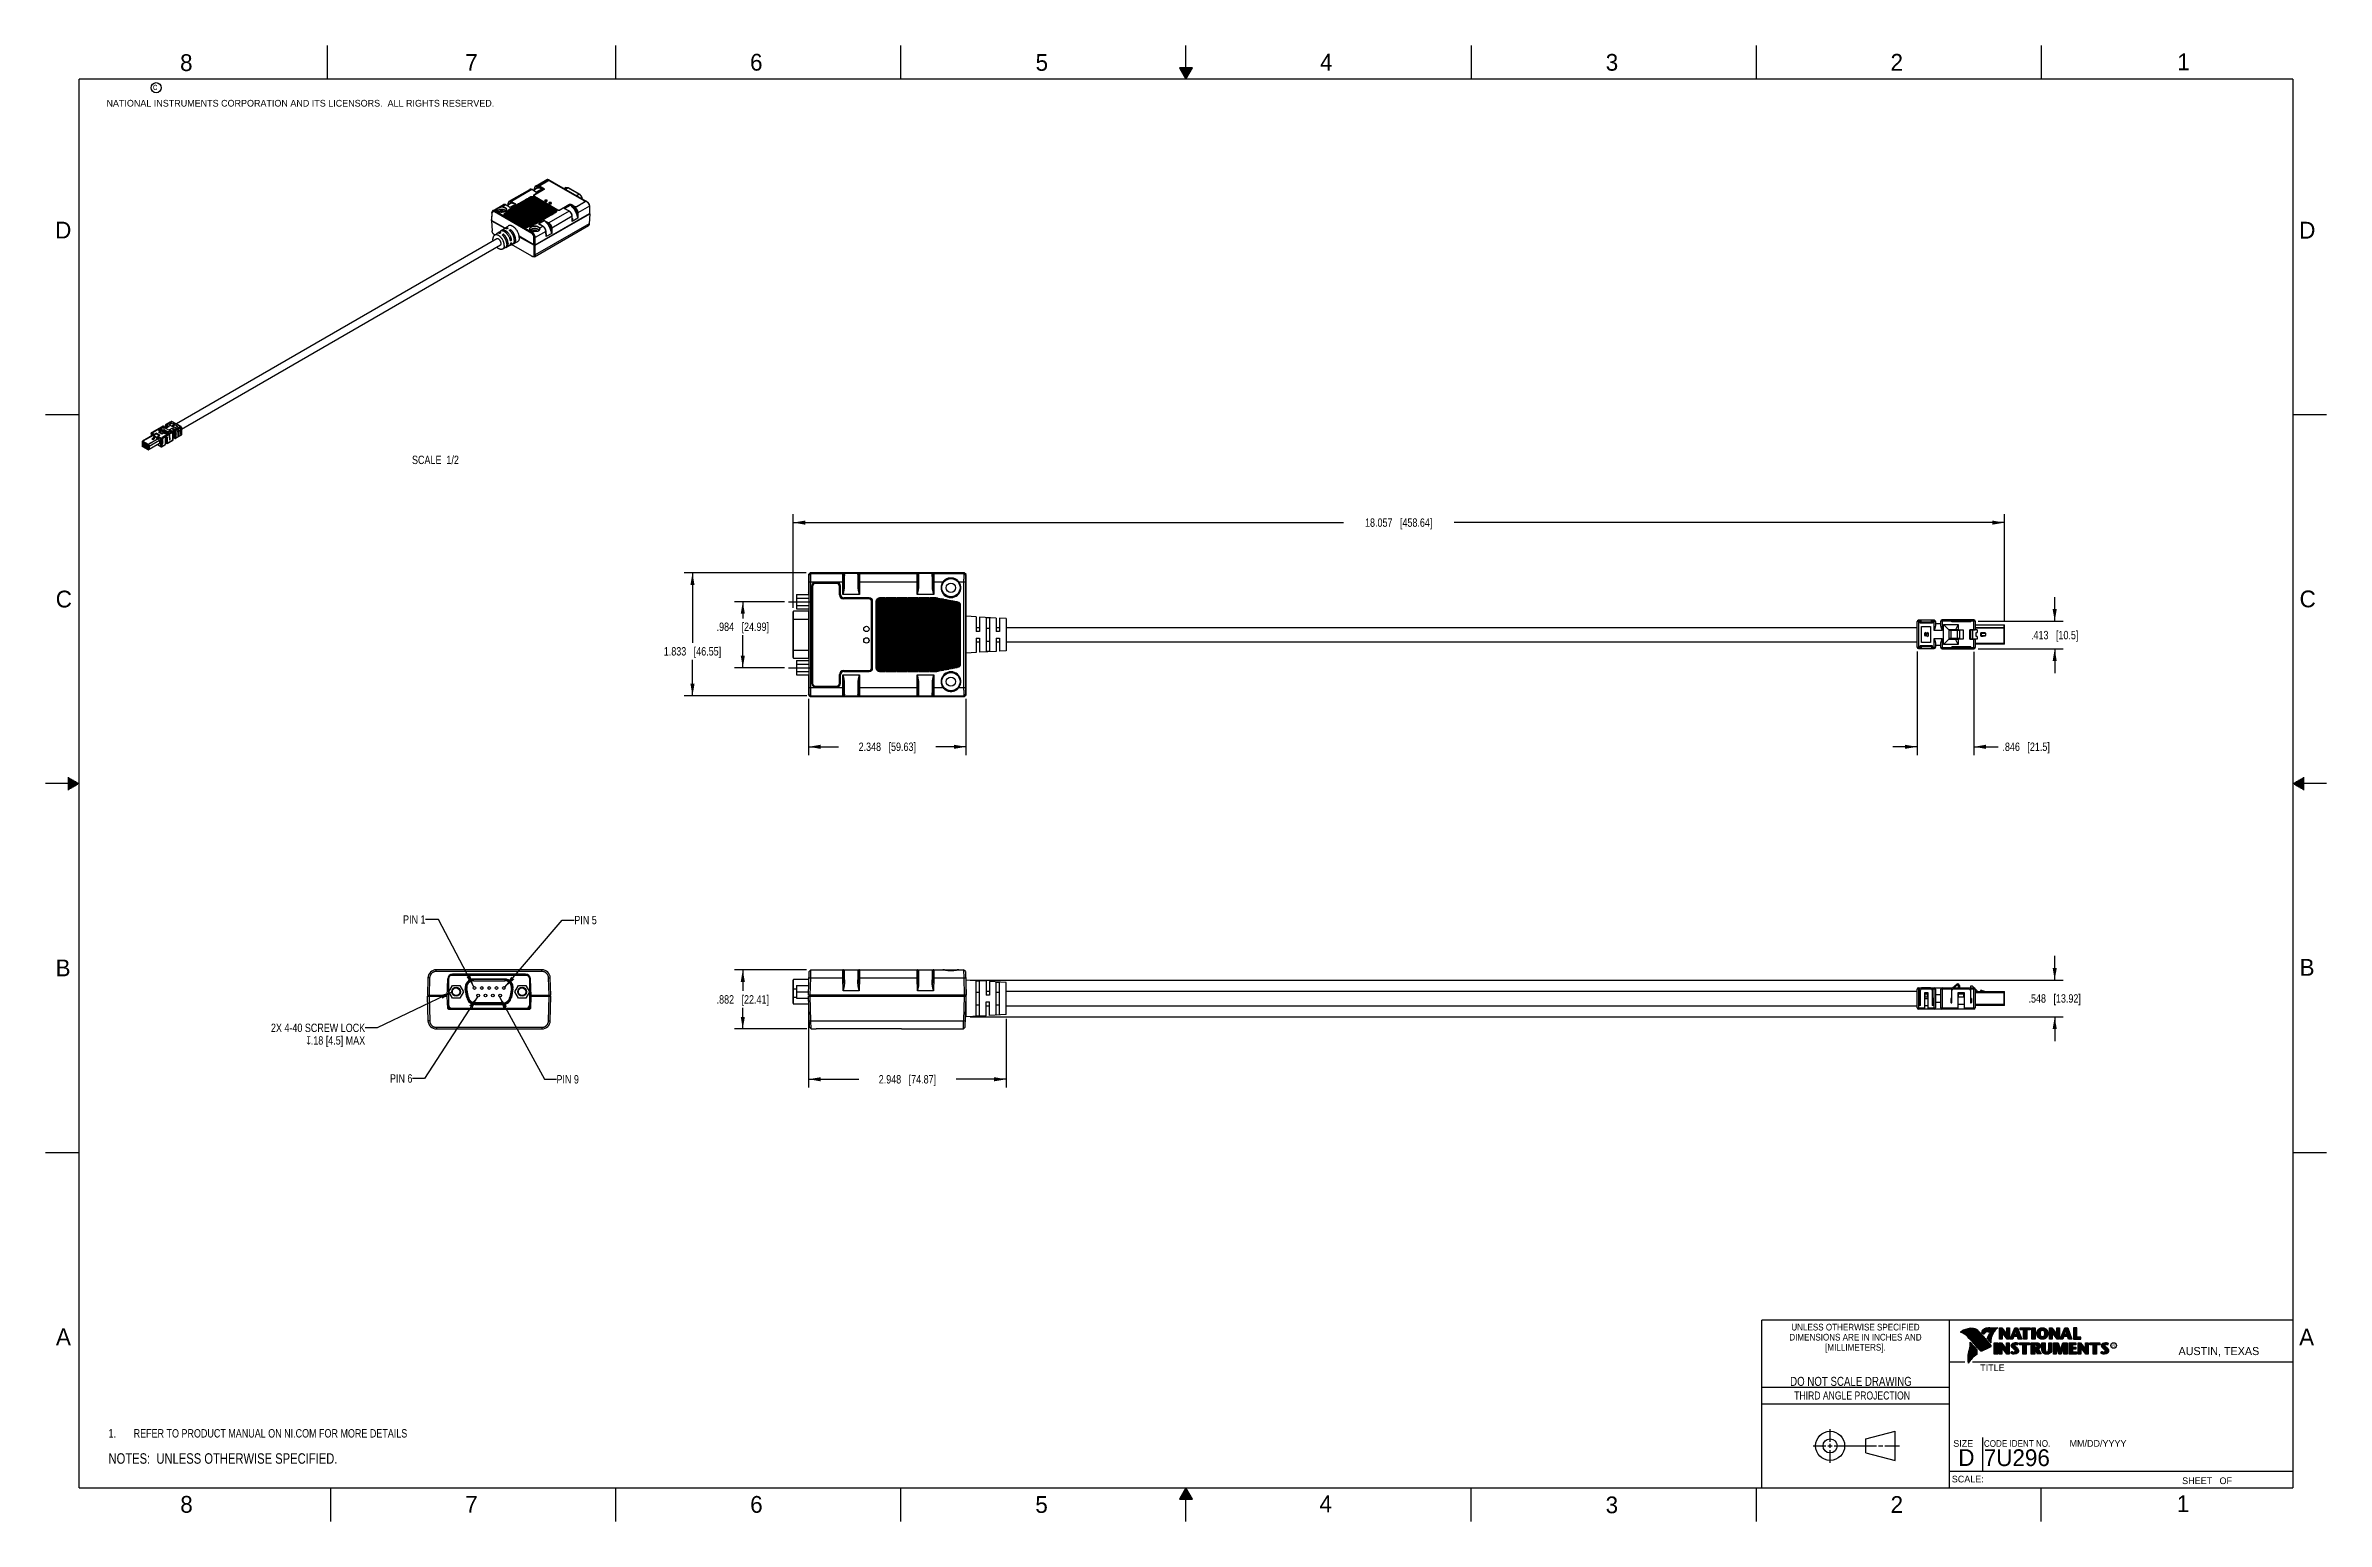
# Model space of a CAD drawing. Header units: inches. Extents: x 0 to 34, y 0 to 22.
import ezdxf

# ---------------------------------------------------------------- set-up
doc = ezdxf.new("R2010")
doc.units = ezdxf.units.IN
doc.header["$LTSCALE"] = 1.87
doc.header["$MEASUREMENT"] = 0
doc.linetypes.add('CENTER', pattern=[0.6, 0.375, -0.075, 0.075, -0.075])
doc.layers.get('0').update_dxf_attribs({"linetype": 'CONTINUOUS'})
for name, color, linetype in [('02___PRT_ALL_AXES', 7, 'CONTINUOUS'), ('DETAIL', 7, 'CONTINUOUS'), ('DIMENSIONS', 7, 'CONTINUOUS')]:
    doc.layers.add(name, color=color, linetype=linetype)
doc.styles.get("Standard").update_dxf_attribs({"font": 'txt', "width": 0.8})
doc.styles.add('TEXTSTYLE_2', font='txt')
doc.styles.add('TEXTSTYLE_3', font='txt', dxfattribs={"width": 0.9})
doc.dimstyles.new('DIMSTYLE_1', dxfattribs={"dimtxt": 0.125, "dimasz": 0.18, "dimexe": 0.125, "dimexo": 0.0625, "dimgap": 0.0625, "dimtad": 0, "dimtih": 1, "dimtoh": 1, "dimdec": 3, "dimzin": 4, "dimdsep": 46, "dimtxsty": 'STANDARD', "dimblk": '_FILLED', "dimblk1": '_FILLED', "dimblk2": '_FILLED', "dimcen": 0.09, "dimadec": 0, "dimazin": 0, "dimtp": 0.01, "dimtm": 0.01, "dimtfac": 1, "dimtdec": 3, "dimtofl": 0, "dimtmove": 0, "dimatfit": 3, "dimldrblk": '_FILLED', "dimfxl": 1, "dimtolj": 1, "dimtzin": 4, "dimarcsym": 0})
doc.dimstyles.get("Standard").update_dxf_attribs({"dimtxt": 0.125, "dimasz": 0.18, "dimexe": 0.125, "dimexo": 0.0625, "dimgap": 0.09, "dimtad": 0, "dimtih": 1, "dimtoh": 1, "dimdec": 3, "dimzin": 4, "dimdsep": 46, "dimtxsty": 'STANDARD', "dimblk": '_FILLED', "dimblk1": '_FILLED', "dimblk2": '_FILLED', "dimcen": 0.09, "dimadec": 0, "dimazin": 0, "dimtol": 1, "dimtp": 0.01, "dimtm": 0.01, "dimtfac": 1, "dimtdec": 3, "dimtofl": 0, "dimtmove": 0, "dimatfit": 3, "dimldrblk": '_FILLED', "dimfxl": 1, "dimtolj": 1, "dimtzin": 4, "dimarcsym": 0})

msp = doc.modelspace()

# ---------------------------------------------------------------- texts
at = {"color": 2, "linetype": 'CONTINUOUS', "line_spacing_factor": 0.9}
for s, insert, char_height, width, attachment_point, style in [('8', (2.0046, 21.8713), 0.25, 0.25, 1, 'TEXTSTYLE_2'), ('7', (6.2556, 21.8743), 0.25, 0.25, 1, 'TEXTSTYLE_2'), ('6', (10.5012, 21.8772), 0.25, 0.25, 1, 'TEXTSTYLE_2'), ('5', (14.7577, 21.8747), 0.25, 0.25, 1, 'TEXTSTYLE_2'), ('4', (18.9977, 21.8777), 0.25, 0.25, 1, 'TEXTSTYLE_2'), ('3', (23.257, 21.8759), 0.25, 0.25, 1, 'TEXTSTYLE_2'), ('2', (27.5025, 21.8762), 0.25, 0.25, 1, 'TEXTSTYLE_2'), ('1', (31.7781, 21.8826), 0.25, 0.25, 1, 'TEXTSTYLE_2'), ('NATIONAL INSTRUMENTS CORPORATION AND ITS LICENSORS.  ALL RIGHTS RESERVED.', (0.9071, 21.1911), 0.1, 7.3, 1, 'TEXTSTYLE_2'), ('c', (1.599, 21.4388), 0.1, 0.1, 1, 'TEXTSTYLE_2'), ('D', (0.1424, 19.375), 0.25, 0.25, 1, 'TEXTSTYLE_2'), ('D', (33.5947, 19.3736), 0.25, 0.25, 1, 'TEXTSTYLE_2'), ('C', (0.1508, 13.8746), 0.25, 0.25, 1, 'TEXTSTYLE_2'), ('C', (33.6004, 13.8767), 0.25, 0.25, 1, 'TEXTSTYLE_2'), ('B', (0.1484, 8.3757), 0.25, 0.25, 1, 'TEXTSTYLE_2'), ('B', (33.6006, 8.3845), 0.25, 0.25, 1, 'TEXTSTYLE_2'), ('A', (0.1541, 2.8761), 0.25, 0.25, 1, 'TEXTSTYLE_2'), ('DIMENSIONS ARE IN INCHES AND', (26.9799, 2.7959), 0.1, 2.52, 2, 'TEXTSTYLE_3'), ('UNLESS OTHERWISE SPECIFIED', (26.9799, 2.9459), 0.1, 2.34, 2, 'TEXTSTYLE_3'), ('A', (33.5939, 2.8728), 0.25, 0.25, 1, 'TEXTSTYLE_2'), ('[MILLIMETERS].', (26.9799, 2.6459), 0.1, 1.26, 2, 'TEXTSTYLE_3'), ('R', (30.8076, 2.6413), 0.042, 0.041979, 1, 'TEXTSTYLE_2'), ('AUSTIN, TEXAS', (31.7957, 2.599), 0.12, 1.56, 1, 'TEXTSTYLE_2'), ('TITLE', (28.8397, 2.3397), 0.1, 0.5, 1, 'TEXTSTYLE_2'), ('SIZE', (28.4379, 1.2118), 0.1, 0.4, 1, 'TEXTSTYLE_2'), ('CODE IDENT NO.', (28.8949, 1.2115), 0.1, 1.26, 1, 'TEXTSTYLE_3'), ('MM/DD/YYYY', (30.1721, 1.2121), 0.1, 1, 1, 'TEXTSTYLE_2'), ('SCALE:', (28.4164, 0.6806), 0.1, 0.6, 1, 'TEXTSTYLE_2'), ('8', (2.0074, 0.3791), 0.25, 0.25, 1, 'TEXTSTYLE_2'), ('7', (6.2553, 0.3787), 0.25, 0.25, 1, 'TEXTSTYLE_2'), ('6', (10.5033, 0.3784), 0.25, 0.25, 1, 'TEXTSTYLE_2'), ('5', (14.754, 0.3762), 0.25, 0.25, 1, 'TEXTSTYLE_2'), ('4', (18.9884, 0.3869), 0.25, 0.25, 1, 'TEXTSTYLE_2'), ('3', (23.2555, 0.371), 0.25, 0.25, 1, 'TEXTSTYLE_2'), ('2', (27.5035, 0.3763), 0.25, 0.25, 1, 'TEXTSTYLE_2'), ('1', (31.7706, 0.389), 0.25, 0.25, 1, 'TEXTSTYLE_2'), ('SHEET   OF', (31.8499, 0.6557), 0.1, 1, 1, 'TEXTSTYLE_2')]:
    msp.add_mtext(s, dxfattribs=dict(at, insert=insert, char_height=char_height, width=width, attachment_point=attachment_point, style=style))
at = {"color": 7, "linetype": 'CONTINUOUS', "insert": (26.9127, 2.1549), "char_height": 0.135, "width": 2.16, "attachment_point": 2, "line_spacing_factor": 0.9}
msp.add_mtext('DO NOT SCALE DRAWING', dxfattribs=at)
at = {"color": 2, "linetype": 'CONTINUOUS', "insert": (26.9296, 1.9368), "char_height": 0.12, "width": 2.112, "attachment_point": 2, "line_spacing_factor": 0.9}
msp.add_mtext('THIRD ANGLE PROJECTION', dxfattribs=at)
at = {"color": 7, "linetype": 'CONTINUOUS', "char_height": 0.25, "attachment_point": 1, "line_spacing_factor": 0.9, "style": 'TEXTSTYLE_2'}
for s, insert, width in [('D  ', (28.5128, 1.0764), 0.75), ('7U296', (28.8928, 1.0745), 1.25)]:
    msp.add_mtext(s, dxfattribs=dict(at, insert=insert, width=width))
at = {"layer": 'DETAIL', "color": 2, "linetype": 'CONTINUOUS', "char_height": 0.125, "line_spacing_factor": 0.9}
for s, insert, width, attachment_point in [('SCALE  1/2', (6.1606, 15.8869), 1, 3), ('PIN 1', (5.6627, 9.0353), 0.5, 3), ('PIN 5', (7.8817, 9.0269), 0.5, 1), ('2X 4-40 SCREW LOCK\\P\\Fgdt;{\\Fgdt;x}\\Ftxt;.18 [4.5] MAX', (4.7634, 7.4199), 1.8, 3), ('PIN 6', (5.4678, 6.6656), 0.5, 3), ('PIN 9', (7.6155, 6.6532), 0.5, 1)]:
    msp.add_mtext(s, dxfattribs=dict(at, insert=insert, width=width, attachment_point=attachment_point))

# ---------------------------------------------------------------- blocks, each defined once
blk = doc.blocks.new('CUSTOM_NOTE_BL0', base_point=(3.625, 1.312))
at = {"color": 2, "linetype": 'CONTINUOUS', "width": 0.8}
for s, p in [('1.', (0.938, 1.25)), ('REFER TO PRODUCT MANUAL ON NI.COM FOR MORE DETAILS', (1.312, 1.25))]:
    blk.add_text(s, height=0.125, dxfattribs=at).set_placement(p)
blk = doc.blocks.new('_FILLED')
at = {"color": 0, "linetype": 'BYBLOCK'}
blk.add_solid([(0, 0), (-1, 0.17), (-1, -0.17)], dxfattribs=at)
blk = doc.blocks.new('*D0')
at = {"layer": 'DIMENSIONS', "color": 2, "linetype": 'CONTINUOUS'}
for p, q in [((11.143, 13.62), (11.143, 15.014)), ((29.2, 13.425), (29.2, 15.014)), ((11.143, 14.889), (19.346, 14.889)), ((29.2, 14.889), (20.996, 14.889))]:
    blk.add_line(p, q, dxfattribs=at)
at = {"layer": 'DIMENSIONS', "color": 2, "linetype": 'CONTINUOUS', "xscale": 0.18, "yscale": 0.18, "zscale": 0.18}
for p, rotation in [((11.143, 14.889), 180), ((29.2, 14.889), 7.35e-08)]:
    blk.add_blockref('_FILLED', p, dxfattribs=dict(at, rotation=rotation))
at = {"layer": 'DIMENSIONS', "color": 2, "linetype": 'CONTINUOUS', "insert": (20.171, 14.952), "char_height": 0.125, "width": 1.525, "attachment_point": 2, "line_spacing_factor": 0.9}
blk.add_mtext('18.057{\\Ftxt.shx;\\W1.000000;\\H0.125000; }[458.64]', dxfattribs=at)
blk = doc.blocks.new('*D1')
at = {"layer": 'DIMENSIONS', "color": 2, "linetype": 'CONTINUOUS'}
for p, q in [((11.373, 12.262), (11.373, 11.422)), ((13.72, 12.262), (13.72, 11.422)), ((11.373, 11.547), (11.822, 11.547)), ((13.72, 11.547), (13.272, 11.547))]:
    blk.add_line(p, q, dxfattribs=at)
at = {"layer": 'DIMENSIONS', "color": 2, "linetype": 'CONTINUOUS', "xscale": 0.18, "yscale": 0.18, "zscale": 0.18, "rotation": 180}
blk.add_blockref('_FILLED', (11.373, 11.547), dxfattribs=at)
at = {"layer": 'DIMENSIONS', "color": 2, "linetype": 'CONTINUOUS', "xscale": 0.18, "yscale": 0.18, "zscale": 0.18}
blk.add_blockref('_FILLED', (13.72, 11.547), dxfattribs=at)
at = {"layer": 'DIMENSIONS', "color": 2, "linetype": 'CONTINUOUS', "insert": (12.547, 11.61), "char_height": 0.125, "width": 1.325, "attachment_point": 2, "line_spacing_factor": 0.9}
blk.add_mtext('2.348{\\Ftxt.shx;\\W1.000000;\\H0.125000; }[59.63]', dxfattribs=at)
blk = doc.blocks.new('*D2')
at = {"layer": 'DIMENSIONS', "color": 2, "linetype": 'CONTINUOUS'}
for p, q in [((11.014, 13.71), (10.268, 13.71)), ((10.393, 13.71), (10.393, 13.462)), ((10.393, 12.726), (10.393, 13.212)), ((11.014, 12.726), (10.268, 12.726))]:
    blk.add_line(p, q, dxfattribs=at)
at = {"layer": 'DIMENSIONS', "color": 2, "linetype": 'CONTINUOUS', "xscale": 0.18, "yscale": 0.18, "zscale": 0.18}
for p, rotation in [((10.393, 13.71), 90), ((10.393, 12.726), 270)]:
    blk.add_blockref('_FILLED', p, dxfattribs=dict(at, rotation=rotation))
at = {"layer": 'DIMENSIONS', "color": 2, "linetype": 'CONTINUOUS', "insert": (10.393, 13.399), "char_height": 0.125, "width": 1.225, "attachment_point": 2, "line_spacing_factor": 0.9}
blk.add_mtext('.984{\\Ftxt.shx;\\W1.000000;\\H0.125000; }[24.99]', dxfattribs=at)
blk = doc.blocks.new('*D3')
at = {"layer": 'DIMENSIONS', "color": 2, "linetype": 'CONTINUOUS'}
for p, q in [((11.336, 14.139), (9.518, 14.139)), ((9.643, 14.139), (9.643, 13.095)), ((9.643, 12.307), (9.643, 12.845)), ((11.346, 12.307), (9.518, 12.307))]:
    blk.add_line(p, q, dxfattribs=at)
at = {"layer": 'DIMENSIONS', "color": 2, "linetype": 'CONTINUOUS', "xscale": 0.18, "yscale": 0.18, "zscale": 0.18}
for p, rotation in [((9.643, 14.139), 90), ((9.643, 12.307), 270)]:
    blk.add_blockref('_FILLED', p, dxfattribs=dict(at, rotation=rotation))
at = {"layer": 'DIMENSIONS', "color": 2, "linetype": 'CONTINUOUS', "insert": (9.643, 13.033), "char_height": 0.125, "width": 1.325, "attachment_point": 2, "line_spacing_factor": 0.9}
blk.add_mtext('1.833{\\Ftxt.shx;\\W1.000000;\\H0.125000; }[46.55]', dxfattribs=at)
blk = doc.blocks.new('*D4')
at = {"layer": 'DIMENSIONS', "color": 2, "linetype": 'CONTINUOUS'}
for p, q in [((11.345, 8.223), (10.268, 8.223)), ((10.393, 8.223), (10.393, 7.907)), ((10.393, 7.341), (10.393, 7.657)), ((11.348, 7.341), (10.268, 7.341))]:
    blk.add_line(p, q, dxfattribs=at)
at = {"layer": 'DIMENSIONS', "color": 2, "linetype": 'CONTINUOUS', "xscale": 0.18, "yscale": 0.18, "zscale": 0.18}
for p, rotation in [((10.393, 8.223), 90), ((10.393, 7.341), 270)]:
    blk.add_blockref('_FILLED', p, dxfattribs=dict(at, rotation=rotation))
at = {"layer": 'DIMENSIONS', "color": 2, "linetype": 'CONTINUOUS', "insert": (10.393, 7.844), "char_height": 0.125, "width": 1.225, "attachment_point": 2, "line_spacing_factor": 0.9}
blk.add_mtext('.882{\\Ftxt.shx;\\W1.000000;\\H0.125000; }[22.41]', dxfattribs=at)
blk = doc.blocks.new('*D5')
at = {"layer": 'DIMENSIONS', "color": 2, "linetype": 'CONTINUOUS'}
for p, q in [((11.373, 7.765), (11.373, 6.466)), ((14.32, 7.493), (14.32, 6.466)), ((11.373, 6.591), (12.122, 6.591)), ((14.32, 6.591), (13.572, 6.591))]:
    blk.add_line(p, q, dxfattribs=at)
at = {"layer": 'DIMENSIONS', "color": 2, "linetype": 'CONTINUOUS', "xscale": 0.18, "yscale": 0.18, "zscale": 0.18, "rotation": 180}
blk.add_blockref('_FILLED', (11.373, 6.591), dxfattribs=at)
at = {"layer": 'DIMENSIONS', "color": 2, "linetype": 'CONTINUOUS', "xscale": 0.18, "yscale": 0.18, "zscale": 0.18}
blk.add_blockref('_FILLED', (14.32, 6.591), dxfattribs=at)
at = {"layer": 'DIMENSIONS', "color": 2, "linetype": 'CONTINUOUS', "insert": (12.847, 6.653), "char_height": 0.125, "width": 1.325, "attachment_point": 2, "line_spacing_factor": 0.9}
blk.add_mtext('2.948{\\Ftxt.shx;\\W1.000000;\\H0.125000; }[74.87]', dxfattribs=at)
blk = doc.blocks.new('*D6')
at = {"layer": 'DIMENSIONS', "color": 2, "linetype": 'CONTINUOUS'}
for p, q in [((27.898, 12.969), (27.898, 11.422)), ((28.745, 12.963), (28.745, 11.422)), ((27.898, 11.547), (27.538, 11.547)), ((28.745, 11.547), (29.108, 11.547))]:
    blk.add_line(p, q, dxfattribs=at)
at = {"layer": 'DIMENSIONS', "color": 2, "linetype": 'CONTINUOUS', "xscale": 0.18, "yscale": 0.18, "zscale": 0.18}
blk.add_blockref('_FILLED', (27.898, 11.547), dxfattribs=at)
at = {"layer": 'DIMENSIONS', "color": 2, "linetype": 'CONTINUOUS', "xscale": 0.18, "yscale": 0.18, "zscale": 0.18, "rotation": 180}
blk.add_blockref('_FILLED', (28.745, 11.547), dxfattribs=at)
at = {"layer": 'DIMENSIONS', "color": 2, "linetype": 'CONTINUOUS', "insert": (29.171, 11.61), "char_height": 0.125, "width": 1.125, "attachment_point": 1, "line_spacing_factor": 0.9}
blk.add_mtext('.846{\\Ftxt.shx;\\W1.000000;\\H0.125000; }[21.5]', dxfattribs=at)
blk = doc.blocks.new('*D7')
at = {"layer": 'DIMENSIONS', "color": 2, "linetype": 'CONTINUOUS'}
for p, q in [((29.95, 13.419), (29.95, 13.779)), ((28.807, 13.419), (30.075, 13.419)), ((28.807, 13.006), (30.075, 13.006)), ((29.95, 13.006), (29.95, 12.646))]:
    blk.add_line(p, q, dxfattribs=at)
at = {"layer": 'DIMENSIONS', "color": 2, "linetype": 'CONTINUOUS', "xscale": 0.18, "yscale": 0.18, "zscale": 0.18}
for p, rotation in [((29.95, 13.419), 270), ((29.95, 13.006), 90)]:
    blk.add_blockref('_FILLED', p, dxfattribs=dict(at, rotation=rotation))
at = {"layer": 'DIMENSIONS', "color": 2, "linetype": 'CONTINUOUS', "insert": (29.95, 13.275), "char_height": 0.125, "width": 1.125, "attachment_point": 2, "line_spacing_factor": 0.9}
blk.add_mtext('.413{\\Ftxt.shx;\\W1.000000;\\H0.125000; }[10.5]', dxfattribs=at)
blk = doc.blocks.new('*D8')
at = {"layer": 'DIMENSIONS', "color": 2, "linetype": 'CONTINUOUS'}
for p, q in [((29.95, 8.069), (29.95, 8.429)), ((13.783, 8.069), (30.075, 8.069)), ((13.783, 7.521), (30.075, 7.521)), ((29.95, 7.521), (29.95, 7.161))]:
    blk.add_line(p, q, dxfattribs=at)
at = {"layer": 'DIMENSIONS', "color": 2, "linetype": 'CONTINUOUS', "xscale": 0.18, "yscale": 0.18, "zscale": 0.18}
for p, rotation in [((29.95, 8.069), 270), ((29.95, 7.521), 90)]:
    blk.add_blockref('_FILLED', p, dxfattribs=dict(at, rotation=rotation))
at = {"layer": 'DIMENSIONS', "color": 2, "linetype": 'CONTINUOUS', "insert": (29.95, 7.858), "char_height": 0.125, "width": 1.225, "attachment_point": 2, "line_spacing_factor": 0.9}
blk.add_mtext('.548{\\Ftxt.shx;\\W1.000000;\\H0.125000; }[13.92]', dxfattribs=at)
blk = doc.blocks.new('NOTES_HEADER_BL1', base_point=(3.1215, 0.9375))
at = {"layer": 'DETAIL', "color": 2, "linetype": 'CONTINUOUS', "width": 0.8}
blk.add_text('NOTES:  UNLESS OTHERWISE SPECIFIED.', height=0.156, dxfattribs=at).set_placement((0.9375, 0.8595))

# ---------------------------------------------------------------- dimensions: what is measured, and where the dimension line sits
at = {"layer": 'DIMENSIONS', "color": 2, "linetype": 'CONTINUOUS'}
for base, p1, p2, picture, middle in [((29.1996, 14.8892), (11.1427, 13.5575), (29.1996, 13.3621), '*D0', (20.1712, 14.8892)), ((28.74487, 11.54712), (27.89842, 13.03116), (28.74487, 13.02525), '*D6', (29.73343, 11.54712))]:
    dim = msp.add_linear_dim(base=base, p1=p1, p2=p2, dimstyle='DIMSTYLE_1', dxfattribs=at)
    dim.commit()
    dim.dimension.update_dxf_attribs({"geometry": picture, "text_midpoint": middle, "dimtype": 160})
for base, p1, p2, angle, picture, middle in [((9.64273, 12.30668), (11.39864, 14.13921), (11.40821, 12.30668), 270, '*D3', (9.64273, 12.97029)), ((10.3927, 12.726), (11.0762, 13.7099), (11.0762, 12.726), 270, '*D2', (10.3927, 13.3365)), ((29.9496, 13.0056), (28.7449, 13.419), (28.7449, 13.0056), 270, '*D7', (29.9496, 13.2123)), ((11.372985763, 11.5471195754), (13.720485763, 12.3248688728), (11.372985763, 12.3248688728), 180, '*D1', (12.546735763, 11.5471195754)), ((10.3927, 7.3407), (11.4079, 8.2228), (11.4107, 7.3407), 270, '*D4', (10.3927, 7.7817)), ((29.9496, 7.5212), (13.7205, 8.0692), (13.7205, 7.5212), 270, '*D8', (29.9496, 7.7952)), ((11.372985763, 6.590650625), (14.320485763, 7.555150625), (11.372985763, 7.827650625), 180, '*D5', (12.846735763, 6.590650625))]:
    dim = msp.add_linear_dim(base=base, p1=p1, p2=p2, angle=angle, dimstyle='DIMSTYLE_1', dxfattribs=at)
    dim.commit()
    dim.dimension.update_dxf_attribs({"geometry": picture, "text_midpoint": middle, "dimtype": 160})

# ---------------------------------------------------------------- linework, layer by layer
at = {"color": 2, "linetype": 'CONTINUOUS'}
for p, q in [((4.2, 21.5), (4.2, 22)), ((8.5, 21.5), (8.5, 22)), ((12.75, 21.5), (12.75, 22)), ((17, 21.5), (17, 22)), ((21.25, 22), (21.25, 21.5)), ((25.5, 22), (25.5, 21.5)), ((29.75, 22), (29.75, 21.5)), ((16.902, 21.6697), (17, 21.5)), ((17.098, 21.6697), (16.902, 21.6697)), ((16.9076, 21.66), (17.0924, 21.66)), ((16.9134, 21.65), (17.0866, 21.65)), ((16.9192, 21.64), (17.0808, 21.64)), ((16.925, 21.63), (17.0751, 21.63)), ((16.9307, 21.62), (17.0693, 21.62)), ((16.9365, 21.61), (17.0635, 21.61)), ((16.9423, 21.6), (17.0578, 21.6)), ((16.9481, 21.59), (17.052, 21.59)), ((16.9538, 21.58), (17.0462, 21.58)), ((16.9596, 21.57), (17.0404, 21.57)), ((16.9654, 21.56), (17.0347, 21.56)), ((16.9712, 21.55), (17.0289, 21.55)), ((16.9769, 21.54), (17.0231, 21.54)), ((16.9827, 21.53), (17.0173, 21.53)), ((16.9885, 21.52), (17.0116, 21.52)), ((16.9942, 21.51), (17.0058, 21.51)), ((17, 21.5), (17.098, 21.6697)), ((0, 16.5), (0.5, 16.5)), ((33.5, 16.5), (34, 16.5)), ((0.5, 11), (0, 11)), ((0.3303, 11.09), (0.3441, 11.09)), ((0.3303, 11.08), (0.3614, 11.08)), ((0.3303, 11.07), (0.3788, 11.07)), ((0.3303, 11.06), (0.3961, 11.06)), ((0.3303, 11.05), (0.4134, 11.05)), ((0.3303, 11.04), (0.4307, 11.04)), ((0.3303, 11.03), (0.448, 11.03)), ((0.3303, 11.02), (0.4654, 11.02)), ((0.3303, 11.01), (0.4827, 11.01)), ((0.3303, 10.99), (0.4827, 10.99)), ((0.3303, 10.98), (0.4654, 10.98)), ((0.3303, 10.97), (0.448, 10.97)), ((0.3303, 10.96), (0.4307, 10.96)), ((0.3303, 10.95), (0.4134, 10.95)), ((0.3303, 10.94), (0.3961, 10.94)), ((0.3303, 10.93), (0.3788, 10.93)), ((0.3303, 10.92), (0.3614, 10.92)), ((0.3303, 10.91), (0.3441, 10.91)), ((34, 11), (33.5, 11)), ((33.5173, 11.01), (33.6697, 11.01)), ((33.5173, 10.99), (33.6697, 10.99)), ((33.5347, 11.02), (33.6697, 11.02)), ((33.5347, 10.98), (33.6697, 10.98)), ((33.552, 11.03), (33.6697, 11.03)), ((33.552, 10.97), (33.6697, 10.97)), ((33.5693, 11.04), (33.6697, 11.04)), ((33.5693, 10.96), (33.6697, 10.96)), ((33.5866, 11.05), (33.6697, 11.05)), ((33.5866, 10.95), (33.6697, 10.95)), ((33.6039, 11.06), (33.6697, 11.06)), ((33.6039, 10.94), (33.6697, 10.94)), ((33.6213, 11.07), (33.6697, 11.07)), ((33.6213, 10.93), (33.6697, 10.93)), ((33.6386, 11.08), (33.6697, 11.08)), ((33.6386, 10.92), (33.6697, 10.92)), ((33.6559, 11.09), (33.6697, 11.09)), ((33.6559, 10.91), (33.6697, 10.91)), ((0, 5.5), (0.5, 5.5)), ((33.5, 5.5), (34, 5.5)), ((28.556, 2.8217), (28.556, 2.8246)), ((28.5629, 2.8193), (28.5629, 2.8291)), ((28.5698, 2.8166), (28.5698, 2.8333)), ((28.5766, 2.8137), (28.5766, 2.8374)), ((28.5835, 2.8105), (28.5835, 2.8412)), ((28.5904, 2.8071), (28.5904, 2.8449)), ((28.5972, 2.8034), (28.5972, 2.8479)), ((28.6041, 2.7994), (28.6041, 2.8508)), ((28.6109, 2.7952), (28.6109, 2.8535)), ((28.6178, 2.7906), (28.6178, 2.856)), ((28.6247, 2.7856), (28.6247, 2.8584)), ((28.6315, 2.7803), (28.6315, 2.8606)), ((28.6384, 2.7747), (28.6384, 2.8626)), ((28.6453, 2.7685), (28.6453, 2.8645)), ((28.6521, 2.762), (28.6521, 2.8662)), ((28.659, 2.7548), (28.659, 2.8679)), ((28.6659, 2.7474), (28.6659, 2.8695)), ((28.6727, 2.7398), (28.6727, 2.8708)), ((28.6796, 2.7323), (28.6796, 2.8719)), ((28.6865, 2.7247), (28.6865, 2.8727)), ((28.6933, 2.717), (28.6933, 2.8732)), ((28.7002, 2.7092), (28.7002, 2.8734)), ((28.707, 2.7014), (28.707, 2.8733)), ((28.7139, 2.6936), (28.7139, 2.873)), ((28.7208, 2.6856), (28.7208, 2.8724)), ((28.7276, 2.6776), (28.7276, 2.8716)), ((28.7345, 2.6696), (28.7345, 2.8704)), ((28.7414, 2.6615), (28.7414, 2.869)), ((28.7482, 2.6533), (28.7482, 2.8677)), ((28.7551, 2.6452), (28.7551, 2.8659)), ((28.762, 2.6372), (28.762, 2.8638)), ((28.7688, 2.6293), (28.7688, 2.8611)), ((28.7757, 2.6214), (28.7757, 2.858)), ((28.7826, 2.6137), (28.7826, 2.8543)), ((28.7894, 2.606), (28.7894, 2.8501)), ((28.7963, 2.5985), (28.7963, 2.8451)), ((28.8031, 2.591), (28.8031, 2.8394)), ((28.81, 2.5836), (28.81, 2.8328)), ((28.8169, 2.5762), (28.8169, 2.8253)), ((28.8237, 2.569), (28.8237, 2.8181)), ((28.8306, 2.5618), (28.8306, 2.8109)), ((28.8375, 2.5556), (28.8375, 2.8037)), ((28.8443, 2.5505), (28.8443, 2.7965)), ((28.8512, 2.5472), (28.8512, 2.7893)), ((28.8581, 2.5466), (28.8581, 2.782)), ((28.8865, 2.792), (28.8631, 2.8194)), ((28.8649, 2.5483), (28.8649, 2.7748)), ((28.8878, 2.7979), (28.8682, 2.8209)), ((28.8718, 2.8167), (28.8718, 2.8343)), ((28.8718, 2.5513), (28.8718, 2.7675)), ((28.8786, 2.8086), (28.8786, 2.8464)), ((28.8786, 2.5541), (28.8786, 2.7602)), ((28.8855, 2.8005), (28.8855, 2.854)), ((28.8855, 2.557), (28.8855, 2.7523)), ((28.8924, 2.8003), (28.8924, 2.8594)), ((28.8924, 2.5599), (28.8924, 2.744)), ((28.8992, 2.8044), (28.8992, 2.8634)), ((28.8992, 2.5628), (28.8992, 2.7357)), ((28.9061, 2.8094), (28.9061, 2.8668)), ((28.9061, 2.5659), (28.9061, 2.7274)), ((28.913, 2.8153), (28.913, 2.8696)), ((28.9198, 2.8223), (28.9198, 2.8719)), ((28.9267, 2.8275), (28.9267, 2.8737)), ((28.9336, 2.8311), (28.9336, 2.875)), ((28.9404, 2.8335), (28.9404, 2.8759)), ((28.962, 2.7048), (28.9438, 2.7257)), ((28.9473, 2.834), (28.9473, 2.8769)), ((28.9657, 2.7079), (28.9496, 2.7264)), ((28.9542, 2.8327), (28.9542, 2.8778)), ((28.9542, 2.7212), (28.9542, 2.7362)), ((28.961, 2.8306), (28.961, 2.8785)), ((28.961, 2.7133), (28.961, 2.7519)), ((28.9679, 2.8292), (28.9679, 2.8791)), ((28.9679, 2.7053), (28.9679, 2.7699)), ((28.9747, 2.8285), (28.9747, 2.8796)), ((28.9747, 2.697), (28.9747, 2.7823)), ((28.9816, 2.828), (28.9816, 2.88)), ((28.9816, 2.689), (28.9816, 2.7889)), ((28.9844, 2.885), (29.1009, 2.8868)), ((28.9845, 2.8802), (29.0882, 2.8817)), ((28.9885, 2.8278), (28.9885, 2.8802)), ((28.9885, 2.6813), (28.9885, 2.7921)), ((28.9953, 2.8276), (28.9953, 2.8803)), ((28.9953, 2.6998), (28.9953, 2.7939)), ((29.0022, 2.8263), (29.0022, 2.8804)), ((29.0022, 2.7448), (29.0022, 2.795)), ((29.0091, 2.822), (29.0091, 2.8805)), ((29.0091, 2.7642), (29.0091, 2.7954)), ((29.0159, 2.7805), (29.0159, 2.8806)), ((29.0228, 2.7947), (29.0228, 2.8807)), ((29.0297, 2.8073), (29.0297, 2.8808)), ((29.0365, 2.8188), (29.0365, 2.881)), ((29.0434, 2.8293), (29.0434, 2.8811)), ((29.0502, 2.8389), (29.0502, 2.8812)), ((29.0571, 2.8479), (29.0571, 2.8813)), ((29.064, 2.8562), (29.064, 2.8814)), ((29.0708, 2.8641), (29.0708, 2.8815)), ((29.0777, 2.8714), (29.0777, 2.8816)), ((29.1256, 2.8852), (29.1624, 2.8852)), ((29.1256, 2.7166), (29.1256, 2.8852)), ((29.1305, 2.8804), (29.16, 2.8804)), ((29.1305, 2.7215), (29.1305, 2.8804)), ((29.1604, 2.7215), (29.1305, 2.7215)), ((29.1395, 2.7215), (29.1395, 2.8804)), ((29.1462, 2.7215), (29.1462, 2.8804)), ((29.1529, 2.7215), (29.1529, 2.8804)), ((29.1604, 2.8299), (29.1596, 2.8804)), ((29.16, 2.8804), (29.2402, 2.7746)), ((29.2438, 2.7215), (29.1604, 2.8299)), ((29.1604, 2.8299), (29.1604, 2.7215)), ((29.1624, 2.8852), (29.2354, 2.7891)), ((29.2414, 2.7166), (29.1653, 2.8156)), ((29.1653, 2.8156), (29.1653, 2.7166)), ((29.1663, 2.8222), (29.1663, 2.872)), ((29.173, 2.8135), (29.173, 2.8632)), ((29.1798, 2.8048), (29.1798, 2.8543)), ((29.1865, 2.7961), (29.1865, 2.8455)), ((29.1932, 2.7873), (29.1932, 2.8367)), ((29.1999, 2.7786), (29.1999, 2.8278)), ((29.2066, 2.7699), (29.2066, 2.819)), ((29.2133, 2.7612), (29.2133, 2.8101)), ((29.22, 2.7525), (29.22, 2.8013)), ((29.2267, 2.7437), (29.2267, 2.7924)), ((29.2334, 2.735), (29.2334, 2.7836)), ((29.2354, 2.8852), (29.2754, 2.8852)), ((29.2354, 2.7891), (29.2354, 2.8852)), ((29.2402, 2.8804), (29.2705, 2.8804)), ((29.2402, 2.7746), (29.2402, 2.8804)), ((29.2402, 2.7263), (29.2402, 2.7746)), ((29.2705, 2.7215), (29.2438, 2.7215)), ((29.2469, 2.7215), (29.2469, 2.8804)), ((29.2536, 2.7215), (29.2536, 2.8804)), ((29.2603, 2.7215), (29.2603, 2.8804)), ((29.267, 2.7215), (29.267, 2.8804)), ((29.2705, 2.8804), (29.2705, 2.7215)), ((29.2754, 2.8852), (29.2754, 2.7166)), ((29.2853, 2.7167), (29.3541, 2.8851)), ((29.2926, 2.7216), (29.3574, 2.8802)), ((29.3219, 2.7216), (29.2926, 2.7216)), ((29.3006, 2.7216), (29.3006, 2.7411)), ((29.3073, 2.7216), (29.3073, 2.7575)), ((29.314, 2.7216), (29.314, 2.774)), ((29.3207, 2.7216), (29.3207, 2.7904)), ((29.3381, 2.7618), (29.3219, 2.7216)), ((29.3414, 2.7569), (29.3252, 2.7167)), ((29.3274, 2.7353), (29.3274, 2.8068)), ((29.3341, 2.752), (29.3341, 2.8232)), ((29.3968, 2.7618), (29.3381, 2.7618)), ((29.3408, 2.7618), (29.3408, 2.8396)), ((29.3933, 2.7569), (29.3414, 2.7569)), ((29.3434, 2.7787), (29.365, 2.8486)), ((29.3918, 2.7787), (29.3434, 2.7787)), ((29.3475, 2.7921), (29.3475, 2.8561)), ((29.3475, 2.7618), (29.3475, 2.7787)), ((29.35, 2.7836), (29.3686, 2.8438)), ((29.3854, 2.7836), (29.35, 2.7836)), ((29.3541, 2.8851), (29.3967, 2.8851)), ((29.3543, 2.8139), (29.3543, 2.8725)), ((29.3543, 2.7618), (29.3543, 2.7787)), ((29.3574, 2.8802), (29.3933, 2.8802)), ((29.361, 2.8356), (29.361, 2.8802)), ((29.361, 2.7618), (29.361, 2.7787)), ((29.365, 2.8486), (29.3728, 2.8486)), ((29.3677, 2.8486), (29.3677, 2.8802)), ((29.3677, 2.7618), (29.3677, 2.7787)), ((29.3686, 2.8438), (29.3691, 2.8438)), ((29.3691, 2.8438), (29.3854, 2.7836)), ((29.3728, 2.8486), (29.3918, 2.7787)), ((29.3744, 2.8428), (29.3744, 2.8802)), ((29.3744, 2.7618), (29.3744, 2.7787)), ((29.3811, 2.8181), (29.3811, 2.8802)), ((29.3811, 2.7618), (29.3811, 2.7787)), ((29.3878, 2.7935), (29.3878, 2.8802)), ((29.3878, 2.7618), (29.3878, 2.7787)), ((29.3933, 2.8802), (29.4535, 2.7216)), ((29.4068, 2.7167), (29.3933, 2.7569)), ((29.3945, 2.7618), (29.3945, 2.877)), ((29.3967, 2.8851), (29.4606, 2.7167)), ((29.4103, 2.7216), (29.3968, 2.7618)), ((29.4012, 2.7485), (29.4012, 2.8593)), ((29.4079, 2.7286), (29.4079, 2.8416)), ((29.4535, 2.7216), (29.4103, 2.7216)), ((29.4147, 2.7216), (29.4147, 2.8239)), ((29.4214, 2.7216), (29.4214, 2.8063)), ((29.4281, 2.7216), (29.4281, 2.7886)), ((29.4348, 2.7216), (29.4348, 2.7709)), ((29.4357, 2.8851), (29.584, 2.8851)), ((29.4357, 2.8537), (29.4357, 2.8851)), ((29.4843, 2.8537), (29.4357, 2.8537)), ((29.4406, 2.8802), (29.5791, 2.8802)), ((29.4406, 2.8586), (29.4406, 2.8802)), ((29.4892, 2.8586), (29.4406, 2.8586)), ((29.4415, 2.7216), (29.4415, 2.7532)), ((29.4482, 2.8586), (29.4482, 2.8802)), ((29.4482, 2.7216), (29.4482, 2.7355)), ((29.4549, 2.8586), (29.4549, 2.8802)), ((29.4616, 2.8586), (29.4616, 2.8802)), ((29.4684, 2.8586), (29.4684, 2.8802)), ((29.4751, 2.8586), (29.4751, 2.8802)), ((29.4818, 2.8586), (29.4818, 2.8802)), ((29.4843, 2.7167), (29.4843, 2.8537)), ((29.4892, 2.8586), (29.4885, 2.8802)), ((29.4892, 2.7216), (29.4892, 2.8586)), ((29.5305, 2.7216), (29.4892, 2.7216)), ((29.4952, 2.7216), (29.4952, 2.8802)), ((29.5019, 2.7216), (29.5019, 2.8802)), ((29.5086, 2.7216), (29.5086, 2.8802)), ((29.5153, 2.7216), (29.5153, 2.8802)), ((29.522, 2.7216), (29.522, 2.8802)), ((29.5305, 2.8586), (29.5288, 2.8802)), ((29.5791, 2.8586), (29.5305, 2.8586)), ((29.5305, 2.8586), (29.5305, 2.7216)), ((29.584, 2.8537), (29.5354, 2.8537)), ((29.5354, 2.8537), (29.5354, 2.7167)), ((29.5355, 2.8586), (29.5355, 2.8802)), ((29.5422, 2.8586), (29.5422, 2.8802)), ((29.5489, 2.8586), (29.5489, 2.8802)), ((29.5556, 2.8586), (29.5556, 2.8802)), ((29.5623, 2.8586), (29.5623, 2.8802)), ((29.569, 2.8586), (29.569, 2.8802)), ((29.5757, 2.8586), (29.5757, 2.8802)), ((29.5791, 2.8802), (29.5791, 2.8586)), ((29.584, 2.8851), (29.584, 2.8537)), ((29.6099, 2.8851), (29.6607, 2.8851)), ((29.6099, 2.7167), (29.6099, 2.8851)), ((29.6148, 2.8802), (29.6558, 2.8802)), ((29.6148, 2.7216), (29.6148, 2.8802)), ((29.6558, 2.7216), (29.6148, 2.7216)), ((29.6227, 2.7216), (29.6227, 2.8802)), ((29.6294, 2.7216), (29.6294, 2.8802)), ((29.6361, 2.7216), (29.6361, 2.8802)), ((29.6429, 2.7216), (29.6429, 2.8802)), ((29.6496, 2.7216), (29.6496, 2.8802)), ((29.6558, 2.8802), (29.6558, 2.7216)), ((29.6607, 2.8851), (29.6607, 2.7167)), ((29.6844, 2.806), (29.6846, 2.8095)), ((29.6844, 2.8025), (29.6844, 2.806)), ((29.6844, 2.7989), (29.6844, 2.8025)), ((29.6847, 2.7953), (29.6844, 2.7989)), ((29.6846, 2.8095), (29.6849, 2.813)), ((29.685, 2.7918), (29.6847, 2.7953)), ((29.6849, 2.813), (29.6853, 2.8165)), ((29.6854, 2.7882), (29.685, 2.7918)), ((29.6853, 2.8165), (29.6858, 2.8198)), ((29.686, 2.7847), (29.6854, 2.7882)), ((29.6858, 2.8198), (29.6865, 2.8232)), ((29.6866, 2.7812), (29.686, 2.7847)), ((29.6865, 2.8232), (29.6872, 2.8264)), ((29.6874, 2.7778), (29.6866, 2.7812)), ((29.6872, 2.8264), (29.6881, 2.8296)), ((29.6883, 2.7744), (29.6874, 2.7778)), ((29.6881, 2.8296), (29.6891, 2.8327)), ((29.6893, 2.7711), (29.6883, 2.7744)), ((29.6891, 2.8327), (29.6903, 2.8357)), ((29.6892, 2.8025), (29.6893, 2.8059)), ((29.6893, 2.7991), (29.6892, 2.8025)), ((29.6893, 2.8059), (29.6894, 2.8092)), ((29.6895, 2.7957), (29.6893, 2.7991)), ((29.6904, 2.7679), (29.6893, 2.7711)), ((29.6894, 2.8092), (29.6897, 2.8125)), ((29.6898, 2.7923), (29.6895, 2.7957)), ((29.6897, 2.8125), (29.6901, 2.8158)), ((29.6903, 2.7889), (29.6898, 2.7923)), ((29.6901, 2.8158), (29.6906, 2.819)), ((29.6903, 2.8357), (29.6915, 2.8386)), ((29.6908, 2.7855), (29.6903, 2.7889)), ((29.6915, 2.7647), (29.6904, 2.7679)), ((29.6906, 2.819), (29.6912, 2.8221)), ((29.6914, 2.7822), (29.6908, 2.7855)), ((29.6912, 2.8221), (29.692, 2.8252)), ((29.6922, 2.7789), (29.6914, 2.7822)), ((29.6915, 2.8386), (29.6929, 2.8415)), ((29.6928, 2.7617), (29.6915, 2.7647)), ((29.692, 2.8252), (29.6928, 2.8282)), ((29.693, 2.7757), (29.6922, 2.7789)), ((29.6928, 2.8282), (29.6938, 2.8311)), ((29.6942, 2.7587), (29.6928, 2.7617)), ((29.6929, 2.8415), (29.6944, 2.8443)), ((29.6939, 2.7726), (29.693, 2.7757)), ((29.6938, 2.8311), (29.6948, 2.8339)), ((29.695, 2.7695), (29.6939, 2.7726)), ((29.6957, 2.7558), (29.6942, 2.7587)), ((29.6944, 2.8443), (29.696, 2.847)), ((29.6948, 2.8339), (29.696, 2.8366)), ((29.695, 2.7695), (29.6948, 2.8339)), ((29.6961, 2.7666), (29.695, 2.7695)), ((29.6973, 2.753), (29.6957, 2.7558)), ((29.696, 2.847), (29.6977, 2.8497)), ((29.696, 2.8366), (29.6972, 2.8393)), ((29.6973, 2.7637), (29.6961, 2.7666)), ((29.6972, 2.8393), (29.6986, 2.8419)), ((29.6986, 2.7608), (29.6973, 2.7637)), ((29.699, 2.7502), (29.6973, 2.753)), ((29.6977, 2.8497), (29.6995, 2.8523)), ((29.6986, 2.8419), (29.7001, 2.8445)), ((29.7, 2.7581), (29.6986, 2.7608)), ((29.7008, 2.7475), (29.699, 2.7502)), ((29.6995, 2.8523), (29.7015, 2.8549)), ((29.7015, 2.7555), (29.7, 2.7581)), ((29.7001, 2.8445), (29.7017, 2.847)), ((29.7028, 2.745), (29.7008, 2.7475)), ((29.7015, 2.8549), (29.7035, 2.8574)), ((29.7015, 2.7555), (29.7017, 2.847)), ((29.7031, 2.7529), (29.7015, 2.7555)), ((29.7017, 2.847), (29.7035, 2.8495)), ((29.7048, 2.7425), (29.7028, 2.745)), ((29.7048, 2.7504), (29.7031, 2.7529)), ((29.7035, 2.8574), (29.7057, 2.8599)), ((29.7035, 2.8495), (29.7053, 2.8519)), ((29.7066, 2.7479), (29.7048, 2.7504)), ((29.7069, 2.7401), (29.7048, 2.7425)), ((29.7053, 2.8519), (29.7073, 2.8543)), ((29.7057, 2.8599), (29.708, 2.8623)), ((29.7085, 2.7456), (29.7066, 2.7479)), ((29.7091, 2.7377), (29.7069, 2.7401)), ((29.7073, 2.8543), (29.7093, 2.8566)), ((29.708, 2.8623), (29.7103, 2.8646)), ((29.7085, 2.7456), (29.7093, 2.8566)), ((29.7105, 2.7434), (29.7085, 2.7456)), ((29.7114, 2.7355), (29.7091, 2.7377)), ((29.7093, 2.8566), (29.7115, 2.8589)), ((29.7103, 2.8646), (29.7128, 2.8668)), ((29.7125, 2.7412), (29.7105, 2.7434)), ((29.7138, 2.7334), (29.7114, 2.7355)), ((29.7115, 2.8589), (29.7137, 2.861)), ((29.7147, 2.7391), (29.7125, 2.7412)), ((29.7128, 2.8668), (29.7152, 2.8689)), ((29.7137, 2.861), (29.716, 2.8631)), ((29.7162, 2.7314), (29.7138, 2.7334)), ((29.7147, 2.7391), (29.716, 2.8631)), ((29.7169, 2.7371), (29.7147, 2.7391)), ((29.7152, 2.8689), (29.7178, 2.8709)), ((29.716, 2.8631), (29.7183, 2.8651)), ((29.7188, 2.7295), (29.7162, 2.7314)), ((29.7192, 2.7353), (29.7169, 2.7371)), ((29.7178, 2.8709), (29.7204, 2.8727)), ((29.7183, 2.8651), (29.7207, 2.867)), ((29.7214, 2.7277), (29.7188, 2.7295)), ((29.7216, 2.7335), (29.7192, 2.7353)), ((29.7204, 2.8727), (29.723, 2.8745)), ((29.7207, 2.867), (29.7231, 2.8687)), ((29.7241, 2.726), (29.7214, 2.7277)), ((29.7216, 2.7335), (29.7231, 2.8687)), ((29.7241, 2.7318), (29.7216, 2.7335)), ((29.723, 2.8745), (29.7257, 2.8761)), ((29.7231, 2.8687), (29.7256, 2.8703)), ((29.7266, 2.7302), (29.7241, 2.7318)), ((29.7269, 2.7244), (29.7241, 2.726)), ((29.7256, 2.8703), (29.7281, 2.8718)), ((29.7257, 2.8761), (29.7285, 2.8776)), ((29.7292, 2.7288), (29.7266, 2.7302)), ((29.7299, 2.723), (29.7269, 2.7244)), ((29.7281, 2.8718), (29.7307, 2.8732)), ((29.7292, 2.7288), (29.7281, 2.8718)), ((29.7285, 2.8776), (29.7313, 2.8789)), ((29.7319, 2.7274), (29.7292, 2.7288)), ((29.7329, 2.7217), (29.7299, 2.723)), ((29.7307, 2.8732), (29.7333, 2.8745)), ((29.7313, 2.8789), (29.7342, 2.8802)), ((29.7313, 2.8045), (29.7314, 2.8068)), ((29.7313, 2.8022), (29.7313, 2.8045)), ((29.7313, 2.7999), (29.7313, 2.8022)), ((29.7314, 2.7975), (29.7313, 2.7999)), ((29.7314, 2.8068), (29.7315, 2.8091)), ((29.7315, 2.7952), (29.7314, 2.7975)), ((29.7315, 2.8091), (29.7316, 2.8113)), ((29.7316, 2.7929), (29.7315, 2.7952)), ((29.7316, 2.8113), (29.7318, 2.8135)), ((29.7318, 2.7906), (29.7316, 2.7929)), ((29.7318, 2.8135), (29.732, 2.8157)), ((29.732, 2.7883), (29.7318, 2.7906)), ((29.7347, 2.7262), (29.7319, 2.7274)), ((29.732, 2.8157), (29.7323, 2.8178)), ((29.7323, 2.7861), (29.732, 2.7883)), ((29.7323, 2.8178), (29.7325, 2.8198)), ((29.7326, 2.7839), (29.7323, 2.7861)), ((29.7325, 2.8198), (29.7328, 2.8218)), ((29.7329, 2.7818), (29.7326, 2.7839)), ((29.7328, 2.8218), (29.7332, 2.8237)), ((29.7333, 2.7798), (29.7329, 2.7818)), ((29.736, 2.7205), (29.7329, 2.7217)), ((29.7332, 2.8237), (29.7336, 2.8256)), ((29.7333, 2.8745), (29.736, 2.8757)), ((29.7337, 2.7778), (29.7333, 2.7798)), ((29.7336, 2.8256), (29.734, 2.8274)), ((29.7342, 2.7758), (29.7337, 2.7778)), ((29.734, 2.8274), (29.7345, 2.8291)), ((29.7342, 2.8802), (29.7371, 2.8814)), ((29.7347, 2.7739), (29.7342, 2.7758)), ((29.7345, 2.8291), (29.735, 2.8309)), ((29.7352, 2.7721), (29.7347, 2.7739)), ((29.7347, 2.7262), (29.7351, 2.7723)), ((29.7376, 2.7251), (29.7347, 2.7262)), ((29.735, 2.8309), (29.7356, 2.8326)), ((29.7358, 2.7703), (29.7352, 2.7721)), ((29.7356, 2.8326), (29.7362, 2.8343)), ((29.7357, 2.8328), (29.736, 2.8757)), ((29.7364, 2.7686), (29.7358, 2.7703)), ((29.736, 2.8757), (29.7388, 2.8768)), ((29.7392, 2.7194), (29.736, 2.7205)), ((29.7362, 2.8343), (29.7369, 2.8359)), ((29.7362, 2.8045), (29.7363, 2.8067)), ((29.7362, 2.8022), (29.7362, 2.8045)), ((29.7362, 2.8), (29.7362, 2.8022)), ((29.7363, 2.7977), (29.7362, 2.8)), ((29.7363, 2.8067), (29.7364, 2.8088)), ((29.7364, 2.7955), (29.7363, 2.7977)), ((29.7364, 2.8088), (29.7365, 2.811)), ((29.7365, 2.7932), (29.7364, 2.7955)), ((29.7371, 2.7669), (29.7364, 2.7686)), ((29.7365, 2.811), (29.7367, 2.8131)), ((29.7367, 2.791), (29.7365, 2.7932)), ((29.7367, 2.8131), (29.7369, 2.8152)), ((29.7369, 2.7888), (29.7367, 2.791)), ((29.7369, 2.8359), (29.7376, 2.8375)), ((29.7369, 2.8152), (29.7371, 2.8171)), ((29.7371, 2.7867), (29.7369, 2.7888)), ((29.7371, 2.8814), (29.7402, 2.8824)), ((29.7371, 2.8171), (29.7374, 2.8191)), ((29.7374, 2.7846), (29.7371, 2.7867)), ((29.7378, 2.7652), (29.7371, 2.7669)), ((29.7374, 2.8191), (29.7377, 2.8209)), ((29.7377, 2.7826), (29.7374, 2.7846)), ((29.7376, 2.8375), (29.7384, 2.8391)), ((29.7406, 2.7241), (29.7376, 2.7251)), ((29.7377, 2.8209), (29.738, 2.8228)), ((29.7381, 2.7807), (29.7377, 2.7826)), ((29.7385, 2.7636), (29.7378, 2.7652)), ((29.738, 2.8228), (29.7384, 2.8245)), ((29.7385, 2.7788), (29.7381, 2.7807)), ((29.7384, 2.8391), (29.7392, 2.8407)), ((29.7384, 2.8245), (29.7388, 2.8262)), ((29.7389, 2.777), (29.7385, 2.7788)), ((29.7393, 2.762), (29.7385, 2.7636)), ((29.7388, 2.8768), (29.7417, 2.8778)), ((29.7388, 2.8262), (29.7392, 2.8278)), ((29.7394, 2.7752), (29.7389, 2.777)), ((29.7392, 2.8407), (29.7401, 2.8422)), ((29.7392, 2.8278), (29.7397, 2.8294)), ((29.7402, 2.7605), (29.7393, 2.762)), ((29.7399, 2.7735), (29.7394, 2.7752)), ((29.7397, 2.8294), (29.7402, 2.831)), ((29.7404, 2.7719), (29.7399, 2.7735)), ((29.7401, 2.8422), (29.741, 2.8437)), ((29.7402, 2.8824), (29.7433, 2.8833)), ((29.7402, 2.831), (29.7408, 2.8325)), ((29.7411, 2.759), (29.7402, 2.7605)), ((29.741, 2.7703), (29.7404, 2.7719)), ((29.7438, 2.7232), (29.7406, 2.7241)), ((29.7408, 2.8325), (29.7414, 2.834)), ((29.741, 2.8437), (29.742, 2.8451)), ((29.7416, 2.7687), (29.741, 2.7703)), ((29.7421, 2.7576), (29.7411, 2.759)), ((29.7414, 2.834), (29.742, 2.8355)), ((29.7422, 2.7672), (29.7416, 2.7687)), ((29.7417, 2.8778), (29.7446, 2.8786)), ((29.7421, 2.8451), (29.7417, 2.8778)), ((29.742, 2.8451), (29.7431, 2.8464)), ((29.742, 2.8355), (29.7427, 2.8369)), ((29.7432, 2.7563), (29.7421, 2.7576)), ((29.7429, 2.7658), (29.7422, 2.7672)), ((29.7427, 2.8369), (29.7435, 2.8383)), ((29.7436, 2.7644), (29.7429, 2.7658)), ((29.7431, 2.8464), (29.7442, 2.8477)), ((29.7435, 2.7232), (29.7431, 2.7563)), ((29.7443, 2.7549), (29.7432, 2.7563)), ((29.7433, 2.8833), (29.7465, 2.8842)), ((29.7435, 2.8383), (29.7442, 2.8396)), ((29.7444, 2.763), (29.7436, 2.7644)), ((29.747, 2.7224), (29.7438, 2.7232)), ((29.7442, 2.8477), (29.7454, 2.8489)), ((29.7442, 2.8396), (29.7451, 2.8409)), ((29.7455, 2.7537), (29.7443, 2.7549)), ((29.7452, 2.7617), (29.7444, 2.763)), ((29.7446, 2.8786), (29.7476, 2.8794)), ((29.7451, 2.8409), (29.7459, 2.8421)), ((29.7461, 2.7605), (29.7452, 2.7617)), ((29.7454, 2.8489), (29.7467, 2.85)), ((29.7467, 2.7525), (29.7455, 2.7537)), ((29.7459, 2.8421), (29.7469, 2.8433)), ((29.747, 2.7593), (29.7461, 2.7605)), ((29.7465, 2.8842), (29.7497, 2.8849)), ((29.7467, 2.85), (29.748, 2.851)), ((29.748, 2.7514), (29.7467, 2.7525)), ((29.7469, 2.8433), (29.7478, 2.8444)), ((29.7479, 2.7582), (29.747, 2.7593)), ((29.7503, 2.7217), (29.747, 2.7224)), ((29.7476, 2.8794), (29.7507, 2.8801)), ((29.7478, 2.8444), (29.7488, 2.8454)), ((29.7489, 2.7571), (29.7479, 2.7582)), ((29.748, 2.851), (29.7493, 2.852)), ((29.7493, 2.7504), (29.748, 2.7514)), ((29.7488, 2.8454), (29.7498, 2.8463)), ((29.75, 2.7561), (29.7489, 2.7571)), ((29.7493, 2.852), (29.7507, 2.8529)), ((29.7508, 2.7494), (29.7493, 2.7504)), ((29.7497, 2.8849), (29.753, 2.8855)), ((29.7498, 2.8463), (29.7509, 2.8471)), ((29.7511, 2.7552), (29.75, 2.7561)), ((29.7502, 2.8526), (29.7502, 2.88)), ((29.7502, 2.7218), (29.7502, 2.7498)), ((29.7537, 2.7212), (29.7503, 2.7217)), ((29.7507, 2.8801), (29.7538, 2.8807)), ((29.7507, 2.8529), (29.7521, 2.8537)), ((29.7522, 2.7485), (29.7508, 2.7494)), ((29.7509, 2.8471), (29.752, 2.8479)), ((29.7522, 2.7543), (29.7511, 2.7552)), ((29.752, 2.8479), (29.7532, 2.8487)), ((29.7521, 2.8537), (29.7536, 2.8544)), ((29.7534, 2.7535), (29.7522, 2.7543)), ((29.7538, 2.7477), (29.7522, 2.7485)), ((29.753, 2.8855), (29.7563, 2.886)), ((29.7532, 2.8487), (29.7544, 2.8493)), ((29.7546, 2.7528), (29.7534, 2.7535)), ((29.7536, 2.8544), (29.7551, 2.855)), ((29.7571, 2.7208), (29.7537, 2.7212)), ((29.7538, 2.8807), (29.7569, 2.8811)), ((29.7553, 2.7471), (29.7538, 2.7477)), ((29.7544, 2.8493), (29.7556, 2.8499)), ((29.7559, 2.7522), (29.7546, 2.7528)), ((29.7551, 2.855), (29.7566, 2.8556)), ((29.7569, 2.7465), (29.7553, 2.7471)), ((29.7556, 2.8499), (29.7569, 2.8504)), ((29.7571, 2.7516), (29.7559, 2.7522)), ((29.7563, 2.886), (29.7597, 2.8863)), ((29.7566, 2.8556), (29.7582, 2.856)), ((29.7569, 2.8811), (29.7601, 2.8814)), ((29.7569, 2.8504), (29.7582, 2.8509)), ((29.7586, 2.746), (29.7569, 2.7465)), ((29.757, 2.8556), (29.757, 2.8811)), ((29.757, 2.7208), (29.757, 2.7465)), ((29.7585, 2.7511), (29.7571, 2.7516)), ((29.7605, 2.7205), (29.7571, 2.7208)), ((29.7582, 2.856), (29.7599, 2.8564)), ((29.7582, 2.8509), (29.7595, 2.8513)), ((29.7598, 2.7507), (29.7585, 2.7511)), ((29.7603, 2.7456), (29.7586, 2.746)), ((29.7595, 2.8513), (29.7609, 2.8517)), ((29.7597, 2.8863), (29.763, 2.8865)), ((29.7612, 2.7504), (29.7598, 2.7507)), ((29.7599, 2.8564), (29.7615, 2.8567)), ((29.7601, 2.8814), (29.7633, 2.8816)), ((29.762, 2.7453), (29.7603, 2.7456)), ((29.7639, 2.7203), (29.7605, 2.7205)), ((29.7609, 2.8517), (29.7623, 2.8519)), ((29.7626, 2.7501), (29.7612, 2.7504)), ((29.7615, 2.8567), (29.7632, 2.857)), ((29.7637, 2.7451), (29.762, 2.7453)), ((29.7623, 2.8519), (29.7637, 2.8521)), ((29.764, 2.75), (29.7626, 2.7501)), ((29.763, 2.8865), (29.7664, 2.8866)), ((29.7632, 2.857), (29.7649, 2.8571)), ((29.7633, 2.8816), (29.7665, 2.8817)), ((29.7637, 2.857), (29.7637, 2.8817)), ((29.7637, 2.8521), (29.7651, 2.8522)), ((29.7654, 2.745), (29.7637, 2.7451)), ((29.7637, 2.7203), (29.7637, 2.7451)), ((29.7673, 2.7203), (29.7639, 2.7203)), ((29.7655, 2.7499), (29.764, 2.75)), ((29.7649, 2.8571), (29.7667, 2.8571)), ((29.7651, 2.8522), (29.7666, 2.8522)), ((29.7672, 2.7451), (29.7654, 2.745)), ((29.767, 2.7499), (29.7655, 2.7499)), ((29.7664, 2.8866), (29.7698, 2.8866)), ((29.7665, 2.8817), (29.7696, 2.8817)), ((29.7666, 2.8522), (29.768, 2.8522)), ((29.7667, 2.8571), (29.7684, 2.857)), ((29.7684, 2.75), (29.767, 2.7499)), ((29.7689, 2.7452), (29.7672, 2.7451)), ((29.7707, 2.7203), (29.7673, 2.7203)), ((29.768, 2.8522), (29.7695, 2.852)), ((29.7684, 2.857), (29.7701, 2.8569)), ((29.7699, 2.7502), (29.7684, 2.75)), ((29.7707, 2.7454), (29.7689, 2.7452)), ((29.7695, 2.852), (29.771, 2.8518)), ((29.7696, 2.8817), (29.7728, 2.8815)), ((29.7698, 2.8866), (29.7732, 2.8864)), ((29.7714, 2.7505), (29.7699, 2.7502)), ((29.7701, 2.8569), (29.7718, 2.8566)), ((29.7704, 2.7203), (29.7708, 2.7454)), ((29.7724, 2.7457), (29.7707, 2.7454)), ((29.774, 2.7205), (29.7707, 2.7203)), ((29.771, 2.8518), (29.7724, 2.8515)), ((29.7729, 2.7508), (29.7714, 2.7505)), ((29.7718, 2.8566), (29.7735, 2.8563)), ((29.7724, 2.8565), (29.7728, 2.8815)), ((29.7724, 2.8515), (29.7738, 2.8511)), ((29.7741, 2.7461), (29.7724, 2.7457)), ((29.7728, 2.8815), (29.776, 2.8812)), ((29.7743, 2.7512), (29.7729, 2.7508)), ((29.7732, 2.8864), (29.7765, 2.8861)), ((29.7735, 2.8563), (29.7751, 2.8558)), ((29.7738, 2.8511), (29.7752, 2.8507)), ((29.7773, 2.7208), (29.774, 2.7205)), ((29.7757, 2.7466), (29.7741, 2.7461)), ((29.7757, 2.7517), (29.7743, 2.7512)), ((29.7751, 2.8558), (29.7767, 2.8554)), ((29.7752, 2.8507), (29.7766, 2.8502)), ((29.7771, 2.7522), (29.7757, 2.7517)), ((29.7774, 2.7471), (29.7757, 2.7466)), ((29.776, 2.8812), (29.7791, 2.8808)), ((29.7765, 2.8861), (29.7798, 2.8856)), ((29.7766, 2.8502), (29.7779, 2.8497)), ((29.7767, 2.8554), (29.7783, 2.8548)), ((29.7784, 2.7528), (29.7771, 2.7522)), ((29.7771, 2.7208), (29.7774, 2.7471)), ((29.7805, 2.7212), (29.7773, 2.7208)), ((29.779, 2.7477), (29.7774, 2.7471)), ((29.7779, 2.8497), (29.7791, 2.8491)), ((29.7783, 2.8548), (29.7798, 2.8542)), ((29.7796, 2.7534), (29.7784, 2.7528)), ((29.7788, 2.8546), (29.7791, 2.8808)), ((29.7805, 2.7484), (29.779, 2.7477)), ((29.7791, 2.8808), (29.7822, 2.8803)), ((29.7791, 2.8491), (29.7803, 2.8485)), ((29.7808, 2.7541), (29.7796, 2.7534)), ((29.7798, 2.8856), (29.7831, 2.885)), ((29.7798, 2.8542), (29.7813, 2.8535)), ((29.7803, 2.8485), (29.7814, 2.8478)), ((29.782, 2.7491), (29.7805, 2.7484)), ((29.7837, 2.7218), (29.7805, 2.7212)), ((29.7819, 2.7549), (29.7808, 2.7541)), ((29.7813, 2.8535), (29.7827, 2.8527)), ((29.7814, 2.8478), (29.7825, 2.847)), ((29.783, 2.7557), (29.7819, 2.7549)), ((29.7834, 2.75), (29.782, 2.7491)), ((29.7822, 2.8803), (29.7853, 2.8796)), ((29.7825, 2.847), (29.7835, 2.8462)), ((29.7827, 2.8527), (29.7841, 2.8519)), ((29.784, 2.7565), (29.783, 2.7557)), ((29.7831, 2.885), (29.7864, 2.8843)), ((29.7848, 2.7509), (29.7834, 2.75)), ((29.7835, 2.8462), (29.7845, 2.8454)), ((29.7868, 2.7224), (29.7837, 2.7218)), ((29.7838, 2.7218), (29.7841, 2.7504)), ((29.785, 2.7575), (29.784, 2.7565)), ((29.7841, 2.8519), (29.7854, 2.851)), ((29.7845, 2.8454), (29.7854, 2.8445)), ((29.7861, 2.7519), (29.7848, 2.7509)), ((29.785, 2.8512), (29.7853, 2.8796)), ((29.7859, 2.7585), (29.785, 2.7575)), ((29.7853, 2.8796), (29.7883, 2.8788)), ((29.7854, 2.851), (29.7866, 2.85)), ((29.7854, 2.8445), (29.7863, 2.8436)), ((29.7867, 2.7595), (29.7859, 2.7585)), ((29.7873, 2.7529), (29.7861, 2.7519)), ((29.7863, 2.8436), (29.7871, 2.8426)), ((29.7864, 2.8843), (29.7896, 2.8835)), ((29.7866, 2.85), (29.7878, 2.849)), ((29.7876, 2.7607), (29.7867, 2.7595)), ((29.7899, 2.7232), (29.7868, 2.7224)), ((29.7871, 2.8426), (29.7879, 2.8416)), ((29.7885, 2.7541), (29.7873, 2.7529)), ((29.7884, 2.7619), (29.7876, 2.7607)), ((29.7878, 2.849), (29.7889, 2.848)), ((29.7879, 2.8416), (29.7887, 2.8405)), ((29.7883, 2.8788), (29.7913, 2.8779)), ((29.7891, 2.7632), (29.7884, 2.7619)), ((29.7896, 2.7553), (29.7885, 2.7541)), ((29.7887, 2.8405), (29.7894, 2.8394)), ((29.7889, 2.848), (29.79, 2.8469)), ((29.7898, 2.7645), (29.7891, 2.7632)), ((29.7894, 2.8394), (29.79, 2.8382)), ((29.7896, 2.8835), (29.7928, 2.8826)), ((29.7906, 2.7566), (29.7896, 2.7553)), ((29.7905, 2.766), (29.7898, 2.7645)), ((29.7929, 2.7241), (29.7899, 2.7232)), ((29.79, 2.8469), (29.791, 2.8457)), ((29.79, 2.8382), (29.7907, 2.8369)), ((29.7912, 2.7674), (29.7905, 2.766)), ((29.7916, 2.7579), (29.7906, 2.7566)), ((29.7907, 2.8369), (29.7913, 2.8355)), ((29.791, 2.8457), (29.7919, 2.8445)), ((29.7918, 2.769), (29.7912, 2.7674)), ((29.7913, 2.8779), (29.7942, 2.8769)), ((29.7917, 2.8448), (29.7913, 2.8779)), ((29.7913, 2.8355), (29.7919, 2.8341)), ((29.7925, 2.7593), (29.7916, 2.7579)), ((29.7924, 2.7705), (29.7918, 2.769)), ((29.7919, 2.8445), (29.7928, 2.8432)), ((29.7919, 2.8341), (29.7924, 2.8325)), ((29.7924, 2.8325), (29.793, 2.8309)), ((29.793, 2.7721), (29.7924, 2.7705)), ((29.7934, 2.7608), (29.7925, 2.7593)), ((29.7929, 2.7241), (29.7926, 2.7594)), ((29.7928, 2.8826), (29.7959, 2.8815)), ((29.7928, 2.8432), (29.7936, 2.8418)), ((29.7959, 2.7252), (29.7929, 2.7241)), ((29.793, 2.8309), (29.7935, 2.8292)), ((29.7935, 2.7738), (29.793, 2.7721)), ((29.7942, 2.7623), (29.7934, 2.7608)), ((29.7935, 2.8292), (29.7941, 2.8274)), ((29.794, 2.7755), (29.7935, 2.7738)), ((29.7936, 2.8418), (29.7944, 2.8404)), ((29.7945, 2.7773), (29.794, 2.7755)), ((29.7941, 2.8274), (29.7945, 2.8256)), ((29.7942, 2.8769), (29.7971, 2.8758)), ((29.795, 2.7639), (29.7942, 2.7623)), ((29.7944, 2.8404), (29.7951, 2.839)), ((29.7945, 2.8256), (29.795, 2.8236)), ((29.795, 2.7791), (29.7945, 2.7773)), ((29.7976, 2.7206), (29.7945, 2.7195)), ((29.795, 2.8236), (29.7954, 2.8217)), ((29.7954, 2.781), (29.795, 2.7791)), ((29.7957, 2.7655), (29.795, 2.7639)), ((29.7951, 2.839), (29.7958, 2.8374)), ((29.7954, 2.8217), (29.7958, 2.8196)), ((29.7958, 2.7829), (29.7954, 2.781)), ((29.7963, 2.7672), (29.7957, 2.7655)), ((29.7958, 2.8374), (29.7964, 2.8359)), ((29.7958, 2.8196), (29.7961, 2.8175)), ((29.7961, 2.7849), (29.7958, 2.7829)), ((29.7959, 2.8815), (29.799, 2.8803)), ((29.7989, 2.7264), (29.7959, 2.7252)), ((29.7961, 2.8175), (29.7964, 2.8154)), ((29.7964, 2.7869), (29.7961, 2.7849)), ((29.797, 2.7688), (29.7963, 2.7672)), ((29.7964, 2.8359), (29.797, 2.8342)), ((29.7964, 2.8154), (29.7966, 2.8132)), ((29.7966, 2.789), (29.7964, 2.7869)), ((29.7966, 2.8132), (29.7968, 2.811)), ((29.7968, 2.7911), (29.7966, 2.789)), ((29.7968, 2.811), (29.7969, 2.8088)), ((29.7969, 2.7932), (29.7968, 2.7911)), ((29.7969, 2.8088), (29.797, 2.8066)), ((29.7971, 2.7954), (29.7969, 2.7932)), ((29.797, 2.8342), (29.7976, 2.8324)), ((29.797, 2.8066), (29.7971, 2.8044)), ((29.7976, 2.7706), (29.797, 2.7688)), ((29.7971, 2.8758), (29.8, 2.8746)), ((29.7971, 2.8044), (29.7972, 2.8021)), ((29.7972, 2.7999), (29.7971, 2.7976)), ((29.7971, 2.7976), (29.7971, 2.7954)), ((29.7977, 2.8322), (29.7972, 2.8758)), ((29.7972, 2.8021), (29.7972, 2.7999)), ((29.7976, 2.8324), (29.7982, 2.8306)), ((29.7982, 2.7724), (29.7976, 2.7706)), ((29.8008, 2.7219), (29.7976, 2.7206)), ((29.7982, 2.8306), (29.7988, 2.8287)), ((29.7987, 2.7742), (29.7982, 2.7724)), ((29.7989, 2.7264), (29.7984, 2.7729)), ((29.7993, 2.7761), (29.7987, 2.7742)), ((29.7988, 2.8287), (29.7993, 2.8267)), ((29.8017, 2.7277), (29.7989, 2.7264)), ((29.799, 2.8803), (29.802, 2.879)), ((29.7993, 2.8267), (29.7997, 2.8247)), ((29.7997, 2.778), (29.7993, 2.7761)), ((29.7997, 2.8247), (29.8002, 2.8226)), ((29.8002, 2.78), (29.7997, 2.778)), ((29.8, 2.8746), (29.8027, 2.8732)), ((29.8002, 2.8226), (29.8006, 2.8204)), ((29.8006, 2.782), (29.8002, 2.78)), ((29.8006, 2.8204), (29.8009, 2.8182)), ((29.8009, 2.7841), (29.8006, 2.782)), ((29.8039, 2.7233), (29.8008, 2.7219)), ((29.8009, 2.8182), (29.8012, 2.816)), ((29.8012, 2.7863), (29.8009, 2.7841)), ((29.8012, 2.816), (29.8014, 2.8137)), ((29.8014, 2.7885), (29.8012, 2.7863)), ((29.8014, 2.8137), (29.8016, 2.8114)), ((29.8017, 2.7907), (29.8014, 2.7885)), ((29.8016, 2.8114), (29.8018, 2.8091)), ((29.8018, 2.7929), (29.8017, 2.7907)), ((29.8046, 2.7291), (29.8017, 2.7277)), ((29.8018, 2.8091), (29.8019, 2.8068)), ((29.8019, 2.7952), (29.8018, 2.7929)), ((29.8019, 2.8068), (29.802, 2.8045)), ((29.802, 2.7975), (29.8019, 2.7952)), ((29.802, 2.879), (29.805, 2.8776)), ((29.802, 2.8045), (29.802, 2.8022)), ((29.802, 2.8022), (29.802, 2.7998)), ((29.802, 2.7998), (29.802, 2.7975)), ((29.8027, 2.8732), (29.8054, 2.8718)), ((29.8069, 2.7248), (29.8039, 2.7233)), ((29.8046, 2.7291), (29.8054, 2.8718)), ((29.8073, 2.7306), (29.8046, 2.7291)), ((29.805, 2.8776), (29.8078, 2.876)), ((29.8054, 2.8718), (29.8081, 2.8702)), ((29.8098, 2.7264), (29.8069, 2.7248)), ((29.8099, 2.7323), (29.8073, 2.7306)), ((29.8078, 2.876), (29.8106, 2.8744)), ((29.8081, 2.8702), (29.8106, 2.8686)), ((29.8126, 2.7282), (29.8098, 2.7264)), ((29.8125, 2.734), (29.8099, 2.7323)), ((29.8106, 2.8744), (29.8134, 2.8726)), ((29.8106, 2.8686), (29.8131, 2.8668)), ((29.8125, 2.734), (29.8131, 2.8668)), ((29.8149, 2.7358), (29.8125, 2.734)), ((29.8153, 2.73), (29.8126, 2.7282)), ((29.8131, 2.8668), (29.8155, 2.865)), ((29.8134, 2.8726), (29.816, 2.8708)), ((29.8172, 2.7377), (29.8149, 2.7358)), ((29.8179, 2.732), (29.8153, 2.73)), ((29.8155, 2.865), (29.8179, 2.863)), ((29.816, 2.8708), (29.8186, 2.8688)), ((29.8194, 2.7398), (29.8172, 2.7377)), ((29.8179, 2.863), (29.8201, 2.861)), ((29.8194, 2.7398), (29.8179, 2.863)), ((29.8204, 2.7341), (29.8179, 2.732)), ((29.8186, 2.8688), (29.8211, 2.8667)), ((29.8215, 2.7419), (29.8194, 2.7398)), ((29.8201, 2.861), (29.8222, 2.8589)), ((29.8228, 2.7362), (29.8204, 2.7341)), ((29.8211, 2.8667), (29.8234, 2.8646)), ((29.8235, 2.7441), (29.8215, 2.7419)), ((29.8222, 2.8589), (29.8243, 2.8567)), ((29.825, 2.7385), (29.8228, 2.7362)), ((29.8234, 2.8646), (29.8257, 2.8623)), ((29.8254, 2.7463), (29.8235, 2.7441)), ((29.8243, 2.8567), (29.8263, 2.8544)), ((29.8272, 2.7408), (29.825, 2.7385)), ((29.8254, 2.7463), (29.8263, 2.8544)), ((29.8273, 2.7487), (29.8254, 2.7463)), ((29.8257, 2.8623), (29.8279, 2.86)), ((29.8263, 2.8544), (29.8281, 2.8521)), ((29.8292, 2.7433), (29.8272, 2.7408)), ((29.829, 2.7511), (29.8273, 2.7487)), ((29.8279, 2.86), (29.83, 2.8575)), ((29.8281, 2.8521), (29.8299, 2.8497)), ((29.8307, 2.7536), (29.829, 2.7511)), ((29.8312, 2.7458), (29.8292, 2.7433)), ((29.8299, 2.8497), (29.8315, 2.8472)), ((29.83, 2.8575), (29.832, 2.8551)), ((29.8323, 2.7562), (29.8307, 2.7536)), ((29.833, 2.7484), (29.8312, 2.7458)), ((29.8315, 2.8472), (29.8331, 2.8447)), ((29.832, 2.8551), (29.8339, 2.8525)), ((29.8323, 2.7562), (29.8331, 2.8447)), ((29.8338, 2.7589), (29.8323, 2.7562)), ((29.8348, 2.751), (29.833, 2.7484)), ((29.8331, 2.8447), (29.8345, 2.8421)), ((29.8352, 2.7616), (29.8338, 2.7589)), ((29.8339, 2.8525), (29.8356, 2.8499)), ((29.8345, 2.8421), (29.8359, 2.8395)), ((29.8365, 2.7537), (29.8348, 2.751)), ((29.8365, 2.7643), (29.8352, 2.7616)), ((29.8356, 2.8499), (29.8373, 2.8472)), ((29.8359, 2.8395), (29.8371, 2.8368)), ((29.8377, 2.7671), (29.8365, 2.7643)), ((29.838, 2.7565), (29.8365, 2.7537)), ((29.8371, 2.8368), (29.8383, 2.834)), ((29.8373, 2.8472), (29.8388, 2.8444)), ((29.8388, 2.77), (29.8377, 2.7671)), ((29.8395, 2.7594), (29.838, 2.7565)), ((29.8383, 2.834), (29.8393, 2.8311)), ((29.8388, 2.8444), (29.8403, 2.8416)), ((29.8399, 2.773), (29.8388, 2.77)), ((29.8393, 2.8311), (29.8402, 2.8281)), ((29.8399, 2.773), (29.8393, 2.8311)), ((29.8409, 2.7623), (29.8395, 2.7594)), ((29.8408, 2.776), (29.8399, 2.773)), ((29.8402, 2.8281), (29.8411, 2.825)), ((29.8403, 2.8416), (29.8416, 2.8387)), ((29.8416, 2.779), (29.8408, 2.776)), ((29.8422, 2.7653), (29.8409, 2.7623)), ((29.8411, 2.825), (29.8418, 2.8218)), ((29.8416, 2.8387), (29.8428, 2.8357)), ((29.8423, 2.7821), (29.8416, 2.779)), ((29.8418, 2.8218), (29.8425, 2.8186)), ((29.8434, 2.7683), (29.8422, 2.7653)), ((29.8428, 2.7853), (29.8423, 2.7821)), ((29.8425, 2.8186), (29.843, 2.8153)), ((29.8428, 2.8357), (29.8439, 2.8327)), ((29.8433, 2.7886), (29.8428, 2.7853)), ((29.843, 2.8153), (29.8435, 2.812)), ((29.8437, 2.7918), (29.8433, 2.7886)), ((29.8445, 2.7714), (29.8434, 2.7683)), ((29.8435, 2.812), (29.8438, 2.8086)), ((29.8439, 2.7951), (29.8437, 2.7918)), ((29.8438, 2.8086), (29.844, 2.8052)), ((29.8439, 2.8327), (29.8449, 2.8295)), ((29.8441, 2.7985), (29.8439, 2.7951)), ((29.844, 2.8052), (29.8441, 2.8018)), ((29.8441, 2.8018), (29.8441, 2.7985)), ((29.8455, 2.7746), (29.8445, 2.7714)), ((29.8449, 2.8295), (29.8458, 2.8262)), ((29.8463, 2.7779), (29.8455, 2.7746)), ((29.8458, 2.8262), (29.8466, 2.8229)), ((29.847, 2.7812), (29.8463, 2.7779)), ((29.8466, 2.8229), (29.8473, 2.8195)), ((29.8477, 2.7845), (29.847, 2.7812)), ((29.8473, 2.8195), (29.8479, 2.816)), ((29.8482, 2.7879), (29.8477, 2.7845)), ((29.8479, 2.816), (29.8483, 2.8125)), ((29.8485, 2.7914), (29.8482, 2.7879)), ((29.8483, 2.8125), (29.8486, 2.809)), ((29.8488, 2.7949), (29.8485, 2.7914)), ((29.8486, 2.809), (29.8489, 2.8054)), ((29.8489, 2.7984), (29.8488, 2.7949)), ((29.8489, 2.8054), (29.849, 2.8019)), ((29.849, 2.8019), (29.8489, 2.7984)), ((29.8727, 2.8852), (29.9095, 2.8852)), ((29.8727, 2.7166), (29.8727, 2.8852)), ((29.8775, 2.8804), (29.907, 2.8804)), ((29.8775, 2.7215), (29.8775, 2.8804)), ((29.9074, 2.7215), (29.8775, 2.7215)), ((29.8845, 2.7215), (29.8845, 2.8804)), ((29.8929, 2.7215), (29.8929, 2.8804)), ((29.8996, 2.7215), (29.8996, 2.8804)), ((29.9046, 2.8804), (29.9074, 2.8299)), ((29.907, 2.8804), (29.9873, 2.7746)), ((29.9909, 2.7215), (29.9074, 2.8299)), ((29.9074, 2.8299), (29.9074, 2.7215)), ((29.9095, 2.8852), (29.9824, 2.7891)), ((29.9113, 2.8249), (29.9113, 2.8747)), ((29.9885, 2.7166), (29.9123, 2.8156)), ((29.9123, 2.8156), (29.9123, 2.7166)), ((29.918, 2.8162), (29.918, 2.8659)), ((29.9247, 2.8074), (29.9247, 2.857)), ((29.9315, 2.7987), (29.9315, 2.8482)), ((29.9382, 2.79), (29.9382, 2.8393)), ((29.9449, 2.7813), (29.9449, 2.8305)), ((29.9516, 2.7725), (29.9516, 2.8216)), ((29.9583, 2.7638), (29.9583, 2.8128)), ((29.965, 2.7551), (29.965, 2.804)), ((29.9717, 2.7464), (29.9717, 2.7951)), ((29.9784, 2.7376), (29.9784, 2.7863)), ((29.9824, 2.8852), (30.0224, 2.8852)), ((29.9824, 2.7891), (29.9824, 2.8852)), ((29.9851, 2.7289), (29.9873, 2.7746)), ((29.9873, 2.8804), (30.0175, 2.8804)), ((29.9873, 2.7746), (29.9873, 2.8804)), ((30.0175, 2.7215), (29.9909, 2.7215)), ((29.9919, 2.7202), (29.9919, 2.8804)), ((29.9986, 2.7215), (29.9986, 2.8804)), ((30.0053, 2.7215), (30.0053, 2.8804)), ((30.012, 2.7215), (30.012, 2.8804)), ((30.0175, 2.8804), (30.0175, 2.7215)), ((30.0224, 2.8852), (30.0224, 2.7166)), ((30.0324, 2.7167), (30.1013, 2.8851)), ((30.0397, 2.7216), (30.1045, 2.8802)), ((30.069, 2.7216), (30.0397, 2.7216)), ((30.0456, 2.7216), (30.0456, 2.7359)), ((30.0523, 2.7216), (30.0523, 2.7524)), ((30.059, 2.7216), (30.059, 2.7688)), ((30.0657, 2.7216), (30.0657, 2.7852)), ((30.0852, 2.7618), (30.069, 2.7216)), ((30.0885, 2.7569), (30.0723, 2.7167)), ((30.0724, 2.73), (30.0724, 2.8016)), ((30.0791, 2.7467), (30.0791, 2.818)), ((30.1439, 2.7618), (30.0852, 2.7618)), ((30.0858, 2.7618), (30.0858, 2.8345)), ((30.1404, 2.7569), (30.0885, 2.7569)), ((30.0905, 2.7787), (30.1121, 2.8486)), ((30.1389, 2.7787), (30.0905, 2.7787)), ((30.0925, 2.7618), (30.0925, 2.8509)), ((30.0971, 2.7836), (30.1157, 2.8438)), ((30.1325, 2.7836), (30.0971, 2.7836)), ((30.0992, 2.807), (30.0992, 2.8673)), ((30.0992, 2.7618), (30.0992, 2.7787)), ((30.1013, 2.8851), (30.1438, 2.8851)), ((30.1045, 2.8802), (30.1404, 2.8802)), ((30.106, 2.8287), (30.106, 2.8802)), ((30.106, 2.7618), (30.106, 2.7787)), ((30.1121, 2.8486), (30.1199, 2.8486)), ((30.1127, 2.8486), (30.1127, 2.8802)), ((30.1127, 2.7618), (30.1127, 2.7787)), ((30.1157, 2.8438), (30.1162, 2.8438)), ((30.1162, 2.8438), (30.1325, 2.7836)), ((30.1194, 2.8486), (30.1194, 2.8802)), ((30.1194, 2.7618), (30.1194, 2.7787)), ((30.1199, 2.8486), (30.1389, 2.7787)), ((30.1261, 2.8259), (30.1261, 2.8802)), ((30.1261, 2.7618), (30.1261, 2.7787)), ((30.1328, 2.8013), (30.1328, 2.8802)), ((30.1328, 2.7618), (30.1328, 2.7787)), ((30.1395, 2.7618), (30.1395, 2.8802)), ((30.1404, 2.8802), (30.2006, 2.7216)), ((30.1539, 2.7167), (30.1404, 2.7569)), ((30.1438, 2.8851), (30.2077, 2.7167)), ((30.1574, 2.7216), (30.1439, 2.7618)), ((30.1462, 2.7548), (30.1462, 2.8649)), ((30.1529, 2.7349), (30.1529, 2.8472)), ((30.2006, 2.7216), (30.1574, 2.7216)), ((30.1597, 2.7216), (30.1597, 2.8295)), ((30.1664, 2.7216), (30.1664, 2.8118)), ((30.1731, 2.7216), (30.1731, 2.7942)), ((30.1798, 2.7216), (30.1798, 2.7765)), ((30.1865, 2.7216), (30.1865, 2.7588)), ((30.1932, 2.7216), (30.1932, 2.7411)), ((30.2795, 2.8851), (30.2287, 2.8851)), ((30.2287, 2.8851), (30.2287, 2.7167)), ((30.2747, 2.8802), (30.2336, 2.8802)), ((30.2336, 2.8802), (30.2336, 2.7216)), ((30.2336, 2.7216), (30.3363, 2.7216)), ((30.2402, 2.7216), (30.2402, 2.8802)), ((30.2469, 2.7216), (30.2469, 2.8802)), ((30.2536, 2.7216), (30.2536, 2.8802)), ((30.2603, 2.7216), (30.2603, 2.8802)), ((30.267, 2.7216), (30.267, 2.8802)), ((30.2737, 2.7216), (30.2737, 2.7432)), ((30.2747, 2.7432), (30.2747, 2.8802)), ((30.3363, 2.7432), (30.2747, 2.7432)), ((30.2795, 2.7481), (30.2795, 2.8851)), ((30.3412, 2.7481), (30.2795, 2.7481)), ((30.2805, 2.7216), (30.2805, 2.7432)), ((30.2872, 2.7216), (30.2872, 2.7432)), ((30.2939, 2.7216), (30.2939, 2.7432)), ((30.3006, 2.7216), (30.3006, 2.7432)), ((30.3073, 2.7216), (30.3073, 2.7432)), ((30.314, 2.7216), (30.314, 2.7432)), ((30.3207, 2.7216), (30.3207, 2.7432)), ((30.3274, 2.7216), (30.3274, 2.7432)), ((30.3363, 2.7216), (30.3363, 2.7432)), ((30.3412, 2.7167), (30.3412, 2.7481)), ((28.6659, 2.3715), (28.6659, 2.501)), ((28.6727, 2.3817), (28.6727, 2.5223)), ((28.6796, 2.3913), (28.6796, 2.5443)), ((28.6865, 2.4005), (28.6865, 2.5745)), ((28.7934, 2.5573), (28.6909, 2.6738)), ((28.6933, 2.4092), (28.6933, 2.6277)), ((28.7886, 2.5555), (28.6954, 2.6613)), ((28.7002, 2.4174), (28.7002, 2.6559)), ((28.707, 2.4253), (28.707, 2.6481)), ((28.7139, 2.4329), (28.7139, 2.6403)), ((28.7208, 2.4401), (28.7208, 2.6325)), ((28.7276, 2.447), (28.7276, 2.6247)), ((28.7345, 2.4537), (28.7345, 2.6169)), ((28.7414, 2.46), (28.7414, 2.6091)), ((28.7482, 2.4662), (28.7482, 2.6013)), ((28.7551, 2.472), (28.7551, 2.5935)), ((28.762, 2.4777), (28.762, 2.5857)), ((28.7688, 2.4831), (28.7688, 2.5779)), ((28.7757, 2.4884), (28.7757, 2.5701)), ((28.7826, 2.4934), (28.7826, 2.5623)), ((28.7875, 2.4969), (28.7886, 2.5555)), ((28.7923, 2.4943), (28.7934, 2.5573)), ((28.913, 2.5689), (28.913, 2.7191)), ((28.9198, 2.5721), (28.9198, 2.7107)), ((28.9267, 2.5752), (28.9267, 2.7024)), ((28.9336, 2.5784), (28.9336, 2.6941)), ((28.9404, 2.5817), (28.9404, 2.6858)), ((28.9473, 2.585), (28.9473, 2.6775)), ((28.9542, 2.5884), (28.9542, 2.6692)), ((28.961, 2.5918), (28.961, 2.6609)), ((28.9679, 2.5953), (28.9679, 2.6526)), ((28.9747, 2.5988), (28.9747, 2.6443)), ((28.9816, 2.6024), (28.9816, 2.636)), ((28.9885, 2.606), (28.9885, 2.6277)), ((28.9997, 2.6619), (28.9953, 2.6667)), ((28.9953, 2.6099), (28.9953, 2.6194)), ((29.0492, 2.6631), (29.1, 2.6631)), ((29.0492, 2.4947), (29.0492, 2.6631)), ((29.1, 2.4947), (29.0492, 2.4947)), ((29.0541, 2.6583), (29.0951, 2.6583)), ((29.0541, 2.4996), (29.0541, 2.6583)), ((29.0951, 2.4996), (29.0541, 2.4996)), ((29.0587, 2.4996), (29.0587, 2.6583)), ((29.0654, 2.4996), (29.0654, 2.6583)), ((29.0721, 2.4996), (29.0721, 2.6583)), ((29.0788, 2.4996), (29.0788, 2.6583)), ((29.0855, 2.4996), (29.0855, 2.6583)), ((29.0922, 2.4996), (29.0922, 2.6583)), ((29.0951, 2.6583), (29.0951, 2.4996)), ((29.1, 2.6631), (29.1, 2.4947)), ((29.1218, 2.6633), (29.1586, 2.6633)), ((29.1218, 2.4947), (29.1218, 2.6633)), ((29.1615, 2.4947), (29.1218, 2.4947)), ((29.1653, 2.7166), (29.1256, 2.7166)), ((29.1267, 2.6584), (29.1562, 2.6584)), ((29.1267, 2.4996), (29.1267, 2.6584)), ((29.1566, 2.4996), (29.1267, 2.4996)), ((29.1325, 2.4996), (29.1325, 2.6584)), ((29.1392, 2.4996), (29.1392, 2.6584)), ((29.1459, 2.4996), (29.1459, 2.6584)), ((29.1526, 2.4996), (29.1526, 2.6584)), ((29.1562, 2.6584), (29.2364, 2.5527)), ((29.24, 2.4996), (29.1566, 2.608)), ((29.1566, 2.608), (29.1566, 2.4996)), ((29.1586, 2.6633), (29.2315, 2.5672)), ((29.1593, 2.6044), (29.1593, 2.6543)), ((29.2376, 2.4947), (29.1615, 2.5937)), ((29.1615, 2.5937), (29.1615, 2.4947)), ((29.1661, 2.5957), (29.1661, 2.6454)), ((29.1728, 2.587), (29.1728, 2.6366)), ((29.1795, 2.5783), (29.1795, 2.6277)), ((29.1862, 2.5695), (29.1862, 2.6189)), ((29.1929, 2.5608), (29.1929, 2.6101)), ((29.1996, 2.5521), (29.1996, 2.6012)), ((29.2063, 2.5434), (29.2063, 2.5924)), ((29.213, 2.5346), (29.213, 2.5835)), ((29.2197, 2.5259), (29.2197, 2.5747)), ((29.2265, 2.5172), (29.2265, 2.5658)), ((29.2315, 2.6633), (29.2716, 2.6633)), ((29.2315, 2.5672), (29.2315, 2.6633)), ((29.2332, 2.5085), (29.2332, 2.557)), ((29.2364, 2.6584), (29.2667, 2.6584)), ((29.2364, 2.5527), (29.2364, 2.6584)), ((29.2716, 2.4947), (29.2376, 2.4947)), ((29.2399, 2.4996), (29.2399, 2.6584)), ((29.2667, 2.4996), (29.24, 2.4996)), ((29.2754, 2.7166), (29.2414, 2.7166)), ((29.2466, 2.4996), (29.2466, 2.6584)), ((29.2533, 2.4996), (29.2533, 2.6584)), ((29.26, 2.4996), (29.26, 2.6584)), ((29.2667, 2.6584), (29.2667, 2.4996)), ((29.2716, 2.6633), (29.2716, 2.4947)), ((29.3252, 2.7167), (29.2853, 2.7167)), ((29.2954, 2.507), (29.3104, 2.5348)), ((29.3049, 2.5006), (29.2954, 2.507)), ((29.3018, 2.5086), (29.3121, 2.5275)), ((29.3072, 2.5049), (29.3018, 2.5086)), ((29.3032, 2.6208), (29.3061, 2.6352)), ((29.3043, 2.6098), (29.3032, 2.6208)), ((29.3081, 2.5999), (29.3043, 2.6098)), ((29.3142, 2.4968), (29.3049, 2.5006)), ((29.3061, 2.6352), (29.315, 2.6485)), ((29.307, 2.505), (29.307, 2.5182)), ((29.3156, 2.5015), (29.3072, 2.5049)), ((29.3081, 2.6205), (29.3107, 2.6333)), ((29.3091, 2.6109), (29.3081, 2.6205)), ((29.3133, 2.5924), (29.3081, 2.5999)), ((29.3124, 2.6022), (29.3091, 2.6109)), ((29.3104, 2.5348), (29.3168, 2.5301)), ((29.3107, 2.6333), (29.3186, 2.6451)), ((29.3121, 2.5275), (29.3142, 2.526)), ((29.3171, 2.5955), (29.3124, 2.6022)), ((29.3234, 2.5823), (29.3133, 2.5924)), ((29.3137, 2.5989), (29.3137, 2.6378)), ((29.3137, 2.5019), (29.3142, 2.526)), ((29.3142, 2.526), (29.3213, 2.5224)), ((29.3278, 2.4939), (29.3142, 2.4968)), ((29.315, 2.6485), (29.3269, 2.6572)), ((29.3287, 2.4988), (29.3156, 2.5015)), ((29.3168, 2.5301), (29.3232, 2.527)), ((29.3211, 2.5915), (29.3171, 2.5955)), ((29.3186, 2.6451), (29.3293, 2.6529)), ((29.3204, 2.5922), (29.3204, 2.6464)), ((29.3204, 2.5005), (29.3204, 2.5227)), ((29.3267, 2.5859), (29.3211, 2.5915)), ((29.3213, 2.5224), (29.3305, 2.5193)), ((29.3232, 2.527), (29.3316, 2.5241)), ((29.3466, 2.5629), (29.3234, 2.5823)), ((29.3499, 2.5665), (29.3267, 2.5859)), ((29.3269, 2.6572), (29.3437, 2.6639)), ((29.3271, 2.5855), (29.3271, 2.6513)), ((29.3271, 2.499), (29.3271, 2.5204)), ((29.3394, 2.4922), (29.3278, 2.4939)), ((29.3398, 2.4971), (29.3287, 2.4988)), ((29.3293, 2.6529), (29.3449, 2.6591)), ((29.3305, 2.5193), (29.339, 2.5183)), ((29.3316, 2.5241), (29.3391, 2.5232)), ((29.3338, 2.5799), (29.3338, 2.6547)), ((29.3338, 2.498), (29.3338, 2.5189)), ((29.339, 2.5183), (29.3472, 2.519)), ((29.3391, 2.5232), (29.346, 2.5238)), ((29.3478, 2.4919), (29.3394, 2.4922)), ((29.3475, 2.4968), (29.3398, 2.4971)), ((29.3406, 2.5743), (29.3406, 2.6574)), ((29.3406, 2.497), (29.3406, 2.5181)), ((29.3437, 2.6639), (29.3623, 2.6659)), ((29.3449, 2.6591), (29.3624, 2.661)), ((29.346, 2.5238), (29.3513, 2.5258)), ((29.3542, 2.5553), (29.3466, 2.5629)), ((29.3472, 2.519), (29.3536, 2.5215)), ((29.3491, 2.6288), (29.3473, 2.6594)), ((29.3473, 2.5687), (29.3486, 2.6239)), ((29.3473, 2.4968), (29.3473, 2.519)), ((29.3726, 2.5001), (29.3475, 2.4968)), ((29.3741, 2.4954), (29.3478, 2.4919)), ((29.3491, 2.6288), (29.3486, 2.6239)), ((29.3486, 2.6239), (29.3502, 2.6168)), ((29.3523, 2.6337), (29.3491, 2.6288)), ((29.358, 2.5584), (29.3499, 2.5665)), ((29.3502, 2.6168), (29.3573, 2.608)), ((29.3513, 2.5258), (29.3562, 2.5293)), ((29.3569, 2.6371), (29.3523, 2.6337)), ((29.3539, 2.6271), (29.3536, 2.6242)), ((29.3536, 2.6242), (29.3547, 2.619)), ((29.3536, 2.5215), (29.3598, 2.5258)), ((29.3559, 2.6303), (29.3539, 2.6271)), ((29.354, 2.635), (29.354, 2.6601)), ((29.354, 2.5624), (29.354, 2.6122)), ((29.354, 2.4977), (29.354, 2.5216)), ((29.3585, 2.5484), (29.3542, 2.5553)), ((29.3547, 2.619), (29.3608, 2.6115)), ((29.3591, 2.6326), (29.3559, 2.6303)), ((29.3562, 2.5293), (29.3591, 2.5339)), ((29.363, 2.6389), (29.3569, 2.6371)), ((29.3573, 2.608), (29.3798, 2.5894)), ((29.363, 2.5504), (29.358, 2.5584)), ((29.3605, 2.5411), (29.3585, 2.5484)), ((29.364, 2.6341), (29.3591, 2.6326)), ((29.3591, 2.5339), (29.3605, 2.5411)), ((29.3598, 2.5258), (29.3637, 2.5321)), ((29.3607, 2.6382), (29.3607, 2.6608)), ((29.3607, 2.5541), (29.3607, 2.6052)), ((29.3607, 2.4985), (29.3607, 2.5265)), ((29.3608, 2.6115), (29.3831, 2.593)), ((29.3623, 2.6659), (29.3747, 2.665)), ((29.3624, 2.661), (29.374, 2.6602)), ((29.3691, 2.6395), (29.363, 2.6389)), ((29.3655, 2.5413), (29.363, 2.5504)), ((29.3637, 2.5321), (29.3655, 2.5413)), ((29.3692, 2.6347), (29.364, 2.6341)), ((29.3674, 2.6394), (29.3674, 2.6607)), ((29.3674, 2.4994), (29.3674, 2.5997)), ((29.3753, 2.6392), (29.3691, 2.6395)), ((29.3747, 2.6344), (29.3692, 2.6347)), ((29.3896, 2.5097), (29.3726, 2.5001)), ((29.374, 2.6602), (29.387, 2.6574)), ((29.3741, 2.6393), (29.3741, 2.6602)), ((29.3741, 2.5003), (29.3741, 2.5941)), ((29.3927, 2.5058), (29.3741, 2.4954)), ((29.3747, 2.665), (29.3883, 2.6622)), ((29.3834, 2.6326), (29.3747, 2.6344)), ((29.3846, 2.6374), (29.3753, 2.6392)), ((29.3798, 2.5894), (29.3857, 2.5835)), ((29.3808, 2.6381), (29.3808, 2.6588)), ((29.3808, 2.5048), (29.3808, 2.5884)), ((29.3831, 2.593), (29.3892, 2.5869)), ((29.388, 2.6312), (29.3834, 2.6326)), ((29.3901, 2.6357), (29.3846, 2.6374)), ((29.3857, 2.5835), (29.3916, 2.5773)), ((29.387, 2.6574), (29.3949, 2.6547)), ((29.3875, 2.6364), (29.3875, 2.6573)), ((29.3875, 2.5074), (29.3875, 2.5816)), ((29.3927, 2.6283), (29.388, 2.6312)), ((29.3883, 2.6622), (29.3967, 2.6593)), ((29.3892, 2.5869), (29.3953, 2.5805)), ((29.3995, 2.5207), (29.3896, 2.5097)), ((29.3907, 2.6353), (29.3901, 2.6357)), ((29.3994, 2.6526), (29.3907, 2.6353)), ((29.3916, 2.5773), (29.3981, 2.5689)), ((29.406, 2.6549), (29.3927, 2.6283)), ((29.4037, 2.518), (29.3927, 2.5058)), ((29.3942, 2.6423), (29.3942, 2.655)), ((29.3942, 2.5148), (29.3942, 2.5739)), ((29.3949, 2.6547), (29.3994, 2.6526)), ((29.3953, 2.5805), (29.4022, 2.5715)), ((29.3967, 2.6593), (29.406, 2.6549)), ((29.3981, 2.5689), (29.4029, 2.5593)), ((29.4045, 2.5318), (29.3995, 2.5207)), ((29.401, 2.5222), (29.401, 2.5632)), ((29.4022, 2.5715), (29.4074, 2.5611)), ((29.4029, 2.5593), (29.4052, 2.5518)), ((29.4092, 2.5304), (29.4037, 2.518)), ((29.406, 2.5416), (29.4045, 2.5318)), ((29.4052, 2.5518), (29.406, 2.5416)), ((29.4606, 2.7167), (29.4068, 2.7167)), ((29.4074, 2.5611), (29.4101, 2.5527)), ((29.4109, 2.5414), (29.4092, 2.5304)), ((29.4101, 2.5527), (29.4109, 2.5414)), ((29.4272, 2.6631), (29.5755, 2.6631)), ((29.4272, 2.6317), (29.4272, 2.6631)), ((29.4758, 2.6317), (29.4272, 2.6317)), ((29.432, 2.6583), (29.5706, 2.6583)), ((29.432, 2.6366), (29.432, 2.6583)), ((29.4807, 2.6366), (29.432, 2.6366)), ((29.4412, 2.6366), (29.4412, 2.6583)), ((29.4479, 2.6366), (29.4479, 2.6583)), ((29.4547, 2.6366), (29.4547, 2.6583)), ((29.4614, 2.6366), (29.4614, 2.6583)), ((29.4681, 2.6366), (29.4681, 2.6583)), ((29.4748, 2.6366), (29.4748, 2.6583)), ((29.4758, 2.4947), (29.4758, 2.6317)), ((29.5268, 2.4947), (29.4758, 2.4947)), ((29.4807, 2.6366), (29.4815, 2.6583)), ((29.4807, 2.4996), (29.4807, 2.6366)), ((29.522, 2.4996), (29.4807, 2.4996)), ((29.5354, 2.7167), (29.4843, 2.7167)), ((29.4882, 2.4996), (29.4882, 2.6583)), ((29.4949, 2.4996), (29.4949, 2.6583)), ((29.5016, 2.4996), (29.5016, 2.6583)), ((29.5083, 2.4996), (29.5083, 2.6583)), ((29.5151, 2.4996), (29.5151, 2.6583)), ((29.522, 2.6366), (29.5218, 2.6583)), ((29.5706, 2.6366), (29.522, 2.6366)), ((29.522, 2.6366), (29.522, 2.4996)), ((29.5755, 2.6317), (29.5268, 2.6317)), ((29.5268, 2.6317), (29.5268, 2.4947)), ((29.5285, 2.6366), (29.5285, 2.6583)), ((29.5352, 2.6366), (29.5352, 2.6583)), ((29.5419, 2.6366), (29.5419, 2.6583)), ((29.5486, 2.6366), (29.5486, 2.6583)), ((29.5553, 2.6366), (29.5553, 2.6583)), ((29.562, 2.6366), (29.562, 2.6583)), ((29.5706, 2.6583), (29.5706, 2.6366)), ((29.5755, 2.6631), (29.5755, 2.6317)), ((29.6012, 2.6632), (29.6783, 2.6632)), ((29.6012, 2.4947), (29.6012, 2.6632)), ((29.6521, 2.4947), (29.6012, 2.4947)), ((29.6061, 2.6584), (29.678, 2.6584)), ((29.6061, 2.4996), (29.6061, 2.6584)), ((29.6472, 2.4996), (29.6061, 2.4996)), ((29.609, 2.4996), (29.609, 2.6584)), ((29.6607, 2.7167), (29.6099, 2.7167)), ((29.6157, 2.4996), (29.6157, 2.6584)), ((29.6224, 2.4996), (29.6224, 2.6584)), ((29.6292, 2.4996), (29.6292, 2.6584)), ((29.6359, 2.4996), (29.6359, 2.6584)), ((29.6426, 2.4996), (29.6426, 2.6584)), ((29.6472, 2.6365), (29.6493, 2.6584)), ((29.6671, 2.6365), (29.6472, 2.6365)), ((29.6472, 2.4996), (29.6472, 2.6365)), ((29.6472, 2.5852), (29.6678, 2.5853)), ((29.6685, 2.5635), (29.6472, 2.5635)), ((29.6671, 2.6316), (29.6521, 2.6316)), ((29.6521, 2.6316), (29.6521, 2.5901)), ((29.6521, 2.5901), (29.6671, 2.5901)), ((29.6652, 2.5586), (29.6521, 2.5586)), ((29.6521, 2.5586), (29.6521, 2.4947)), ((29.656, 2.6365), (29.656, 2.6584)), ((29.656, 2.5635), (29.656, 2.5852)), ((29.6627, 2.6365), (29.6627, 2.6584)), ((29.6627, 2.5635), (29.6627, 2.5853)), ((29.6923, 2.4915), (29.6652, 2.5586)), ((29.6727, 2.6358), (29.6671, 2.6365)), ((29.672, 2.631), (29.6671, 2.6316)), ((29.6671, 2.5901), (29.673, 2.591)), ((29.6678, 2.5853), (29.6754, 2.5868)), ((29.6955, 2.4967), (29.6685, 2.5635)), ((29.6694, 2.6362), (29.6694, 2.6584)), ((29.6694, 2.5611), (29.6694, 2.5853)), ((29.6777, 2.6288), (29.672, 2.631)), ((29.6794, 2.6333), (29.6727, 2.6358)), ((29.673, 2.591), (29.6795, 2.5948)), ((29.6754, 2.5868), (29.6831, 2.5915)), ((29.6761, 2.6345), (29.6761, 2.6584)), ((29.6761, 2.5445), (29.6761, 2.5869)), ((29.6824, 2.6257), (29.6777, 2.6288)), ((29.678, 2.6584), (29.6972, 2.6564)), ((29.6783, 2.6632), (29.6983, 2.6612)), ((29.6862, 2.629), (29.6794, 2.6333)), ((29.6795, 2.5948), (29.6833, 2.5988)), ((29.6858, 2.6182), (29.6824, 2.6257)), ((29.6828, 2.6311), (29.6828, 2.6579)), ((29.6828, 2.5279), (29.6828, 2.5911)), ((29.6831, 2.5915), (29.6877, 2.5968)), ((29.6833, 2.5988), (29.6858, 2.6044)), ((29.6867, 2.611), (29.6858, 2.6182)), ((29.6858, 2.6044), (29.6867, 2.611)), ((29.6902, 2.6202), (29.6862, 2.629)), ((29.6877, 2.5968), (29.6906, 2.6038)), ((29.6896, 2.5114), (29.6877, 2.5968)), ((29.6902, 2.6202), (29.6896, 2.6572)), ((29.6916, 2.6116), (29.6902, 2.6202)), ((29.6906, 2.6038), (29.6916, 2.6116)), ((29.7464, 2.4974), (29.6923, 2.4915)), ((29.7388, 2.5015), (29.6955, 2.4967)), ((29.6963, 2.4968), (29.6963, 2.6565)), ((29.6972, 2.6564), (29.7127, 2.651)), ((29.6983, 2.6612), (29.7151, 2.6553)), ((29.7147, 2.5787), (29.7028, 2.5712)), ((29.7028, 2.5712), (29.7388, 2.5015)), ((29.703, 2.4976), (29.703, 2.6544)), ((29.7176, 2.5748), (29.7092, 2.5695)), ((29.7092, 2.5695), (29.7464, 2.4974)), ((29.7097, 2.5756), (29.7097, 2.6521)), ((29.7097, 2.4983), (29.7097, 2.5579)), ((29.7127, 2.651), (29.7233, 2.6426)), ((29.7209, 2.5843), (29.7147, 2.5787)), ((29.7151, 2.6553), (29.727, 2.646)), ((29.7164, 2.5798), (29.7164, 2.6481)), ((29.7164, 2.499), (29.7164, 2.5449)), ((29.7242, 2.5807), (29.7176, 2.5748)), ((29.7269, 2.5937), (29.7209, 2.5843)), ((29.7231, 2.5863), (29.7231, 2.6428)), ((29.7231, 2.4998), (29.7231, 2.5318)), ((29.7233, 2.6426), (29.7302, 2.6317)), ((29.7267, 2.5832), (29.7242, 2.5807)), ((29.7314, 2.5917), (29.7267, 2.5832)), ((29.7313, 2.6047), (29.7269, 2.5937)), ((29.727, 2.646), (29.7348, 2.6335)), ((29.7298, 2.601), (29.7298, 2.6322)), ((29.7298, 2.5005), (29.7298, 2.5188)), ((29.7302, 2.6317), (29.7327, 2.618)), ((29.7327, 2.618), (29.7313, 2.6047)), ((29.7361, 2.6035), (29.7314, 2.5917)), ((29.7348, 2.6335), (29.7376, 2.6182)), ((29.7376, 2.6182), (29.7361, 2.6035)), ((29.7425, 2.7184), (29.7392, 2.7194)), ((29.7459, 2.7176), (29.7425, 2.7184)), ((29.7494, 2.7169), (29.7459, 2.7176)), ((29.753, 2.7164), (29.7494, 2.7169)), ((29.7566, 2.7159), (29.753, 2.7164)), ((29.7602, 2.7156), (29.7566, 2.7159)), ((29.7574, 2.6632), (29.8083, 2.6632)), ((29.7574, 2.5588), (29.7574, 2.6632)), ((29.7611, 2.5338), (29.7574, 2.5588)), ((29.7638, 2.7155), (29.7602, 2.7156)), ((29.7714, 2.5146), (29.7611, 2.5338)), ((29.7623, 2.6584), (29.8034, 2.6584)), ((29.7623, 2.5592), (29.7623, 2.6584)), ((29.7658, 2.5353), (29.7623, 2.5592)), ((29.7673, 2.7154), (29.7638, 2.7155)), ((29.7753, 2.5177), (29.7658, 2.5353)), ((29.7709, 2.7155), (29.7673, 2.7154)), ((29.7701, 2.5274), (29.7701, 2.6584)), ((29.7744, 2.7156), (29.7709, 2.7155)), ((29.7877, 2.5006), (29.7714, 2.5146)), ((29.7778, 2.716), (29.7744, 2.7156)), ((29.7901, 2.5049), (29.7753, 2.5177)), ((29.7768, 2.5164), (29.7768, 2.6584)), ((29.7812, 2.7164), (29.7778, 2.716)), ((29.7846, 2.717), (29.7812, 2.7164)), ((29.7835, 2.5106), (29.7835, 2.6584)), ((29.7879, 2.7177), (29.7846, 2.717)), ((29.8076, 2.494), (29.7877, 2.5006)), ((29.7912, 2.7185), (29.7879, 2.7177)), ((29.8086, 2.4988), (29.7901, 2.5049)), ((29.7902, 2.5048), (29.7902, 2.6584)), ((29.7945, 2.7195), (29.7912, 2.7185)), ((29.7969, 2.5027), (29.7969, 2.6584)), ((29.8034, 2.6584), (29.8034, 2.5741)), ((29.8034, 2.5741), (29.8042, 2.5565)), ((29.8037, 2.5004), (29.8042, 2.5565)), ((29.8042, 2.5565), (29.807, 2.5425)), ((29.807, 2.5425), (29.8137, 2.5307)), ((29.8315, 2.4918), (29.8076, 2.494)), ((29.8083, 2.6632), (29.8083, 2.5743)), ((29.8083, 2.5743), (29.809, 2.5574)), ((29.8315, 2.4967), (29.8086, 2.4988)), ((29.809, 2.5574), (29.8113, 2.5448)), ((29.8104, 2.4982), (29.8104, 2.5366)), ((29.8113, 2.5448), (29.8168, 2.5345)), ((29.8137, 2.5307), (29.8233, 2.5238)), ((29.8168, 2.5345), (29.8242, 2.5286)), ((29.8171, 2.498), (29.8171, 2.5283)), ((29.8233, 2.5238), (29.8357, 2.522)), ((29.8238, 2.4974), (29.8238, 2.5235)), ((29.8242, 2.5286), (29.8345, 2.5268)), ((29.8305, 2.4966), (29.8305, 2.5228)), ((29.8543, 2.4995), (29.8315, 2.4967)), ((29.8555, 2.4947), (29.8315, 2.4918)), ((29.8345, 2.5268), (29.8433, 2.529)), ((29.8357, 2.522), (29.8463, 2.5251)), ((29.8372, 2.4974), (29.8372, 2.5218)), ((29.8433, 2.529), (29.8511, 2.5349)), ((29.8439, 2.4982), (29.8439, 2.5231)), ((29.8463, 2.5251), (29.8554, 2.5327)), ((29.8506, 2.499), (29.8506, 2.5287)), ((29.8511, 2.5349), (29.8562, 2.5452)), ((29.8722, 2.5064), (29.8543, 2.4995)), ((29.8554, 2.5327), (29.861, 2.544)), ((29.8747, 2.5021), (29.8555, 2.4947)), ((29.8562, 2.5452), (29.8596, 2.5585)), ((29.8573, 2.5007), (29.8573, 2.5343)), ((29.8596, 2.5585), (29.861, 2.5743)), ((29.861, 2.6632), (29.9045, 2.6632)), ((29.861, 2.5743), (29.861, 2.6632)), ((29.861, 2.544), (29.8644, 2.558)), ((29.8641, 2.5032), (29.8641, 2.5566)), ((29.8644, 2.558), (29.8659, 2.5743)), ((29.8659, 2.6584), (29.8996, 2.6584)), ((29.8659, 2.5743), (29.8659, 2.6584)), ((29.8708, 2.5052), (29.8708, 2.6584)), ((29.8866, 2.5185), (29.8722, 2.5064)), ((29.9123, 2.7166), (29.8727, 2.7166)), ((29.8905, 2.5154), (29.8747, 2.5021)), ((29.8775, 2.5108), (29.8775, 2.6584)), ((29.8842, 2.5164), (29.8842, 2.6584)), ((29.8961, 2.5364), (29.8866, 2.5185)), ((29.9008, 2.5349), (29.8905, 2.5154)), ((29.8909, 2.5265), (29.8909, 2.6584)), ((29.8996, 2.5592), (29.8961, 2.5364)), ((29.8996, 2.6584), (29.8996, 2.5592)), ((29.9045, 2.5588), (29.9008, 2.5349)), ((29.9045, 2.6632), (29.9045, 2.5588)), ((29.9321, 2.6632), (30.001, 2.6632)), ((29.9321, 2.4947), (29.9321, 2.6632)), ((29.9721, 2.4947), (29.9321, 2.4947)), ((29.937, 2.6584), (29.9975, 2.6584)), ((29.937, 2.4996), (29.937, 2.6584)), ((29.9672, 2.4996), (29.937, 2.4996)), ((29.9446, 2.4996), (29.9446, 2.6584)), ((29.9513, 2.4996), (29.9513, 2.6584)), ((29.958, 2.4996), (29.958, 2.6584)), ((29.9672, 2.6414), (29.9647, 2.6584)), ((30.0169, 2.4996), (29.9672, 2.6414)), ((29.9672, 2.6414), (29.9672, 2.4996)), ((29.9714, 2.6293), (29.9714, 2.6584)), ((30.0135, 2.4947), (29.9721, 2.6128)), ((29.9721, 2.6128), (29.9721, 2.4947)), ((29.9782, 2.6102), (29.9782, 2.6584)), ((29.9849, 2.591), (29.9849, 2.6584)), ((30.0224, 2.7166), (29.9885, 2.7166)), ((29.9916, 2.5719), (29.9916, 2.6584)), ((29.9975, 2.6584), (30.0362, 2.5443)), ((29.9983, 2.5527), (29.9983, 2.6559)), ((30.001, 2.6632), (30.0361, 2.5598)), ((30.005, 2.5336), (30.005, 2.6362)), ((30.0117, 2.5145), (30.0117, 2.6164)), ((30.0457, 2.4947), (30.0135, 2.4947)), ((30.0422, 2.4996), (30.0169, 2.4996)), ((30.0184, 2.4996), (30.0184, 2.5967)), ((30.0251, 2.4996), (30.0251, 2.5769)), ((30.0318, 2.4996), (30.0318, 2.5572)), ((30.0723, 2.7167), (30.0324, 2.7167)), ((30.0361, 2.5598), (30.0693, 2.6632)), ((30.0362, 2.5443), (30.0729, 2.6584)), ((30.0386, 2.4996), (30.0386, 2.5515)), ((30.0906, 2.6424), (30.0422, 2.4996)), ((30.0453, 2.5086), (30.0453, 2.5724)), ((30.0857, 2.6128), (30.0457, 2.4947)), ((30.052, 2.5284), (30.052, 2.5933)), ((30.0587, 2.5482), (30.0587, 2.6142)), ((30.0654, 2.568), (30.0654, 2.6351)), ((30.0693, 2.6632), (30.1367, 2.6632)), ((30.0721, 2.5879), (30.0721, 2.656)), ((30.0729, 2.6584), (30.1319, 2.6584)), ((30.0788, 2.6077), (30.0788, 2.6584)), ((30.0855, 2.6275), (30.0855, 2.6584)), ((30.0857, 2.4947), (30.0857, 2.6128)), ((30.1367, 2.4947), (30.0857, 2.4947)), ((30.0906, 2.6424), (30.0923, 2.6584)), ((30.0906, 2.4996), (30.0906, 2.6424)), ((30.1319, 2.4996), (30.0906, 2.4996)), ((30.099, 2.4996), (30.099, 2.6584)), ((30.1057, 2.4996), (30.1057, 2.6584)), ((30.1124, 2.4996), (30.1124, 2.6584)), ((30.1191, 2.4996), (30.1191, 2.6584)), ((30.1258, 2.4996), (30.1258, 2.6584)), ((30.1319, 2.6584), (30.1319, 2.4996)), ((30.1367, 2.6632), (30.1367, 2.4947)), ((30.2077, 2.7167), (30.1539, 2.7167)), ((30.1633, 2.6632), (30.2653, 2.6632)), ((30.1633, 2.4947), (30.1633, 2.6632)), ((30.2759, 2.4947), (30.1633, 2.4947)), ((30.1682, 2.6584), (30.2604, 2.6584)), ((30.1682, 2.4996), (30.1682, 2.6584)), ((30.271, 2.4996), (30.1682, 2.4996)), ((30.1728, 2.4996), (30.1728, 2.6584)), ((30.1795, 2.4996), (30.1795, 2.6584)), ((30.1862, 2.4996), (30.1862, 2.6584)), ((30.1929, 2.4996), (30.1929, 2.6584)), ((30.1996, 2.4996), (30.1996, 2.6584)), ((30.2064, 2.4996), (30.2064, 2.6584)), ((30.2604, 2.6366), (30.209, 2.6366)), ((30.209, 2.6366), (30.209, 2.5936)), ((30.209, 2.5936), (30.2595, 2.5936)), ((30.2595, 2.5718), (30.209, 2.5718)), ((30.209, 2.5718), (30.209, 2.5214)), ((30.209, 2.5214), (30.271, 2.5214)), ((30.2131, 2.6366), (30.2131, 2.6584)), ((30.2131, 2.5718), (30.2131, 2.5936)), ((30.2131, 2.4996), (30.2131, 2.5214)), ((30.2653, 2.6318), (30.2138, 2.6318)), ((30.2138, 2.6318), (30.2138, 2.5985)), ((30.2138, 2.5985), (30.2644, 2.5985)), ((30.2644, 2.5669), (30.2138, 2.5669)), ((30.2138, 2.5669), (30.2138, 2.5263)), ((30.2138, 2.5263), (30.2759, 2.5263)), ((30.2198, 2.6366), (30.2198, 2.6584)), ((30.2198, 2.5718), (30.2198, 2.5936)), ((30.2198, 2.4996), (30.2198, 2.5214)), ((30.2265, 2.6366), (30.2265, 2.6584)), ((30.2265, 2.5718), (30.2265, 2.5936)), ((30.2265, 2.4996), (30.2265, 2.5214)), ((30.2287, 2.7167), (30.3412, 2.7167)), ((30.2332, 2.6366), (30.2332, 2.6584)), ((30.2332, 2.5718), (30.2332, 2.5936)), ((30.2332, 2.4996), (30.2332, 2.5214)), ((30.2399, 2.6366), (30.2399, 2.6584)), ((30.2399, 2.5718), (30.2399, 2.5936)), ((30.2399, 2.4996), (30.2399, 2.5214)), ((30.2466, 2.6366), (30.2466, 2.6584)), ((30.2466, 2.5718), (30.2466, 2.5936)), ((30.2466, 2.4996), (30.2466, 2.5214)), ((30.2533, 2.6366), (30.2533, 2.6584)), ((30.2533, 2.5718), (30.2533, 2.5936)), ((30.2533, 2.4996), (30.2533, 2.5214)), ((30.2595, 2.5936), (30.2595, 2.5718)), ((30.26, 2.4996), (30.26, 2.5214)), ((30.2604, 2.6584), (30.2604, 2.6366)), ((30.2644, 2.5985), (30.2644, 2.5669)), ((30.2653, 2.6632), (30.2653, 2.6318)), ((30.2668, 2.4996), (30.2668, 2.5214)), ((30.271, 2.5214), (30.271, 2.4996)), ((30.2759, 2.5263), (30.2759, 2.4947)), ((30.2995, 2.6633), (30.3363, 2.6633)), ((30.2995, 2.4947), (30.2995, 2.6633)), ((30.3392, 2.4947), (30.2995, 2.4947)), ((30.3044, 2.6584), (30.3339, 2.6584)), ((30.3044, 2.4996), (30.3044, 2.6584)), ((30.3343, 2.4996), (30.3044, 2.4996)), ((30.307, 2.4996), (30.307, 2.6584)), ((30.3137, 2.4996), (30.3137, 2.6584)), ((30.3204, 2.4996), (30.3204, 2.6584)), ((30.3272, 2.4996), (30.3272, 2.6584)), ((30.3339, 2.6584), (30.4141, 2.5527)), ((30.3343, 2.608), (30.3339, 2.6584)), ((30.4177, 2.4996), (30.3343, 2.608)), ((30.3343, 2.608), (30.3343, 2.4996)), ((30.3363, 2.6633), (30.4092, 2.5672)), ((30.4153, 2.4947), (30.3392, 2.5937)), ((30.3392, 2.5937), (30.3392, 2.4947)), ((30.3406, 2.5998), (30.3406, 2.6496)), ((30.3473, 2.5911), (30.3473, 2.6408)), ((30.354, 2.5824), (30.354, 2.6319)), ((30.3607, 2.5737), (30.3607, 2.6231)), ((30.3674, 2.5649), (30.3674, 2.6142)), ((30.3741, 2.5562), (30.3741, 2.6054)), ((30.3809, 2.5475), (30.3809, 2.5966)), ((30.3876, 2.5388), (30.3876, 2.5877)), ((30.3943, 2.5301), (30.3943, 2.5789)), ((30.401, 2.5213), (30.401, 2.57)), ((30.4077, 2.5126), (30.4077, 2.5612)), ((30.4092, 2.6633), (30.4493, 2.6633)), ((30.4092, 2.5672), (30.4092, 2.6633)), ((30.4141, 2.6584), (30.4444, 2.6584)), ((30.4141, 2.5527), (30.4141, 2.6584)), ((30.4144, 2.5039), (30.4144, 2.5523)), ((30.4493, 2.4947), (30.4153, 2.4947)), ((30.4444, 2.4996), (30.4177, 2.4996)), ((30.4211, 2.4996), (30.4211, 2.6584)), ((30.4278, 2.4996), (30.4278, 2.6584)), ((30.4345, 2.4996), (30.4345, 2.6584)), ((30.4413, 2.4996), (30.4413, 2.6584)), ((30.4444, 2.6584), (30.4444, 2.4996)), ((30.4493, 2.6633), (30.4493, 2.4947)), ((30.4728, 2.6631), (30.6211, 2.6631)), ((30.4728, 2.6317), (30.4728, 2.6631)), ((30.5214, 2.6317), (30.4728, 2.6317)), ((30.4776, 2.6583), (30.6162, 2.6583)), ((30.4776, 2.6366), (30.4776, 2.6583)), ((30.5263, 2.6366), (30.4776, 2.6366)), ((30.4815, 2.6366), (30.4815, 2.6583)), ((30.4882, 2.6366), (30.4882, 2.6583)), ((30.495, 2.6366), (30.495, 2.6583)), ((30.5017, 2.6366), (30.5017, 2.6583)), ((30.5084, 2.6366), (30.5084, 2.6583)), ((30.5151, 2.6366), (30.5151, 2.6583)), ((30.5214, 2.4947), (30.5214, 2.6317)), ((30.5724, 2.4947), (30.5214, 2.4947)), ((30.5218, 2.6366), (30.5218, 2.6583)), ((30.5263, 2.6366), (30.5285, 2.6583)), ((30.5263, 2.4996), (30.5263, 2.6366)), ((30.5676, 2.4996), (30.5263, 2.4996)), ((30.5352, 2.4996), (30.5352, 2.6583)), ((30.5419, 2.4996), (30.5419, 2.6583)), ((30.5486, 2.4996), (30.5486, 2.6583)), ((30.5554, 2.4996), (30.5554, 2.6583)), ((30.5621, 2.4996), (30.5621, 2.6583)), ((30.5676, 2.6366), (30.5688, 2.6583)), ((30.6162, 2.6366), (30.5676, 2.6366)), ((30.5676, 2.6366), (30.5676, 2.4996)), ((30.6211, 2.6317), (30.5724, 2.6317)), ((30.5724, 2.6317), (30.5724, 2.4947)), ((30.5755, 2.6366), (30.5755, 2.6583)), ((30.5822, 2.6366), (30.5822, 2.6583)), ((30.5889, 2.6366), (30.5889, 2.6583)), ((30.5956, 2.6366), (30.5956, 2.6583)), ((30.6023, 2.6366), (30.6023, 2.6583)), ((30.609, 2.6366), (30.609, 2.6583)), ((30.6162, 2.6583), (30.6162, 2.6366)), ((30.6211, 2.6631), (30.6211, 2.6317)), ((30.638, 2.5073), (30.653, 2.535)), ((30.6475, 2.5009), (30.638, 2.5073)), ((30.6444, 2.5088), (30.6547, 2.5278)), ((30.6498, 2.5052), (30.6444, 2.5088)), ((30.6458, 2.621), (30.6487, 2.6355)), ((30.6469, 2.61), (30.6458, 2.621)), ((30.6507, 2.6002), (30.6469, 2.61)), ((30.6568, 2.4971), (30.6475, 2.5009)), ((30.6487, 2.6355), (30.6577, 2.6488)), ((30.6493, 2.5054), (30.6493, 2.518)), ((30.6582, 2.5018), (30.6498, 2.5052)), ((30.6507, 2.6208), (30.6533, 2.6336)), ((30.6517, 2.6112), (30.6507, 2.6208)), ((30.6559, 2.5927), (30.6507, 2.6002)), ((30.6551, 2.6025), (30.6517, 2.6112)), ((30.653, 2.535), (30.6594, 2.5304)), ((30.6533, 2.6336), (30.6612, 2.6454)), ((30.6547, 2.5278), (30.6569, 2.5262)), ((30.6597, 2.5958), (30.6551, 2.6025)), ((30.6661, 2.5825), (30.6559, 2.5927)), ((30.656, 2.5999), (30.656, 2.6377)), ((30.656, 2.5023), (30.6569, 2.5262)), ((30.6704, 2.4942), (30.6568, 2.4971)), ((30.6569, 2.5262), (30.6639, 2.5227)), ((30.6577, 2.6488), (30.6695, 2.6575)), ((30.6713, 2.499), (30.6582, 2.5018)), ((30.6594, 2.5304), (30.6658, 2.5272)), ((30.6637, 2.5918), (30.6597, 2.5958)), ((30.6612, 2.6454), (30.6719, 2.6532)), ((30.6627, 2.5927), (30.6627, 2.6465)), ((30.6627, 2.5008), (30.6627, 2.5231)), ((30.6694, 2.5861), (30.6637, 2.5918)), ((30.6639, 2.5227), (30.6731, 2.5196)), ((30.6658, 2.5272), (30.6742, 2.5243)), ((30.6892, 2.5631), (30.6661, 2.5825)), ((30.6925, 2.5667), (30.6694, 2.5861)), ((30.6695, 2.6575), (30.6863, 2.6642)), ((30.6695, 2.586), (30.6695, 2.6514)), ((30.6695, 2.4993), (30.6695, 2.5208)), ((30.682, 2.4925), (30.6704, 2.4942)), ((30.6824, 2.4974), (30.6713, 2.499)), ((30.6719, 2.6532), (30.6875, 2.6594)), ((30.6731, 2.5196), (30.6816, 2.5186)), ((30.6742, 2.5243), (30.6817, 2.5235)), ((30.6762, 2.5804), (30.6762, 2.6549)), ((30.6762, 2.4983), (30.6762, 2.5192)), ((30.6816, 2.5186), (30.6898, 2.5192)), ((30.6817, 2.5235), (30.6887, 2.524)), ((30.6904, 2.4922), (30.682, 2.4925)), ((30.6902, 2.4971), (30.6824, 2.4974)), ((30.6829, 2.5748), (30.6829, 2.6576)), ((30.6829, 2.4973), (30.6829, 2.5184)), ((30.6863, 2.6642), (30.7049, 2.6662)), ((30.6875, 2.6594), (30.705, 2.6613)), ((30.6887, 2.524), (30.6939, 2.5261)), ((30.6968, 2.5556), (30.6892, 2.5631)), ((30.6917, 2.629), (30.6896, 2.6596)), ((30.6896, 2.5692), (30.6912, 2.6242)), ((30.6896, 2.497), (30.6896, 2.5192)), ((30.6898, 2.5192), (30.6962, 2.5217)), ((30.7152, 2.5004), (30.6902, 2.4971)), ((30.7167, 2.4957), (30.6904, 2.4922)), ((30.6917, 2.629), (30.6912, 2.6242)), ((30.6912, 2.6242), (30.6928, 2.6171)), ((30.6949, 2.634), (30.6917, 2.629)), ((30.7006, 2.5587), (30.6925, 2.5667)), ((30.6928, 2.6171), (30.6999, 2.6083)), ((30.6939, 2.5261), (30.6988, 2.5295)), ((30.6995, 2.6373), (30.6949, 2.634)), ((30.6965, 2.6274), (30.6962, 2.6245)), ((30.6962, 2.6245), (30.6973, 2.6193)), ((30.6962, 2.5217), (30.7024, 2.5261)), ((30.6963, 2.635), (30.6963, 2.6604)), ((30.6963, 2.563), (30.6963, 2.6128)), ((30.6963, 2.4979), (30.6963, 2.5218)), ((30.6985, 2.6306), (30.6965, 2.6274)), ((30.7011, 2.5487), (30.6968, 2.5556)), ((30.6973, 2.6193), (30.7034, 2.6118)), ((30.7017, 2.6329), (30.6985, 2.6306)), ((30.6988, 2.5295), (30.7017, 2.5342)), ((30.7056, 2.6392), (30.6995, 2.6373)), ((30.6999, 2.6083), (30.7224, 2.5896)), ((30.7056, 2.5506), (30.7006, 2.5587)), ((30.7031, 2.5414), (30.7011, 2.5487)), ((30.7066, 2.6344), (30.7017, 2.6329)), ((30.7017, 2.5342), (30.7031, 2.5414)), ((30.7024, 2.5261), (30.7063, 2.5323)), ((30.703, 2.6384), (30.703, 2.6611)), ((30.703, 2.5548), (30.703, 2.6058)), ((30.703, 2.4988), (30.703, 2.5266)), ((30.7034, 2.6118), (30.7257, 2.5932)), ((30.7049, 2.6662), (30.7173, 2.6653)), ((30.705, 2.6613), (30.7166, 2.6605)), ((30.7117, 2.6398), (30.7056, 2.6392)), ((30.7081, 2.5416), (30.7056, 2.5506)), ((30.7063, 2.5323), (30.7081, 2.5416)), ((30.7118, 2.6349), (30.7066, 2.6344)), ((30.7097, 2.6396), (30.7097, 2.661)), ((30.7097, 2.4997), (30.7097, 2.6002)), ((30.7179, 2.6395), (30.7117, 2.6398)), ((30.7173, 2.6346), (30.7118, 2.6349)), ((30.7322, 2.51), (30.7152, 2.5004)), ((30.7164, 2.6396), (30.7164, 2.6605)), ((30.7164, 2.5006), (30.7164, 2.5946)), ((30.7166, 2.6605), (30.7296, 2.6577)), ((30.7353, 2.5061), (30.7167, 2.4957)), ((30.7173, 2.6653), (30.7309, 2.6624)), ((30.726, 2.6329), (30.7173, 2.6346)), ((30.7272, 2.6376), (30.7179, 2.6395)), ((30.7224, 2.5896), (30.7283, 2.5837)), ((30.7231, 2.6385), (30.7231, 2.6591)), ((30.7231, 2.5049), (30.7231, 2.5889)), ((30.7257, 2.5932), (30.7318, 2.5872)), ((30.7306, 2.6315), (30.726, 2.6329)), ((30.7327, 2.6359), (30.7272, 2.6376)), ((30.7283, 2.5837), (30.7342, 2.5776)), ((30.7296, 2.6577), (30.7375, 2.655)), ((30.7299, 2.6368), (30.7299, 2.6576)), ((30.7299, 2.5074), (30.7299, 2.5821)), ((30.7353, 2.6286), (30.7306, 2.6315)), ((30.7309, 2.6624), (30.7393, 2.6595)), ((30.7318, 2.5872), (30.7379, 2.5808)), ((30.7421, 2.521), (30.7322, 2.51)), ((30.7333, 2.6355), (30.7327, 2.6359)), ((30.742, 2.6529), (30.7333, 2.6355)), ((30.7342, 2.5776), (30.7407, 2.5692)), ((30.7486, 2.6552), (30.7353, 2.6286)), ((30.7463, 2.5183), (30.7353, 2.5061)), ((30.7366, 2.642), (30.7366, 2.6553)), ((30.7366, 2.5148), (30.7366, 2.5745)), ((30.7375, 2.655), (30.742, 2.6529)), ((30.7379, 2.5808), (30.7448, 2.5718)), ((30.7393, 2.6595), (30.7486, 2.6552)), ((30.7407, 2.5692), (30.7455, 2.5596)), ((30.7471, 2.5321), (30.7421, 2.521)), ((30.7433, 2.5222), (30.7455, 2.5596)), ((30.7448, 2.5718), (30.7501, 2.5614)), ((30.7455, 2.5596), (30.7478, 2.5521)), ((30.7518, 2.5307), (30.7463, 2.5183)), ((30.7486, 2.5419), (30.7471, 2.5321)), ((30.7478, 2.5521), (30.7486, 2.5419)), ((30.7501, 2.5614), (30.7527, 2.553)), ((30.7535, 2.5417), (30.7518, 2.5307)), ((30.7527, 2.553), (30.7535, 2.5417)), ((28.38, 2.38), (28.61, 2.38)), ((28.7231, 2.38), (33.5, 2.38)), ((25.58, 2), (28.38, 2)), ((25.58, 1.75), (28.38, 1.75)), ((26.6016, 1.1882), (26.6016, 1.375)), ((26.3514, 1.1257), (26.5391, 1.1257)), ((26.5703, 1.1257), (26.6328, 1.1257)), ((26.6016, 1.0944), (26.6016, 1.1569)), ((26.6016, 0.8704), (26.6016, 1.0632)), ((26.6641, 1.1257), (27.2943, 1.1257)), ((27.3256, 1.1257), (27.3881, 1.1257)), ((27.4193, 1.1257), (27.6351, 1.1257)), ((28.88, 0.75), (28.88, 1.25)), ((28.38, 0.75), (33.5, 0.75)), ((4.25, 0), (4.25, 0.5)), ((8.5, 0), (8.5, 0.5)), ((12.75, 0), (12.75, 0.5)), ((17, 0.5), (16.902, 0.3303)), ((16.9134, 0.35), (17.0866, 0.35)), ((16.9192, 0.36), (17.0808, 0.36)), ((16.925, 0.37), (17.0751, 0.37)), ((16.9307, 0.38), (17.0693, 0.38)), ((16.9365, 0.39), (17.0635, 0.39)), ((16.9423, 0.4), (17.0578, 0.4)), ((16.9481, 0.41), (17.052, 0.41)), ((16.9538, 0.42), (17.0462, 0.42)), ((16.9596, 0.43), (17.0404, 0.43)), ((16.9654, 0.44), (17.0347, 0.44)), ((16.9712, 0.45), (17.0289, 0.45)), ((16.9769, 0.46), (17.0231, 0.46)), ((16.9827, 0.47), (17.0173, 0.47)), ((16.9885, 0.48), (17.0116, 0.48)), ((16.9942, 0.49), (17.0058, 0.49)), ((17.098, 0.3303), (17, 0.5)), ((17, 0), (17, 0.5)), ((21.25, 0), (21.25, 0.5)), ((25.5, 0.5), (25.5, 0)), ((29.75, 0), (29.75, 0.5)), ((16.902, 0.3303), (17.098, 0.3303)), ((16.9076, 0.34), (17.0924, 0.34))]:
    msp.add_line(p, q, dxfattribs=at)
at = {"color": 7, "linetype": 'CONTINUOUS'}
for p, q in [((6.9125, 19.6806), (7.2162, 19.8559)), ((7.2473, 19.8527), (6.944, 19.6776)), ((7.1924, 19.7231), (7.1802, 19.7161)), ((7.1874, 19.7161), (7.1924, 19.7231)), ((7.5794, 19.4997), (7.1924, 19.7231)), ((7.2069, 19.7315), (7.1947, 19.7244)), ((7.1947, 19.7244), (7.1998, 19.7233)), ((7.5817, 19.501), (7.1947, 19.7244)), ((7.2019, 19.7245), (7.1998, 19.7233)), ((7.1998, 19.7233), (7.5832, 19.5019)), ((7.2019, 19.7245), (7.2069, 19.7315)), ((7.2019, 19.7245), (7.5853, 19.5031)), ((7.5939, 19.508), (7.2069, 19.7315)), ((7.2214, 19.7398), (7.2092, 19.7328)), ((7.2143, 19.7316), (7.2092, 19.7328)), ((7.5962, 19.5094), (7.2092, 19.7328)), ((7.2164, 19.7329), (7.2143, 19.7316)), ((7.2143, 19.7316), (7.5977, 19.5102)), ((7.2164, 19.7329), (7.2214, 19.7398)), ((7.2164, 19.7329), (7.5998, 19.5115)), ((7.6084, 19.5164), (7.2214, 19.7398)), ((7.2277, 19.7435), (7.2237, 19.7412)), ((7.2237, 19.7412), (7.2277, 19.7402)), ((7.6107, 19.5177), (7.2237, 19.7412)), ((7.2277, 19.7435), (7.2277, 19.7402)), ((7.2312, 19.7411), (7.2288, 19.74)), ((7.2288, 19.74), (7.6122, 19.5186)), ((7.2312, 19.7411), (7.6143, 19.5198)), ((7.6209, 19.526), (7.238, 19.747)), ((7.6217, 19.5281), (7.2417, 19.7475)), ((7.3144, 19.8139), (7.2473, 19.8527)), ((7.2964, 19.8269), (7.251, 19.8531)), ((7.2525, 19.743), (7.621, 19.5303)), ((7.2631, 19.7435), (7.2631, 19.7394)), ((7.6147, 19.5404), (7.2631, 19.7435)), ((7.6147, 19.5364), (7.2631, 19.7394)), ((7.2697, 19.8423), (7.3151, 19.8684)), ((7.4143, 19.8521), (7.28, 19.7745)), ((7.28, 19.7745), (7.2801, 19.7675)), ((7.28, 19.754), (7.6329, 19.5502)), ((7.4144, 19.8451), (7.2801, 19.7675)), ((7.2812, 19.7625), (7.2812, 19.7576)), ((7.4215, 19.8483), (7.2871, 19.7707)), ((7.2871, 19.7544), (7.2871, 19.7499)), ((7.2871, 19.7544), (7.6371, 19.5523)), ((7.2875, 19.8525), (7.2884, 19.8761)), ((7.2899, 19.8539), (7.2906, 19.8729)), ((7.304, 19.9066), (7.4728, 20.0041)), ((7.4026, 19.8649), (7.3144, 19.8139)), ((7.3157, 19.8688), (7.3151, 19.8684)), ((7.3162, 19.8691), (7.3157, 19.8688)), ((7.3302, 19.8946), (7.358, 19.8785)), ((7.5038, 20.0008), (7.3355, 19.9037)), ((7.3355, 19.9037), (7.4026, 19.8649)), ((7.3756, 19.8739), (7.358, 19.8785)), ((7.4836, 19.9859), (7.3684, 19.9194)), ((7.3684, 19.9194), (7.3685, 19.9124)), ((7.3684, 19.8989), (7.4143, 19.8724)), ((7.4837, 19.9789), (7.3685, 19.9124)), ((7.3696, 19.9075), (7.3696, 19.9026)), ((7.4886, 19.981), (7.3755, 19.9156)), ((7.3755, 19.8993), (7.3755, 19.8948)), ((7.3755, 19.8993), (7.4215, 19.8728)), ((7.4143, 19.8521), (7.4144, 19.8451)), ((7.4173, 19.8703), (7.4215, 19.8679)), ((7.4215, 19.8679), (7.4215, 19.8728)), ((7.4218, 19.8555), (7.4216, 19.8624)), ((7.4836, 19.9859), (7.4837, 19.9789)), ((7.5026, 20.0015), (7.5038, 20.0008)), ((7.5128, 19.9959), (7.5038, 20.0008)), ((7.5119, 19.9964), (7.5038, 20.0008)), ((7.5038, 20.0008), (8.0604, 19.6794)), ((7.5119, 19.9964), (7.5128, 19.9959)), ((7.5128, 19.9959), (8.0695, 19.6745)), ((8.0296, 19.685), (7.5169, 19.981)), ((7.5191, 19.9859), (7.519, 19.9798)), ((8.0346, 19.6883), (7.5191, 19.9859)), ((7.7617, 19.8832), (7.7349, 19.8677)), ((7.7518, 19.8579), (7.7907, 19.8803)), ((7.7907, 19.8803), (7.9555, 19.7851)), ((7.9575, 19.7853), (7.7926, 19.8805)), ((7.9555, 19.7851), (7.9167, 19.7627)), ((6.6487, 19.4004), (6.6479, 19.4)), ((6.6479, 19.4), (6.6479, 19.3895)), ((6.6479, 19.3895), (6.6547, 19.2404)), ((6.6479, 19.3895), (6.8433, 19.2767)), ((6.6534, 19.5112), (6.6487, 19.4057)), ((6.6534, 19.5007), (6.6487, 19.3952)), ((6.6487, 19.3952), (6.6487, 19.4057)), ((6.8482, 19.28), (6.6487, 19.3952)), ((6.6534, 19.5007), (6.6534, 19.5112)), ((6.667, 19.5388), (6.8247, 19.6299)), ((6.6894, 19.5205), (6.6985, 19.5359)), ((7.2461, 19.1991), (6.6894, 19.5205)), ((6.7237, 19.5505), (6.6985, 19.5359)), ((7.2552, 19.2145), (6.6985, 19.5359)), ((6.7838, 19.5155), (6.7836, 19.5155)), ((6.8077, 19.5989), (6.8073, 19.5955)), ((6.8558, 19.6267), (6.8077, 19.5989)), ((6.831, 19.4838), (6.8311, 19.4824)), ((7.1625, 19.291), (6.8311, 19.4824)), ((6.8331, 19.4855), (6.832, 19.4837)), ((6.832, 19.4837), (7.1657, 19.291)), ((7.1567, 19.2918), (6.8324, 19.4791)), ((6.8331, 19.4855), (7.1695, 19.2912)), ((6.8369, 19.4932), (6.8353, 19.4919)), ((6.8353, 19.4903), (6.8369, 19.4932)), ((6.8353, 19.4919), (6.8353, 19.4903)), ((7.1812, 19.2944), (6.8369, 19.4932)), ((6.8383, 19.4736), (7.1472, 19.2952)), ((6.8486, 19.5032), (6.8387, 19.4948)), ((6.8387, 19.4948), (6.8428, 19.4942)), ((7.1839, 19.2954), (6.8387, 19.4948)), ((6.8445, 19.4956), (6.8428, 19.4942)), ((6.8428, 19.4942), (7.1857, 19.2961)), ((6.8445, 19.4956), (6.8486, 19.5032)), ((6.8445, 19.4956), (7.1883, 19.2971)), ((7.1985, 19.3011), (6.8486, 19.5032)), ((6.8603, 19.5131), (6.8504, 19.5047)), ((6.8504, 19.5047), (6.8545, 19.5041)), ((7.2012, 19.3022), (6.8504, 19.5047)), ((6.8562, 19.5056), (6.8545, 19.5041)), ((6.8545, 19.5041), (7.203, 19.3029)), ((6.9229, 19.5879), (6.8558, 19.6267)), ((6.8562, 19.5056), (6.8603, 19.5131)), ((6.8562, 19.5056), (7.2055, 19.3039)), ((6.905, 19.6008), (6.8595, 19.6271)), ((7.2158, 19.3079), (6.8603, 19.5131)), ((6.872, 19.5231), (6.8622, 19.5147)), ((6.8622, 19.5147), (6.8662, 19.5141)), ((7.2185, 19.309), (6.8622, 19.5147)), ((6.868, 19.5155), (6.8662, 19.5141)), ((6.8662, 19.5141), (7.2203, 19.3097)), ((6.868, 19.5155), (6.872, 19.5231)), ((6.868, 19.5155), (7.2228, 19.3107)), ((7.233, 19.3147), (6.872, 19.5231)), ((6.8838, 19.5331), (6.8739, 19.5247)), ((6.8739, 19.5247), (6.878, 19.5241)), ((7.2357, 19.3157), (6.8739, 19.5247)), ((6.8797, 19.5255), (6.878, 19.5241)), ((6.878, 19.5241), (7.2375, 19.3165)), ((6.8783, 19.6162), (6.9236, 19.6424)), ((6.8797, 19.5255), (6.8838, 19.5331)), ((6.8797, 19.5255), (7.2401, 19.3174)), ((7.2503, 19.3215), (6.8838, 19.5331)), ((6.8955, 19.543), (6.8856, 19.5346)), ((6.8856, 19.5346), (6.8897, 19.534)), ((7.253, 19.3225), (6.8856, 19.5346)), ((6.8914, 19.5355), (6.8897, 19.534)), ((6.8897, 19.534), (7.2548, 19.3232)), ((6.8914, 19.5355), (6.8955, 19.543)), ((6.8914, 19.5355), (7.2573, 19.3242)), ((7.2676, 19.3282), (6.8955, 19.543)), ((6.8961, 19.6265), (6.897, 19.6501)), ((6.9072, 19.553), (6.8973, 19.5446)), ((6.8973, 19.5446), (6.9014, 19.544)), ((7.2703, 19.3293), (6.8973, 19.5446)), ((6.8984, 19.6279), (6.8991, 19.6469)), ((6.9031, 19.5455), (6.9014, 19.544)), ((6.9014, 19.544), (7.2721, 19.33)), ((6.9031, 19.5455), (6.9072, 19.553)), ((6.9031, 19.5455), (7.2746, 19.331)), ((7.2848, 19.335), (6.9072, 19.553)), ((6.919, 19.563), (6.9091, 19.5546)), ((6.9091, 19.5546), (6.9132, 19.554)), ((7.2875, 19.3361), (6.9091, 19.5546)), ((6.9149, 19.5554), (6.9132, 19.554)), ((6.9132, 19.554), (7.2893, 19.3368)), ((6.9149, 19.5554), (6.919, 19.563)), ((6.9149, 19.5554), (7.2919, 19.3378)), ((7.3021, 19.3418), (6.919, 19.563)), ((6.9258, 19.5688), (6.9208, 19.5645)), ((6.9208, 19.5645), (6.9249, 19.5639)), ((7.3048, 19.3428), (6.9208, 19.5645)), ((7.0111, 19.6388), (6.9229, 19.5879)), ((6.9242, 19.6428), (6.9236, 19.6424)), ((6.9247, 19.6431), (6.9242, 19.6428)), ((6.9258, 19.5647), (6.9249, 19.5639)), ((6.9249, 19.5639), (7.3066, 19.3435)), ((6.9288, 19.5709), (6.9258, 19.5688)), ((6.9258, 19.5688), (6.9258, 19.5647)), ((6.9266, 19.5654), (7.3091, 19.3445)), ((6.9315, 19.5725), (6.9288, 19.5709)), ((6.9288, 19.5687), (6.9315, 19.5725)), ((6.9288, 19.5709), (6.9288, 19.5687)), ((7.3185, 19.349), (6.9315, 19.5725)), ((6.946, 19.5808), (6.9338, 19.5738)), ((6.9338, 19.5738), (6.9388, 19.5726)), ((7.3208, 19.3503), (6.9338, 19.5738)), ((6.9387, 19.6685), (6.9665, 19.6525)), ((6.941, 19.5738), (6.9388, 19.5726)), ((6.9388, 19.5726), (7.3223, 19.3512)), ((6.941, 19.5738), (6.946, 19.5808)), ((6.941, 19.5738), (7.3244, 19.3524)), ((6.944, 19.6776), (7.0111, 19.6388)), ((7.333, 19.3574), (6.946, 19.5808)), ((6.9605, 19.5892), (6.9483, 19.5821)), ((6.9483, 19.5821), (6.9533, 19.581)), ((7.3353, 19.3587), (6.9483, 19.5821)), ((6.9555, 19.5822), (6.9533, 19.581)), ((6.9533, 19.581), (7.3368, 19.3596)), ((6.9555, 19.5822), (6.9605, 19.5892)), ((6.9555, 19.5822), (7.3389, 19.3608)), ((7.3475, 19.3658), (6.9605, 19.5892)), ((6.975, 19.5976), (6.9628, 19.5905)), ((6.9628, 19.5905), (6.9678, 19.5893)), ((7.3498, 19.3671), (6.9628, 19.5905)), ((6.9842, 19.6479), (6.9665, 19.6525)), ((6.97, 19.5906), (6.9678, 19.5893)), ((6.9678, 19.5893), (7.3513, 19.368)), ((6.97, 19.5906), (6.975, 19.5976)), ((6.97, 19.5906), (7.3534, 19.3692)), ((7.362, 19.3741), (6.975, 19.5976)), ((6.9895, 19.6059), (6.9773, 19.5989)), ((6.9773, 19.5989), (6.9823, 19.5977)), ((7.3643, 19.3754), (6.9773, 19.5989)), ((6.9845, 19.5989), (6.9823, 19.5977)), ((6.9823, 19.5977), (7.3658, 19.3763)), ((6.9845, 19.5989), (6.9895, 19.6059)), ((6.9845, 19.5989), (7.3679, 19.3775)), ((7.3765, 19.3825), (6.9895, 19.6059)), ((7.004, 19.6143), (6.9918, 19.6072)), ((6.9918, 19.6072), (6.9968, 19.6061)), ((7.3788, 19.3838), (6.9918, 19.6072)), ((6.999, 19.6073), (6.9968, 19.6061)), ((6.9968, 19.6061), (7.3803, 19.3847)), ((6.999, 19.6073), (7.004, 19.6143)), ((6.999, 19.6073), (7.3824, 19.3859)), ((7.391, 19.3909), (7.004, 19.6143)), ((7.0185, 19.6227), (7.0063, 19.6156)), ((7.0063, 19.6156), (7.0113, 19.6145)), ((7.3933, 19.3922), (7.0063, 19.6156)), ((7.0134, 19.6157), (7.0113, 19.6145)), ((7.0113, 19.6145), (7.3948, 19.3931)), ((7.0134, 19.6157), (7.0185, 19.6227)), ((7.0134, 19.6157), (7.3969, 19.3943)), ((7.4055, 19.3992), (7.0185, 19.6227)), ((7.033, 19.631), (7.0208, 19.624)), ((7.0208, 19.624), (7.0258, 19.6228)), ((7.4078, 19.4006), (7.0208, 19.624)), ((7.0279, 19.624), (7.0258, 19.6228)), ((7.0258, 19.6228), (7.4093, 19.4014)), ((7.0279, 19.624), (7.033, 19.631)), ((7.0279, 19.624), (7.4114, 19.4027)), ((7.42, 19.4076), (7.033, 19.631)), ((7.0475, 19.6394), (7.0353, 19.6324)), ((7.0353, 19.6324), (7.0403, 19.6312)), ((7.4222, 19.4089), (7.0353, 19.6324)), ((7.0424, 19.6324), (7.0403, 19.6312)), ((7.0403, 19.6312), (7.4238, 19.4098)), ((7.0424, 19.6324), (7.0475, 19.6394)), ((7.0424, 19.6324), (7.4259, 19.411)), ((7.4345, 19.416), (7.0475, 19.6394)), ((7.062, 19.6478), (7.0498, 19.6407)), ((7.0498, 19.6407), (7.0548, 19.6396)), ((7.4367, 19.4173), (7.0498, 19.6407)), ((7.0569, 19.6408), (7.0548, 19.6396)), ((7.0548, 19.6396), (7.4383, 19.4182)), ((7.0569, 19.6408), (7.062, 19.6478)), ((7.0569, 19.6408), (7.4404, 19.4194)), ((7.449, 19.4243), (7.062, 19.6478)), ((7.0765, 19.6562), (7.0643, 19.6491)), ((7.0643, 19.6491), (7.0693, 19.6479)), ((7.4512, 19.4257), (7.0643, 19.6491)), ((7.0714, 19.6492), (7.0693, 19.6479)), ((7.0693, 19.6479), (7.4528, 19.4265)), ((7.0714, 19.6492), (7.0765, 19.6562)), ((7.0714, 19.6492), (7.4549, 19.4278)), ((7.4635, 19.4327), (7.0765, 19.6562)), ((7.091, 19.6645), (7.0788, 19.6575)), ((7.0788, 19.6575), (7.0838, 19.6563)), ((7.4657, 19.434), (7.0788, 19.6575)), ((7.0859, 19.6575), (7.0838, 19.6563)), ((7.0838, 19.6563), (7.4672, 19.4349)), ((7.0859, 19.6575), (7.091, 19.6645)), ((7.0859, 19.6575), (7.4694, 19.4361)), ((7.478, 19.4411), (7.091, 19.6645)), ((7.1055, 19.6729), (7.0933, 19.6658)), ((7.0933, 19.6658), (7.0983, 19.6647)), ((7.4802, 19.4424), (7.0933, 19.6658)), ((7.1004, 19.6659), (7.0983, 19.6647)), ((7.0983, 19.6647), (7.4817, 19.4433)), ((7.1004, 19.6659), (7.1055, 19.6729)), ((7.1004, 19.6659), (7.4839, 19.4445)), ((7.4924, 19.4495), (7.1055, 19.6729)), ((7.12, 19.6813), (7.1077, 19.6742)), ((7.1077, 19.6742), (7.1128, 19.673)), ((7.4947, 19.4508), (7.1077, 19.6742)), ((7.1149, 19.6743), (7.1128, 19.673)), ((7.1128, 19.673), (7.4962, 19.4516)), ((7.1149, 19.6743), (7.12, 19.6813)), ((7.1149, 19.6743), (7.4984, 19.4529)), ((7.5069, 19.4578), (7.12, 19.6813)), ((7.1345, 19.6896), (7.1222, 19.6826)), ((7.1222, 19.6826), (7.1273, 19.6814)), ((7.5092, 19.4591), (7.1222, 19.6826)), ((7.1294, 19.6826), (7.1273, 19.6814)), ((7.1273, 19.6814), (7.5107, 19.46)), ((7.1294, 19.6826), (7.1345, 19.6896)), ((7.1294, 19.6826), (7.5129, 19.4612)), ((7.5214, 19.4662), (7.1345, 19.6896)), ((7.149, 19.698), (7.1367, 19.6909)), ((7.1367, 19.6909), (7.1418, 19.6898)), ((7.5237, 19.4675), (7.1367, 19.6909)), ((7.1439, 19.691), (7.1418, 19.6898)), ((7.1418, 19.6898), (7.5252, 19.4684)), ((7.1439, 19.691), (7.149, 19.698)), ((7.1439, 19.691), (7.5274, 19.4696)), ((7.5359, 19.4746), (7.149, 19.698)), ((7.1635, 19.7064), (7.1512, 19.6993)), ((7.1512, 19.6993), (7.1563, 19.6981)), ((7.5382, 19.4759), (7.1512, 19.6993)), ((7.1584, 19.6994), (7.1563, 19.6981)), ((7.1563, 19.6981), (7.5397, 19.4768)), ((7.1584, 19.6994), (7.1635, 19.7064)), ((7.1584, 19.6994), (7.5418, 19.478)), ((7.5504, 19.4829), (7.1635, 19.7064)), ((7.178, 19.7147), (7.1657, 19.7077)), ((7.1657, 19.7077), (7.1708, 19.7065)), ((7.5527, 19.4842), (7.1657, 19.7077)), ((7.1729, 19.7077), (7.1708, 19.7065)), ((7.1708, 19.7065), (7.5542, 19.4851)), ((7.1729, 19.7077), (7.178, 19.7147)), ((7.1729, 19.7077), (7.5563, 19.4863)), ((7.5649, 19.4913), (7.178, 19.7147)), ((7.1802, 19.7161), (7.1853, 19.7149)), ((7.5672, 19.4926), (7.1802, 19.7161)), ((7.1874, 19.7161), (7.1853, 19.7149)), ((7.1853, 19.7149), (7.5687, 19.4935)), ((7.1874, 19.7161), (7.5708, 19.4947)), ((7.2985, 19.0305), (8.1103, 19.4992)), ((7.2992, 19.0239), (8.111, 19.4927)), ((7.3453, 19.3441), (7.4335, 19.395)), ((7.3643, 19.3754), (7.3765, 19.3825)), ((7.3788, 19.3838), (7.391, 19.3909)), ((7.3933, 19.3922), (7.4055, 19.3992)), ((7.4078, 19.4006), (7.42, 19.4076)), ((7.4222, 19.4089), (7.4345, 19.416)), ((7.4335, 19.395), (7.5006, 19.3562)), ((7.4367, 19.4173), (7.449, 19.4243)), ((7.4406, 19.6851), (7.4401, 19.6848)), ((7.4512, 19.4257), (7.4635, 19.4327)), ((7.4657, 19.434), (7.478, 19.4411)), ((7.4783, 19.6833), (7.4766, 19.6846)), ((7.4802, 19.4424), (7.4924, 19.4495)), ((7.4947, 19.4508), (7.5069, 19.4578)), ((7.8039, 19.5313), (7.5006, 19.3562)), ((7.5092, 19.4591), (7.5214, 19.4662)), ((7.5237, 19.4675), (7.5359, 19.4746)), ((7.5388, 19.6484), (7.5362, 19.6502)), ((7.5365, 19.6508), (7.5391, 19.6493)), ((7.5382, 19.4759), (7.5504, 19.4829)), ((7.8487, 19.4565), (7.5442, 19.2806)), ((7.5527, 19.4842), (7.5649, 19.4913)), ((7.5672, 19.4926), (7.5794, 19.4997)), ((7.5817, 19.501), (7.5939, 19.508)), ((7.5962, 19.5094), (7.6084, 19.5164)), ((7.6107, 19.5177), (7.6147, 19.52)), ((7.6147, 19.5404), (7.6147, 19.5364)), ((7.6217, 19.5281), (7.622, 19.5302)), ((7.6371, 19.5523), (7.6371, 19.5483)), ((7.6654, 19.5523), (7.7998, 19.6299)), ((7.6654, 19.5523), (7.6654, 19.5487)), ((7.6685, 19.5502), (7.8028, 19.6278)), ((7.7367, 19.5701), (7.825, 19.621)), ((7.8039, 19.5313), (7.7367, 19.5701)), ((7.8077, 19.5317), (7.7622, 19.5579)), ((7.7998, 19.626), (7.7998, 19.6299)), ((7.825, 19.621), (7.8921, 19.5822)), ((7.838, 19.6278), (7.8839, 19.6013)), ((7.8422, 19.6254), (7.8422, 19.6299)), ((7.8422, 19.6299), (7.8881, 19.6033)), ((7.859, 19.5892), (7.8441, 19.6034)), ((7.8517, 19.3786), (7.8487, 19.4565)), ((7.8529, 19.4075), (7.8509, 19.4597)), ((7.9362, 19.4274), (7.8517, 19.3786)), ((7.859, 19.5892), (7.8868, 19.5732)), ((7.8881, 19.6033), (7.8881, 19.5993)), ((8.0604, 19.6794), (7.8921, 19.5822)), ((7.9164, 19.6033), (8.0296, 19.6686)), ((7.9164, 19.6033), (7.9164, 19.5998)), ((7.9195, 19.6013), (8.0346, 19.6678)), ((7.925, 19.5066), (7.9253, 19.474)), ((7.9302, 19.4537), (7.9253, 19.474)), ((8.1055, 19.6047), (7.9356, 19.5067)), ((7.9356, 19.5067), (7.9362, 19.4274)), ((8.0296, 19.6686), (8.0296, 19.6648)), ((8.0345, 19.6813), (8.0332, 19.682)), ((8.0342, 19.668), (8.0337, 19.6672)), ((8.0346, 19.6883), (8.0345, 19.6813)), ((8.0354, 19.6768), (8.0354, 19.6719)), ((8.0695, 19.6745), (8.0604, 19.6794)), ((8.111, 19.4927), (8.1043, 19.3436)), ((8.1055, 19.6152), (8.1103, 19.5097)), ((8.1055, 19.6152), (8.1055, 19.6047)), ((8.1055, 19.6047), (8.1103, 19.4992)), ((8.1103, 19.5097), (8.1103, 19.4992)), ((8.111, 19.5032), (8.1103, 19.5036)), ((8.111, 19.4927), (8.111, 19.5032)), ((6.7253, 19.1179), (1.9493, 16.3603)), ((6.69, 19.1734), (6.7239, 19.1963)), ((6.6965, 19.1778), (6.6907, 19.1811)), ((6.7408, 19.2077), (6.7747, 19.2305)), ((6.7877, 19.2112), (6.77, 19.1998)), ((6.7916, 19.2419), (6.8255, 19.2648)), ((6.8054, 19.1794), (6.8231, 19.1908)), ((6.8231, 19.1626), (6.8231, 19.1908)), ((6.8425, 19.2762), (6.8933, 19.3104)), ((6.8938, 19.2795), (6.8761, 19.2681)), ((6.9115, 19.2477), (6.9291, 19.2591)), ((6.9475, 19.1012), (6.9233, 19.1152)), ((6.9288, 19.0916), (6.9475, 19.1012)), ((6.9475, 19.0603), (6.9288, 19.0507)), ((6.9291, 19.2313), (6.9291, 19.2591)), ((6.9751, 19.0464), (7.0302, 19.0733)), ((7.2803, 19.0305), (7.0599, 19.1578)), ((7.0607, 19.1512), (7.2811, 19.0239)), ((7.1789, 19.2935), (7.1812, 19.2944)), ((7.1839, 19.2954), (7.1985, 19.3011)), ((7.2012, 19.3022), (7.2158, 19.3079)), ((7.2185, 19.309), (7.233, 19.3147)), ((7.2357, 19.3157), (7.2503, 19.3215)), ((7.2461, 19.1991), (7.2552, 19.2145)), ((7.253, 19.3225), (7.2676, 19.3282)), ((7.2804, 19.2291), (7.2552, 19.2145)), ((7.2703, 19.3293), (7.2848, 19.335)), ((7.2803, 19.1388), (7.2985, 19.1388)), ((7.2803, 19.0305), (7.2803, 19.1388)), ((7.2804, 19.2291), (7.2806, 19.2295)), ((7.2806, 19.229), (7.2804, 19.2291)), ((7.2877, 19.2289), (7.2806, 19.2295)), ((7.2869, 18.8518), (8.0907, 19.3159)), ((7.2875, 19.3361), (7.3021, 19.3418)), ((7.4573, 19.2305), (7.2985, 19.1388)), ((7.2985, 19.0305), (7.2985, 19.1388)), ((8.1043, 19.3436), (7.2992, 18.8787)), ((7.3048, 19.3428), (7.3121, 19.3457)), ((7.3121, 19.3457), (7.3158, 19.3474)), ((7.3158, 19.3474), (7.3185, 19.349)), ((7.3208, 19.3503), (7.333, 19.3574)), ((7.3353, 19.3587), (7.3475, 19.3658)), ((7.4124, 19.3053), (7.3453, 19.3441)), ((7.3498, 19.3671), (7.362, 19.3741)), ((7.4124, 19.3053), (7.3643, 19.2775)), ((7.4162, 19.3057), (7.3707, 19.3319)), ((7.4675, 19.3632), (7.4526, 19.3774)), ((7.4602, 19.1526), (7.4573, 19.2305)), ((7.4614, 19.1815), (7.4595, 19.2337)), ((7.5447, 19.2014), (7.4602, 19.1526)), ((7.4675, 19.3632), (7.4953, 19.3471)), ((7.5336, 19.2806), (7.5338, 19.248)), ((7.5388, 19.2276), (7.5338, 19.248)), ((7.5442, 19.2806), (7.5447, 19.2014)), ((6.7794, 19.0241), (2.0236, 16.2782)), ((6.8099, 18.9658), (6.8466, 18.9837)), ((6.865, 18.9926), (6.9017, 19.0106)), ((6.92, 19.0195), (6.9568, 19.0375)), ((7.2468, 18.86), (6.9474, 19.0329)), ((7.2478, 18.8595), (7.2468, 18.86)), ((7.2478, 18.8595), (7.2571, 18.8544)), ((7.2985, 19.0305), (7.2803, 19.0305)), ((7.2811, 19.0239), (7.2992, 19.0239)), ((7.2811, 18.8787), (7.2811, 19.0239)), ((7.2992, 18.8787), (7.2811, 18.8787)), ((7.2992, 18.8787), (7.2992, 19.0239)), ((1.6964, 16.2981), (1.7465, 16.327)), ((1.7514, 16.3266), (1.7013, 16.2976)), ((1.7994, 16.2988), (1.7514, 16.3266)), ((1.7924, 16.3062), (1.7563, 16.327)), ((1.7854, 16.3414), (1.7854, 16.3103)), ((1.7873, 16.3092), (1.8086, 16.3215)), ((1.7883, 16.3374), (1.7883, 16.3097)), ((1.8129, 16.3232), (1.7883, 16.3374)), ((1.8001, 16.3556), (1.7903, 16.3499)), ((1.8565, 16.3848), (1.7952, 16.3495)), ((1.7952, 16.3495), (1.8412, 16.3229)), ((1.8412, 16.3229), (1.7994, 16.2988)), ((1.805, 16.3551), (1.8126, 16.3507)), ((1.8126, 16.3507), (1.8767, 16.3876)), ((1.8405, 16.3463), (1.8878, 16.3737)), ((1.8405, 16.3463), (1.8405, 16.3458)), ((1.924, 16.2981), (1.8405, 16.3463)), ((1.924, 16.2976), (1.8405, 16.3458)), ((1.8641, 16.3804), (1.8565, 16.3848)), ((1.8621, 16.3816), (1.8621, 16.388)), ((1.8738, 16.3982), (1.8641, 16.3925)), ((1.8788, 16.3977), (1.869, 16.3921)), ((1.869, 16.3921), (1.8767, 16.3876)), ((2.0138, 16.3197), (1.8788, 16.3977)), ((2.0187, 16.3202), (1.8837, 16.3982)), ((1.8911, 16.3359), (1.8868, 16.3347)), ((1.9045, 16.3245), (1.8868, 16.3347)), ((1.8874, 16.3344), (1.8911, 16.3354)), ((1.8878, 16.3737), (1.9713, 16.3254)), ((1.8922, 16.3389), (1.8879, 16.3377)), ((1.8911, 16.3359), (1.8879, 16.3377)), ((1.8885, 16.3374), (1.8922, 16.3384)), ((1.8911, 16.3354), (1.8911, 16.3359)), ((1.8922, 16.3384), (1.8922, 16.3389)), ((1.8922, 16.3389), (1.9005, 16.3341)), ((1.8922, 16.3384), (1.9005, 16.3336)), ((1.9008, 16.3412), (1.8965, 16.34)), ((1.9048, 16.3352), (1.8965, 16.34)), ((1.8971, 16.3397), (1.9008, 16.3407)), ((1.8996, 16.3309), (1.904, 16.3321)), ((1.8996, 16.3305), (1.8996, 16.3309)), ((1.9088, 16.3257), (1.8996, 16.3309)), ((1.8996, 16.3305), (1.9082, 16.3255)), ((1.9048, 16.3352), (1.9005, 16.3341)), ((1.9005, 16.3336), (1.9048, 16.3348)), ((1.9005, 16.3336), (1.9005, 16.3341)), ((1.9008, 16.3407), (1.9008, 16.3412)), ((1.9008, 16.3412), (1.9091, 16.3364)), ((1.9008, 16.3407), (1.9091, 16.3359)), ((1.908, 16.3298), (1.904, 16.3321)), ((1.9045, 16.3245), (1.9088, 16.3257)), ((1.9048, 16.3348), (1.9048, 16.3352)), ((1.9094, 16.3435), (1.9051, 16.3424)), ((1.9134, 16.3376), (1.9051, 16.3424)), ((1.9057, 16.342), (1.9094, 16.343)), ((1.908, 16.3298), (1.9123, 16.3309)), ((1.9082, 16.3333), (1.9125, 16.3344)), ((1.9082, 16.3328), (1.9082, 16.3333)), ((1.9082, 16.3333), (1.9123, 16.3309)), ((1.9082, 16.3328), (1.9117, 16.3308)), ((1.9134, 16.3376), (1.9091, 16.3364)), ((1.9091, 16.3359), (1.9134, 16.3371)), ((1.9091, 16.3359), (1.9091, 16.3364)), ((1.9094, 16.343), (1.9094, 16.3435)), ((1.9211, 16.3367), (1.9094, 16.3435)), ((1.9094, 16.343), (1.9205, 16.3366)), ((1.9166, 16.3321), (1.9125, 16.3344)), ((1.9134, 16.3371), (1.9134, 16.3376)), ((1.9166, 16.3321), (1.9209, 16.3332)), ((1.9168, 16.3356), (1.9211, 16.3367)), ((1.9168, 16.3351), (1.9168, 16.3356)), ((1.9168, 16.3356), (1.9209, 16.3332)), ((1.9168, 16.3351), (1.9203, 16.3331)), ((1.9713, 16.3254), (1.924, 16.2981)), ((1.9713, 16.325), (1.924, 16.2976)), ((1.9713, 16.3254), (1.9713, 16.325)), ((1.4437, 16.026), (1.4437, 16.0984)), ((1.5997, 16.1911), (1.4453, 16.102)), ((1.4474, 16.0952), (1.4472, 16.0947)), ((1.4479, 16.0951), (1.4472, 16.0947)), ((1.4472, 16.024), (1.4472, 16.0947)), ((1.4472, 16.024), (1.4523, 16.027)), ((1.4479, 16.0951), (1.4474, 16.0952)), ((1.4493, 16.1016), (1.4479, 16.0992)), ((1.4479, 16.0992), (1.5264, 16.0538)), ((1.4479, 16.0951), (1.5267, 16.0496)), ((1.453, 16.0258), (1.4479, 16.0228)), ((1.5267, 15.9773), (1.4479, 16.0228)), ((1.5264, 15.9735), (1.4479, 16.0188)), ((1.602, 16.1897), (1.4493, 16.1016)), ((1.4493, 16.1016), (1.5278, 16.0562)), ((1.451, 16.0867), (1.451, 16.0321)), ((1.4528, 16.0843), (1.4528, 16.0296)), ((1.4541, 16.0714), (1.4541, 16.0409)), ((1.5336, 16.0255), (1.4541, 16.0714)), ((1.4541, 16.0409), (1.4604, 16.0427)), ((1.4541, 16.0409), (1.5336, 15.995)), ((1.4699, 16.0776), (1.4555, 16.0859)), ((1.4555, 16.0248), (1.5238, 15.9854)), ((1.4568, 16.0221), (1.5251, 15.9827)), ((1.4604, 16.0427), (1.4604, 16.0678)), ((1.4681, 16.0481), (1.4604, 16.0427)), ((1.4681, 16.0481), (1.4813, 16.0558)), ((1.4681, 16.0481), (1.5336, 16.0103)), ((1.4755, 16.0792), (1.4699, 16.076)), ((1.4699, 16.076), (1.4699, 16.0776)), ((1.4825, 16.0687), (1.4699, 16.076)), ((1.4825, 16.0404), (1.4769, 16.0436)), ((1.4825, 16.0687), (1.4825, 16.0703)), ((1.5053, 16.0572), (1.4825, 16.0703)), ((1.4825, 16.0404), (1.4872, 16.0431)), ((1.4939, 16.047), (1.4952, 16.0477)), ((1.5001, 16.0302), (1.4946, 16.0334)), ((1.5001, 16.0302), (1.5049, 16.0329)), ((1.5109, 16.0588), (1.5053, 16.0556)), ((1.5053, 16.0556), (1.5053, 16.0572)), ((1.5178, 16.0483), (1.5053, 16.0556)), ((1.5116, 16.0368), (1.5129, 16.0375)), ((1.5178, 16.02), (1.5123, 16.0232)), ((1.5178, 16.0483), (1.5178, 16.0499)), ((1.5238, 16.0465), (1.5178, 16.0499)), ((1.5178, 16.02), (1.5226, 16.0227)), ((1.5258, 16.0444), (1.5342, 16.0298)), ((1.5342, 15.9901), (1.5258, 15.9852)), ((1.5264, 16.0538), (1.5278, 16.0562)), ((1.5392, 16.028), (1.5267, 16.0496)), ((1.5267, 15.9773), (1.5392, 15.9845)), ((1.5278, 16.0562), (1.6805, 16.1444)), ((1.5292, 16.0266), (1.5306, 16.0273)), ((1.5317, 16.0521), (1.5293, 16.0507)), ((1.5293, 16.0507), (1.5415, 16.0297)), ((1.5414, 15.9801), (1.5293, 15.9732)), ((1.5336, 16.0108), (1.5299, 16.013)), ((1.6855, 16.1409), (1.5317, 16.0521)), ((1.5317, 16.0521), (1.5438, 16.0311)), ((1.5392, 15.9861), (1.5329, 15.9825)), ((1.5329, 15.9825), (1.5392, 15.9861)), ((1.5336, 16.0255), (1.5336, 15.995)), ((1.535, 15.9919), (1.535, 16.027)), ((1.5392, 16.028), (1.5392, 15.9845)), ((1.5438, 15.9792), (1.5414, 15.9801)), ((1.5415, 16.0297), (1.5438, 16.0311)), ((1.5427, 16.0256), (1.5427, 15.9828)), ((1.5455, 16.0256), (1.5427, 16.0256)), ((1.5427, 15.9828), (1.5455, 15.9828)), ((1.5438, 16.0311), (1.6981, 16.1202)), ((1.6988, 16.0687), (1.5438, 15.9792)), ((1.6988, 16.1142), (1.5455, 16.0256)), ((1.5455, 15.9828), (1.6988, 16.0714)), ((1.5455, 16.0256), (1.5455, 15.9828)), ((1.5745, 16.2221), (1.5745, 16.1765)), ((1.5774, 16.2181), (1.5774, 16.1782)), ((1.6216, 16.1925), (1.5774, 16.2181)), ((1.5794, 16.2306), (1.5961, 16.2402)), ((1.6888, 16.2904), (1.5844, 16.2301)), ((1.5844, 16.2301), (1.6288, 16.2045)), ((1.6104, 16.1569), (1.5862, 16.1339)), ((1.5862, 16.1339), (1.5959, 16.1283)), ((1.5881, 16.1388), (1.6073, 16.157)), ((1.5951, 16.1885), (1.5951, 16.1937)), ((1.5951, 16.1937), (1.6152, 16.1821)), ((1.5959, 16.1283), (1.6201, 16.1512)), ((1.6045, 16.2378), (1.6011, 16.2398)), ((1.6045, 16.2378), (1.7048, 16.2956)), ((1.6201, 16.1512), (1.6104, 16.1569)), ((1.6369, 16.2178), (1.6115, 16.1759)), ((1.6115, 16.171), (1.6115, 16.1759)), ((1.6254, 16.1678), (1.6115, 16.1759)), ((1.6254, 16.163), (1.6115, 16.171)), ((1.6118, 16.1573), (1.6215, 16.1517)), ((1.6138, 16.1338), (1.6247, 16.1442)), ((1.6138, 16.1338), (1.6247, 16.1401)), ((1.6247, 16.1401), (1.6247, 16.1442)), ((1.6253, 16.1409), (1.6253, 16.145)), ((1.6254, 16.1678), (1.6307, 16.1766)), ((1.6254, 16.163), (1.6254, 16.1678)), ((1.6254, 16.163), (1.6307, 16.1661)), ((1.6307, 16.1661), (1.6307, 16.1766)), ((1.6307, 16.1766), (1.6516, 16.1645)), ((1.6307, 16.1661), (1.6469, 16.1567)), ((1.6369, 16.2178), (1.6477, 16.2241)), ((1.6856, 16.1897), (1.6369, 16.2178)), ((1.6516, 16.1645), (1.6463, 16.1558)), ((1.6463, 16.151), (1.6463, 16.1558)), ((1.6602, 16.1477), (1.6463, 16.1558)), ((1.6602, 16.1429), (1.6463, 16.151)), ((1.6964, 16.196), (1.6477, 16.2241)), ((1.6602, 16.1477), (1.6856, 16.1897)), ((1.6602, 16.1429), (1.6721, 16.1497)), ((1.6602, 16.1429), (1.6602, 16.1477)), ((1.7186, 16.0207), (1.6671, 16.0504)), ((1.67, 16.0521), (1.7166, 16.0252)), ((1.6721, 16.1493), (1.6721, 16.1634)), ((1.7166, 16.1377), (1.6721, 16.1634)), ((1.6721, 16.1493), (1.6849, 16.1419)), ((1.6999, 16.1875), (1.679, 16.1755)), ((1.679, 16.1755), (1.7236, 16.1497)), ((1.6849, 16.0577), (1.6823, 16.0591)), ((1.6846, 16.2687), (1.7611, 16.3129)), ((1.7086, 16.2548), (1.6846, 16.2687)), ((1.6846, 16.2687), (1.7086, 16.2585)), ((1.6846, 16.2365), (1.7086, 16.2504)), ((1.7347, 16.2076), (1.6846, 16.2365)), ((1.6988, 16.119), (1.6849, 16.1419)), ((1.6849, 16.0577), (1.6988, 16.0644)), ((1.6939, 16.0629), (1.6849, 16.0577)), ((1.6856, 16.1897), (1.6964, 16.196)), ((1.6922, 16.2884), (1.6888, 16.2904)), ((1.6939, 16.0629), (1.6913, 16.0644)), ((1.6988, 16.0652), (1.6939, 16.0629)), ((1.6943, 16.2896), (1.6943, 16.2936)), ((1.7086, 16.2376), (1.6957, 16.2301)), ((1.6964, 16.196), (1.6964, 16.1855)), ((1.6964, 16.1895), (1.6999, 16.1875)), ((1.6988, 16.119), (1.6988, 16.0644)), ((1.7048, 16.2956), (1.7013, 16.2976)), ((1.7086, 16.2353), (1.7086, 16.2627)), ((1.7103, 16.2603), (1.7103, 16.2329)), ((1.7507, 16.2369), (1.7103, 16.2603)), ((1.7444, 16.2132), (1.7103, 16.2329)), ((1.7166, 16.0252), (1.7166, 16.1377)), ((1.7171, 16.2774), (1.7181, 16.278)), ((1.7171, 16.2774), (1.7179, 16.2777)), ((1.7179, 16.2777), (1.7183, 16.2777)), ((1.7215, 16.2779), (1.7201, 16.2771)), ((1.7201, 16.2771), (1.7604, 16.2538)), ((1.7211, 16.2781), (1.7215, 16.2779)), ((1.7215, 16.278), (1.7545, 16.2637)), ((1.7618, 16.2546), (1.7215, 16.2779)), ((1.7549, 16.2635), (1.7215, 16.2779)), ((1.7236, 16.1497), (1.7403, 16.1594)), ((1.7285, 16.0207), (1.7793, 16.05)), ((1.7472, 16.1473), (1.7305, 16.1377)), ((1.7305, 16.1377), (1.7305, 16.0252)), ((1.7305, 16.0252), (1.7813, 16.0545)), ((1.7625, 16.2237), (1.7347, 16.2076)), ((1.7368, 16.1614), (1.837, 16.2193)), ((1.7368, 16.1614), (1.7403, 16.1594)), ((1.743, 16.0887), (1.7451, 16.0899)), ((1.743, 16.0887), (1.743, 16.0646)), ((1.743, 16.071), (1.7486, 16.0678)), ((1.7472, 16.0935), (1.7451, 16.0899)), ((1.7459, 16.1527), (1.7471, 16.1539)), ((1.7471, 16.1539), (1.8361, 16.2053)), ((1.7471, 16.1539), (1.7528, 16.1506)), ((1.7472, 16.0935), (1.7472, 16.1473)), ((1.7472, 16.1409), (1.7486, 16.1401)), ((1.7486, 16.1401), (1.7528, 16.1506)), ((1.7486, 16.0678), (1.7486, 16.1401)), ((1.7507, 16.2169), (1.7507, 16.2369)), ((1.7509, 16.2652), (1.7611, 16.2711)), ((1.7528, 16.1506), (1.8419, 16.202)), ((1.7529, 16.2643), (1.7631, 16.2702)), ((1.7549, 16.2635), (1.7545, 16.2637)), ((1.766, 16.2699), (1.7549, 16.2635)), ((1.7952, 16.2402), (1.7549, 16.2635)), ((1.759, 16.2369), (1.759, 16.2217)), ((1.7604, 16.2538), (1.7618, 16.2546)), ((1.7611, 16.3129), (1.7611, 16.2691)), ((1.7611, 16.3129), (1.8669, 16.2518)), ((1.7629, 16.2701), (1.7611, 16.2711)), ((1.7618, 16.2546), (1.7952, 16.2402)), ((1.7904, 16.2076), (1.7625, 16.2237)), ((1.7764, 16.2221), (1.7625, 16.2237)), ((1.7644, 16.2465), (1.7955, 16.2331)), ((1.8064, 16.2466), (1.766, 16.2699)), ((1.8112, 16.2422), (1.7764, 16.2221)), ((1.7904, 16.2076), (1.7764, 16.2221)), ((1.8133, 16.1648), (1.7813, 16.1463)), ((1.8092, 16.1582), (1.7813, 16.1421)), ((1.7813, 16.1463), (1.7813, 16.0545)), ((1.8015, 16.1437), (1.7813, 16.132)), ((1.8029, 16.1007), (1.7813, 16.0883)), ((1.8036, 16.1003), (1.7813, 16.0875)), ((1.8036, 16.0706), (1.7813, 16.0577)), ((1.8669, 16.2518), (1.7904, 16.2076)), ((1.7952, 16.2402), (1.8064, 16.2466)), ((1.8015, 16.1437), (1.8092, 16.1582)), ((1.8036, 16.1357), (1.8029, 16.1353)), ((1.8036, 16.1349), (1.8029, 16.1353)), ((1.8029, 16.1353), (1.8029, 16.1007)), ((1.8029, 16.1007), (1.8036, 16.1003)), ((1.8036, 16.1476), (1.8036, 16.1349)), ((1.8036, 16.1003), (1.8036, 16.0706)), ((1.8064, 16.069), (1.8036, 16.0706)), ((1.8092, 16.1624), (1.8092, 16.1582)), ((1.8112, 16.2422), (1.8095, 16.2432)), ((1.8102, 16.2416), (1.8095, 16.2432)), ((1.8669, 16.2518), (1.8112, 16.2422)), ((1.8113, 16.0685), (1.8955, 16.1171)), ((1.8133, 16.1648), (1.8133, 16.073)), ((1.8133, 16.073), (1.8975, 16.1216)), ((1.8361, 16.2053), (1.8419, 16.202)), ((1.837, 16.2048), (1.837, 16.2193)), ((1.837, 16.2193), (1.8405, 16.2173)), ((1.8405, 16.2173), (1.8906, 16.2462)), ((1.8419, 16.202), (1.846, 16.1964)), ((1.8426, 16.2739), (1.8843, 16.298)), ((1.8906, 16.2462), (1.8426, 16.2739)), ((1.846, 16.1964), (1.846, 16.124)), ((1.8474, 16.1514), (1.846, 16.1522)), ((1.846, 16.1305), (1.8516, 16.1273)), ((1.8975, 16.2341), (1.8474, 16.2052)), ((1.8474, 16.1514), (1.8474, 16.2052)), ((1.8495, 16.1502), (1.8474, 16.1514)), ((1.8495, 16.1502), (1.8516, 16.1514)), ((1.8516, 16.1514), (1.8516, 16.1273)), ((1.8955, 16.2467), (1.8595, 16.2675)), ((1.8843, 16.298), (1.9303, 16.2715)), ((1.8975, 16.1216), (1.8975, 16.2341)), ((1.9233, 16.2595), (1.8987, 16.2737)), ((1.9004, 16.1256), (1.9004, 16.2382)), ((1.9136, 16.2313), (1.9004, 16.2237)), ((1.9004, 16.1787), (1.9136, 16.1863)), ((1.9004, 16.1614), (1.903, 16.1629)), ((1.9004, 16.1601), (1.9233, 16.1469)), ((1.9253, 16.1424), (1.9004, 16.1568)), ((1.9136, 16.2313), (1.9136, 16.1863)), ((1.9233, 16.1469), (1.9233, 16.2595)), ((1.924, 16.2981), (1.924, 16.2976)), ((1.9303, 16.2715), (1.94, 16.2771)), ((1.9323, 16.2816), (1.9964, 16.3185)), ((1.94, 16.2771), (1.9323, 16.2816)), ((1.9693, 16.1621), (1.9352, 16.1424)), ((1.947, 16.2651), (1.9372, 16.2595)), ((1.9372, 16.2595), (1.9372, 16.1469)), ((1.9372, 16.1469), (1.9713, 16.1666)), ((1.9414, 16.2056), (1.9449, 16.2076)), ((1.9414, 16.2056), (1.9414, 16.163)), ((1.9414, 16.1711), (1.9484, 16.167)), ((1.9414, 16.163), (1.9484, 16.167)), ((1.9432, 16.2743), (1.9955, 16.3045)), ((1.9442, 16.2731), (1.9525, 16.2683)), ((1.947, 16.2112), (1.9449, 16.2076)), ((1.947, 16.2112), (1.947, 16.2651)), ((1.947, 16.2586), (1.9484, 16.2578)), ((1.9484, 16.2578), (1.9525, 16.2683)), ((1.9484, 16.167), (1.9484, 16.2578)), ((1.9525, 16.2683), (2.0054, 16.2988)), ((1.9866, 16.2677), (1.9713, 16.2589)), ((1.9713, 16.2499), (1.9781, 16.2628)), ((1.9713, 16.2589), (1.9713, 16.1666)), ((1.9713, 16.2398), (1.9727, 16.2406)), ((1.9713, 16.198), (1.9727, 16.1972)), ((1.9727, 16.1972), (1.9713, 16.1964)), ((1.9727, 16.1755), (1.9713, 16.1747)), ((1.9727, 16.2398), (1.972, 16.2402)), ((1.9727, 16.2525), (1.9727, 16.2398)), ((1.9727, 16.1972), (1.9727, 16.1755)), ((1.9727, 16.1755), (1.9797, 16.1715)), ((2.0187, 16.1907), (1.9846, 16.171)), ((1.9866, 16.2677), (1.9866, 16.1755)), ((1.9866, 16.1755), (2.0207, 16.1952)), ((1.9955, 16.3045), (2.0054, 16.2988)), ((2.004, 16.3141), (1.9964, 16.3185)), ((1.9964, 16.3041), (1.9964, 16.3185)), ((2.004, 16.3141), (2.0138, 16.3197)), ((2.0054, 16.2988), (2.0096, 16.2932)), ((2.0096, 16.2932), (2.0096, 16.2024)), ((2.0096, 16.249), (2.011, 16.2482)), ((2.0096, 16.2104), (2.0166, 16.2064)), ((2.0096, 16.2024), (2.0166, 16.2064)), ((2.0207, 16.3077), (2.011, 16.302)), ((2.011, 16.2482), (2.011, 16.302)), ((2.0131, 16.247), (2.011, 16.2482)), ((2.0131, 16.247), (2.0166, 16.249)), ((2.0166, 16.249), (2.0166, 16.2064)), ((2.0207, 16.1952), (2.0207, 16.3077)), ((2.0236, 16.3117), (2.0236, 16.1992)), ((1.5278, 15.9727), (1.5264, 15.9735)), ((1.5293, 15.9732), (1.5282, 15.9729)), ((1.5293, 15.9732), (1.5317, 15.9723)), ((1.5438, 15.9792), (1.5317, 15.9723)), ((11.3986, 14.1392), (11.373, 14.1136)), ((11.373, 14.1115), (11.3986, 14.1371)), ((11.373, 14.1136), (11.373, 13.846)), ((11.3798, 14.1047), (11.373, 14.1115)), ((11.3798, 14.1047), (11.4054, 14.1304)), ((11.3823, 12.4309), (11.3823, 14.0054)), ((11.3823, 14.0054), (11.899, 14.0054)), ((13.6948, 14.1392), (11.3986, 14.1392)), ((11.4054, 14.1304), (11.3986, 14.1371)), ((13.6948, 14.1371), (11.3986, 14.1371)), ((11.4054, 14.1304), (11.8859, 14.1304)), ((11.4079, 12.4309), (11.4079, 14.0054)), ((11.4227, 13.9472), (11.4227, 12.4891)), ((11.4227, 13.9472), (11.423, 13.9472)), ((11.423, 13.9472), (11.423, 12.4891)), ((11.433, 13.9432), (11.433, 12.4932)), ((11.473, 13.9975), (11.473, 13.9972)), ((11.7987, 13.9975), (11.473, 13.9975)), ((11.7987, 13.9972), (11.473, 13.9972)), ((11.793, 13.9832), (11.473, 13.9832)), ((11.7987, 13.9975), (11.7987, 13.9972)), ((11.833, 13.8132), (11.833, 13.9432)), ((11.8487, 13.8173), (11.8487, 13.9472)), ((11.849, 13.9472), (11.8487, 13.9472)), ((11.849, 13.8173), (11.849, 13.9472)), ((11.884, 13.8154), (11.884, 14.0054)), ((11.8859, 14.1304), (11.8892, 14.1353)), ((11.8892, 14.1353), (12.1283, 14.1353)), ((11.899, 13.9267), (11.899, 14.0054)), ((11.9009, 14.1154), (11.9022, 14.1174)), ((12.1152, 14.1174), (12.1166, 14.1154)), ((12.1185, 14.0054), (12.1185, 13.9267)), ((12.1185, 14.0054), (13.0062, 14.0054)), ((12.1283, 14.1353), (12.1316, 14.1304)), ((12.1316, 14.1304), (12.9931, 14.1304)), ((12.1335, 14.0054), (12.1335, 13.8154)), ((12.9912, 13.8154), (12.9912, 14.0054)), ((12.9931, 14.1304), (12.9964, 14.1353)), ((12.9964, 14.1353), (13.2355, 14.1353)), ((13.0062, 13.9267), (13.0062, 14.0054)), ((13.0081, 14.1154), (13.0095, 14.1174)), ((13.2225, 14.1174), (13.2239, 14.1154)), ((13.2257, 14.0054), (13.2257, 13.9267)), ((13.2257, 14.0054), (13.3768, 14.0054)), ((13.2355, 14.1353), (13.2389, 14.1304)), ((13.2389, 14.1304), (13.6881, 14.1304)), ((13.2407, 14.0054), (13.2407, 13.8154)), ((13.3768, 14.0054), (13.3808, 14.0024)), ((13.6142, 14.0054), (13.6102, 14.0024)), ((13.6142, 14.0054), (13.7112, 14.0054)), ((13.6855, 14.0054), (13.6855, 12.4309)), ((13.6948, 14.1371), (13.6881, 14.1304)), ((13.7137, 14.1047), (13.6881, 14.1304)), ((13.7205, 14.1136), (13.6948, 14.1392)), ((13.6948, 14.1371), (13.7205, 14.1115)), ((13.7112, 14.0054), (13.7112, 12.4309)), ((13.7205, 14.1115), (13.7137, 14.1047)), ((13.7205, 12.3228), (13.7205, 14.1136)), ((11.1954, 13.8179), (11.1954, 13.6019)), ((11.1954, 13.8179), (11.3805, 13.8179)), ((11.1954, 13.7639), (11.3812, 13.7639)), ((11.1954, 13.6559), (11.3812, 13.6559)), ((11.1954, 13.6019), (11.3812, 13.6019)), ((11.3731, 13.843), (11.3794, 13.8346)), ((11.3777, 13.8349), (11.3731, 13.841)), ((11.3731, 13.841), (11.3746, 13.841)), ((11.3777, 13.8349), (11.3792, 13.8349)), ((11.378, 13.8249), (11.378, 13.8179)), ((11.378, 13.8249), (11.3803, 13.8249)), ((11.378, 13.6019), (11.378, 13.5676)), ((11.3812, 12.6747), (11.3812, 13.7617)), ((11.849, 13.8173), (11.8487, 13.8173)), ((12.1335, 13.8154), (11.884, 13.8154)), ((12.273, 13.7532), (11.893, 13.7532)), ((11.8987, 13.7676), (11.8987, 13.7673)), ((12.2787, 13.7676), (11.8987, 13.7676)), ((12.2787, 13.7673), (11.8987, 13.7673)), ((12.2787, 13.7676), (12.2787, 13.7673)), ((12.313, 12.7232), (12.313, 13.7132)), ((12.3287, 12.7191), (12.3287, 13.7173)), ((12.329, 13.7173), (12.3287, 13.7173)), ((12.329, 12.7191), (12.329, 13.7173)), ((12.3787, 13.7154), (12.3787, 12.7209)), ((12.3847, 12.6973), (12.3847, 13.7391)), ((12.399, 13.7556), (12.399, 12.6807)), ((12.4055, 13.7597), (12.4055, 12.6767)), ((12.4197, 12.6718), (12.4197, 13.7645)), ((12.4257, 12.6711), (12.4257, 13.7653)), ((12.44, 13.7654), (12.4287, 13.7654)), ((12.44, 13.7654), (12.44, 12.6709)), ((12.4465, 13.7654), (12.4465, 12.6709)), ((12.481, 13.7654), (12.4465, 13.7654)), ((12.4607, 12.6709), (12.4607, 13.7654)), ((12.4667, 12.6709), (12.4667, 13.7654)), ((12.481, 13.7654), (12.481, 12.6709)), ((12.4875, 13.7654), (12.4875, 12.6709)), ((12.522, 13.7654), (12.4875, 13.7654)), ((12.5017, 12.6709), (12.5017, 13.7654)), ((12.5077, 12.6709), (12.5077, 13.7654)), ((12.522, 13.7654), (12.522, 12.6709)), ((12.5285, 13.7654), (12.5285, 12.6709)), ((12.563, 13.7654), (12.5285, 13.7654)), ((12.5427, 12.6709), (12.5427, 13.7654)), ((12.5487, 12.6709), (12.5487, 13.7654)), ((12.563, 13.7654), (12.563, 12.6709)), ((12.5695, 13.7654), (12.5695, 12.6709)), ((12.604, 13.7654), (12.5695, 13.7654)), ((12.5837, 12.6709), (12.5837, 13.7654)), ((12.5897, 12.6709), (12.5897, 13.7654)), ((12.604, 13.7654), (12.604, 12.6709)), ((12.6105, 13.7654), (12.6105, 12.6709)), ((12.645, 13.7654), (12.6105, 13.7654)), ((12.6247, 12.6709), (12.6247, 13.7654)), ((12.6307, 12.6709), (12.6307, 13.7654)), ((12.645, 13.7654), (12.645, 12.6709)), ((12.6515, 13.7654), (12.6515, 12.6709)), ((12.686, 13.7654), (12.6515, 13.7654)), ((12.6657, 12.6709), (12.6657, 13.7654)), ((12.6717, 12.6709), (12.6717, 13.7654)), ((12.686, 13.7654), (12.686, 12.6709)), ((12.6925, 13.7654), (12.6925, 12.6709)), ((12.727, 13.7654), (12.6925, 13.7654)), ((12.7067, 12.6709), (12.7067, 13.7654)), ((12.7127, 12.6709), (12.7127, 13.7654)), ((12.727, 13.7654), (12.727, 12.6709)), ((12.7335, 13.7654), (12.7335, 12.6709)), ((12.768, 13.7654), (12.7335, 13.7654)), ((12.7477, 12.6709), (12.7477, 13.7654)), ((12.7537, 12.6709), (12.7537, 13.7654)), ((12.768, 13.7654), (12.768, 12.6709)), ((12.7745, 13.7654), (12.7745, 12.6709)), ((12.809, 13.7654), (12.7745, 13.7654)), ((12.7887, 12.6709), (12.7887, 13.7654)), ((12.7947, 12.6709), (12.7947, 13.7654)), ((12.809, 13.7654), (12.809, 12.6709)), ((12.8155, 13.7654), (12.8155, 12.6709)), ((12.85, 13.7654), (12.8155, 13.7654)), ((12.8297, 12.6709), (12.8297, 13.7654)), ((12.8357, 12.6709), (12.8357, 13.7654)), ((12.85, 13.7654), (12.85, 12.6709)), ((12.8565, 13.7654), (12.8565, 12.6709)), ((12.891, 13.7654), (12.8565, 13.7654)), ((12.8707, 12.6709), (12.8707, 13.7654)), ((12.8767, 12.6709), (12.8767, 13.7654)), ((12.891, 13.7654), (12.891, 12.6709)), ((12.8975, 13.7654), (12.8975, 12.6709)), ((12.932, 13.7654), (12.8975, 13.7654)), ((12.9117, 12.6709), (12.9117, 13.7654)), ((12.9177, 12.6709), (12.9177, 13.7654)), ((12.932, 13.7654), (12.932, 12.6709)), ((12.9385, 13.7654), (12.9385, 12.6709)), ((12.973, 13.7654), (12.9385, 13.7654)), ((12.9527, 12.6709), (12.9527, 13.7654)), ((12.9587, 12.6709), (12.9587, 13.7654)), ((12.973, 13.7654), (12.973, 12.6709)), ((12.9795, 13.7654), (12.9795, 12.6709)), ((13.014, 13.7654), (12.9795, 13.7654)), ((13.2407, 13.8154), (12.9912, 13.8154)), ((12.9937, 12.6709), (12.9937, 13.7654)), ((12.9997, 12.6709), (12.9997, 13.7654)), ((13.014, 13.7654), (13.014, 12.6709)), ((13.0205, 13.7654), (13.0205, 12.6709)), ((13.055, 13.7654), (13.0205, 13.7654)), ((13.0347, 12.6709), (13.0347, 13.7654)), ((13.0407, 12.6709), (13.0407, 13.7654)), ((13.055, 13.7654), (13.055, 12.6709)), ((13.0615, 13.7654), (13.0615, 12.6709)), ((13.096, 13.7654), (13.0615, 13.7654)), ((13.0757, 12.6709), (13.0757, 13.7654)), ((13.0817, 12.6709), (13.0817, 13.7654)), ((13.096, 13.7654), (13.096, 12.6709)), ((13.1025, 13.7654), (13.1025, 12.6709)), ((13.137, 13.7654), (13.1025, 13.7654)), ((13.1167, 12.6709), (13.1167, 13.7654)), ((13.1227, 12.6709), (13.1227, 13.7654)), ((13.137, 13.7654), (13.137, 12.6709)), ((13.1435, 13.7654), (13.1435, 12.6709)), ((13.178, 13.7654), (13.1435, 13.7654)), ((13.1577, 12.6709), (13.1577, 13.7654)), ((13.1637, 12.6709), (13.1637, 13.7654)), ((13.178, 13.7654), (13.178, 12.6709)), ((13.1845, 13.7654), (13.1845, 12.6709)), ((13.219, 13.7654), (13.1845, 13.7654)), ((13.1987, 12.6709), (13.1987, 13.7654)), ((13.2047, 12.6709), (13.2047, 13.7654)), ((13.219, 13.7654), (13.219, 12.6709)), ((13.2255, 13.7654), (13.2255, 12.6709)), ((13.26, 13.7654), (13.2255, 13.7654)), ((13.2397, 12.6709), (13.2397, 13.7654)), ((13.2457, 12.6709), (13.2457, 13.7654)), ((13.26, 13.7654), (13.26, 12.6709)), ((13.2665, 13.7654), (13.2665, 12.6709)), ((13.2742, 13.7654), (13.2665, 13.7654)), ((13.2807, 12.6713), (13.2807, 13.765)), ((13.301, 13.7612), (13.2836, 13.7645)), ((13.2867, 12.6724), (13.2867, 13.7639)), ((13.301, 13.7612), (13.301, 12.6751)), ((13.3075, 13.76), (13.3075, 12.6763)), ((13.342, 13.7534), (13.3075, 13.76)), ((13.3217, 12.6791), (13.3217, 13.7573)), ((13.3277, 12.6802), (13.3277, 13.7561)), ((13.342, 13.7534), (13.342, 12.6829)), ((13.3485, 13.7522), (13.3485, 12.6842)), ((13.383, 13.7456), (13.3485, 13.7522)), ((13.3627, 12.6869), (13.3627, 13.7494)), ((13.3687, 12.6881), (13.3687, 13.7483)), ((13.383, 13.7456), (13.383, 12.6908)), ((13.3895, 13.7443), (13.3895, 12.692)), ((13.424, 13.7377), (13.3895, 13.7443)), ((13.4037, 12.6947), (13.4037, 13.7416)), ((13.4097, 12.6959), (13.4097, 13.7404)), ((13.424, 13.7377), (13.424, 12.6986)), ((13.4305, 13.7365), (13.4305, 12.6998)), ((13.465, 13.7299), (13.4305, 13.7365)), ((13.4447, 12.7026), (13.4447, 13.7338)), ((13.4507, 12.7037), (13.4507, 13.7326)), ((13.465, 13.7299), (13.465, 12.7064)), ((13.4715, 13.7287), (13.4715, 12.7077)), ((13.506, 13.7221), (13.4715, 13.7287)), ((13.4857, 12.7104), (13.4857, 13.7259)), ((13.4917, 12.7115), (13.4917, 13.7248)), ((13.506, 13.7221), (13.506, 12.7143)), ((13.5125, 13.7208), (13.5125, 12.7155)), ((13.547, 13.7142), (13.5125, 13.7208)), ((13.5267, 12.7182), (13.5267, 13.7181)), ((13.5327, 12.7194), (13.5327, 13.717)), ((13.547, 13.7142), (13.547, 12.7221)), ((13.5535, 13.713), (13.5535, 12.7233)), ((13.588, 13.7064), (13.5535, 13.713)), ((13.5677, 12.7261), (13.5677, 13.7103)), ((13.5737, 12.7272), (13.5737, 13.7091)), ((13.588, 13.7064), (13.588, 12.7299)), ((13.5945, 13.7052), (13.5945, 12.7312)), ((13.5999, 13.7041), (13.5945, 13.7052)), ((13.6087, 12.7348), (13.6087, 13.7015)), ((13.6147, 12.7377), (13.6147, 13.6987)), ((13.629, 13.6869), (13.629, 12.7494)), ((13.6355, 13.6769), (13.6355, 12.7595)), ((13.6405, 12.7813), (13.6405, 13.655)), ((11.1427, 12.8772), (11.1427, 13.5591)), ((11.1427, 13.4512), (11.3812, 13.4512)), ((11.1506, 12.8693), (11.1506, 13.567)), ((11.375, 13.567), (11.1506, 13.567)), ((11.375, 13.567), (11.375, 12.8693)), ((13.7179, 13.3399), (13.7178, 13.2234)), ((13.7179, 13.3399), (13.7205, 13.3399)), ((13.7204, 13.3664), (13.7185, 13.364)), ((13.7185, 13.364), (13.7205, 13.364)), ((13.8705, 13.4837), (13.7205, 13.4922)), ((13.8705, 13.4837), (13.8705, 13.2682)), ((13.8705, 13.3264), (13.9205, 13.3264)), ((13.9205, 13.2682), (13.8705, 13.2682)), ((13.9205, 13.4808), (13.9205, 13.2682)), ((14.1705, 13.4667), (13.9205, 13.4808)), ((14.0205, 13.4703), (14.0205, 12.9661)), ((14.0705, 13.4674), (14.0205, 13.4703)), ((14.0205, 13.3142), (14.0705, 13.3142)), ((14.0705, 13.4674), (14.0705, 12.969)), ((14.1705, 13.4667), (14.1705, 13.2682)), ((14.1705, 13.3264), (14.2205, 13.3264)), ((14.2205, 13.2682), (14.1705, 13.2682)), ((14.2205, 13.4638), (14.2205, 13.2682)), ((14.3205, 13.4582), (14.2205, 13.4638)), ((14.3205, 13.4582), (14.3205, 12.9782)), ((14.3205, 13.3264), (27.8984, 13.3264)), ((27.9457, 13.413), (27.8984, 13.413)), ((27.8984, 13.0312), (27.8984, 13.413)), ((28.1543, 13.4327), (27.9181, 13.4327)), ((27.9181, 13.4327), (27.9181, 13.0115)), ((27.9457, 13.3914), (27.9457, 13.4327)), ((28.1268, 13.3914), (27.9457, 13.3914)), ((27.9496, 13.3914), (27.9496, 13.4327)), ((27.9614, 13.4047), (27.9496, 13.3934)), ((28.1228, 13.3934), (27.9496, 13.3934)), ((27.9614, 13.4047), (27.9614, 13.4327)), ((28.111, 13.4047), (27.9614, 13.4047)), ((27.9653, 13.3402), (28.0992, 13.3402)), ((27.9653, 13.104), (27.9653, 13.3402)), ((28.0146, 13.3934), (28.0146, 13.3914)), ((28.0579, 13.3934), (28.0579, 13.3914)), ((28.0992, 13.3402), (28.0992, 13.104)), ((28.111, 13.4047), (28.111, 13.4327)), ((28.1228, 13.3934), (28.111, 13.4047)), ((28.1228, 13.3914), (28.1228, 13.4327)), ((28.1268, 13.4327), (28.1268, 13.3914)), ((28.174, 13.413), (28.1268, 13.413)), ((28.1543, 13.2831), (28.1543, 13.4327)), ((28.2724, 13.2831), (28.1543, 13.2831)), ((28.174, 13.413), (28.174, 13.3435)), ((28.174, 13.3855), (28.2527, 13.3855)), ((28.4142, 13.419), (28.2527, 13.419)), ((28.2527, 13.3435), (28.2527, 13.419)), ((28.7449, 13.4386), (28.2724, 13.4386)), ((28.2724, 13.4386), (28.2724, 13.2831)), ((28.2921, 13.3717), (28.5087, 13.3717)), ((28.2921, 13.3717), (28.3709, 13.293)), ((28.2921, 13.0725), (28.2921, 13.3717)), ((28.3709, 13.293), (28.5874, 13.293)), ((28.3709, 13.293), (28.3709, 13.1512)), ((28.5165, 13.291), (28.3709, 13.291)), ((28.5283, 13.2792), (28.3709, 13.2792)), ((28.4024, 13.2792), (28.4024, 13.165)), ((28.4142, 13.4091), (28.4142, 13.4386)), ((28.6976, 13.4091), (28.4142, 13.4091)), ((28.4181, 13.4091), (28.4181, 13.4386)), ((28.4299, 13.4224), (28.4181, 13.4111)), ((28.6937, 13.4111), (28.4181, 13.4111)), ((28.4299, 13.4224), (28.4299, 13.4386)), ((28.6819, 13.4224), (28.4299, 13.4224)), ((28.5087, 13.3717), (28.4693, 13.293)), ((28.4968, 13.2792), (28.4968, 13.165)), ((28.5013, 13.291), (28.5008, 13.2909)), ((28.5008, 13.1533), (28.5008, 13.2909)), ((28.5087, 13.3717), (28.5087, 13.293)), ((28.5106, 13.4111), (28.5106, 13.4091)), ((28.5165, 13.293), (28.5165, 13.291)), ((28.5283, 13.2792), (28.5283, 13.165)), ((28.5874, 13.293), (28.5874, 13.1512)), ((28.6012, 13.4111), (28.6012, 13.4091)), ((28.6819, 13.4224), (28.6819, 13.4386)), ((28.6937, 13.4111), (28.6819, 13.4224)), ((28.6858, 13.293), (28.7646, 13.293)), ((28.6858, 13.1512), (28.6858, 13.293)), ((28.7961, 13.291), (28.6858, 13.291)), ((28.6937, 13.4091), (28.6937, 13.4386)), ((28.6937, 13.291), (28.6937, 13.1532)), ((28.6976, 13.4091), (28.6976, 13.4386)), ((28.7646, 13.419), (28.6976, 13.419)), ((28.7243, 13.291), (28.7243, 13.1532)), ((28.7449, 13.293), (28.7449, 13.4386)), ((28.7646, 13.419), (28.7646, 13.293)), ((28.7646, 13.366), (29.1957, 13.366)), ((29.1957, 13.3614), (28.7646, 13.3614)), ((28.7646, 13.3271), (29.1957, 13.3271)), ((29.1996, 13.316), (28.7646, 13.316)), ((28.7961, 13.291), (28.7961, 13.2516)), ((29.1996, 13.3621), (29.1957, 13.366)), ((29.1957, 13.0782), (29.1957, 13.366)), ((29.1996, 13.3586), (29.1957, 13.3614)), ((29.1957, 13.3271), (29.1996, 13.3243)), ((29.1996, 13.0821), (29.1996, 13.3621)), ((11.3812, 12.9851), (11.1427, 12.9851)), ((13.7205, 13.2234), (13.7178, 13.2234)), ((13.7178, 13.2129), (13.7179, 13.0964)), ((13.7205, 13.2129), (13.7178, 13.2129)), ((13.7179, 13.0964), (13.7205, 13.0964)), ((13.7204, 13.0699), (13.7185, 13.0723)), ((13.7185, 13.0723), (13.7205, 13.0723)), ((13.8705, 12.9527), (13.7205, 12.9442)), ((13.8705, 13.1682), (13.8705, 12.9527)), ((13.8705, 13.1682), (13.9205, 13.1682)), ((13.8705, 13.1099), (13.9205, 13.1099)), ((13.9205, 13.1682), (13.9205, 12.9555)), ((14.1705, 12.9697), (13.9205, 12.9555)), ((14.0205, 13.1221), (14.0705, 13.1221)), ((14.0705, 12.969), (14.0205, 12.9661)), ((14.1705, 13.1682), (14.1705, 12.9697)), ((14.1705, 13.1682), (14.2205, 13.1682)), ((14.1705, 13.1099), (14.2205, 13.1099)), ((14.2205, 13.1682), (14.2205, 12.9725)), ((14.3205, 12.9782), (14.2205, 12.9725)), ((14.3205, 13.1099), (27.8984, 13.1099)), ((27.8984, 13.0312), (27.9457, 13.0312)), ((27.9181, 13.0115), (28.1543, 13.0115)), ((28.1268, 13.0528), (27.9457, 13.0528)), ((27.9457, 13.0115), (27.9457, 13.0528)), ((27.9496, 13.0528), (27.9496, 13.0115)), ((28.1228, 13.0508), (27.9496, 13.0508)), ((27.9614, 13.0395), (27.9496, 13.0508)), ((28.111, 13.0395), (27.9614, 13.0395)), ((27.9614, 13.0395), (27.9614, 13.0115)), ((28.0992, 13.104), (27.9653, 13.104)), ((28.0176, 13.2383), (28.0087, 13.2415)), ((28.0087, 13.2415), (28.0087, 13.2083)), ((28.0087, 13.2083), (28.0176, 13.2051)), ((28.0146, 13.0528), (28.0146, 13.0508)), ((28.0265, 13.2465), (28.0176, 13.2497)), ((28.0176, 13.2383), (28.0176, 13.2497)), ((28.0176, 13.2286), (28.0265, 13.2253)), ((28.0176, 13.2286), (28.0176, 13.2051)), ((28.0265, 13.2465), (28.0265, 13.235)), ((28.0354, 13.2318), (28.0265, 13.235)), ((28.0265, 13.2018), (28.0265, 13.2253)), ((28.0265, 13.2018), (28.0354, 13.1986)), ((28.0443, 13.24), (28.0354, 13.2432)), ((28.0354, 13.2318), (28.0354, 13.2432)), ((28.0354, 13.2221), (28.0443, 13.2189)), ((28.0354, 13.2221), (28.0354, 13.1986)), ((28.0443, 13.24), (28.0443, 13.2287)), ((28.0532, 13.2253), (28.0443, 13.2287)), ((28.0443, 13.1954), (28.0443, 13.2189)), ((28.0443, 13.1954), (28.0532, 13.1921)), ((28.0622, 13.2479), (28.0532, 13.2512)), ((28.0532, 13.2512), (28.0532, 13.2253)), ((28.0532, 13.2012), (28.0622, 13.1979)), ((28.0532, 13.2012), (28.0532, 13.1921)), ((28.0579, 13.0528), (28.0579, 13.0508)), ((28.0622, 13.2479), (28.0622, 13.1979)), ((28.1228, 13.0508), (28.111, 13.0395)), ((28.111, 13.0395), (28.111, 13.0115)), ((28.1228, 13.0528), (28.1228, 13.0115)), ((28.1268, 13.0115), (28.1268, 13.0528)), ((28.1268, 13.0312), (28.174, 13.0312)), ((28.1543, 13.1611), (28.2724, 13.1611)), ((28.1543, 13.0115), (28.1543, 13.1611)), ((28.174, 13.1007), (28.174, 13.0312)), ((28.2527, 13.0587), (28.174, 13.0587)), ((28.2527, 13.0253), (28.2527, 13.1007)), ((28.2527, 13.0253), (28.4142, 13.0253)), ((28.2724, 13.1611), (28.2724, 13.0056)), ((28.2724, 13.0056), (28.7449, 13.0056)), ((28.2921, 13.0725), (28.3709, 13.1512)), ((28.5087, 13.0725), (28.2921, 13.0725)), ((28.3709, 13.165), (28.5283, 13.165)), ((28.3709, 13.1532), (28.5165, 13.1532)), ((28.5874, 13.1512), (28.3709, 13.1512)), ((28.6976, 13.0351), (28.4142, 13.0351)), ((28.4142, 13.0056), (28.4142, 13.0351)), ((28.4181, 13.0056), (28.4181, 13.0351)), ((28.6937, 13.0331), (28.4181, 13.0331)), ((28.4299, 13.0218), (28.4181, 13.0331)), ((28.6819, 13.0218), (28.4299, 13.0218)), ((28.4299, 13.0218), (28.4299, 13.0056)), ((28.5087, 13.0725), (28.4693, 13.1512)), ((28.5013, 13.1532), (28.5008, 13.1533)), ((28.5087, 13.1512), (28.5087, 13.0725)), ((28.5106, 13.0331), (28.5106, 13.0351)), ((28.5165, 13.1512), (28.5165, 13.1532)), ((28.6012, 13.0331), (28.6012, 13.0351)), ((28.6937, 13.0331), (28.6819, 13.0218)), ((28.6819, 13.0218), (28.6819, 13.0056)), ((28.7961, 13.1532), (28.6858, 13.1532)), ((28.6858, 13.1512), (28.7646, 13.1512)), ((28.6937, 13.0056), (28.6937, 13.0351)), ((28.6976, 13.0351), (28.6976, 13.0056)), ((28.6976, 13.0253), (28.7646, 13.0253)), ((28.7449, 13.0056), (28.7449, 13.1512)), ((28.7646, 13.1512), (28.7646, 13.0253)), ((28.7646, 13.094), (29.1996, 13.094)), ((29.1957, 13.0782), (28.7646, 13.0782)), ((28.7811, 13.2516), (28.7961, 13.2516)), ((28.7811, 13.1926), (28.7811, 13.2516)), ((28.7961, 13.1926), (28.7811, 13.1926)), ((28.7961, 13.1926), (28.7961, 13.1532)), ((28.8492, 13.2005), (28.8492, 13.2438)), ((28.9228, 13.2359), (28.8492, 13.2359)), ((28.8492, 13.2083), (28.8543, 13.2083)), ((28.8842, 13.2477), (28.8531, 13.2477)), ((28.8531, 13.1965), (28.8842, 13.1965)), ((28.8543, 13.2359), (28.8543, 13.2083)), ((28.8543, 13.2083), (28.9228, 13.2083)), ((28.9228, 13.2083), (28.9228, 13.2359)), ((29.1996, 13.0821), (29.1957, 13.0782)), ((11.1506, 12.8693), (11.375, 12.8693)), ((11.1954, 12.834), (11.1954, 12.6181)), ((11.1954, 12.834), (11.3812, 12.834)), ((11.1954, 12.78), (11.3812, 12.78)), ((11.1954, 12.6721), (11.3812, 12.6721)), ((11.1954, 12.6181), (11.3805, 12.6181)), ((11.373, 12.5903), (11.373, 12.3228)), ((11.3731, 12.5933), (11.3794, 12.6017)), ((11.3731, 12.5953), (11.3777, 12.6015)), ((11.3746, 12.5953), (11.3731, 12.5953)), ((11.3777, 12.6015), (11.3792, 12.6015)), ((11.378, 12.8688), (11.378, 12.834)), ((11.378, 12.6181), (11.378, 12.6115)), ((11.378, 12.6115), (11.3803, 12.6115)), ((11.833, 12.4932), (11.833, 12.6232)), ((11.8487, 12.4891), (11.8487, 12.6191)), ((11.849, 12.6191), (11.8487, 12.6191)), ((11.849, 12.4891), (11.849, 12.6191)), ((11.884, 12.4309), (11.884, 12.6209)), ((11.884, 12.6209), (12.1335, 12.6209)), ((11.893, 12.6832), (12.273, 12.6832)), ((11.8987, 12.6688), (11.8987, 12.6691)), ((11.8987, 12.6691), (12.2787, 12.6691)), ((11.8987, 12.6688), (12.2787, 12.6688)), ((12.1335, 12.6209), (12.1335, 12.4309)), ((12.2787, 12.6688), (12.2787, 12.6691)), ((12.329, 12.7191), (12.3287, 12.7191)), ((12.4287, 12.6709), (12.44, 12.6709)), ((12.4465, 12.6709), (12.481, 12.6709)), ((12.4875, 12.6709), (12.522, 12.6709)), ((12.5285, 12.6709), (12.563, 12.6709)), ((12.5695, 12.6709), (12.604, 12.6709)), ((12.6105, 12.6709), (12.645, 12.6709)), ((12.6515, 12.6709), (12.686, 12.6709)), ((12.6925, 12.6709), (12.727, 12.6709)), ((12.7335, 12.6709), (12.768, 12.6709)), ((12.7745, 12.6709), (12.809, 12.6709)), ((12.8155, 12.6709), (12.85, 12.6709)), ((12.8565, 12.6709), (12.891, 12.6709)), ((12.8975, 12.6709), (12.932, 12.6709)), ((12.9385, 12.6709), (12.973, 12.6709)), ((12.9795, 12.6709), (13.014, 12.6709)), ((12.9912, 12.4309), (12.9912, 12.6209)), ((12.9912, 12.6209), (13.2407, 12.6209)), ((13.0205, 12.6709), (13.055, 12.6709)), ((13.0615, 12.6709), (13.096, 12.6709)), ((13.1025, 12.6709), (13.137, 12.6709)), ((13.1435, 12.6709), (13.178, 12.6709)), ((13.1845, 12.6709), (13.219, 12.6709)), ((13.2255, 12.6709), (13.26, 12.6709)), ((13.2407, 12.6209), (13.2407, 12.4309)), ((13.2665, 12.6709), (13.2742, 12.6709)), ((13.2836, 12.6718), (13.301, 12.6751)), ((13.3075, 12.6763), (13.342, 12.6829)), ((13.3485, 12.6842), (13.383, 12.6908)), ((13.3895, 12.692), (13.424, 12.6986)), ((13.4305, 12.6998), (13.465, 12.7064)), ((13.4715, 12.7077), (13.506, 12.7143)), ((13.5125, 12.7155), (13.547, 12.7221)), ((13.5535, 12.7233), (13.588, 12.7299)), ((13.5945, 12.7312), (13.5999, 12.7322)), ((11.373, 12.3249), (11.3798, 12.3316)), ((11.3986, 12.2992), (11.373, 12.3249)), ((11.373, 12.3228), (11.3986, 12.2971)), ((11.3798, 12.3316), (11.4054, 12.306)), ((11.3823, 12.4309), (11.899, 12.4309)), ((11.3986, 12.2992), (11.4054, 12.306)), ((13.6948, 12.2992), (11.3986, 12.2992)), ((11.3986, 12.2971), (13.6948, 12.2971)), ((11.4054, 12.306), (11.8859, 12.306)), ((11.4227, 12.4891), (11.423, 12.4891)), ((11.473, 12.4532), (11.793, 12.4532)), ((11.473, 12.4388), (11.473, 12.4391)), ((11.473, 12.4391), (11.7987, 12.4391)), ((11.473, 12.4388), (11.7987, 12.4388)), ((11.7987, 12.4388), (11.7987, 12.4391)), ((11.849, 12.4891), (11.8487, 12.4891)), ((11.8892, 12.301), (11.8859, 12.306)), ((12.1283, 12.301), (11.8892, 12.301)), ((11.899, 12.4309), (11.899, 12.5096)), ((11.9022, 12.3189), (11.9009, 12.321)), ((12.1166, 12.321), (12.1152, 12.3189)), ((12.1185, 12.5096), (12.1185, 12.4309)), ((12.1185, 12.4309), (13.0062, 12.4309)), ((12.1316, 12.306), (12.1283, 12.301)), ((12.1316, 12.306), (12.9931, 12.306)), ((12.9964, 12.301), (12.9931, 12.306)), ((13.2355, 12.301), (12.9964, 12.301)), ((13.0062, 12.4309), (13.0062, 12.5096)), ((13.0095, 12.3189), (13.0081, 12.321)), ((13.2239, 12.321), (13.2225, 12.3189)), ((13.2257, 12.5096), (13.2257, 12.4309)), ((13.2257, 12.4309), (13.3768, 12.4309)), ((13.2389, 12.306), (13.2355, 12.301)), ((13.2389, 12.306), (13.6881, 12.306)), ((13.3768, 12.4309), (13.3808, 12.4339)), ((13.6142, 12.4309), (13.6102, 12.4339)), ((13.6142, 12.4309), (13.7112, 12.4309)), ((13.7137, 12.3316), (13.6881, 12.306)), ((13.6881, 12.306), (13.6948, 12.2992)), ((13.7205, 12.3249), (13.6948, 12.2992)), ((13.6948, 12.2971), (13.7205, 12.3228)), ((13.7137, 12.3316), (13.7205, 12.3249)), ((5.824, 8.1978), (5.824, 8.2228)), ((7.3984, 8.2228), (5.824, 8.2228)), ((7.3984, 8.1978), (5.824, 8.1978)), ((7.3984, 8.1978), (7.3984, 8.2228)), ((11.373, 7.8427), (11.3823, 8.1978)), ((11.4079, 8.2228), (11.3823, 8.1978)), ((11.4054, 8.1011), (11.4079, 8.2228)), ((11.4079, 8.2228), (13.6855, 8.2228)), ((11.8859, 8.1011), (11.884, 8.2228)), ((11.9022, 8.0229), (11.899, 8.2081)), ((11.904, 8.2035), (11.9053, 8.1322)), ((12.1122, 8.1322), (12.1135, 8.2035)), ((12.1185, 8.2081), (12.1152, 8.0229)), ((12.1335, 8.2228), (12.1316, 8.1011)), ((12.9931, 8.1011), (12.9912, 8.2228)), ((13.0095, 8.0229), (13.0062, 8.2081)), ((13.0112, 8.2035), (13.0125, 8.1322)), ((13.2195, 8.1322), (13.2207, 8.2035)), ((13.2257, 8.2081), (13.2225, 8.0229)), ((13.2407, 8.2228), (13.2389, 8.1011)), ((13.3839, 8.2225), (13.3768, 8.2228)), ((13.3841, 8.2225), (13.3839, 8.2225)), ((13.4124, 8.2179), (13.5786, 8.2179)), ((13.509, 8.2066), (13.5087, 8.2066)), ((13.7112, 8.1978), (13.6855, 8.2228)), ((13.6855, 8.2228), (13.6881, 8.1011)), ((13.7112, 8.1978), (13.7205, 7.8427)), ((5.6901, 7.8277), (5.6997, 7.4624)), ((5.6901, 7.8277), (5.9834, 7.8277)), ((5.699, 8.1011), (5.6922, 7.8427)), ((5.6922, 7.8427), (5.9814, 7.8427)), ((5.7247, 8.1011), (5.699, 8.1011)), ((5.7158, 7.8277), (5.7254, 7.4624)), ((5.7247, 8.1011), (5.7179, 7.8427)), ((5.7281, 7.8377), (5.7283, 7.8277)), ((5.7611, 7.8377), (5.7281, 7.8377)), ((5.7611, 7.8427), (5.7611, 7.8377)), ((5.7611, 7.8377), (5.7613, 7.8277)), ((5.981, 7.8377), (5.7611, 7.8377)), ((5.9807, 7.8277), (5.981, 7.8377)), ((5.9814, 7.8427), (5.981, 7.8377)), ((5.981, 7.8377), (5.986, 7.8377)), ((5.9857, 7.8271), (5.9947, 8.0872)), ((5.9945, 7.6473), (5.9884, 7.8228)), ((6.0047, 8.0836), (6.0047, 7.7077)), ((6.0115, 7.8958), (6.0655, 7.9893)), ((6.0655, 7.8023), (6.0115, 7.8958)), ((6.0348, 8.1359), (6.0157, 8.1359)), ((6.0211, 8.1408), (6.0495, 8.1408)), ((6.0366, 8.1359), (6.0348, 8.1359)), ((6.0348, 8.135), (6.0348, 8.1359)), ((6.0397, 8.1375), (6.0397, 8.1408)), ((7.1586, 8.1427), (6.0638, 8.1427)), ((6.0655, 7.9893), (6.1734, 7.9893)), ((6.0677, 8.1427), (6.0677, 8.1577)), ((7.1547, 8.1577), (6.0677, 8.1577)), ((6.0677, 8.1447), (7.1547, 8.1447)), ((6.1734, 7.9893), (6.2274, 7.8958)), ((6.2274, 7.8958), (6.1734, 7.8023)), ((6.2564, 7.9388), (6.2796, 7.9429)), ((6.2792, 7.8096), (6.2564, 7.9388)), ((6.2641, 7.9401), (6.2869, 7.811)), ((6.3024, 7.8137), (6.2796, 7.9429)), ((6.3781, 8.0602), (6.3781, 8.0838)), ((6.8443, 8.0838), (6.3781, 8.0838)), ((6.8443, 8.076), (6.3781, 8.076)), ((6.3781, 8.0602), (6.8443, 8.0602)), ((6.8443, 8.0838), (6.8443, 8.0602)), ((6.9427, 7.9429), (6.92, 7.8137)), ((6.9355, 7.811), (6.9583, 7.9401)), ((6.9427, 7.9429), (6.966, 7.9388)), ((6.966, 7.9388), (6.9432, 7.8096)), ((6.9954, 7.8958), (7.0493, 7.9893)), ((7.0493, 7.8023), (6.9954, 7.8958)), ((7.0493, 7.9893), (7.1573, 7.9893)), ((7.1547, 8.1427), (7.1547, 8.1577)), ((7.1573, 7.9893), (7.2113, 7.8958)), ((7.2113, 7.8958), (7.1573, 7.8023)), ((7.1729, 8.1408), (7.2012, 8.1408)), ((7.1827, 8.1408), (7.1827, 8.1375)), ((7.1858, 8.1359), (7.1875, 8.1359)), ((7.2067, 8.1359), (7.1875, 8.1359)), ((7.1875, 8.1359), (7.1876, 8.135)), ((7.2177, 7.7077), (7.2177, 8.0836)), ((7.2367, 7.8271), (7.2277, 8.0872)), ((7.234, 7.8228), (7.2279, 7.6473)), ((7.2364, 7.8377), (7.2414, 7.8377)), ((7.239, 7.8277), (7.5322, 7.8277)), ((7.241, 7.8427), (7.5301, 7.8427)), ((7.2414, 7.8377), (7.241, 7.8427)), ((7.4613, 7.8377), (7.2414, 7.8377)), ((7.2414, 7.8377), (7.2417, 7.8277)), ((7.4613, 7.8377), (7.4611, 7.8277)), ((7.4613, 7.8427), (7.4613, 7.8377)), ((7.4943, 7.8377), (7.4613, 7.8377)), ((7.4943, 7.8377), (7.4941, 7.8277)), ((7.497, 7.4624), (7.5066, 7.8277)), ((7.4977, 8.1011), (7.5234, 8.1011)), ((7.5045, 7.8427), (7.4977, 8.1011)), ((7.5227, 7.4624), (7.5322, 7.8277)), ((7.5301, 7.8427), (7.5234, 8.1011)), ((11.1427, 7.7232), (11.1427, 8.0681)), ((11.1506, 7.7153), (11.1506, 8.076)), ((11.375, 8.076), (11.1506, 8.076)), ((11.1506, 7.9401), (11.1954, 7.9401)), ((11.1954, 7.9893), (11.1954, 7.8023)), ((11.1954, 7.9893), (11.3768, 7.9893)), ((11.1954, 7.8958), (11.3744, 7.8958)), ((13.7205, 7.8427), (11.373, 7.8427)), ((11.3851, 7.3656), (11.373, 7.8277)), ((11.373, 7.8277), (13.7205, 7.8277)), ((11.375, 8.076), (11.375, 7.9893)), ((11.3798, 8.1011), (11.8859, 8.1011)), ((11.3829, 7.8277), (11.3829, 7.8427)), ((11.3986, 7.8427), (11.4054, 8.1011)), ((11.3986, 7.8277), (11.3986, 7.8425)), ((11.4082, 7.4624), (11.3986, 7.8277)), ((11.4024, 7.8377), (11.4025, 7.8277)), ((11.4354, 7.8377), (11.4024, 7.8377)), ((11.4354, 7.8427), (11.4354, 7.8377)), ((11.4354, 7.8377), (11.4355, 7.8277)), ((13.6506, 7.8377), (11.4354, 7.8377)), ((11.8892, 7.9112), (11.8859, 8.1011)), ((12.1283, 7.9112), (11.8892, 7.9112)), ((11.9053, 8.1322), (11.9072, 8.0212)), ((12.1102, 8.0212), (12.1122, 8.1322)), ((12.1316, 8.1011), (12.1283, 7.9112)), ((12.1316, 8.1011), (12.9931, 8.1011)), ((12.9964, 7.9112), (12.9931, 8.1011)), ((13.2355, 7.9112), (12.9964, 7.9112)), ((13.0125, 8.1322), (13.0145, 8.0212)), ((13.2175, 8.0212), (13.2195, 8.1322)), ((13.2389, 8.1011), (13.2355, 7.9112)), ((13.2389, 8.1011), (13.7137, 8.1011)), ((13.6506, 7.8377), (13.6504, 7.8277)), ((13.6506, 7.8427), (13.6506, 7.8377)), ((13.6836, 7.8377), (13.6506, 7.8377)), ((13.6836, 7.8377), (13.6834, 7.8277)), ((13.6948, 7.8277), (13.6853, 7.4624)), ((13.6881, 8.1011), (13.6948, 7.8427)), ((13.7084, 7.3656), (13.7205, 7.8277)), ((13.7205, 7.9452), (13.7178, 7.9452)), ((13.7205, 7.9451), (13.7178, 7.9451)), ((13.7179, 7.941), (13.7205, 7.941)), ((13.7185, 7.9169), (13.7205, 7.9169)), ((13.7205, 7.5212), (13.7205, 8.0692)), ((14.0205, 8.0522), (13.7205, 8.0692)), ((13.8705, 7.5344), (13.8705, 8.0559)), ((13.8705, 8.0559), (13.9205, 8.053)), ((13.8705, 7.8912), (13.9205, 7.8912)), ((13.9205, 7.5373), (13.9205, 8.053)), ((14.0205, 8.0522), (14.0205, 7.8452)), ((14.0205, 7.9034), (14.0705, 7.9034)), ((14.0705, 7.8452), (14.0205, 7.8452)), ((14.0705, 8.0493), (14.0705, 7.8452)), ((14.3205, 8.0352), (14.0705, 8.0493)), ((14.1705, 7.5517), (14.1705, 8.0386)), ((14.1705, 8.0386), (14.2205, 8.0357)), ((14.1705, 7.8912), (14.2205, 7.8912)), ((14.2205, 7.5546), (14.2205, 8.0357)), ((14.3205, 7.5552), (14.3205, 8.0352)), ((14.3205, 7.9034), (27.8984, 7.9034)), ((27.9457, 7.9329), (27.8984, 7.9329)), ((27.8984, 7.6574), (27.8984, 7.9329)), ((27.9181, 7.9526), (28.7449, 7.9526)), ((27.9181, 7.9526), (27.9181, 7.6377)), ((27.9457, 7.8011), (27.9457, 7.9526)), ((27.9496, 7.9133), (27.9614, 7.9329)), ((27.9496, 7.6908), (27.9496, 7.9133)), ((28.111, 7.9329), (27.9614, 7.9329)), ((28.0992, 7.9538), (27.9653, 7.9538)), ((27.9653, 7.9538), (27.9653, 7.9526)), ((28.0146, 7.8833), (28.0579, 7.8833)), ((28.0146, 7.6377), (28.0146, 7.8833)), ((28.0146, 7.8799), (28.0205, 7.8799)), ((28.0205, 7.8818), (28.052, 7.8818)), ((28.0205, 7.8196), (28.0205, 7.8818)), ((28.0205, 7.866), (28.052, 7.866)), ((28.052, 7.8196), (28.052, 7.8818)), ((28.052, 7.8799), (28.0579, 7.8799)), ((28.0579, 7.8833), (28.0579, 7.6377)), ((28.0992, 7.9538), (28.0992, 7.9526)), ((28.111, 7.9329), (28.1228, 7.9133)), ((28.1228, 7.9133), (28.1228, 7.6908)), ((28.1268, 7.8011), (28.1268, 7.9526)), ((28.174, 7.9329), (28.1268, 7.9329)), ((28.1543, 7.6377), (28.1543, 7.9526)), ((28.174, 7.9329), (28.174, 7.6574)), ((28.2527, 7.8503), (28.174, 7.8503)), ((28.4142, 7.9329), (28.2527, 7.9329)), ((28.2527, 7.6574), (28.2527, 7.9329)), ((28.2724, 7.9526), (28.2724, 7.6377)), ((28.4142, 7.8011), (28.4142, 7.9526)), ((28.4181, 7.9133), (28.4299, 7.9329)), ((28.4181, 7.7361), (28.4181, 7.9133)), ((28.4248, 7.9526), (28.4968, 8.0156)), ((28.6819, 7.9329), (28.4299, 7.9329)), ((28.4428, 7.9526), (28.5013, 8.0038)), ((28.4968, 8.0156), (28.5008, 8.0156)), ((28.5008, 8.0051), (28.4968, 8.0156)), ((28.5008, 8.0051), (28.5008, 8.0156)), ((28.5106, 7.8823), (28.6012, 7.8823)), ((28.5106, 7.6377), (28.5106, 7.8823)), ((28.5106, 7.8799), (28.5165, 7.8799)), ((28.5283, 7.9881), (28.5165, 7.9881)), ((28.5165, 7.9526), (28.5165, 7.9881)), ((28.5165, 7.8818), (28.5953, 7.8818)), ((28.5165, 7.8196), (28.5165, 7.8818)), ((28.5165, 7.866), (28.5953, 7.866)), ((28.5283, 7.9881), (28.5283, 7.9526)), ((28.5953, 7.8196), (28.5953, 7.8818)), ((28.5953, 7.8799), (28.6012, 7.8799)), ((28.6012, 7.8823), (28.6012, 7.6377)), ((28.6819, 7.9329), (28.6937, 7.9133)), ((28.7243, 7.9763), (28.6937, 7.9763)), ((28.6937, 7.9763), (28.6937, 7.9526)), ((28.6937, 7.9133), (28.6937, 7.7361)), ((28.6976, 7.8011), (28.6976, 7.9526)), ((28.7646, 7.9329), (28.6976, 7.9329)), ((28.7243, 7.9763), (28.7505, 7.9518)), ((28.7449, 7.6377), (28.7449, 7.9526)), ((28.7633, 7.9399), (28.7961, 7.9093)), ((28.7646, 7.9329), (28.7646, 7.6574)), ((28.7646, 7.8975), (29.1957, 7.8975)), ((29.1996, 7.8818), (28.7646, 7.8818)), ((28.7961, 7.8975), (28.7961, 7.9093)), ((28.8492, 7.8975), (28.8492, 7.9157)), ((28.8531, 7.9075), (28.8492, 7.9075)), ((28.8543, 7.9195), (28.8531, 7.9075)), ((28.8531, 7.9075), (28.8842, 7.8975)), ((28.8531, 7.9075), (28.8531, 7.8975)), ((28.8543, 7.9195), (28.9228, 7.8975)), ((29.1996, 7.8936), (29.1957, 7.8975)), ((29.1957, 7.6928), (29.1957, 7.8975)), ((29.1996, 7.6967), (29.1996, 7.8936)), ((5.9944, 7.6488), (6.0048, 7.6488)), ((6.0045, 7.6377), (7.2179, 7.6377)), ((6.0049, 7.7028), (6.0049, 7.6488)), ((6.0049, 7.6488), (6.0589, 7.6488)), ((6.0363, 7.6377), (6.0361, 7.6488)), ((6.0592, 7.6377), (6.0592, 7.6488)), ((6.0638, 7.6486), (7.1586, 7.6486)), ((6.1734, 7.8023), (6.0655, 7.8023)), ((6.0943, 7.6486), (6.0943, 7.6377)), ((6.1119, 7.6377), (6.1119, 7.6486)), ((6.1443, 7.6486), (6.1443, 7.6377)), ((6.1793, 7.6486), (6.1793, 7.6377)), ((6.2104, 7.6486), (6.2104, 7.6377)), ((6.3024, 7.8137), (6.2792, 7.8096)), ((6.3805, 7.6377), (6.3805, 7.6486)), ((6.4009, 7.7075), (6.4009, 7.7311)), ((6.8215, 7.7311), (6.4009, 7.7311)), ((6.4009, 7.7153), (6.8215, 7.7153)), ((6.4009, 7.7075), (6.8215, 7.7075)), ((6.4057, 7.6486), (6.4057, 7.6377)), ((6.435, 7.6377), (6.435, 7.6486)), ((6.4602, 7.6486), (6.4602, 7.6377)), ((6.4895, 7.6377), (6.4895, 7.6486)), ((6.5147, 7.6486), (6.5147, 7.6377)), ((6.5441, 7.6377), (6.5441, 7.6486)), ((6.5693, 7.6377), (6.5693, 7.6486)), ((6.5986, 7.6377), (6.5986, 7.6486)), ((6.6238, 7.6377), (6.6238, 7.6486)), ((6.6531, 7.6377), (6.6531, 7.6486)), ((6.6783, 7.6377), (6.6783, 7.6486)), ((6.7077, 7.6377), (6.7077, 7.6486)), ((6.7328, 7.6486), (6.7328, 7.6377)), ((6.7622, 7.6377), (6.7622, 7.6486)), ((6.7874, 7.6377), (6.7874, 7.6486)), ((6.8167, 7.6377), (6.8167, 7.6486)), ((6.8215, 7.7311), (6.8215, 7.7075)), ((6.8419, 7.6486), (6.8419, 7.6377)), ((6.9432, 7.8096), (6.92, 7.8137)), ((7.012, 7.6377), (7.012, 7.6486)), ((7.044, 7.6377), (7.044, 7.6486)), ((7.1573, 7.8023), (7.0493, 7.8023)), ((7.079, 7.6486), (7.079, 7.6377)), ((7.1105, 7.6486), (7.1105, 7.6377)), ((7.1281, 7.6377), (7.1281, 7.6486)), ((7.1632, 7.6377), (7.1632, 7.6488)), ((7.1635, 7.6488), (7.2175, 7.6488)), ((7.1863, 7.6488), (7.1861, 7.6377)), ((7.2175, 7.6488), (7.2175, 7.7028)), ((7.2176, 7.6488), (7.2279, 7.6488)), ((11.1954, 7.811), (11.1506, 7.811)), ((11.1506, 7.7153), (11.375, 7.7153)), ((11.1954, 7.8023), (11.3736, 7.8023)), ((11.375, 7.7504), (11.375, 7.7153)), ((13.7205, 7.6452), (13.7157, 7.6452)), ((13.7205, 7.6452), (13.7157, 7.6452)), ((13.7158, 7.6493), (13.7205, 7.6493)), ((13.7164, 7.6734), (13.7205, 7.6734)), ((13.7205, 7.7899), (13.7195, 7.7899)), ((13.7205, 7.8004), (13.7198, 7.8004)), ((14.0205, 7.5382), (13.7205, 7.5212)), ((13.8705, 7.6991), (13.9205, 7.6991)), ((13.8705, 7.5344), (13.9205, 7.5373)), ((14.0205, 7.5382), (14.0205, 7.7452)), ((14.0205, 7.7452), (14.0705, 7.7452)), ((14.0205, 7.6869), (14.0705, 7.6869)), ((14.0705, 7.541), (14.0705, 7.7452)), ((14.3205, 7.5552), (14.0705, 7.541)), ((14.1705, 7.6991), (14.2205, 7.6991)), ((14.1705, 7.5517), (14.2205, 7.5546)), ((14.3205, 7.6869), (27.8984, 7.6869)), ((27.8984, 7.6574), (28.0146, 7.6574)), ((28.7449, 7.6377), (27.9181, 7.6377)), ((27.9496, 7.7952), (27.9299, 7.7952)), ((27.9299, 7.7952), (27.9299, 7.6908)), ((27.9496, 7.6908), (27.9299, 7.6908)), ((27.9457, 7.8011), (27.9398, 7.7952)), ((28.0146, 7.7952), (28.0579, 7.7952)), ((28.0146, 7.6908), (28.0579, 7.6908)), ((28.0205, 7.8196), (28.052, 7.8196)), ((28.0579, 7.6574), (28.174, 7.6574)), ((28.1425, 7.7952), (28.1228, 7.7952)), ((28.1425, 7.6908), (28.1228, 7.6908)), ((28.1327, 7.7952), (28.1268, 7.8011)), ((28.1425, 7.7952), (28.1425, 7.6908)), ((28.174, 7.74), (28.2527, 7.74)), ((28.2527, 7.6574), (28.5106, 7.6574)), ((28.4083, 7.7952), (28.4024, 7.7952)), ((28.4024, 7.7952), (28.4024, 7.7361)), ((28.4142, 7.8011), (28.4083, 7.7952)), ((28.5106, 7.7105), (28.6012, 7.7105)), ((28.5165, 7.8196), (28.5953, 7.8196)), ((28.6012, 7.6574), (28.7646, 7.6574)), ((28.7035, 7.7952), (28.6976, 7.8011)), ((28.7094, 7.7952), (28.7035, 7.7952)), ((28.7094, 7.7952), (28.7094, 7.7361)), ((28.7646, 7.7085), (29.1996, 7.7085)), ((29.1957, 7.6928), (28.7646, 7.6928)), ((29.1996, 7.6967), (29.1957, 7.6928)), ((5.7254, 7.4624), (5.6997, 7.4624)), ((5.8247, 7.3656), (5.8247, 7.3407)), ((5.8247, 7.3656), (7.3977, 7.3656)), ((5.8247, 7.3407), (7.3977, 7.3407)), ((7.3977, 7.3656), (7.3977, 7.3407)), ((7.497, 7.4624), (7.5227, 7.4624)), ((11.3826, 7.4624), (13.7109, 7.4624)), ((11.3851, 7.3656), (11.4107, 7.3407)), ((11.4107, 7.3407), (11.4082, 7.4624)), ((11.4107, 7.3407), (11.4559, 7.3407)), ((11.4559, 7.3407), (11.4857, 7.341)), ((12.7577, 7.341), (11.4857, 7.341)), ((12.7577, 7.341), (12.7875, 7.3407)), ((12.7875, 7.3407), (13.6827, 7.3407)), ((13.6827, 7.3407), (13.6853, 7.4624)), ((13.6827, 7.3407), (13.7084, 7.3656)), ((27.1331, 1.23), (27.5726, 1.3428)), ((27.1331, 1.02), (27.1331, 1.23)), ((27.5726, 0.9086), (27.5726, 1.3428)), ((27.1331, 1.02), (27.5726, 0.9086))]:
    msp.add_line(p, q, dxfattribs=at)
at = {"color": 7, "linetype": 'CONTINUOUS', "const_width": 0.02}
for points in [[(0.5, 21.5), (0.5, 0.5)], [(33.5, 21.5), (0.5, 21.5)], [(33.5, 0.5), (33.5, 21.5)], [(25.58, 3), (33.5, 3)], [(25.58, 3), (25.58, 0.5)], [(28.38, 3), (28.38, 0.5)], [(0.5, 0.5), (33.5, 0.5)]]:
    msp.add_lwpolyline(points, dxfattribs=at)
at = {"color": 7, "linetype": 'CONTINUOUS'}
for points in [[(7.251, 19.8531), (7.2484, 19.8545), (7.2454, 19.8559), (7.2424, 19.8571), (7.2395, 19.8581), (7.2365, 19.8588), (7.2337, 19.8592), (7.2309, 19.8594), (7.2282, 19.8594), (7.2256, 19.8591), (7.2231, 19.8587), (7.2207, 19.858), (7.2185, 19.8571), (7.2162, 19.8559)], [(7.304, 19.9066), (7.3023, 19.9056), (7.3004, 19.9041), (7.2985, 19.9024), (7.2968, 19.9006), (7.2952, 19.8985), (7.2937, 19.8962), (7.2924, 19.8938), (7.2913, 19.8911), (7.2904, 19.8883), (7.2896, 19.8853), (7.289, 19.8823), (7.2886, 19.8791), (7.2884, 19.8761)], [(6.7262, 19.5491), (6.7258, 19.5504), (6.7256, 19.5521), (6.7254, 19.5537), (6.7254, 19.554)], [(6.8595, 19.6271), (6.8569, 19.6285), (6.8539, 19.6299), (6.8509, 19.6311), (6.848, 19.632), (6.8451, 19.6327), (6.8422, 19.6332), (6.8394, 19.6334), (6.8367, 19.6334), (6.8341, 19.6331), (6.8316, 19.6326), (6.8292, 19.632), (6.827, 19.6311), (6.8247, 19.6299)], [(6.9125, 19.6806), (6.9109, 19.6795), (6.9089, 19.6781), (6.907, 19.6764), (6.9053, 19.6745), (6.9037, 19.6725), (6.9023, 19.6702), (6.901, 19.6677), (6.8998, 19.6651), (6.8989, 19.6623), (6.8981, 19.6593), (6.8975, 19.6562), (6.8971, 19.653), (6.897, 19.6501)], [(7.8509, 19.4597), (7.8507, 19.4628), (7.8503, 19.4664), (7.8497, 19.47), (7.849, 19.4736), (7.848, 19.4773), (7.8468, 19.481), (7.8455, 19.4847), (7.844, 19.4883), (7.8424, 19.4919), (7.8406, 19.4955), (7.8387, 19.499), (7.8366, 19.5025), (7.8344, 19.5058), (7.8321, 19.5091), (7.8297, 19.5122), (7.8272, 19.5152), (7.8245, 19.5181), (7.8218, 19.5208), (7.819, 19.5234), (7.8162, 19.5258), (7.8133, 19.528), (7.8103, 19.5301), (7.8077, 19.5317)], [(7.3375, 19.2323), (7.3349, 19.2313), (7.3316, 19.2302), (7.3281, 19.2294), (7.3245, 19.2287), (7.3207, 19.2282), (7.3167, 19.2279), (7.3126, 19.2277), (7.3085, 19.2277), (7.3043, 19.2278), (7.3, 19.228), (7.2959, 19.2282), (7.2917, 19.2285), (7.2877, 19.2289)], [(7.3627, 19.268), (7.3626, 19.2662), (7.3622, 19.2635), (7.3617, 19.2606), (7.3608, 19.2576), (7.3597, 19.2546), (7.3583, 19.2516), (7.3567, 19.2487), (7.3548, 19.246), (7.3528, 19.2434), (7.3506, 19.241), (7.3482, 19.2388), (7.3457, 19.2369), (7.343, 19.2351), (7.3402, 19.2336), (7.3375, 19.2323)], [(7.4595, 19.2337), (7.4593, 19.2368), (7.4589, 19.2403), (7.4583, 19.2439), (7.4575, 19.2476), (7.4565, 19.2513), (7.4554, 19.2549), (7.4541, 19.2586), (7.4526, 19.2623), (7.4509, 19.2659), (7.4492, 19.2695), (7.4472, 19.273), (7.4452, 19.2764), (7.443, 19.2798), (7.4406, 19.283), (7.4382, 19.2862), (7.4357, 19.2892), (7.4331, 19.2921), (7.4304, 19.2948), (7.4276, 19.2974), (7.4247, 19.2998), (7.4218, 19.302), (7.4189, 19.304), (7.4162, 19.3057)], [(1.6118, 16.1573), (1.6116, 16.1574), (1.6111, 16.1576), (1.6106, 16.1578), (1.61, 16.1579), (1.6095, 16.1579), (1.609, 16.1579), (1.6086, 16.1578), (1.6081, 16.1576), (1.6077, 16.1574), (1.6074, 16.1571), (1.6073, 16.157)], [(1.6253, 16.145), (1.6253, 16.1452), (1.6252, 16.1459), (1.6251, 16.1466), (1.6249, 16.1473), (1.6247, 16.1479), (1.6244, 16.1485), (1.624, 16.1491), (1.6236, 16.1497), (1.6232, 16.1502), (1.6228, 16.1507), (1.6223, 16.1512), (1.6217, 16.1515), (1.6215, 16.1517)], [(13.4295, 8.2144), (13.4139, 8.2176), (13.4065, 8.2191), (13.3996, 8.2204), (13.393, 8.2214), (13.387, 8.2222), (13.3814, 8.2227), (13.3768, 8.2228)], [(13.5087, 8.2072), (13.5018, 8.2069), (13.494, 8.2069), (13.4861, 8.207), (13.4782, 8.2075), (13.4702, 8.2081), (13.4621, 8.209), (13.454, 8.2101), (13.4458, 8.2114), (13.4376, 8.2129), (13.4295, 8.2144)], [(13.5783, 8.2179), (13.5632, 8.2148), (13.5554, 8.2133), (13.5474, 8.2118), (13.5393, 8.2105), (13.5313, 8.2093), (13.5233, 8.2084), (13.5155, 8.2076), (13.5087, 8.2072)], [(13.6142, 8.2228), (13.6098, 8.2227), (13.6044, 8.2223), (13.5985, 8.2215), (13.5921, 8.2205), (13.5854, 8.2193), (13.5783, 8.2179)]]:
    msp.add_lwpolyline(points, dxfattribs=at)
at = {"color": 2, "linetype": 'CONTINUOUS'}
for centre, radius in [((1.6484, 21.3727), 0.0754), ((30.8277, 2.6214), 0.0416)]:
    msp.add_circle(centre, radius, dxfattribs=at)
at = {"color": 7, "linetype": 'CONTINUOUS'}
for centre, radius in [((13.4955, 13.9182), 0.1407), ((13.4955, 13.9182), 0.1357), ((13.4955, 13.9182), 0.0692), ((12.236, 13.3037), 0.04), ((12.236, 13.1327), 0.04), ((13.4955, 12.5182), 0.1407), ((13.4955, 12.5182), 0.1357), ((13.4955, 12.5182), 0.0692), ((6.1195, 7.8958), 0.066), ((6.1195, 7.8958), 0.056), ((6.3931, 7.9516), 0.0207), ((6.4476, 7.8397), 0.0207), ((6.5021, 7.9516), 0.0207), ((6.5567, 7.8397), 0.0207), ((6.6112, 7.9516), 0.0207), ((6.6657, 7.8397), 0.0207), ((6.7203, 7.9516), 0.0207), ((6.7748, 7.8397), 0.0207), ((6.8293, 7.9516), 0.0207), ((7.1033, 7.8958), 0.066), ((7.1033, 7.8958), 0.056), ((26.6016, 1.1257), 0.2171), ((26.601, 1.125), 0.105)]:
    msp.add_circle(centre, radius, dxfattribs=at)
for centre, radius, start, end in [((7.2263, 19.8384), 0.0202, 117.76003, 120.00152), ((7.4991, 19.9505), 0.0324, 108.92301, 109.2416), ((7.4994, 19.9496), 0.0333, 107.3595, 108.91503), ((6.8348, 19.6124), 0.0202, 117.76003, 120.00152), ((6.9377, 19.5507), 0.0184, 126.94696, 130.32439), ((7.4469, 19.6813), 0.00785, 155.09466, 159.3478), ((7.4473, 19.6811), 0.00823, 152.74605, 155.09397), ((7.4513, 19.6664), 0.0215, 121.16791, 122.20958), ((7.4648, 19.6661), 0.0218, 57.48841, 60.11847), ((7.4635, 19.6619), 0.0269, 60.01611, 62.22931), ((7.4646, 19.6638), 0.0247, 55.53679, 60.02062), ((7.5074, 19.6464), 0.00785, 155.09466, 159.3478), ((7.5077, 19.6462), 0.0082, 153.06062, 155.09679), ((7.5117, 19.6315), 0.0215, 121.19526, 122.22236), ((7.5078, 19.6462), 0.00833, 152.8145, 153.06333), ((7.5134, 19.6288), 0.0247, 120.04215, 121.26777), ((7.701, 19.4501), 0.1248, 59.28882, 60.41464), ((7.3146, 19.2303), 0.0116, 353.69899, 0.61015), ((7.3095, 19.2241), 0.1248, 59.28882, 60.41464), ((1.7514, 16.3185), 0.00984, 59.99865, 120.00137), ((1.7952, 16.3414), 0.00984, 120.00143, 180.00001), ((1.8788, 16.3896), 0.00984, 59.99862, 120.0014), ((2.0138, 16.3117), 0.00984, 0.00003, 59.99859), ((0.7633, 17.3783), 1.5365, 299.75415, 299.88013), ((0.9417, 17.067), 1.1945, 299.73593, 299.89927), ((1.5844, 16.2221), 0.00984, 120.00143, 180.00001), ((1.7236, 16.0292), 0.00984, 239.99861, 300.00141), ((1.7559, 16.2487), 0.00883, 345.27264, 349.68135), ((1.8906, 16.2382), 0.00984, 0.00002, 59.9986), ((1.8906, 16.1256), 0.00984, 300.00143, 0.00001), ((1.9303, 16.151), 0.00984, 239.99861, 300.00141), ((2.0138, 16.1992), 0.00984, 300.00142, 0.00002), ((2.017, 16.1935), 0.00329, 300.00633, 305.4321), ((2.0203, 16.1992), 0.00329, 354.58106, 359.99513), ((11.473, 13.9472), 0.0503, 90, 180), ((11.473, 13.9472), 0.05, 90, 180), ((11.473, 13.9432), 0.04, 90, 180), ((11.793, 13.9432), 0.04, 0, 90), ((11.7987, 13.9472), 0.0503, 0, 90), ((11.7987, 13.9472), 0.05, 0, 90), ((11.8859, 14.1153), 0.015, 0.0375, 89.97466), ((22.6948, 13.862), 10.791, 179.0626, 179.66534), ((12.1316, 14.1153), 0.015, 90.02534, 179.9625), ((12.9931, 14.1153), 0.015, 0.0375, 89.97466), ((23.8021, 13.862), 10.791, 179.0626, 179.66534), ((13.2389, 14.1153), 0.015, 90.02534, 179.9625), ((13.4955, 13.9182), 0.1473, 143.69096, 36.30904), ((13.4955, 13.9182), 0.1423, 143.69096, 36.30904), ((11.893, 13.8132), 0.06, 180, 270), ((11.8987, 13.8173), 0.05, 180, 270), ((11.8987, 13.8173), 0.0497, 180, 270), ((12.273, 13.7132), 0.04, 0, 90), ((12.2787, 13.7173), 0.0503, 0, 90), ((12.2787, 13.7173), 0.05, 0, 90), ((12.4287, 13.7154), 0.05, 126.46776, 180), ((12.4287, 13.7154), 0.05, 90, 117.75098), ((13.2742, 13.7154), 0.05, 79.18568, 90), ((13.5905, 13.655), 0.05, 39.59314, 79.18568), ((13.5905, 13.655), 0.05, 0, 25.92981), ((11.1506, 13.5591), 0.00787, 90, 180), ((11.375, 13.5749), 0.00787, 270.00002, 322.37211), ((27.9181, 13.413), 0.0197, 90, 180), ((28.1543, 13.413), 0.0197, 0, 90), ((28.2724, 13.419), 0.0197, 90, 180), ((28.5165, 13.2792), 0.0118, 0, 90), ((28.7449, 13.419), 0.0197, 0, 90), ((27.9181, 13.0312), 0.0197, 180, 270), ((28.1543, 13.0312), 0.0197, 270, 360), ((28.2724, 13.0253), 0.0197, 180, 270), ((28.5165, 13.165), 0.0118, 270, 360), ((28.7449, 13.0253), 0.0197, 270, 360), ((28.8531, 13.2438), 0.00394, 90, 180), ((28.8531, 13.2005), 0.00394, 180, 270), ((11.1506, 12.8772), 0.00787, 180, 270), ((11.375, 12.8615), 0.00787, 37.74188, 90), ((11.893, 12.6232), 0.06, 90, 180), ((11.8987, 12.6191), 0.05, 90, 180), ((11.8987, 12.6191), 0.0497, 90, 180), ((12.273, 12.7232), 0.04, 270, 360), ((12.2787, 12.7191), 0.0503, 270, 360), ((12.2787, 12.7191), 0.05, 270, 360), ((12.4287, 12.7209), 0.05, 180, 233.53224), ((12.4287, 12.7209), 0.05, 242.24902, 270), ((13.2742, 12.7209), 0.05, 270, 280.81432), ((13.4955, 12.5182), 0.1473, 323.69096, 216.30904), ((13.4955, 12.5182), 0.1423, 323.69096, 216.30904), ((13.5905, 12.7813), 0.05, 280.81432, 320.40686), ((13.5905, 12.7813), 0.05, 334.07019, 360), ((11.473, 12.4891), 0.0503, 180, 270), ((11.473, 12.4891), 0.05, 180, 270), ((11.473, 12.4932), 0.04, 180, 270), ((11.793, 12.4932), 0.04, 270, 360), ((11.7987, 12.4891), 0.0503, 270, 360), ((11.7987, 12.4891), 0.05, 270, 360), ((11.8859, 12.321), 0.015, 270.02534, 359.9625), ((1.3231, 12.5743), 10.7906, 359.06256, 359.66537), ((12.1316, 12.321), 0.015, 180.0375, 269.97466), ((12.9931, 12.321), 0.015, 270.02534, 359.9625), ((2.4304, 12.5743), 10.7906, 359.06256, 359.66537), ((13.2389, 12.321), 0.015, 180.0375, 269.97466), ((5.824, 8.0978), 0.125, 90, 178.5), ((7.3984, 8.0978), 0.125, 1.5, 90), ((11.884, 8.2025), 0.0203, 78.98263, 90.00119), ((11.884, 8.2078), 0.015, 1, 90), ((11.884, 8.2027), 0.0202, 53.70326, 79.01197), ((11.8842, 8.2029), 0.0199, 42.48217, 53.6823), ((12.1335, 8.2078), 0.015, 90, 179), ((12.1333, 8.2029), 0.0199, 126.31761, 137.51785), ((12.1334, 8.2027), 0.0202, 100.99033, 126.29653), ((12.1335, 8.2025), 0.0203, 89.99848, 101.01983), ((12.9912, 8.2025), 0.0203, 78.98263, 90.00119), ((12.9912, 8.2078), 0.015, 1, 90), ((12.9913, 8.2027), 0.0202, 53.70326, 79.01197), ((12.9914, 8.2029), 0.0199, 42.48217, 53.6823), ((13.2407, 8.2078), 0.015, 90, 179), ((13.2405, 8.2029), 0.0199, 126.31761, 137.51785), ((13.2407, 8.2027), 0.0202, 100.99033, 126.29653), ((13.2407, 8.2025), 0.0203, 89.99848, 101.01983), ((5.7231, 7.8377), 0.005, 1, 90), ((5.9814, 7.8477), 0.005, 270, 358), ((5.9834, 7.8227), 0.005, 2, 90), ((6.0677, 8.0847), 0.073, 90, 178), ((6.0638, 8.0836), 0.0591, 90, 180), ((6.3781, 7.9602), 0.1236, 90, 190), ((6.3781, 7.9602), 0.1157, 90, 190), ((6.3781, 7.9602), 0.1, 90, 190), ((6.8443, 7.9602), 0.1236, 350, 90), ((6.8443, 7.9602), 0.1157, 350, 90), ((6.8443, 7.9602), 0.1, 350, 90), ((7.1547, 8.0847), 0.073, 2, 90), ((7.1586, 8.0836), 0.0591, 0, 90), ((7.239, 7.8227), 0.005, 90, 178), ((7.241, 7.8477), 0.005, 182, 270), ((7.4993, 7.8377), 0.005, 90, 179), ((11.1506, 8.0681), 0.00787, 90, 180), ((11.375, 8.0838), 0.00787, 270, 301.75593), ((11.3974, 7.8377), 0.005, 1, 77.28571), ((13.6886, 7.8377), 0.005, 90, 179), ((27.9181, 7.9329), 0.0197, 90, 180), ((28.1543, 7.9329), 0.0197, 0, 90), ((28.2724, 7.9329), 0.0197, 90, 180), ((28.5008, 7.9881), 0.0276, 0, 90), ((28.4158, 7.9732), 0.0907, 19.70397, 20.60561), ((28.5008, 7.9881), 0.0157, 0, 88.20959), ((28.7449, 7.9329), 0.0197, 0, 90), ((28.8531, 7.9157), 0.00394, 72.21087, 180), ((6.0045, 7.6477), 0.01, 182, 270), ((6.0638, 7.7077), 0.0591, 180, 270), ((6.4009, 7.8311), 0.1236, 190, 270), ((6.4009, 7.8311), 0.1157, 190, 270), ((6.4009, 7.8311), 0.1, 190, 270), ((6.6112, 7.7952), 0.274, 212.34554, 212.62078), ((6.8215, 7.8311), 0.1, 270, 350), ((6.8215, 7.8311), 0.1157, 270, 350), ((6.8215, 7.8311), 0.1236, 270, 350), ((6.6112, 7.7952), 0.274, 327.37922, 327.65446), ((7.1586, 7.7077), 0.0591, 270, 360), ((7.2179, 7.6477), 0.01, 270, 358), ((11.1506, 7.7232), 0.00787, 180, 270), ((11.375, 7.7075), 0.00787, 83.24764, 90), ((27.9181, 7.6574), 0.0197, 180, 270), ((28.1543, 7.6574), 0.0197, 270, 360), ((28.2724, 7.6574), 0.0197, 180, 270), ((28.4102, 7.7361), 0.00787, 180, 360), ((28.7016, 7.7361), 0.00787, 180, 360), ((28.7449, 7.6574), 0.0197, 270, 360), ((5.8247, 7.4657), 0.125, 181.5, 270), ((7.3977, 7.4657), 0.125, 270, 358.5), ((26.6525, 0.9011), 2.7269, 39.91497, 42.76606)]:
    msp.add_arc(centre, radius, start, end, dxfattribs=at)
at = {"color": 2, "linetype": 'CONTINUOUS'}
for centre, radius, start, end in [((28.5489, 2.822), 0.00299, 121.35241, 265.80295), ((28.7753, 2.4938), 0.4018, 117.93456, 124.56901), ((28.4751, 2.5845), 0.2458, 43.16665, 72.57035), ((28.7753, 2.4938), 0.3969, 117.95333, 124.03672), ((28.4751, 2.5845), 0.2507, 43.16665, 71.84991), ((28.7308, 2.5386), 0.3417, 102.61616, 114.85138), ((28.7308, 2.5386), 0.3369, 102.59854, 114.8293), ((28.7025, 2.6998), 0.1784, 77.28123, 105.0674), ((28.7025, 2.6998), 0.1736, 77.23252, 105.10138), ((26.652, 0.9006), 2.7324, 39.91549, 42.76646), ((28.7213, 2.7479), 0.1227, 40.16477, 80.84234), ((28.7213, 2.7479), 0.1276, 40.23363, 80.77381), ((21.1581, -4.5074), 10.6031, 43.24659, 43.76754), ((21.1581, -4.5074), 10.6079, 43.24574, 43.76673), ((28.9233, 2.8131), 0.0605, 125.03263, 174.04731), ((28.9233, 2.8131), 0.0556, 125.11271, 171.95579), ((129.7875, 86.0025), 130.8121, 219.521915, 219.600266), ((129.7875, 86.0025), 130.8073, 219.521847, 219.600368), ((28.8427, 2.8903), 0.1076, 293.99221, 318.44329), ((28.8427, 2.8903), 0.1028, 295.99548, 318.5906), ((28.9506, 2.7677), 0.1134, 96.30074, 123.16833), ((28.9506, 2.7677), 0.1086, 96.24482, 123.12649), ((28.9521, 2.7868), 0.048, 112.91918, 132.2696), ((28.9521, 2.7868), 0.0432, 112.6635, 131.92934), ((28.9458, 2.807), 0.0271, 72.6167, 117.38928), ((28.9458, 2.807), 0.0222, 72.93864, 117.86399), ((29.0012, 2.475), 0.4104, 92.34774, 98.83694), ((29.0012, 2.475), 0.4056, 92.35648, 98.85215), ((28.547, 2.9226), 0.443, 333.60713, 339.84173), ((28.547, 2.9226), 0.4478, 334.02045, 339.86208), ((28.9776, 2.8958), 0.0722, 249.55533, 263.16741), ((28.9776, 2.8958), 0.0673, 249.44206, 263.13397), ((29.0054, 2.7573), 0.0444, 122.696, 163.50087), ((29.0054, 2.7573), 0.0396, 123.35042, 163.71723), ((28.9951, 3.0772), 0.2544, 264.112, 269.10191), ((28.9951, 3.0772), 0.2495, 264.12125, 269.07042), ((29.0102, 2.7231), 0.0771, 89.6555, 111.87276), ((29.0102, 2.7231), 0.0723, 86.37714, 111.50552), ((28.9924, 2.7937), 0.0341, 64.46566, 92.25069), ((28.9924, 2.7937), 0.0292, 66.31988, 92.50203), ((29.3273, 2.6768), 0.3327, 169.23802, 180.37507), ((29.3273, 2.6768), 0.3279, 169.28062, 182.60745), ((29.3103, 2.6468), 0.3233, 133.40156, 163.45729), ((28.9831, 2.8025), 0.0276, 355.29927, 40.45), ((29.3103, 2.6468), 0.3185, 131.11944, 163.41344), ((28.9831, 2.8025), 0.0325, 347.11859, 42.40459), ((28.9728, 2.4332), 0.3197, 172.35618, 193.79577), ((29.0668, 2.4083), 0.4163, 165.93567, 170.68559), ((28.9728, 2.4332), 0.3149, 172.36898, 191.68679), ((29.0668, 2.4083), 0.4115, 165.97576, 170.67578), ((29.0517, 2.1188), 0.4564, 124.64296, 148.55647), ((28.2599, 2.6636), 0.4315, 339.0707, 346.3663), ((29.0517, 2.1188), 0.4613, 124.95107, 147.09813), ((28.2599, 2.6636), 0.4364, 339.10894, 346.38136), ((28.0416, 2.6849), 0.6494, 349.08552, 359.02075), ((28.0416, 2.6849), 0.6542, 349.0755, 357.93971), ((30.1411, 3.8249), 1.8249, 220.0426, 224.01185), ((30.1411, 3.8249), 1.8201, 220.04277, 224.00772), ((28.9081, 2.6424), 0.1167, 227.09351, 236.92146), ((28.9081, 2.6424), 0.1118, 227.15939, 236.78824), ((28.8564, 2.568), 0.0263, 242.84885, 298.05148), ((28.8564, 2.568), 0.0215, 243.48954, 298.69918), ((28.389, 3.7322), 1.2758, 291.98682, 298.2489), ((28.389, 3.7322), 1.2806, 291.99886, 298.25072), ((29.5269, 3.164), 0.728, 219.10944, 223.08928), ((29.5269, 3.164), 0.7231, 219.10281, 222.59283), ((28.9805, 2.6304), 0.0253, 299.25537, 311.26656), ((28.9805, 2.6304), 0.0301, 299.17127, 314.80636), ((28.9714, 2.6031), 0.0289, 26.36685, 33.89706), ((28.9692, 2.6145), 0.0281, 353.68959, 3.05291), ((28.9714, 2.6031), 0.0338, 24.6833, 34.32084), ((28.9692, 2.6145), 0.033, 350.48075, 4.78094)]:
    msp.add_arc(centre, radius, start, end, dxfattribs=at)
at = {"color": 7, "linetype": 'CONTINUOUS'}
for centre, major_axis, ratio, start_param, end_param in [((7.2454, 19.73), (0.025, -0.0104), 0.1482622, 2.3575955, 2.4176316), ((7.2454, 19.7266), (0.0197, 0.0231), 0.6665429, 1.2097667, 1.5131262), ((7.2454, 19.7418), (0.025, -0.0104), 0.1482622, 1.3417694, 1.7811491), ((6.856, 19.4728), (0.025, -0.0104), 0.1482622, 9.2071343, 9.4369149), ((6.856, 19.4849), (0.0197, 0.0231), 0.6665429, -4.4003272, -4.2154828), ((6.9465, 19.5584), (0.0197, 0.0231), 0.6665429, -4.5890727, -4.4581631), ((7.597, 19.5387), (0.025, -0.0104), 0.1482622, 6.4363534, 6.6350865), ((1.5998, 16.1418), (0.0142, 0.0074), 0.2581271, 2.4050074, 3.3040884), ((1.6096, 16.1362), (0.0142, 0.0074), 0.2581271, -2.9790969, -1.4083006), ((11.3731, 13.848), (0, 0.005), 0.0261859, 1.5707963, 3.1066861), ((11.3731, 13.846), (0, 0.005), 0.0261859, 1.5707963, 2.0100481), ((11.3777, 13.8249), (0, 0.01), 0.0261859, -1.5707963, -0.0349066), ((11.3793, 13.7617), (0, 0.073), 0.0261859, -1.5707963, -0.0349066), ((13.7186, 13.339), (0, 0.025), 0.0261859, 0.0349066, 1.5358897), ((13.7217, 13.2182), (0, 0.15), 0.0261859, 1.5358897, 1.6057029), ((13.7186, 13.0973), (0, 0.025), 0.0261859, -4.6774824, -3.1764992), ((28.8842, 13.2359), (0.0387, 0), 0.3055147, 0, 1.5707963), ((28.8842, 13.2083), (0.0387, 0), 0.3055147, -1.5707963, 0), ((11.3731, 12.5903), (0, 0.005), 0.0261859, 0.0349066, 0.6927264), ((11.3731, 12.5883), (0, 0.005), 0.0261859, 0.0349066, 1.5707963), ((11.3777, 12.6115), (0, 0.01), 0.0261859, -3.1066861, -1.5707963), ((11.3793, 12.6747), (0, 0.073), 0.0261859, -3.1066861, -1.5707963)]:
    msp.add_ellipse(centre, major_axis=major_axis, ratio=ratio, start_param=start_param, end_param=end_param, dxfattribs=at)
for points, knots in [([(7.2473, 19.8527), (7.2459, 19.8535), (7.2432, 19.855), (7.239, 19.8567), (7.2349, 19.8579), (7.2309, 19.8587), (7.2271, 19.8589), (7.2235, 19.8586), (7.22, 19.8577), (7.2179, 19.8568), (7.2169, 19.8563)], [0, 0, 0, 0, 0.1489399, 0.2902308, 0.4238638, 0.5501337, 0.6696799, 0.7835193, 0.8930497, 1, 1, 1, 1]), ([(7.238, 19.747), (7.237, 19.7469), (7.2352, 19.7465), (7.2325, 19.7457), (7.23, 19.7447), (7.2284, 19.7439), (7.2277, 19.7435)], [0, 0, 0, 0, 0.2652266, 0.5215968, 0.7670689, 1, 1, 1, 1]), ([(7.2631, 19.7435), (7.2624, 19.7439), (7.2609, 19.7446), (7.2585, 19.7456), (7.2559, 19.7464), (7.2532, 19.747), (7.2504, 19.7474), (7.2465, 19.7478), (7.2436, 19.7477), (7.2417, 19.7475)], [0, 0, 0, 0, 0.1110075, 0.2278089, 0.3496855, 0.4757448, 0.6049631, 0.7362235, 1, 1, 1, 1]), ([(7.2473, 19.8527), (7.2476, 19.8529), (7.2481, 19.8532), (7.2488, 19.8534), (7.2493, 19.8534), (7.2497, 19.8535), (7.2502, 19.8534), (7.2506, 19.8533), (7.2509, 19.8532), (7.251, 19.8531)], [0, 0, 0, 0, 0.2892853, 0.4225452, 0.5485006, 0.6679001, 0.7818731, 0.8919548, 1, 1, 1, 1]), ([(7.2631, 19.7394), (7.2623, 19.7398), (7.2607, 19.7406), (7.2582, 19.7416), (7.2554, 19.7424), (7.2535, 19.7428), (7.2525, 19.743)], [0, 0, 0, 0, 0.2326904, 0.4781423, 0.734628, 1, 1, 1, 1]), ([(7.28, 19.7745), (7.2794, 19.7742), (7.2783, 19.7735), (7.2768, 19.7723), (7.2755, 19.7711), (7.2745, 19.7698), (7.2736, 19.7684), (7.273, 19.767), (7.2727, 19.7655), (7.2726, 19.7646), (7.2726, 19.7641)], [0, 0, 0, 0, 0.1488569, 0.2898802, 0.423088, 0.5488967, 0.6680865, 0.7818692, 0.8918598, 1, 1, 1, 1]), ([(7.2726, 19.7641), (7.2726, 19.7636), (7.2727, 19.7627), (7.2731, 19.7613), (7.2737, 19.7599), (7.2746, 19.7586), (7.2756, 19.7573), (7.2769, 19.7561), (7.2784, 19.755), (7.2794, 19.7543), (7.28, 19.754)], [0, 0, 0, 0, 0.1079111, 0.2180341, 0.3321329, 0.4516571, 0.5776845, 0.7109015, 0.8516749, 1, 1, 1, 1]), ([(7.2801, 19.7675), (7.2793, 19.7671), (7.2778, 19.7661), (7.2759, 19.7644), (7.2744, 19.7626), (7.2737, 19.7613), (7.2734, 19.7606)], [0, 0, 0, 0, 0.2797241, 0.5386859, 0.7778237, 1, 1, 1, 1]), ([(7.2871, 19.7707), (7.2867, 19.7705), (7.2858, 19.7699), (7.2846, 19.769), (7.2836, 19.768), (7.2828, 19.767), (7.2821, 19.7659), (7.2816, 19.7648), (7.2813, 19.7637), (7.2812, 19.7629), (7.2812, 19.7625)], [0, 0, 0, 0, 0.1486037, 0.2894944, 0.4227167, 0.5486362, 0.667995, 0.7819341, 0.8919851, 1, 1, 1, 1]), ([(7.2812, 19.7625), (7.2812, 19.7622), (7.2813, 19.7614), (7.2816, 19.7603), (7.2821, 19.7592), (7.2828, 19.7581), (7.2836, 19.7571), (7.2846, 19.7561), (7.2858, 19.7552), (7.2867, 19.7546), (7.2871, 19.7544)], [0, 0, 0, 0, 0.1080149, 0.2180659, 0.332005, 0.4513638, 0.5772833, 0.7105056, 0.8513963, 1, 1, 1, 1]), ([(7.2844, 19.7514), (7.2839, 19.7519), (7.283, 19.7528), (7.2822, 19.7541), (7.2817, 19.7552), (7.2814, 19.756), (7.2813, 19.7568), (7.2812, 19.7574), (7.2812, 19.7576)], [0, 0, 0, 0, 0.276014, 0.5308915, 0.6520086, 0.769888, 0.88552, 1, 1, 1, 1]), ([(7.2884, 19.8761), (7.2884, 19.876), (7.2884, 19.8757), (7.2885, 19.8753), (7.2887, 19.8748), (7.289, 19.8744), (7.2893, 19.874), (7.2898, 19.8735), (7.2903, 19.8731), (7.2906, 19.8729)], [0, 0, 0, 0, 0.1077437, 0.2175774, 0.3313976, 0.4507604, 0.5767969, 0.7102329, 1, 1, 1, 1]), ([(7.2902, 19.8305), (7.2914, 19.8301), (7.2937, 19.8292), (7.2959, 19.828), (7.297, 19.8274)], [0, 0, 0, 0, 0.4999468, 1, 1, 1, 1]), ([(7.2906, 19.8729), (7.2907, 19.8743), (7.2909, 19.877), (7.2916, 19.881), (7.2925, 19.8841), (7.2934, 19.8864), (7.2943, 19.8885), (7.2958, 19.891), (7.2978, 19.8935), (7.3002, 19.8957), (7.3028, 19.8975), (7.3057, 19.8987), (7.3088, 19.8996), (7.3121, 19.8999), (7.3149, 19.8998), (7.3172, 19.8995), (7.3197, 19.899), (7.3228, 19.8981), (7.3265, 19.8966), (7.3289, 19.8953), (7.3302, 19.8946)], [0, 0, 0, 0, 0.0734956, 0.1433214, 0.2095083, 0.2413092, 0.2722905, 0.3319796, 0.3891658, 0.4445774, 0.4990829, 0.5536298, 0.6091609, 0.6665368, 0.7264705, 0.75759, 0.7895374, 0.8560358, 0.9261836, 1, 1, 1, 1]), ([(7.2964, 19.8269), (7.298, 19.826), (7.3011, 19.8241), (7.3056, 19.8209), (7.31, 19.8176), (7.313, 19.8152), (7.3144, 19.8139)], [0, 0, 0, 0, 0.2430951, 0.4901252, 0.7421602, 1, 1, 1, 1]), ([(7.297, 19.8274), (7.2985, 19.8266), (7.3016, 19.8247), (7.3059, 19.8215), (7.3102, 19.8179), (7.313, 19.8153), (7.3144, 19.8139)], [0, 0, 0, 0, 0.2392361, 0.4844098, 0.7375349, 1, 1, 1, 1]), ([(7.3168, 19.8722), (7.3155, 19.8715), (7.3129, 19.87), (7.3093, 19.8674), (7.3059, 19.8646), (7.3037, 19.8625), (7.3027, 19.8614)], [0, 0, 0, 0, 0.2476705, 0.4962591, 0.7467119, 1, 1, 1, 1]), ([(7.304, 19.9066), (7.305, 19.9072), (7.3073, 19.9083), (7.3108, 19.9093), (7.3146, 19.9097), (7.3186, 19.9096), (7.3227, 19.9089), (7.3269, 19.9077), (7.3312, 19.9059), (7.334, 19.9045), (7.3355, 19.9037)], [0, 0, 0, 0, 0.1089032, 0.2196174, 0.3339539, 0.4534279, 0.5791858, 0.7119895, 0.8522359, 1, 1, 1, 1]), ([(7.3568, 19.8753), (7.355, 19.8755), (7.3513, 19.876), (7.3458, 19.8762), (7.3404, 19.8761), (7.3352, 19.8755), (7.3302, 19.8745), (7.3253, 19.8731), (7.3207, 19.8713), (7.3177, 19.8699), (7.3162, 19.8691)], [0, 0, 0, 0, 0.1346712, 0.265745, 0.3935508, 0.5185077, 0.6410838, 0.761803, 0.8812446, 1, 1, 1, 1]), ([(7.358, 19.8785), (7.3543, 19.8791), (7.3487, 19.8796), (7.3414, 19.8793), (7.3361, 19.8788), (7.3309, 19.8778), (7.326, 19.8764), (7.3213, 19.8745), (7.3182, 19.8731), (7.3168, 19.8722)], [0, 0, 0, 0, 0.2656366, 0.3934685, 0.5184481, 0.6410437, 0.761779, 0.8812335, 1, 1, 1, 1]), ([(7.3355, 19.9037), (7.3351, 19.9034), (7.3344, 19.9029), (7.3334, 19.902), (7.3325, 19.901), (7.3317, 19.8998), (7.3311, 19.8985), (7.3306, 19.8972), (7.3302, 19.8959), (7.3302, 19.895), (7.3302, 19.8946)], [0, 0, 0, 0, 0.1139475, 0.2368158, 0.36615, 0.4989232, 0.6318458, 0.7616167, 0.8851736, 1, 1, 1, 1]), ([(7.358, 19.8785), (7.358, 19.8782), (7.3581, 19.8776), (7.3579, 19.8768), (7.3577, 19.8762), (7.3574, 19.8757), (7.357, 19.8754), (7.3568, 19.8753)], [0, 0, 0, 0, 0.2570174, 0.5200538, 0.6486395, 0.7724238, 1, 1, 1, 1]), ([(7.3747, 19.8723), (7.3731, 19.8726), (7.37, 19.8732), (7.3654, 19.8739), (7.361, 19.8746), (7.3582, 19.8751), (7.3568, 19.8753)], [0, 0, 0, 0, 0.26648, 0.5236495, 0.7692297, 1, 1, 1, 1]), ([(7.3684, 19.9194), (7.3678, 19.9191), (7.3667, 19.9184), (7.3652, 19.9173), (7.3639, 19.916), (7.3629, 19.9147), (7.362, 19.9133), (7.3614, 19.9119), (7.3611, 19.9105), (7.361, 19.9095), (7.361, 19.909)], [0, 0, 0, 0, 0.1488569, 0.2898802, 0.423088, 0.5488967, 0.6680865, 0.7818692, 0.8918598, 1, 1, 1, 1]), ([(7.361, 19.909), (7.361, 19.9085), (7.3611, 19.9076), (7.3615, 19.9062), (7.3621, 19.9048), (7.363, 19.9035), (7.364, 19.9022), (7.3653, 19.901), (7.3668, 19.8999), (7.3678, 19.8992), (7.3684, 19.8989)], [0, 0, 0, 0, 0.1079111, 0.2180341, 0.3321329, 0.4516571, 0.5776845, 0.7109015, 0.8516749, 1, 1, 1, 1]), ([(7.3685, 19.9124), (7.3677, 19.912), (7.3662, 19.911), (7.3643, 19.9094), (7.3628, 19.9075), (7.3621, 19.9062), (7.3618, 19.9055)], [0, 0, 0, 0, 0.2797241, 0.5386859, 0.7778237, 1, 1, 1, 1]), ([(7.3755, 19.9156), (7.375, 19.9154), (7.3742, 19.9148), (7.373, 19.9139), (7.372, 19.913), (7.3711, 19.9119), (7.3705, 19.9109), (7.37, 19.9098), (7.3697, 19.9086), (7.3696, 19.9079), (7.3696, 19.9075)], [0, 0, 0, 0, 0.1486037, 0.2894944, 0.4227167, 0.5486362, 0.667995, 0.7819341, 0.8919851, 1, 1, 1, 1]), ([(7.3696, 19.9075), (7.3696, 19.9071), (7.3697, 19.9063), (7.37, 19.9052), (7.3705, 19.9041), (7.3711, 19.903), (7.372, 19.902), (7.373, 19.901), (7.3742, 19.9001), (7.375, 19.8996), (7.3755, 19.8993)], [0, 0, 0, 0, 0.1080149, 0.2180659, 0.332005, 0.4513638, 0.5772833, 0.7105056, 0.8513963, 1, 1, 1, 1]), ([(7.3728, 19.8963), (7.3723, 19.8968), (7.3714, 19.8977), (7.3706, 19.899), (7.3701, 19.9001), (7.3698, 19.9009), (7.3697, 19.9018), (7.3696, 19.9023), (7.3696, 19.9026)], [0, 0, 0, 0, 0.276014, 0.5308915, 0.6520086, 0.769888, 0.88552, 1, 1, 1, 1]), ([(7.4026, 19.8649), (7.398, 19.8665), (7.3909, 19.8686), (7.3816, 19.8709), (7.3769, 19.8718), (7.3747, 19.8723)], [0, 0, 0, 0, 0.5116777, 0.7594813, 1, 1, 1, 1]), ([(7.4026, 19.8649), (7.3981, 19.8667), (7.3914, 19.8691), (7.3823, 19.872), (7.3778, 19.8733), (7.3756, 19.8739)], [0, 0, 0, 0, 0.5097044, 0.7578119, 1, 1, 1, 1]), ([(7.4216, 19.8624), (7.4216, 19.8629), (7.4215, 19.8638), (7.4211, 19.8652), (7.4205, 19.8665), (7.4197, 19.8679), (7.4186, 19.8691), (7.4174, 19.8703), (7.4159, 19.8714), (7.4149, 19.8721), (7.4143, 19.8724)], [0, 0, 0, 0, 0.1079111, 0.2180341, 0.3321329, 0.4516571, 0.5776845, 0.7109015, 0.8516749, 1, 1, 1, 1]), ([(7.4143, 19.8521), (7.4149, 19.8524), (7.416, 19.8531), (7.4175, 19.8543), (7.4187, 19.8555), (7.4198, 19.8568), (7.4206, 19.8581), (7.4212, 19.8595), (7.4216, 19.861), (7.4216, 19.8619), (7.4216, 19.8624)], [0, 0, 0, 0, 0.1488569, 0.2898802, 0.423088, 0.5488967, 0.6680865, 0.7818692, 0.8918598, 1, 1, 1, 1]), ([(7.4218, 19.8555), (7.4218, 19.855), (7.4217, 19.854), (7.4214, 19.8526), (7.4208, 19.8512), (7.4199, 19.8498), (7.4189, 19.8485), (7.4176, 19.8473), (7.4161, 19.8461), (7.415, 19.8454), (7.4144, 19.8451)], [0, 0, 0, 0, 0.1081402, 0.2181308, 0.3319135, 0.4511033, 0.576912, 0.7101198, 0.8511431, 1, 1, 1, 1]), ([(7.4215, 19.8728), (7.4221, 19.8724), (7.4234, 19.8716), (7.4252, 19.8702), (7.4267, 19.8688), (7.428, 19.8672), (7.429, 19.8656), (7.4297, 19.8639), (7.4301, 19.8622), (7.4302, 19.8611), (7.4302, 19.8605)], [0, 0, 0, 0, 0.1486038, 0.2894945, 0.4227166, 0.5486363, 0.667995, 0.7819342, 0.8919851, 1, 1, 1, 1]), ([(7.4299, 19.8581), (7.4298, 19.8585), (7.4295, 19.8595), (7.4289, 19.8608), (7.4281, 19.8621), (7.4267, 19.8639), (7.4246, 19.8659), (7.4225, 19.8673), (7.4215, 19.8679)], [0, 0, 0, 0, 0.10811, 0.2196712, 0.3356412, 0.4567663, 0.7161334, 1, 1, 1, 1]), ([(7.4302, 19.8605), (7.4302, 19.86), (7.4301, 19.8588), (7.4297, 19.8571), (7.429, 19.8555), (7.428, 19.8539), (7.4267, 19.8523), (7.4252, 19.8509), (7.4234, 19.8495), (7.4221, 19.8487), (7.4215, 19.8483)], [0, 0, 0, 0, 0.1080149, 0.2180658, 0.332005, 0.4513637, 0.5772834, 0.7105055, 0.8513962, 1, 1, 1, 1]), ([(7.4728, 20.0041), (7.4738, 20.0046), (7.4758, 20.0056), (7.4791, 20.0065), (7.4827, 20.007), (7.4865, 20.0069), (7.4904, 20.0063), (7.4944, 20.0052), (7.4985, 20.0036), (7.5012, 20.0022), (7.5026, 20.0015)], [0, 0, 0, 0, 0.1076015, 0.2174118, 0.3312554, 0.4506017, 0.5765767, 0.7099653, 0.851111, 1, 1, 1, 1]), ([(7.5191, 19.9859), (7.5185, 19.9863), (7.5173, 19.9869), (7.5153, 19.9878), (7.5132, 19.9885), (7.5102, 19.9893), (7.5062, 19.99), (7.5013, 19.9903), (7.4965, 19.99), (7.4925, 19.9893), (7.4895, 19.9885), (7.4874, 19.9878), (7.4854, 19.9869), (7.4842, 19.9863), (7.4836, 19.9859)], [0, 0, 0, 0, 0.0558489, 0.1142071, 0.1748227, 0.2374076, 0.3670171, 0.5, 0.6329829, 0.7625924, 0.8251773, 0.8857929, 0.9441511, 1, 1, 1, 1]), ([(7.4884, 19.9811), (7.4876, 19.9808), (7.4859, 19.9802), (7.4844, 19.9794), (7.4837, 19.9789)], [0, 0, 0, 0, 0.5130825, 1, 1, 1, 1]), ([(7.5169, 19.981), (7.5159, 19.9815), (7.5138, 19.9825), (7.5104, 19.9836), (7.5066, 19.9842), (7.5028, 19.9844), (7.4989, 19.9842), (7.4952, 19.9836), (7.4917, 19.9825), (7.4896, 19.9815), (7.4886, 19.981)], [0, 0, 0, 0, 0.1141549, 0.2373266, 0.3669761, 0.5, 0.6330239, 0.7626734, 0.8858451, 1, 1, 1, 1]), ([(7.7617, 19.8832), (7.7623, 19.8835), (7.7634, 19.884), (7.7651, 19.8847), (7.7668, 19.8853), (7.7693, 19.8859), (7.7725, 19.8863), (7.7757, 19.8862), (7.7784, 19.8858), (7.7811, 19.8853), (7.7845, 19.8843), (7.7886, 19.8826), (7.7913, 19.8812), (7.7926, 19.8805)], [0, 0, 0, 0, 0.0567455, 0.1136389, 0.170828, 0.2284609, 0.3455562, 0.4661432, 0.5280962, 0.5912779, 0.7216271, 0.8577816, 1, 1, 1, 1]), ([(7.7617, 19.8832), (7.7622, 19.8834), (7.7632, 19.8839), (7.7647, 19.8846), (7.7663, 19.8851), (7.7685, 19.8856), (7.7714, 19.8859), (7.7751, 19.8858), (7.7789, 19.8852), (7.7828, 19.884), (7.7868, 19.8824), (7.7894, 19.881), (7.7907, 19.8803)], [0, 0, 0, 0, 0.0539141, 0.1080866, 0.1627698, 0.2182042, 0.3321192, 0.4514543, 0.5773526, 0.7105465, 0.8514269, 1, 1, 1, 1]), ([(7.7907, 19.8803), (7.7908, 19.8804), (7.7912, 19.8805), (7.7917, 19.8807), (7.7921, 19.8807), (7.7924, 19.8806), (7.7926, 19.8805), (7.7926, 19.8805)], [0, 0, 0, 0, 0.2895572, 0.548654, 0.7816338, 0.89184, 1, 1, 1, 1]), ([(7.9575, 19.7853), (7.9574, 19.7854), (7.9572, 19.7854), (7.9569, 19.7855), (7.9565, 19.7855), (7.956, 19.7854), (7.9557, 19.7852), (7.9555, 19.7851)], [0, 0, 0, 0, 0.10816, 0.2183661, 0.451346, 0.7104428, 1, 1, 1, 1]), ([(7.9555, 19.7851), (7.9568, 19.7844), (7.9595, 19.7827), (7.9633, 19.7798), (7.9671, 19.7766), (7.9707, 19.773), (7.9743, 19.7691), (7.9776, 19.7649), (7.9808, 19.7605), (7.9837, 19.7559), (7.9864, 19.7511), (7.9888, 19.7462), (7.9909, 19.7412), (7.9927, 19.7362), (7.9942, 19.7312), (7.9953, 19.7263), (7.996, 19.7215), (7.9963, 19.7183), (7.9964, 19.7167)], [0, 0, 0, 0, 0.0555759, 0.1135775, 0.1737698, 0.2358898, 0.2996203, 0.3646149, 0.4305023, 0.4968944, 0.5633942, 0.6296023, 0.6951251, 0.7595809, 0.8226095, 0.8838771, 0.9430867, 1, 1, 1, 1]), ([(7.9976, 19.716), (7.9976, 19.7176), (7.9974, 19.7208), (7.9968, 19.7256), (7.9958, 19.7306), (7.9945, 19.7356), (7.9928, 19.7407), (7.9908, 19.7457), (7.9885, 19.7507), (7.9859, 19.7555), (7.983, 19.7602), (7.9798, 19.7647), (7.9765, 19.7689), (7.9729, 19.7729), (7.9692, 19.7766), (7.9654, 19.7799), (7.9615, 19.7828), (7.9588, 19.7845), (7.9575, 19.7853)], [0, 0, 0, 0, 0.0566532, 0.1154667, 0.1762675, 0.2388181, 0.3028284, 0.3679673, 0.433873, 0.500164, 0.5664492, 0.6323372, 0.6974471, 0.7614181, 0.8239198, 0.8846637, 0.9434136, 1, 1, 1, 1]), ([(6.667, 19.5388), (6.6665, 19.5385), (6.6655, 19.5379), (6.6636, 19.5365), (6.6614, 19.5344), (6.6592, 19.5315), (6.6576, 19.5287), (6.6565, 19.5263), (6.6555, 19.5237), (6.6545, 19.5202), (6.6538, 19.5158), (6.6535, 19.5128), (6.6534, 19.5112)], [0, 0, 0, 0, 0.0544825, 0.1092442, 0.2203933, 0.3351909, 0.4549727, 0.5171068, 0.5808618, 0.7134787, 0.8531993, 1, 1, 1, 1]), ([(6.6894, 19.5205), (6.6883, 19.5211), (6.6861, 19.5222), (6.6828, 19.5236), (6.6794, 19.5246), (6.6762, 19.5251), (6.6731, 19.5252), (6.6701, 19.5249), (6.6673, 19.5242), (6.6646, 19.523), (6.6622, 19.5214), (6.6601, 19.5194), (6.6582, 19.5171), (6.6566, 19.5144), (6.6553, 19.5114), (6.6544, 19.508), (6.6537, 19.5045), (6.6535, 19.502), (6.6534, 19.5007)], [0, 0, 0, 0, 0.0734862, 0.1432998, 0.2095452, 0.2724251, 0.332281, 0.3896546, 0.4452683, 0.4999721, 0.5546846, 0.6103229, 0.6677266, 0.7276018, 0.7904854, 0.8567243, 0.9265264, 1, 1, 1, 1]), ([(6.6985, 19.5359), (6.6971, 19.5367), (6.695, 19.5378), (6.692, 19.5391), (6.6892, 19.5401), (6.6857, 19.5411), (6.6816, 19.5418), (6.6776, 19.5419), (6.6738, 19.5415), (6.6703, 19.5405), (6.668, 19.5394), (6.667, 19.5388)], [0, 0, 0, 0, 0.1475198, 0.2184643, 0.28753, 0.4201411, 0.5458545, 0.6653865, 0.779856, 0.8907985, 1, 1, 1, 1]), ([(6.7237, 19.5505), (6.7235, 19.5512), (6.7232, 19.5526), (6.7228, 19.5547), (6.7226, 19.5567), (6.7227, 19.5586), (6.7229, 19.5604), (6.7234, 19.5622), (6.7241, 19.5639), (6.7253, 19.5661), (6.7269, 19.5682), (6.7289, 19.5702), (6.7305, 19.5717), (6.7324, 19.5732), (6.7345, 19.5748), (6.7367, 19.5763), (6.7383, 19.5774), (6.7391, 19.5779)], [0, 0, 0, 0, 0.0658454, 0.1272845, 0.1849903, 0.2398153, 0.292726, 0.34476, 0.3969704, 0.4503592, 0.5640338, 0.62584, 0.691627, 0.7617592, 0.8364826, 0.9159056, 1, 1, 1, 1]), ([(6.7237, 19.5505), (6.724, 19.5505), (6.7244, 19.5505), (6.7249, 19.5503), (6.7253, 19.5501), (6.7256, 19.5499), (6.7259, 19.5497), (6.726, 19.5494), (6.7261, 19.5492), (6.7262, 19.5491)], [0, 0, 0, 0, 0.2726847, 0.4040128, 0.5309095, 0.6532493, 0.771481, 0.8865709, 1, 1, 1, 1]), ([(6.7838, 19.515), (6.7801, 19.5154), (6.7746, 19.5162), (6.7674, 19.5178), (6.7622, 19.5192), (6.7573, 19.5209), (6.7525, 19.5227), (6.7481, 19.5248), (6.7439, 19.5271), (6.7401, 19.5295), (6.7366, 19.5321), (6.7334, 19.5349), (6.7306, 19.5378), (6.7283, 19.5408), (6.7263, 19.5439), (6.7248, 19.5471), (6.724, 19.5494), (6.7237, 19.5505)], [0, 0, 0, 0, 0.152342, 0.2267548, 0.2996155, 0.370675, 0.4397102, 0.5065288, 0.5709755, 0.6329375, 0.6923522, 0.7492142, 0.8035829, 0.8555918, 0.905452, 0.9534637, 1, 1, 1, 1]), ([(6.7254, 19.554), (6.7254, 19.5545), (6.7254, 19.5555), (6.7256, 19.557), (6.7259, 19.5584), (6.7264, 19.5598), (6.727, 19.5611), (6.7279, 19.5629), (6.7292, 19.5645), (6.7307, 19.5661), (6.7319, 19.5674), (6.7333, 19.5686), (6.7348, 19.5698), (6.7364, 19.571), (6.7388, 19.5727), (6.7406, 19.5739), (6.7419, 19.5747)], [0, 0, 0, 0, 0.0552655, 0.1086664, 0.1609265, 0.2127851, 0.264963, 0.3181346, 0.429729, 0.4892128, 0.551645, 0.6173236, 0.6864726, 0.759257, 0.8357672, 1, 1, 1, 1]), ([(6.7836, 19.5155), (6.78, 19.5159), (6.7747, 19.5167), (6.7678, 19.5182), (6.7628, 19.5196), (6.758, 19.5212), (6.7534, 19.523), (6.7491, 19.525), (6.7452, 19.5272), (6.7415, 19.5295), (6.7381, 19.532), (6.7352, 19.5347), (6.7325, 19.5374), (6.7303, 19.5402), (6.7285, 19.5431), (6.7271, 19.546), (6.7264, 19.548), (6.7262, 19.5491)], [0, 0, 0, 0, 0.1548412, 0.2303812, 0.3042667, 0.3762301, 0.4460269, 0.5134409, 0.5782885, 0.6404264, 0.6997579, 0.7562429, 0.8099086, 0.8608619, 0.9093043, 0.9555424, 1, 1, 1, 1]), ([(6.7424, 19.544), (6.7408, 19.5429), (6.7377, 19.5405), (6.7349, 19.5377), (6.7336, 19.5363)], [0, 0, 0, 0, 0.5163807, 1, 1, 1, 1]), ([(6.7444, 19.5411), (6.7428, 19.54), (6.7399, 19.5378), (6.7373, 19.5352), (6.7361, 19.5339)], [0, 0, 0, 0, 0.5158495, 1, 1, 1, 1]), ([(6.7391, 19.5779), (6.7402, 19.5785), (6.7424, 19.5799), (6.7458, 19.5818), (6.7494, 19.5838), (6.7533, 19.5858), (6.7573, 19.5877), (6.7629, 19.5902), (6.7701, 19.5932), (6.7792, 19.5961), (6.7885, 19.5983), (6.7981, 19.5994), (6.8045, 19.5992), (6.8077, 19.5989)], [0, 0, 0, 0, 0.0512437, 0.1054503, 0.1623248, 0.2215225, 0.282648, 0.3453225, 0.4739291, 0.605038, 0.7370283, 0.8688648, 1, 1, 1, 1]), ([(6.7419, 19.5747), (6.743, 19.5753), (6.7451, 19.5766), (6.7483, 19.5785), (6.7518, 19.5804), (6.7554, 19.5823), (6.7592, 19.5842), (6.7645, 19.5866), (6.7714, 19.5895), (6.7801, 19.5924), (6.789, 19.5946), (6.7981, 19.5958), (6.8043, 19.5958), (6.8073, 19.5955)], [0, 0, 0, 0, 0.0513681, 0.1055959, 0.1624072, 0.2214825, 0.2824533, 0.3449674, 0.4733142, 0.6043184, 0.7363924, 0.8684854, 1, 1, 1, 1]), ([(6.8595, 19.5363), (6.8581, 19.5378), (6.8559, 19.54), (6.8525, 19.5427), (6.8488, 19.5454), (6.8436, 19.5484), (6.8368, 19.5515), (6.8294, 19.5541), (6.8214, 19.5562), (6.8131, 19.5577), (6.8046, 19.5585), (6.7959, 19.5588), (6.7872, 19.5584), (6.7787, 19.5575), (6.7704, 19.5559), (6.7626, 19.5538), (6.7552, 19.5511), (6.7485, 19.5479), (6.7444, 19.5454), (6.7424, 19.544)], [0, 0, 0, 0, 0.0492112, 0.0751753, 0.1020491, 0.1584655, 0.218287, 0.2811548, 0.3465859, 0.414003, 0.4827615, 0.5521741, 0.6215328, 0.6901312, 0.757287, 0.8223641, 0.8847982, 0.9441215, 1, 1, 1, 1]), ([(6.857, 19.5339), (6.8557, 19.5354), (6.8527, 19.5382), (6.8476, 19.542), (6.8417, 19.5455), (6.8351, 19.5484), (6.8279, 19.5509), (6.8203, 19.5529), (6.8123, 19.5543), (6.804, 19.5551), (6.7957, 19.5553), (6.7874, 19.555), (6.7792, 19.554), (6.7712, 19.5525), (6.7637, 19.5505), (6.7566, 19.5479), (6.7502, 19.5448), (6.7462, 19.5424), (6.7444, 19.5411)], [0, 0, 0, 0, 0.0493685, 0.1023283, 0.1588702, 0.2187885, 0.2817209, 0.3471837, 0.4146013, 0.4833326, 0.5526947, 0.621985, 0.6905033, 0.7575734, 0.8225654, 0.8849206, 0.9441757, 1, 1, 1, 1]), ([(6.7625, 19.5197), (6.7627, 19.5201), (6.763, 19.521), (6.7638, 19.5226), (6.7652, 19.5247), (6.7674, 19.5269), (6.769, 19.5282), (6.7699, 19.5288)], [0, 0, 0, 0, 0.1112836, 0.2256119, 0.4653917, 0.7229557, 1, 1, 1, 1]), ([(6.8306, 19.5197), (6.8304, 19.5202), (6.83, 19.5211), (6.8291, 19.523), (6.8274, 19.5252), (6.8249, 19.5276), (6.8218, 19.5298), (6.8182, 19.5317), (6.8142, 19.5333), (6.8099, 19.5346), (6.8052, 19.5355), (6.8004, 19.536), (6.7956, 19.5361), (6.7907, 19.5358), (6.786, 19.5352), (6.7815, 19.5341), (6.7772, 19.5327), (6.7734, 19.531), (6.771, 19.5296), (6.7699, 19.5288)], [0, 0, 0, 0, 0.0217948, 0.0442666, 0.091704, 0.1431178, 0.198811, 0.2587185, 0.3224853, 0.3895351, 0.4591282, 0.5304099, 0.602455, 0.6743068, 0.7450166, 0.8136825, 0.8794914, 0.9417609, 1, 1, 1, 1]), ([(6.8077, 19.5989), (6.8101, 19.5987), (6.8148, 19.5982), (6.8217, 19.5969), (6.8284, 19.5953), (6.8348, 19.5933), (6.8408, 19.5909), (6.8464, 19.5883), (6.8515, 19.5853), (6.8561, 19.582), (6.8601, 19.5785), (6.8635, 19.5748), (6.8662, 19.5708), (6.868, 19.5674), (6.869, 19.5647), (6.8696, 19.5626), (6.87, 19.5605), (6.8702, 19.5584), (6.8702, 19.5563), (6.8701, 19.5542), (6.8698, 19.5521), (6.8693, 19.55), (6.8686, 19.5479), (6.8674, 19.5451), (6.8655, 19.5417), (6.8626, 19.5379), (6.859, 19.5342), (6.8548, 19.5308), (6.8501, 19.5276), (6.8448, 19.5247), (6.8391, 19.5221), (6.833, 19.5198), (6.8265, 19.518), (6.8197, 19.5164), (6.8127, 19.5153), (6.8055, 19.5146), (6.7983, 19.5143), (6.791, 19.5144), (6.7862, 19.5148), (6.7838, 19.515)], [0, 0, 0, 0, 0.0383324, 0.0760371, 0.1128852, 0.1486647, 0.1831886, 0.2163006, 0.2478822, 0.2778612, 0.306221, 0.3330109, 0.3583558, 0.3824644, 0.3941527, 0.4056488, 0.4170009, 0.4282606, 0.4394818, 0.450719, 0.4620265, 0.4734571, 0.4850604, 0.4968825, 0.5213272, 0.5470785, 0.5743198, 0.603153, 0.6336068, 0.6656473, 0.6991878, 0.734098, 0.7702117, 0.8073341, 0.8452479, 0.8837192, 0.9225028, 0.9613473, 1, 1, 1, 1]), ([(6.8677, 19.5544), (6.8677, 19.5537), (6.8676, 19.5523), (6.8672, 19.5502), (6.8667, 19.5481), (6.8657, 19.5453), (6.8639, 19.5418), (6.861, 19.5378), (6.8573, 19.534), (6.8529, 19.5304), (6.8478, 19.5271), (6.8421, 19.5241), (6.8359, 19.5215), (6.8292, 19.5192), (6.8221, 19.5174), (6.8147, 19.5161), (6.8071, 19.5152), (6.7994, 19.5148), (6.7916, 19.5148), (6.7864, 19.5152), (6.7838, 19.5155)], [0, 0, 0, 0, 0.0206889, 0.0415761, 0.0628094, 0.0845309, 0.1298699, 0.1783922, 0.2305583, 0.2865721, 0.3464307, 0.4099699, 0.4768992, 0.5468294, 0.6192945, 0.6937689, 0.7696834, 0.8464384, 0.9234176, 1, 1, 1, 1]), ([(6.8073, 19.5955), (6.8094, 19.5953), (6.8135, 19.5948), (6.8196, 19.5938), (6.8255, 19.5925), (6.8312, 19.5908), (6.8366, 19.5889), (6.8417, 19.5867), (6.8465, 19.5842), (6.8508, 19.5816), (6.8547, 19.5787), (6.8581, 19.5756), (6.8606, 19.5728), (6.8624, 19.5705), (6.8639, 19.5683), (6.8654, 19.5654), (6.8666, 19.5623), (6.8672, 19.5599), (6.8675, 19.558), (6.8677, 19.5562), (6.8677, 19.555), (6.8677, 19.5544)], [0, 0, 0, 0, 0.0790637, 0.1570005, 0.2334159, 0.3079471, 0.3802624, 0.4500745, 0.5171481, 0.581311, 0.6424663, 0.7006058, 0.7558239, 0.7824098, 0.8083552, 0.8584907, 0.9067231, 0.9303223, 0.9536757, 0.9768713, 1, 1, 1, 1]), ([(6.8558, 19.6267), (6.8544, 19.6275), (6.8517, 19.6289), (6.8475, 19.6307), (6.8434, 19.6319), (6.8395, 19.6326), (6.8356, 19.6328), (6.832, 19.6325), (6.8286, 19.6317), (6.8264, 19.6308), (6.8254, 19.6303)], [0, 0, 0, 0, 0.1489399, 0.2902308, 0.4238638, 0.5501337, 0.6696799, 0.7835193, 0.8930497, 1, 1, 1, 1]), ([(6.8353, 19.4919), (6.8347, 19.4913), (6.8334, 19.4901), (6.8323, 19.4884), (6.8316, 19.487), (6.8313, 19.4859), (6.831, 19.4849), (6.831, 19.4841), (6.831, 19.4838)], [0, 0, 0, 0, 0.2777221, 0.5330266, 0.6539148, 0.7713114, 0.8862727, 1, 1, 1, 1]), ([(6.8324, 19.4791), (6.8327, 19.4785), (6.8336, 19.4772), (6.8356, 19.4753), (6.8374, 19.4741), (6.8383, 19.4736)], [0, 0, 0, 0, 0.2266874, 0.5948801, 1, 1, 1, 1]), ([(6.8558, 19.6267), (6.8561, 19.6269), (6.8566, 19.6271), (6.8573, 19.6273), (6.8578, 19.6274), (6.8583, 19.6274), (6.8587, 19.6274), (6.8591, 19.6273), (6.8594, 19.6271), (6.8595, 19.6271)], [0, 0, 0, 0, 0.2892853, 0.4225452, 0.5485006, 0.6679001, 0.7818731, 0.8919548, 1, 1, 1, 1]), ([(6.897, 19.6501), (6.8969, 19.65), (6.897, 19.6497), (6.8971, 19.6492), (6.8972, 19.6488), (6.8975, 19.6484), (6.8978, 19.648), (6.8983, 19.6474), (6.8988, 19.6471), (6.8991, 19.6469)], [0, 0, 0, 0, 0.1077437, 0.2175774, 0.3313976, 0.4507604, 0.5767969, 0.7102329, 1, 1, 1, 1]), ([(6.8987, 19.6045), (6.8999, 19.6041), (6.9022, 19.6031), (6.9044, 19.602), (6.9055, 19.6014)], [0, 0, 0, 0, 0.4999468, 1, 1, 1, 1]), ([(6.8991, 19.6469), (6.8992, 19.6483), (6.8994, 19.651), (6.9001, 19.655), (6.901, 19.658), (6.9019, 19.6603), (6.9029, 19.6625), (6.9043, 19.6649), (6.9063, 19.6675), (6.9087, 19.6697), (6.9113, 19.6714), (6.9142, 19.6727), (6.9173, 19.6735), (6.9206, 19.6739), (6.9234, 19.6738), (6.9258, 19.6734), (6.9282, 19.673), (6.9313, 19.6721), (6.935, 19.6705), (6.9375, 19.6692), (6.9387, 19.6685)], [0, 0, 0, 0, 0.0734956, 0.1433214, 0.2095083, 0.2413092, 0.2722905, 0.3319796, 0.3891658, 0.4445774, 0.4990829, 0.5536298, 0.6091609, 0.6665368, 0.7264705, 0.75759, 0.7895374, 0.8560358, 0.9261836, 1, 1, 1, 1]), ([(6.905, 19.6008), (6.9065, 19.5999), (6.9096, 19.598), (6.9141, 19.5949), (6.9186, 19.5915), (6.9215, 19.5891), (6.9229, 19.5879)], [0, 0, 0, 0, 0.2430951, 0.4901252, 0.7421602, 1, 1, 1, 1]), ([(6.9055, 19.6014), (6.907, 19.6005), (6.9101, 19.5987), (6.9145, 19.5954), (6.9188, 19.5918), (6.9216, 19.5893), (6.9229, 19.5879)], [0, 0, 0, 0, 0.2392361, 0.4844098, 0.7375349, 1, 1, 1, 1]), ([(6.9253, 19.6462), (6.924, 19.6455), (6.9215, 19.644), (6.9178, 19.6414), (6.9144, 19.6385), (6.9122, 19.6365), (6.9112, 19.6354)], [0, 0, 0, 0, 0.2476705, 0.4962591, 0.7467119, 1, 1, 1, 1]), ([(6.9125, 19.6806), (6.9136, 19.6812), (6.9158, 19.6822), (6.9193, 19.6832), (6.9231, 19.6837), (6.9271, 19.6836), (6.9312, 19.6829), (6.9355, 19.6817), (6.9398, 19.6799), (6.9426, 19.6784), (6.944, 19.6776)], [0, 0, 0, 0, 0.1089032, 0.2196174, 0.3339539, 0.4534279, 0.5791858, 0.7119895, 0.8522359, 1, 1, 1, 1]), ([(6.9653, 19.6492), (6.9635, 19.6495), (6.9598, 19.6499), (6.9543, 19.6502), (6.949, 19.65), (6.9438, 19.6495), (6.9387, 19.6485), (6.9339, 19.6471), (6.9292, 19.6453), (6.9262, 19.6439), (6.9247, 19.6431)], [0, 0, 0, 0, 0.1346712, 0.265745, 0.3935508, 0.5185077, 0.6410838, 0.761803, 0.8812446, 1, 1, 1, 1]), ([(6.9665, 19.6525), (6.9628, 19.653), (6.9572, 19.6535), (6.9499, 19.6533), (6.9446, 19.6527), (6.9395, 19.6517), (6.9345, 19.6503), (6.9298, 19.6485), (6.9268, 19.647), (6.9253, 19.6462)], [0, 0, 0, 0, 0.2656366, 0.3934685, 0.5184481, 0.6410437, 0.761779, 0.8812335, 1, 1, 1, 1]), ([(6.944, 19.6776), (6.9436, 19.6774), (6.9429, 19.6769), (6.9419, 19.676), (6.941, 19.6749), (6.9402, 19.6737), (6.9396, 19.6724), (6.9391, 19.6711), (6.9388, 19.6698), (6.9387, 19.669), (6.9387, 19.6685)], [0, 0, 0, 0, 0.1139475, 0.2368158, 0.36615, 0.4989232, 0.6318458, 0.7616167, 0.8851736, 1, 1, 1, 1]), ([(6.9665, 19.6525), (6.9666, 19.6522), (6.9666, 19.6515), (6.9665, 19.6507), (6.9662, 19.6502), (6.9659, 19.6497), (6.9656, 19.6494), (6.9653, 19.6492)], [0, 0, 0, 0, 0.2570174, 0.5200538, 0.6486395, 0.7724238, 1, 1, 1, 1]), ([(6.9832, 19.6463), (6.9816, 19.6466), (6.9785, 19.6471), (6.9739, 19.6479), (6.9696, 19.6486), (6.9667, 19.649), (6.9653, 19.6492)], [0, 0, 0, 0, 0.26648, 0.5236495, 0.7692297, 1, 1, 1, 1]), ([(7.0111, 19.6388), (7.0065, 19.6405), (6.9995, 19.6426), (6.9901, 19.6448), (6.9855, 19.6458), (6.9832, 19.6463)], [0, 0, 0, 0, 0.5116777, 0.7594813, 1, 1, 1, 1]), ([(7.0111, 19.6388), (7.0067, 19.6406), (6.9999, 19.6431), (6.9908, 19.6459), (6.9864, 19.6472), (6.9842, 19.6479)], [0, 0, 0, 0, 0.5097044, 0.7578119, 1, 1, 1, 1]), ([(7.4509, 19.3762), (7.4494, 19.3779), (7.4465, 19.3812), (7.4421, 19.3861), (7.4378, 19.3907), (7.4349, 19.3936), (7.4335, 19.395)], [0, 0, 0, 0, 0.2653107, 0.5201245, 0.7648547, 1, 1, 1, 1]), ([(7.4526, 19.3774), (7.4494, 19.3805), (7.4446, 19.3851), (7.4382, 19.3909), (7.4351, 19.3937), (7.4335, 19.395)], [0, 0, 0, 0, 0.5145677, 0.7606749, 1, 1, 1, 1]), ([(7.445, 19.6947), (7.4445, 19.6944), (7.4437, 19.6939), (7.4425, 19.693), (7.4415, 19.692), (7.4406, 19.691), (7.44, 19.6899), (7.4395, 19.6888), (7.4392, 19.6877), (7.4391, 19.6869), (7.4391, 19.6865)], [0, 0, 0, 0, 0.1486037, 0.2894944, 0.4227167, 0.5486362, 0.667995, 0.7819341, 0.8919851, 1, 1, 1, 1]), ([(7.4391, 19.6865), (7.4391, 19.6862), (7.4391, 19.6857), (7.4393, 19.6848), (7.4396, 19.684), (7.4401, 19.6828), (7.441, 19.6815), (7.4425, 19.68), (7.4443, 19.6787), (7.4465, 19.6775), (7.4489, 19.6765), (7.4515, 19.6758), (7.4543, 19.6753), (7.4572, 19.675), (7.4601, 19.6749), (7.463, 19.6751), (7.4658, 19.6756), (7.4685, 19.6763), (7.471, 19.6772), (7.4725, 19.6779), (7.4733, 19.6783)], [0, 0, 0, 0, 0.021333, 0.0428944, 0.0649006, 0.0875461, 0.1353225, 0.1872242, 0.2436623, 0.3046102, 0.3696977, 0.4382946, 0.5095804, 0.582604, 0.6563347, 0.729711, 0.8016867, 0.8712786, 0.9376163, 1, 1, 1, 1]), ([(7.445, 19.6898), (7.4444, 19.6894), (7.4433, 19.6888), (7.4419, 19.6876), (7.4408, 19.6863), (7.4402, 19.6854), (7.4399, 19.6849)], [0, 0, 0, 0, 0.2766073, 0.5349178, 0.775439, 1, 1, 1, 1]), ([(7.4405, 19.6858), (7.4418, 19.6865), (7.4445, 19.6876), (7.4489, 19.6889), (7.4535, 19.6896), (7.4583, 19.6898), (7.4631, 19.6895), (7.4677, 19.6888), (7.4721, 19.6875), (7.4748, 19.6864), (7.4761, 19.6857)], [0, 0, 0, 0, 0.11713, 0.2409323, 0.3695733, 0.5007063, 0.6317384, 0.7600865, 0.8834337, 1, 1, 1, 1]), ([(7.4757, 19.6851), (7.4751, 19.6854), (7.4739, 19.6861), (7.4719, 19.6869), (7.4698, 19.6876), (7.4669, 19.6884), (7.4638, 19.689), (7.4606, 19.6892), (7.4573, 19.6893), (7.4541, 19.6891), (7.4509, 19.6887), (7.4486, 19.6882), (7.4464, 19.6876), (7.4443, 19.6869), (7.4424, 19.6861), (7.4411, 19.6854), (7.4406, 19.6851)], [0, 0, 0, 0, 0.055812, 0.1141649, 0.1747909, 0.2373729, 0.3669616, 0.4332629, 0.4999916, 0.6329644, 0.6984151, 0.7626187, 0.8252024, 0.8858259, 0.9441788, 1, 1, 1, 1]), ([(7.4791, 19.6865), (7.4791, 19.6868), (7.4791, 19.6874), (7.4789, 19.6882), (7.4786, 19.6891), (7.4781, 19.6902), (7.4772, 19.6915), (7.4757, 19.693), (7.4739, 19.6943), (7.4718, 19.6955), (7.4694, 19.6965), (7.4667, 19.6972), (7.464, 19.6978), (7.4611, 19.698), (7.4581, 19.6981), (7.4552, 19.6979), (7.4524, 19.6974), (7.4497, 19.6967), (7.4472, 19.6958), (7.4457, 19.6951), (7.445, 19.6947)], [0, 0, 0, 0, 0.021333, 0.0428944, 0.0649006, 0.0875461, 0.1353225, 0.1872242, 0.2436623, 0.3046102, 0.3696977, 0.4382946, 0.5095804, 0.582604, 0.6563347, 0.729711, 0.8016867, 0.8712786, 0.9376163, 1, 1, 1, 1]), ([(7.4787, 19.6841), (7.4785, 19.6846), (7.4779, 19.6856), (7.4768, 19.687), (7.4754, 19.6883), (7.4737, 19.6895), (7.4718, 19.6906), (7.4696, 19.6915), (7.4672, 19.6922), (7.4647, 19.6927), (7.4621, 19.6931), (7.4595, 19.6932), (7.4568, 19.6931), (7.4542, 19.6928), (7.4516, 19.6924), (7.4492, 19.6917), (7.447, 19.6908), (7.4456, 19.6901), (7.445, 19.6898)], [0, 0, 0, 0, 0.0443718, 0.09192, 0.1432514, 0.198609, 0.2579288, 0.3209025, 0.387032, 0.4556769, 0.5260935, 0.5974709, 0.6689627, 0.7397186, 0.8089147, 0.8757864, 0.9396611, 1, 1, 1, 1]), ([(7.4733, 19.6783), (7.4737, 19.6786), (7.4746, 19.6791), (7.4757, 19.6801), (7.4767, 19.681), (7.4776, 19.6821), (7.4783, 19.6831), (7.4787, 19.6842), (7.479, 19.6854), (7.4791, 19.6861), (7.4791, 19.6865)], [0, 0, 0, 0, 0.1486037, 0.2894944, 0.4227167, 0.5486362, 0.667995, 0.7819341, 0.8919851, 1, 1, 1, 1]), ([(7.5054, 19.6598), (7.505, 19.6595), (7.5041, 19.659), (7.5029, 19.6581), (7.5019, 19.6571), (7.5011, 19.6561), (7.5004, 19.655), (7.4999, 19.6539), (7.4996, 19.6527), (7.4996, 19.652), (7.4996, 19.6516)], [0, 0, 0, 0, 0.1486037, 0.2894944, 0.4227167, 0.5486362, 0.667995, 0.7819341, 0.8919851, 1, 1, 1, 1]), ([(7.4996, 19.6516), (7.4996, 19.6513), (7.4996, 19.6507), (7.4998, 19.6499), (7.5, 19.6491), (7.5006, 19.6479), (7.5015, 19.6466), (7.5029, 19.6451), (7.5048, 19.6438), (7.5069, 19.6426), (7.5093, 19.6416), (7.5119, 19.6409), (7.5147, 19.6404), (7.5176, 19.6401), (7.5205, 19.64), (7.5235, 19.6402), (7.5263, 19.6407), (7.529, 19.6414), (7.5315, 19.6423), (7.533, 19.643), (7.5337, 19.6434)], [0, 0, 0, 0, 0.021333, 0.0428944, 0.0649006, 0.0875461, 0.1353225, 0.1872242, 0.2436623, 0.3046102, 0.3696977, 0.4382946, 0.5095804, 0.582604, 0.6563347, 0.729711, 0.8016867, 0.8712786, 0.9376163, 1, 1, 1, 1]), ([(7.5054, 19.6549), (7.5049, 19.6545), (7.5038, 19.6538), (7.5024, 19.6527), (7.5012, 19.6514), (7.5006, 19.6505), (7.5004, 19.65)], [0, 0, 0, 0, 0.2766484, 0.5349685, 0.7754721, 1, 1, 1, 1]), ([(7.501, 19.6509), (7.5022, 19.6516), (7.505, 19.6527), (7.5093, 19.6539), (7.514, 19.6547), (7.5188, 19.6549), (7.5236, 19.6546), (7.5282, 19.6539), (7.5325, 19.6526), (7.5353, 19.6515), (7.5365, 19.6508)], [0, 0, 0, 0, 0.1171344, 0.2409412, 0.3695875, 0.5007251, 0.6317594, 0.7601061, 0.8834472, 1, 1, 1, 1]), ([(7.5362, 19.6502), (7.5356, 19.6505), (7.5343, 19.6511), (7.5324, 19.652), (7.5303, 19.6527), (7.5273, 19.6535), (7.5242, 19.6541), (7.521, 19.6543), (7.5178, 19.6544), (7.5146, 19.6542), (7.5114, 19.6538), (7.5091, 19.6533), (7.5069, 19.6527), (7.5048, 19.652), (7.5028, 19.6511), (7.5016, 19.6505), (7.501, 19.6502)], [0, 0, 0, 0, 0.0558119, 0.1141647, 0.1747908, 0.2373727, 0.3669614, 0.4332627, 0.4999915, 0.6329643, 0.6984149, 0.7626186, 0.8252022, 0.8858257, 0.9441787, 1, 1, 1, 1]), ([(7.5396, 19.6516), (7.5396, 19.6519), (7.5395, 19.6525), (7.5394, 19.6533), (7.5391, 19.6541), (7.5386, 19.6553), (7.5377, 19.6566), (7.5362, 19.6581), (7.5344, 19.6594), (7.5322, 19.6606), (7.5298, 19.6616), (7.5272, 19.6623), (7.5244, 19.6628), (7.5215, 19.6631), (7.5186, 19.6632), (7.5157, 19.663), (7.5129, 19.6625), (7.5102, 19.6618), (7.5077, 19.6609), (7.5061, 19.6602), (7.5054, 19.6598)], [0, 0, 0, 0, 0.021333, 0.0428944, 0.0649006, 0.0875461, 0.1353225, 0.1872242, 0.2436623, 0.3046102, 0.3696977, 0.4382946, 0.5095804, 0.582604, 0.6563347, 0.729711, 0.8016867, 0.8712786, 0.9376163, 1, 1, 1, 1]), ([(7.5391, 19.6492), (7.5389, 19.6497), (7.5384, 19.6507), (7.5373, 19.6521), (7.5359, 19.6534), (7.5342, 19.6546), (7.5322, 19.6557), (7.5301, 19.6566), (7.5277, 19.6573), (7.5252, 19.6578), (7.5226, 19.6582), (7.5199, 19.6583), (7.5173, 19.6582), (7.5146, 19.6579), (7.5121, 19.6575), (7.5097, 19.6568), (7.5075, 19.6559), (7.5061, 19.6552), (7.5054, 19.6549)], [0, 0, 0, 0, 0.0443718, 0.09192, 0.1432514, 0.198609, 0.2579288, 0.3209025, 0.387032, 0.4556769, 0.5260935, 0.5974709, 0.6689627, 0.7397186, 0.8089147, 0.8757864, 0.9396611, 1, 1, 1, 1]), ([(7.5337, 19.6434), (7.5342, 19.6437), (7.535, 19.6442), (7.5362, 19.6451), (7.5372, 19.6461), (7.5381, 19.6471), (7.5387, 19.6482), (7.5392, 19.6493), (7.5395, 19.6505), (7.5396, 19.6512), (7.5396, 19.6516)], [0, 0, 0, 0, 0.1486037, 0.2894944, 0.4227167, 0.5486362, 0.667995, 0.7819341, 0.8919851, 1, 1, 1, 1]), ([(7.622, 19.5302), (7.622, 19.5307), (7.6219, 19.5317), (7.6216, 19.5331), (7.6209, 19.5345), (7.6201, 19.5358), (7.6191, 19.5371), (7.6178, 19.5383), (7.6163, 19.5394), (7.6152, 19.5401), (7.6147, 19.5404)], [0, 0, 0, 0, 0.1080118, 0.2180634, 0.3320032, 0.451362, 0.5772834, 0.7105015, 0.8514022, 1, 1, 1, 1]), ([(7.621, 19.5303), (7.6206, 19.5309), (7.6199, 19.532), (7.6185, 19.5336), (7.6167, 19.5351), (7.6154, 19.536), (7.6147, 19.5364)], [0, 0, 0, 0, 0.2246232, 0.4651771, 0.7234726, 1, 1, 1, 1]), ([(7.6147, 19.52), (7.6154, 19.5204), (7.6167, 19.5213), (7.6184, 19.5227), (7.6198, 19.5243), (7.6206, 19.5254), (7.6209, 19.526)], [0, 0, 0, 0, 0.2759507, 0.5341097, 0.7749073, 1, 1, 1, 1]), ([(7.6329, 19.5502), (7.6335, 19.5499), (7.6347, 19.5492), (7.6367, 19.5484), (7.6388, 19.5476), (7.6418, 19.5468), (7.6458, 19.5461), (7.6507, 19.5459), (7.6556, 19.5461), (7.6595, 19.5468), (7.6625, 19.5476), (7.6646, 19.5484), (7.6666, 19.5492), (7.6679, 19.5499), (7.6685, 19.5502)], [0, 0, 0, 0, 0.0558489, 0.1142071, 0.1748227, 0.2374076, 0.3670171, 0.5, 0.6329829, 0.7625924, 0.8251773, 0.8857929, 0.9441511, 1, 1, 1, 1]), ([(7.6371, 19.5523), (7.6381, 19.5517), (7.6402, 19.5507), (7.6437, 19.5497), (7.6474, 19.5491), (7.6513, 19.5488), (7.6551, 19.5491), (7.6589, 19.5497), (7.6623, 19.5507), (7.6644, 19.5517), (7.6654, 19.5523)], [0, 0, 0, 0, 0.1141549, 0.2373266, 0.3669761, 0.5, 0.6330239, 0.7626734, 0.8858451, 1, 1, 1, 1]), ([(7.7367, 19.5701), (7.7389, 19.5693), (7.7433, 19.5677), (7.7499, 19.565), (7.7563, 19.562), (7.7605, 19.5598), (7.7626, 19.5586)], [0, 0, 0, 0, 0.2465487, 0.4957506, 0.7470539, 1, 1, 1, 1]), ([(7.7367, 19.5701), (7.7411, 19.5684), (7.7476, 19.5656), (7.756, 19.5614), (7.7602, 19.5591), (7.7622, 19.5579)], [0, 0, 0, 0, 0.4960209, 0.7472388, 1, 1, 1, 1]), ([(7.7647, 19.5574), (7.7663, 19.5564), (7.7694, 19.5545), (7.7725, 19.5523), (7.774, 19.5512)], [0, 0, 0, 0, 0.4995756, 1, 1, 1, 1]), ([(7.7998, 19.6299), (7.8005, 19.6303), (7.802, 19.631), (7.8043, 19.6321), (7.8068, 19.6329), (7.8104, 19.6339), (7.8152, 19.6347), (7.821, 19.635), (7.8268, 19.6347), (7.8315, 19.6339), (7.8351, 19.6329), (7.8376, 19.6321), (7.84, 19.631), (7.8415, 19.6303), (7.8422, 19.6299)], [0, 0, 0, 0, 0.0558518, 0.1142055, 0.1748231, 0.2374075, 0.3670171, 0.5, 0.6329829, 0.7625925, 0.8251769, 0.8857945, 0.9441482, 1, 1, 1, 1]), ([(7.838, 19.6278), (7.8374, 19.6281), (7.8361, 19.6288), (7.8342, 19.6296), (7.8321, 19.6303), (7.8291, 19.6311), (7.8252, 19.6318), (7.8204, 19.6321), (7.8156, 19.6318), (7.8117, 19.6311), (7.8087, 19.6303), (7.8066, 19.6296), (7.8046, 19.6288), (7.8034, 19.6281), (7.8028, 19.6278)], [0, 0, 0, 0, 0.0558489, 0.1142071, 0.1748227, 0.2374076, 0.3670171, 0.5, 0.6329829, 0.7625924, 0.8251773, 0.8857929, 0.9441511, 1, 1, 1, 1]), ([(7.8039, 19.5313), (7.8042, 19.5315), (7.8047, 19.5318), (7.8054, 19.532), (7.8059, 19.532), (7.8064, 19.5321), (7.8069, 19.532), (7.8073, 19.5319), (7.8075, 19.5318), (7.8077, 19.5317)], [0, 0, 0, 0, 0.2892856, 0.4225455, 0.5485008, 0.6679002, 0.7818731, 0.8919547, 1, 1, 1, 1]), ([(7.8487, 19.4565), (7.8487, 19.4582), (7.8484, 19.4616), (7.8476, 19.4669), (7.8464, 19.4722), (7.8448, 19.4777), (7.8429, 19.4831), (7.8406, 19.4886), (7.8379, 19.4939), (7.835, 19.4992), (7.8318, 19.5042), (7.8283, 19.5091), (7.8246, 19.5137), (7.8207, 19.518), (7.8166, 19.5219), (7.8125, 19.5255), (7.8083, 19.5286), (7.8054, 19.5305), (7.8039, 19.5313)], [0, 0, 0, 0, 0.0560723, 0.1146103, 0.1753669, 0.2380424, 0.3022959, 0.3677541, 0.4340202, 0.5006821, 0.5673205, 0.6335164, 0.6988589, 0.7629534, 0.8254295, 0.8859499, 0.9442203, 1, 1, 1, 1]), ([(7.8424, 19.6022), (7.8409, 19.6039), (7.838, 19.6073), (7.8336, 19.6121), (7.8293, 19.6167), (7.8264, 19.6196), (7.825, 19.621)], [0, 0, 0, 0, 0.2653107, 0.5201245, 0.7648547, 1, 1, 1, 1]), ([(7.8441, 19.6034), (7.8409, 19.6065), (7.8361, 19.6111), (7.8297, 19.6169), (7.8265, 19.6197), (7.825, 19.621)], [0, 0, 0, 0, 0.5145677, 0.7606749, 1, 1, 1, 1]), ([(7.8566, 19.5867), (7.8553, 19.588), (7.8528, 19.5906), (7.8481, 19.5958), (7.8447, 19.5997), (7.8424, 19.6022)], [0, 0, 0, 0, 0.2606538, 0.514146, 1, 1, 1, 1]), ([(7.8487, 19.4565), (7.8491, 19.4567), (7.8496, 19.457), (7.8501, 19.4576), (7.8504, 19.458), (7.8507, 19.4584), (7.8508, 19.4588), (7.8509, 19.4592), (7.8509, 19.4595), (7.8509, 19.4597)], [0, 0, 0, 0, 0.2912738, 0.4250557, 0.5511606, 0.6703276, 0.7837205, 0.8929524, 1, 1, 1, 1]), ([(7.8536, 19.4097), (7.8537, 19.407), (7.8538, 19.4018), (7.8535, 19.394), (7.8528, 19.3863), (7.8521, 19.3812), (7.8517, 19.3786)], [0, 0, 0, 0, 0.2531183, 0.5045597, 0.7537341, 1, 1, 1, 1]), ([(7.8529, 19.4075), (7.853, 19.4051), (7.8531, 19.4002), (7.8528, 19.3906), (7.8522, 19.3834), (7.8517, 19.3786)], [0, 0, 0, 0, 0.2528667, 0.5041346, 1, 1, 1, 1]), ([(7.8525, 19.4212), (7.8528, 19.4193), (7.8532, 19.4154), (7.8535, 19.4116), (7.8536, 19.4097)], [0, 0, 0, 0, 0.5004526, 1, 1, 1, 1]), ([(7.8566, 19.5867), (7.8567, 19.5867), (7.857, 19.5869), (7.8574, 19.5872), (7.8577, 19.5875), (7.858, 19.5878), (7.8584, 19.5882), (7.8586, 19.5885), (7.8588, 19.5889), (7.859, 19.5891), (7.859, 19.5892)], [0, 0, 0, 0, 0.1186924, 0.2477645, 0.3830678, 0.5202011, 0.6546248, 0.7819451, 0.898192, 1, 1, 1, 1]), ([(7.8963, 19.5342), (7.8935, 19.539), (7.8876, 19.5485), (7.878, 19.5622), (7.8677, 19.5749), (7.8604, 19.5829), (7.8566, 19.5867)], [0, 0, 0, 0, 0.2551503, 0.508047, 0.7568963, 1, 1, 1, 1]), ([(7.8993, 19.5359), (7.8965, 19.5408), (7.8905, 19.5505), (7.8807, 19.5643), (7.8703, 19.5773), (7.8628, 19.5854), (7.859, 19.5892)], [0, 0, 0, 0, 0.2551483, 0.5080465, 0.7568962, 1, 1, 1, 1]), ([(7.8839, 19.6013), (7.8845, 19.6009), (7.8858, 19.6003), (7.8877, 19.5994), (7.8899, 19.5987), (7.8929, 19.5979), (7.8968, 19.5972), (7.9017, 19.5969), (7.9066, 19.5972), (7.9105, 19.5979), (7.9135, 19.5987), (7.9156, 19.5994), (7.9176, 19.6003), (7.9189, 19.6009), (7.9195, 19.6013)], [0, 0, 0, 0, 0.0558489, 0.1142071, 0.1748227, 0.2374076, 0.3670171, 0.5, 0.6329829, 0.7625924, 0.8251773, 0.8857929, 0.9441511, 1, 1, 1, 1]), ([(7.8921, 19.5822), (7.8918, 19.582), (7.891, 19.5815), (7.8901, 19.5806), (7.8892, 19.5796), (7.8884, 19.5784), (7.8877, 19.5771), (7.8872, 19.5758), (7.8869, 19.5745), (7.8868, 19.5736), (7.8868, 19.5732)], [0, 0, 0, 0, 0.1139475, 0.2368158, 0.36615, 0.4989232, 0.6318458, 0.7616167, 0.8851736, 1, 1, 1, 1]), ([(7.8868, 19.5732), (7.8881, 19.5724), (7.8906, 19.5708), (7.8943, 19.568), (7.898, 19.5649), (7.9015, 19.5614), (7.9048, 19.5576), (7.9091, 19.5521), (7.913, 19.5462), (7.9163, 19.54), (7.9185, 19.5352), (7.9205, 19.5304), (7.9221, 19.5255), (7.9234, 19.5207), (7.9243, 19.5159), (7.9249, 19.5112), (7.925, 19.5081), (7.925, 19.5066)], [0, 0, 0, 0, 0.0556241, 0.1136669, 0.1739168, 0.2361024, 0.2999063, 0.3649762, 0.4973356, 0.5638823, 0.6301149, 0.6956349, 0.7600569, 0.8230164, 0.8841787, 0.9432526, 1, 1, 1, 1]), ([(7.8881, 19.6033), (7.8891, 19.6028), (7.8912, 19.6018), (7.8947, 19.6007), (7.8984, 19.6001), (7.9023, 19.5999), (7.9062, 19.6001), (7.9099, 19.6007), (7.9133, 19.6018), (7.9155, 19.6028), (7.9164, 19.6033)], [0, 0, 0, 0, 0.1141549, 0.2373266, 0.3669761, 0.5, 0.6330239, 0.7626734, 0.8858451, 1, 1, 1, 1]), ([(7.8921, 19.5822), (7.8936, 19.5814), (7.8965, 19.5796), (7.9007, 19.5764), (7.9048, 19.5728), (7.9088, 19.5689), (7.9126, 19.5645), (7.9163, 19.5599), (7.9197, 19.555), (7.9228, 19.5499), (7.9257, 19.5446), (7.9282, 19.5391), (7.9304, 19.5336), (7.9322, 19.5281), (7.9337, 19.5226), (7.9348, 19.5172), (7.9354, 19.5119), (7.9356, 19.5084), (7.9356, 19.5067)], [0, 0, 0, 0, 0.0556281, 0.1136843, 0.1739495, 0.23615, 0.2999682, 0.3650516, 0.4310225, 0.4974856, 0.5640361, 0.6302678, 0.6957807, 0.7601883, 0.8231266, 0.8842621, 0.9433011, 1, 1, 1, 1]), ([(7.9219, 19.4733), (7.9204, 19.4785), (7.9172, 19.4889), (7.9113, 19.5043), (7.9044, 19.5194), (7.8991, 19.5293), (7.8963, 19.5342)], [0, 0, 0, 0, 0.2443037, 0.4935658, 0.7460639, 1, 1, 1, 1]), ([(7.9253, 19.474), (7.9238, 19.4793), (7.9205, 19.4899), (7.9146, 19.5055), (7.9075, 19.5209), (7.9022, 19.531), (7.8993, 19.5359)], [0, 0, 0, 0, 0.2442979, 0.4935587, 0.7460587, 1, 1, 1, 1]), ([(7.9253, 19.474), (7.9251, 19.4741), (7.9249, 19.4741), (7.9245, 19.474), (7.924, 19.474), (7.9236, 19.4739), (7.9231, 19.4738), (7.9227, 19.4736), (7.9222, 19.4735), (7.922, 19.4733), (7.9219, 19.4733)], [0, 0, 0, 0, 0.1002991, 0.2158545, 0.3431107, 0.4779068, 0.6156545, 0.7516143, 0.8811821, 1, 1, 1, 1]), ([(7.9284, 19.4528), (7.9272, 19.4561), (7.9255, 19.4611), (7.9234, 19.4679), (7.9223, 19.4715), (7.9219, 19.4733)], [0, 0, 0, 0, 0.4869005, 0.7401763, 1, 1, 1, 1]), ([(7.9356, 19.5067), (7.9353, 19.5065), (7.9345, 19.5061), (7.9332, 19.5057), (7.9318, 19.5055), (7.9303, 19.5054), (7.9289, 19.5055), (7.9275, 19.5057), (7.9262, 19.5061), (7.9254, 19.5064), (7.925, 19.5066)], [0, 0, 0, 0, 0.1138368, 0.2371008, 0.367097, 0.50055, 0.6339269, 0.7637005, 0.8866128, 1, 1, 1, 1]), ([(7.9362, 19.4274), (7.9357, 19.4295), (7.9346, 19.4336), (7.932, 19.442), (7.9298, 19.4485), (7.9284, 19.4528)], [0, 0, 0, 0, 0.2358196, 0.4808103, 1, 1, 1, 1]), ([(7.9362, 19.4274), (7.9358, 19.4296), (7.935, 19.4338), (7.933, 19.4426), (7.9314, 19.4492), (7.9302, 19.4537)], [0, 0, 0, 0, 0.2398017, 0.4860942, 1, 1, 1, 1]), ([(8.0342, 19.6808), (8.0337, 19.6816), (8.0327, 19.6828), (8.031, 19.6841), (8.0301, 19.6847), (8.0296, 19.685)], [0, 0, 0, 0, 0.468638, 0.7263979, 1, 1, 1, 1]), ([(8.0296, 19.6686), (8.03, 19.6689), (8.0309, 19.6694), (8.0321, 19.6704), (8.0331, 19.6713), (8.0339, 19.6724), (8.0346, 19.6734), (8.0351, 19.6745), (8.0354, 19.6757), (8.0354, 19.6764), (8.0354, 19.6768)], [0, 0, 0, 0, 0.1486037, 0.2894944, 0.4227167, 0.5486362, 0.667995, 0.7819341, 0.8919851, 1, 1, 1, 1]), ([(8.0354, 19.6768), (8.0354, 19.6771), (8.0354, 19.6778), (8.0351, 19.6788), (8.0348, 19.6798), (8.0344, 19.6805), (8.0342, 19.6808)], [0, 0, 0, 0, 0.2413524, 0.4863152, 0.738237, 1, 1, 1, 1]), ([(8.0354, 19.6719), (8.0354, 19.6716), (8.0354, 19.6709), (8.0351, 19.6699), (8.0348, 19.6689), (8.0344, 19.6683), (8.0342, 19.668)], [0, 0, 0, 0, 0.2414287, 0.4864342, 0.7383375, 1, 1, 1, 1]), ([(8.0412, 19.6744), (8.0409, 19.675), (8.0402, 19.6764), (8.0387, 19.6782), (8.0368, 19.6799), (8.0353, 19.6808), (8.0345, 19.6813)], [0, 0, 0, 0, 0.2221763, 0.4613141, 0.7202759, 1, 1, 1, 1]), ([(8.042, 19.6778), (8.042, 19.6783), (8.042, 19.6793), (8.0416, 19.6808), (8.041, 19.6822), (8.0402, 19.6835), (8.0391, 19.6849), (8.0378, 19.6861), (8.0363, 19.6873), (8.0352, 19.688), (8.0346, 19.6883)], [0, 0, 0, 0, 0.1081402, 0.2181308, 0.3319135, 0.4511033, 0.576912, 0.7101198, 0.8511431, 1, 1, 1, 1]), ([(8.0346, 19.6678), (8.0352, 19.6681), (8.0363, 19.6688), (8.0377, 19.6699), (8.039, 19.6711), (8.04, 19.6723), (8.0409, 19.6737), (8.0415, 19.675), (8.0419, 19.6764), (8.042, 19.6774), (8.042, 19.6778)], [0, 0, 0, 0, 0.1483251, 0.2890985, 0.4223155, 0.5483429, 0.6678671, 0.7819659, 0.8920889, 1, 1, 1, 1]), ([(8.0604, 19.6794), (8.0619, 19.6786), (8.0648, 19.6767), (8.069, 19.6736), (8.0732, 19.67), (8.0786, 19.6647), (8.085, 19.6573), (8.0917, 19.6474), (8.0964, 19.6386), (8.0995, 19.6313), (8.1015, 19.6258), (8.1031, 19.6204), (8.1043, 19.6151), (8.1051, 19.6099), (8.1054, 19.6064), (8.1055, 19.6047)], [0, 0, 0, 0, 0.0558335, 0.1141406, 0.174709, 0.2372462, 0.3667466, 0.4996222, 0.632545, 0.6980024, 0.7622388, 0.8248777, 0.8855685, 0.9440155, 1, 1, 1, 1]), ([(8.0695, 19.6745), (8.0707, 19.6738), (8.073, 19.6723), (8.0763, 19.6698), (8.0796, 19.667), (8.084, 19.6628), (8.0891, 19.6569), (8.0944, 19.649), (8.0982, 19.642), (8.1007, 19.6363), (8.1023, 19.6319), (8.1035, 19.6276), (8.1045, 19.6234), (8.1052, 19.6193), (8.1054, 19.6166), (8.1055, 19.6152)], [0, 0, 0, 0, 0.0558304, 0.1142015, 0.1748387, 0.2374278, 0.3670254, 0.5000044, 0.6329934, 0.6984463, 0.7626393, 0.8252063, 0.8858186, 0.9441717, 1, 1, 1, 1]), ([(6.6907, 19.1811), (6.6895, 19.1818), (6.6872, 19.1833), (6.6839, 19.1858), (6.6805, 19.1886), (6.6762, 19.1928), (6.6711, 19.1987), (6.6658, 19.2066), (6.662, 19.2136), (6.6595, 19.2193), (6.6579, 19.2237), (6.6566, 19.228), (6.6556, 19.2322), (6.655, 19.2363), (6.6547, 19.2391), (6.6547, 19.2404)], [0, 0, 0, 0, 0.0558331, 0.1142069, 0.1748468, 0.2374386, 0.3670422, 0.5000274, 0.6330202, 0.6984728, 0.7626634, 0.8252259, 0.8858324, 0.9441788, 1, 1, 1, 1]), ([(6.69, 19.1734), (6.6891, 19.1728), (6.6874, 19.1715), (6.6849, 19.1694), (6.6825, 19.167), (6.6796, 19.1636), (6.6763, 19.1587), (6.6731, 19.1522), (6.6706, 19.145), (6.6688, 19.1372), (6.6677, 19.1287), (6.6675, 19.1229), (6.6675, 19.12)], [0, 0, 0, 0, 0.0536976, 0.1078213, 0.1625893, 0.2182066, 0.3326544, 0.4525189, 0.5787373, 0.7119099, 0.8523257, 1, 1, 1, 1]), ([(6.6717, 19.087), (6.671, 19.0898), (6.6698, 19.0954), (6.6685, 19.1038), (6.6677, 19.112), (6.6675, 19.1173), (6.6675, 19.12)], [0, 0, 0, 0, 0.2618248, 0.5162472, 0.7625104, 1, 1, 1, 1]), ([(6.8372, 19.022), (6.8372, 19.0245), (6.837, 19.0295), (6.8363, 19.0372), (6.8351, 19.0451), (6.8335, 19.0532), (6.8314, 19.0613), (6.8288, 19.0695), (6.8259, 19.0777), (6.8213, 19.0886), (6.8147, 19.1019), (6.807, 19.1147), (6.8001, 19.1245), (6.7948, 19.1315), (6.7892, 19.1381), (6.7833, 19.1444), (6.7773, 19.1503), (6.7712, 19.1557), (6.765, 19.1607), (6.7587, 19.1651), (6.7523, 19.1691), (6.746, 19.1725), (6.7397, 19.1753), (6.7334, 19.1775), (6.7282, 19.1789), (6.7242, 19.1797), (6.7203, 19.1803), (6.7154, 19.1806), (6.7098, 19.1804), (6.7044, 19.1796), (6.6993, 19.1782), (6.6944, 19.1761), (6.6914, 19.1744), (6.69, 19.1734)], [0, 0, 0, 0, 0.0308386, 0.0627576, 0.0956874, 0.1295424, 0.1642238, 0.1996223, 0.235619, 0.2720881, 0.3458958, 0.4199737, 0.4567773, 0.4932371, 0.5292216, 0.5646051, 0.599269, 0.6331039, 0.6660117, 0.697907, 0.7287203, 0.7583997, 0.7869142, 0.8142568, 0.8404472, 0.8531282, 0.8655426, 0.8896123, 0.9127819, 0.9352053, 0.95707, 0.9785906, 1, 1, 1, 1]), ([(6.77, 19.1998), (6.7679, 19.2005), (6.7646, 19.2015), (6.7603, 19.2024), (6.7561, 19.2031), (6.751, 19.2036), (6.745, 19.2035), (6.7392, 19.2027), (6.7337, 19.2013), (6.7286, 19.1991), (6.7254, 19.1973), (6.7239, 19.1963)], [0, 0, 0, 0, 0.1418706, 0.2104773, 0.2775811, 0.4074882, 0.5322709, 0.6527817, 0.7700739, 0.8853688, 1, 1, 1, 1]), ([(6.7906, 19.0489), (6.7906, 19.0511), (6.7903, 19.0558), (6.7891, 19.0628), (6.787, 19.07), (6.7843, 19.0773), (6.7808, 19.0844), (6.7767, 19.0912), (6.7722, 19.0975), (6.7672, 19.1034), (6.7618, 19.1085), (6.7572, 19.1122), (6.7533, 19.1146), (6.7505, 19.1162), (6.7477, 19.1176), (6.7449, 19.1187), (6.7422, 19.1195), (6.7395, 19.1201), (6.7369, 19.1204), (6.7343, 19.1204), (6.7319, 19.1202), (6.7296, 19.1197), (6.7273, 19.1189), (6.726, 19.1182), (6.7253, 19.1179)], [0, 0, 0, 0, 0.0623713, 0.1286973, 0.1982773, 0.2702412, 0.3436058, 0.417325, 0.4903372, 0.5616121, 0.6301982, 0.6952751, 0.7263055, 0.7562423, 0.7850482, 0.8127074, 0.8392283, 0.8646468, 0.8890293, 0.9124744, 0.9351148, 0.9571159, 0.9786722, 1, 1, 1, 1]), ([(6.7408, 19.2077), (6.7394, 19.2067), (6.7366, 19.2046), (6.7341, 19.2021), (6.7329, 19.2008)], [0, 0, 0, 0, 0.496109, 1, 1, 1, 1]), ([(6.7877, 19.2112), (6.7855, 19.2119), (6.7822, 19.2129), (6.7778, 19.2139), (6.7736, 19.2146), (6.7684, 19.2151), (6.7622, 19.215), (6.7564, 19.2142), (6.7508, 19.2128), (6.7456, 19.2106), (6.7424, 19.2087), (6.7408, 19.2077)], [0, 0, 0, 0, 0.1419657, 0.2106094, 0.2777427, 0.4076856, 0.5324734, 0.6529611, 0.7702068, 0.8854389, 1, 1, 1, 1]), ([(6.9288, 19.0916), (6.9284, 19.0942), (6.9275, 19.0994), (6.9256, 19.1072), (6.9234, 19.1152), (6.9199, 19.1259), (6.9146, 19.1391), (6.9068, 19.1546), (6.8979, 19.1695), (6.8879, 19.1836), (6.8787, 19.1944), (6.871, 19.2023), (6.8651, 19.2079), (6.8591, 19.213), (6.853, 19.2178), (6.8469, 19.222), (6.8407, 19.2259), (6.8346, 19.2292), (6.8284, 19.232), (6.8224, 19.2343), (6.8164, 19.236), (6.8105, 19.2373), (6.8047, 19.238), (6.7991, 19.2381), (6.7938, 19.2377), (6.7886, 19.2367), (6.7837, 19.2352), (6.779, 19.2332), (6.7761, 19.2314), (6.7747, 19.2305)], [0, 0, 0, 0, 0.0335455, 0.0678911, 0.1029492, 0.1386237, 0.2113916, 0.2853368, 0.3595389, 0.4330675, 0.5050181, 0.5401435, 0.5745662, 0.6081969, 0.640956, 0.6727738, 0.7035933, 0.7333715, 0.7620811, 0.7897134, 0.8162799, 0.8418149, 0.8663777, 0.8900544, 0.9129586, 0.9352308, 0.9570363, 0.9785602, 1, 1, 1, 1]), ([(6.7794, 19.0241), (6.7803, 19.0246), (6.782, 19.0258), (6.7843, 19.028), (6.7862, 19.0307), (6.7878, 19.0337), (6.7891, 19.037), (6.79, 19.0407), (6.7905, 19.0447), (6.7906, 19.0475), (6.7906, 19.0489)], [0, 0, 0, 0, 0.1080128, 0.2180619, 0.3319996, 0.4513577, 0.5772775, 0.7105002, 0.8513936, 1, 1, 1, 1]), ([(6.7916, 19.2419), (6.7902, 19.241), (6.7875, 19.2389), (6.785, 19.2364), (6.7838, 19.2351)], [0, 0, 0, 0, 0.4963448, 1, 1, 1, 1]), ([(6.9475, 19.1012), (6.9471, 19.1038), (6.9462, 19.1091), (6.9443, 19.117), (6.9421, 19.1251), (6.9385, 19.1359), (6.9332, 19.1493), (6.9254, 19.165), (6.9163, 19.1801), (6.9062, 19.1943), (6.8969, 19.2053), (6.8891, 19.2133), (6.8832, 19.219), (6.8771, 19.2242), (6.8709, 19.229), (6.8647, 19.2333), (6.8585, 19.2372), (6.8523, 19.2405), (6.846, 19.2434), (6.8399, 19.2457), (6.8338, 19.2475), (6.8279, 19.2488), (6.822, 19.2495), (6.8164, 19.2496), (6.8109, 19.2492), (6.8057, 19.2482), (6.8007, 19.2467), (6.796, 19.2446), (6.7931, 19.2429), (6.7916, 19.2419)], [0, 0, 0, 0, 0.0335168, 0.0678371, 0.1028733, 0.1385294, 0.2112707, 0.2852023, 0.3594022, 0.4329383, 0.5049037, 0.5400386, 0.5744716, 0.6081134, 0.6408837, 0.6727128, 0.7035434, 0.733332, 0.7620513, 0.7896922, 0.8162661, 0.8418072, 0.8663747, 0.8900546, 0.9129606, 0.9352334, 0.9570386, 0.9785615, 1, 1, 1, 1]), ([(6.8746, 19.0412), (6.8746, 19.0442), (6.8743, 19.0501), (6.8734, 19.0591), (6.8718, 19.0684), (6.8696, 19.0778), (6.8668, 19.0874), (6.8635, 19.0969), (6.8596, 19.1064), (6.8552, 19.1158), (6.8502, 19.1251), (6.8449, 19.1341), (6.8391, 19.1427), (6.8329, 19.151), (6.8265, 19.1589), (6.8197, 19.1663), (6.8127, 19.1731), (6.8078, 19.1774), (6.8054, 19.1794)], [0, 0, 0, 0, 0.0549703, 0.1121125, 0.1712574, 0.2321961, 0.2946881, 0.3584664, 0.4232438, 0.4887175, 0.5545742, 0.6204954, 0.6861611, 0.7512555, 0.8154709, 0.8785134, 0.9401068, 1, 1, 1, 1]), ([(6.8932, 19.0509), (6.8932, 19.0538), (6.893, 19.0598), (6.892, 19.069), (6.8904, 19.0784), (6.8882, 19.0879), (6.8854, 19.0976), (6.882, 19.1073), (6.878, 19.1169), (6.8735, 19.1265), (6.8686, 19.1358), (6.8631, 19.1449), (6.8573, 19.1537), (6.851, 19.1621), (6.8444, 19.1701), (6.8376, 19.1775), (6.8305, 19.1845), (6.8256, 19.1887), (6.8231, 19.1908)], [0, 0, 0, 0, 0.0549777, 0.1121309, 0.1712898, 0.2322447, 0.2947539, 0.3585494, 0.4233427, 0.4888298, 0.5546964, 0.6206223, 0.6862869, 0.7513731, 0.8155725, 0.8785902, 0.9401499, 1, 1, 1, 1]), ([(6.8761, 19.2681), (6.8737, 19.2689), (6.8702, 19.27), (6.8654, 19.2711), (6.8609, 19.272), (6.8552, 19.2726), (6.8486, 19.2725), (6.8423, 19.2717), (6.8363, 19.2702), (6.8307, 19.2679), (6.8272, 19.2659), (6.8255, 19.2648)], [0, 0, 0, 0, 0.1424081, 0.2112245, 0.278496, 0.4086066, 0.5334194, 0.6537999, 0.7708285, 0.8857671, 1, 1, 1, 1]), ([(6.8425, 19.2762), (6.841, 19.2752), (6.8383, 19.2731), (6.8358, 19.2707), (6.8346, 19.2694)], [0, 0, 0, 0, 0.496537, 1, 1, 1, 1]), ([(6.8938, 19.2795), (6.8914, 19.2803), (6.8878, 19.2815), (6.883, 19.2826), (6.8783, 19.2835), (6.8726, 19.2841), (6.8659, 19.284), (6.8595, 19.2832), (6.8534, 19.2817), (6.8477, 19.2794), (6.8442, 19.2773), (6.8425, 19.2762)], [0, 0, 0, 0, 0.1424905, 0.2113392, 0.2786365, 0.4087786, 0.5335963, 0.6539569, 0.770945, 0.8858286, 1, 1, 1, 1]), ([(6.8746, 19.0412), (6.8746, 19.0379), (6.8743, 19.0313), (6.8729, 19.0219), (6.8707, 19.0132), (6.868, 19.0065), (6.8654, 19.0016), (6.8633, 18.9983), (6.861, 18.9952), (6.8585, 18.9923), (6.8558, 18.9897), (6.8529, 18.9874), (6.8499, 18.9854), (6.8477, 18.9842), (6.8466, 18.9837)], [0, 0, 0, 0, 0.1493604, 0.2905598, 0.4236692, 0.5491491, 0.6093312, 0.6679842, 0.7252943, 0.7814759, 0.8367688, 0.8914343, 0.9457493, 1, 1, 1, 1]), ([(6.8932, 19.0509), (6.8932, 19.0475), (6.893, 19.0409), (6.8916, 19.0313), (6.8893, 19.0225), (6.8866, 19.0157), (6.884, 19.0108), (6.8819, 19.0074), (6.8795, 19.0043), (6.877, 19.0014), (6.8743, 18.9988), (6.8713, 18.9964), (6.8683, 18.9944), (6.8661, 18.9932), (6.865, 18.9926)], [0, 0, 0, 0, 0.1493604, 0.2905598, 0.4236692, 0.5491491, 0.6093312, 0.6679842, 0.7252943, 0.7814759, 0.8367688, 0.8914343, 0.9457493, 1, 1, 1, 1]), ([(7.0599, 19.1578), (7.0595, 19.1606), (7.0586, 19.1663), (7.0567, 19.1748), (7.0544, 19.1834), (7.0507, 19.195), (7.0451, 19.2095), (7.0369, 19.2265), (7.0273, 19.2428), (7.0183, 19.2557), (7.0105, 19.2655), (7.0045, 19.2724), (6.9982, 19.2789), (6.9919, 19.285), (6.9854, 19.2907), (6.9787, 19.296), (6.9721, 19.3007), (6.9654, 19.3049), (6.9586, 19.3086), (6.9519, 19.3117), (6.9453, 19.3143), (6.9388, 19.3162), (6.9323, 19.3176), (6.9261, 19.3184), (6.92, 19.3186), (6.9141, 19.3182), (6.9084, 19.3172), (6.9031, 19.3155), (6.898, 19.3133), (6.8948, 19.3114), (6.8933, 19.3104)], [0, 0, 0, 0, 0.0332348, 0.067306, 0.1021264, 0.1376006, 0.210078, 0.2838722, 0.3580476, 0.4316536, 0.4679591, 0.5037781, 0.5390046, 0.5735384, 0.6072872, 0.6401678, 0.6721074, 0.7030459, 0.7329372, 0.7617514, 0.7894774, 0.8161245, 0.8417258, 0.8663396, 0.8900518, 0.9129766, 0.9352565, 0.9570592, 0.9785731, 1, 1, 1, 1]), ([(6.9288, 19.0507), (6.9284, 19.0484), (6.9276, 19.0449), (6.9262, 19.0405), (6.9247, 19.0363), (6.9224, 19.0314), (6.9192, 19.026), (6.9155, 19.0211), (6.9114, 19.0169), (6.9068, 19.0133), (6.9034, 19.0114), (6.9017, 19.0106)], [0, 0, 0, 0, 0.1421456, 0.2108594, 0.2780488, 0.4080596, 0.5328574, 0.6533014, 0.7704589, 0.885572, 1, 1, 1, 1]), ([(6.9866, 19.099), (6.9866, 19.1022), (6.9864, 19.1086), (6.9854, 19.1183), (6.9836, 19.1283), (6.9813, 19.1385), (6.9782, 19.1488), (6.9746, 19.1591), (6.9703, 19.1694), (6.9655, 19.1796), (6.9601, 19.1895), (6.9543, 19.1992), (6.948, 19.2085), (6.9413, 19.2174), (6.9343, 19.2259), (6.927, 19.2338), (6.9194, 19.2411), (6.9141, 19.2456), (6.9115, 19.2477)], [0, 0, 0, 0, 0.0550127, 0.1122185, 0.171444, 0.2324752, 0.2950657, 0.3589421, 0.4238102, 0.4893604, 0.5552724, 0.6212209, 0.6868796, 0.7519269, 0.8160503, 0.8789517, 0.9403525, 1, 1, 1, 1]), ([(6.9475, 19.0603), (6.9471, 19.058), (6.9463, 19.0545), (6.9449, 19.0499), (6.9433, 19.0457), (6.9411, 19.0407), (6.9378, 19.0352), (6.9341, 19.0303), (6.9299, 19.026), (6.9252, 19.0223), (6.9218, 19.0204), (6.92, 19.0195)], [0, 0, 0, 0, 0.142234, 0.2109824, 0.2781994, 0.4082437, 0.5330464, 0.6534691, 0.7705832, 0.8856375, 1, 1, 1, 1]), ([(7.0053, 19.1086), (7.0053, 19.1118), (7.0051, 19.1183), (7.004, 19.1282), (7.0023, 19.1383), (6.9999, 19.1486), (6.9968, 19.1591), (6.9931, 19.1695), (6.9888, 19.1799), (6.9839, 19.1902), (6.9785, 19.2002), (6.9725, 19.21), (6.9662, 19.2195), (6.9594, 19.2285), (6.9523, 19.237), (6.9448, 19.245), (6.9372, 19.2524), (6.9318, 19.2569), (6.9291, 19.2591)], [0, 0, 0, 0, 0.0550195, 0.1122352, 0.1714732, 0.2325189, 0.2951247, 0.3590164, 0.4238986, 0.4894606, 0.5553812, 0.6213338, 0.6869914, 0.7520313, 0.8161403, 0.8790197, 0.9403905, 1, 1, 1, 1]), ([(6.9866, 19.099), (6.9866, 19.0954), (6.9863, 19.0884), (6.9849, 19.0783), (6.9825, 19.069), (6.9796, 19.0619), (6.9769, 19.0567), (6.9746, 19.0531), (6.9721, 19.0498), (6.9695, 19.0467), (6.9666, 19.0439), (6.9635, 19.0415), (6.9602, 19.0393), (6.9579, 19.038), (6.9568, 19.0375)], [0, 0, 0, 0, 0.1493604, 0.2905598, 0.4236692, 0.5491491, 0.6093313, 0.6679842, 0.7252943, 0.7814759, 0.8367688, 0.8914343, 0.9457493, 1, 1, 1, 1]), ([(6.9751, 19.0464), (6.9736, 19.0457), (6.9704, 19.0443), (6.9671, 19.0434), (6.9654, 19.043)], [0, 0, 0, 0, 0.4965427, 1, 1, 1, 1]), ([(7.0053, 19.1086), (7.0053, 19.105), (7.005, 19.0979), (7.0036, 19.0877), (7.0011, 19.0783), (6.9982, 19.0711), (6.9955, 19.0658), (6.9932, 19.0622), (6.9907, 19.0589), (6.988, 19.0558), (6.985, 19.053), (6.9819, 19.0505), (6.9786, 19.0483), (6.9763, 19.047), (6.9751, 19.0464)], [0, 0, 0, 0, 0.1493604, 0.2905598, 0.4236692, 0.5491491, 0.6093313, 0.6679842, 0.7252943, 0.7814759, 0.8367688, 0.8914343, 0.9457493, 1, 1, 1, 1]), ([(7.0614, 19.1375), (7.0614, 19.1338), (7.061, 19.1265), (7.0595, 19.116), (7.057, 19.1062), (7.054, 19.0988), (7.0512, 19.0934), (7.0488, 19.0896), (7.0462, 19.0862), (7.0434, 19.083), (7.0404, 19.0801), (7.0372, 19.0775), (7.0338, 19.0752), (7.0314, 19.0739), (7.0302, 19.0733)], [0, 0, 0, 0, 0.1493604, 0.2905598, 0.4236692, 0.5491491, 0.6093313, 0.6679842, 0.7252943, 0.7814759, 0.8367688, 0.8914343, 0.9457493, 1, 1, 1, 1]), ([(7.0614, 19.1375), (7.0614, 19.1408), (7.0611, 19.1476), (7.0604, 19.1544), (7.0599, 19.1578)], [0, 0, 0, 0, 0.4901339, 1, 1, 1, 1]), ([(7.1472, 19.2952), (7.1479, 19.2948), (7.1494, 19.2941), (7.1517, 19.2931), (7.1541, 19.2924), (7.1559, 19.2919), (7.1567, 19.2918)], [0, 0, 0, 0, 0.2336884, 0.4792429, 0.7352607, 1, 1, 1, 1]), ([(7.1625, 19.291), (7.164, 19.291), (7.1668, 19.291), (7.1711, 19.2914), (7.1751, 19.2922), (7.1777, 19.293), (7.1789, 19.2935)], [0, 0, 0, 0, 0.2583448, 0.51436, 0.7630805, 1, 1, 1, 1]), ([(7.2804, 19.2291), (7.278, 19.2293), (7.2733, 19.2298), (7.2663, 19.2311), (7.2596, 19.2327), (7.2533, 19.2347), (7.2472, 19.237), (7.2416, 19.2397), (7.2365, 19.2427), (7.232, 19.246), (7.2279, 19.2495), (7.2246, 19.2532), (7.2218, 19.2571), (7.2201, 19.2605), (7.2191, 19.2633), (7.2185, 19.2654), (7.2181, 19.2675), (7.2179, 19.2696), (7.2178, 19.2717), (7.218, 19.2738), (7.2183, 19.2759), (7.2188, 19.278), (7.2195, 19.2801), (7.2207, 19.2828), (7.2226, 19.2862), (7.2255, 19.2901), (7.2291, 19.2938), (7.2332, 19.2972), (7.238, 19.3004), (7.2432, 19.3033), (7.249, 19.3059), (7.2551, 19.3081), (7.2616, 19.31), (7.2684, 19.3115), (7.2754, 19.3127), (7.2825, 19.3134), (7.2898, 19.3137), (7.297, 19.3136), (7.3019, 19.3132), (7.3043, 19.313)], [0, 0, 0, 0, 0.0383324, 0.0760372, 0.1128852, 0.1486647, 0.1831887, 0.2163006, 0.2478822, 0.2778612, 0.3062211, 0.333011, 0.3583559, 0.3824645, 0.3941528, 0.4056489, 0.417001, 0.4282608, 0.4394819, 0.4507191, 0.4620266, 0.4734572, 0.4850605, 0.4968826, 0.5213273, 0.5470786, 0.5743199, 0.603153, 0.6336068, 0.6656473, 0.6991879, 0.734098, 0.7702117, 0.8073341, 0.8452479, 0.8837192, 0.9225028, 0.9613473, 1, 1, 1, 1]), ([(7.2204, 19.2686), (7.2204, 19.2693), (7.2204, 19.2709), (7.2207, 19.2732), (7.2212, 19.2754), (7.2219, 19.2777), (7.2228, 19.2799), (7.2244, 19.2829), (7.2269, 19.2865), (7.2306, 19.2905), (7.2351, 19.2943), (7.2403, 19.2977), (7.2441, 19.2997), (7.246, 19.3007)], [0, 0, 0, 0, 0.0526586, 0.1055693, 0.1590485, 0.2133959, 0.2688868, 0.3257659, 0.4444131, 0.5706967, 0.7053216, 0.8484914, 1, 1, 1, 1]), ([(7.2204, 19.2686), (7.2204, 19.2674), (7.2206, 19.2652), (7.2215, 19.2618), (7.2229, 19.2584), (7.2248, 19.2551), (7.2273, 19.2519), (7.2302, 19.2488), (7.2336, 19.2458), (7.2375, 19.243), (7.2418, 19.2404), (7.2465, 19.2381), (7.2515, 19.2359), (7.2569, 19.2341), (7.2625, 19.2325), (7.2684, 19.2312), (7.2745, 19.2302), (7.2785, 19.2297), (7.2806, 19.2295)], [0, 0, 0, 0, 0.0438125, 0.0886166, 0.1351895, 0.1841535, 0.2359622, 0.2909059, 0.3491319, 0.4106681, 0.475444, 0.5433092, 0.6140473, 0.6873883, 0.7630178, 0.8405857, 0.9197129, 1, 1, 1, 1]), ([(7.2465, 19.2635), (7.2447, 19.2626), (7.2412, 19.2608), (7.2364, 19.2577), (7.2322, 19.2543), (7.2297, 19.2518), (7.2286, 19.2505)], [0, 0, 0, 0, 0.270884, 0.5280066, 0.7709824, 1, 1, 1, 1]), ([(7.2481, 19.2604), (7.2464, 19.2596), (7.2431, 19.2578), (7.2385, 19.2549), (7.2345, 19.2516), (7.2321, 19.2493), (7.2311, 19.2481)], [0, 0, 0, 0, 0.2704825, 0.5274774, 0.7705982, 1, 1, 1, 1]), ([(7.246, 19.3007), (7.2485, 19.3019), (7.2537, 19.304), (7.262, 19.3066), (7.2707, 19.3085), (7.2798, 19.3097), (7.2892, 19.3103), (7.2985, 19.3101), (7.3077, 19.3092), (7.3167, 19.3076), (7.3252, 19.3054), (7.3332, 19.3025), (7.3404, 19.2991), (7.3458, 19.2957), (7.3497, 19.2928), (7.3523, 19.2905), (7.3546, 19.2882), (7.3566, 19.2857), (7.3584, 19.2832), (7.3599, 19.2806), (7.361, 19.278), (7.3616, 19.2762), (7.3619, 19.2753)], [0, 0, 0, 0, 0.0632515, 0.1296711, 0.1986418, 0.2694408, 0.3412784, 0.4133275, 0.4847537, 0.5547445, 0.6225398, 0.6874639, 0.7489612, 0.806638, 0.8339917, 0.8603427, 0.8857105, 0.9101355, 0.9336794, 0.9564274, 0.978492, 1, 1, 1, 1]), ([(7.2803, 19.1388), (7.2803, 19.1401), (7.2802, 19.1429), (7.2797, 19.1472), (7.2789, 19.1515), (7.2774, 19.1574), (7.2747, 19.1648), (7.2705, 19.1733), (7.2654, 19.1813), (7.2604, 19.1873), (7.2562, 19.1916), (7.2529, 19.1944), (7.2496, 19.1969), (7.2473, 19.1984), (7.2461, 19.1991)], [0, 0, 0, 0, 0.0569577, 0.1162371, 0.1775712, 0.2406543, 0.3706711, 0.5034296, 0.6357241, 0.7643484, 0.8264079, 0.8865406, 0.9444795, 1, 1, 1, 1]), ([(7.3563, 19.2482), (7.354, 19.2513), (7.3505, 19.2547), (7.3457, 19.2583), (7.342, 19.2607), (7.337, 19.2634), (7.3304, 19.2662), (7.3234, 19.2686), (7.3159, 19.2705), (7.3081, 19.2719), (7.3, 19.2727), (7.2919, 19.273), (7.2837, 19.2727), (7.2757, 19.2719), (7.2678, 19.2706), (7.2603, 19.2688), (7.2532, 19.2665), (7.2487, 19.2645), (7.2465, 19.2635)], [0, 0, 0, 0, 0.097752, 0.124355, 0.1518093, 0.2091905, 0.2696981, 0.3329888, 0.3986215, 0.4660802, 0.5347948, 0.6041593, 0.6735503, 0.7423433, 0.8099302, 0.8757376, 0.9392427, 1, 1, 1, 1]), ([(7.3542, 19.2452), (7.3532, 19.2467), (7.3508, 19.2495), (7.3465, 19.2534), (7.3415, 19.2569), (7.3357, 19.2601), (7.3294, 19.2629), (7.3226, 19.2652), (7.3154, 19.2671), (7.3078, 19.2684), (7.3, 19.2692), (7.2921, 19.2695), (7.2842, 19.2693), (7.2764, 19.2686), (7.2688, 19.2673), (7.2615, 19.2655), (7.2546, 19.2632), (7.2502, 19.2614), (7.2481, 19.2604)], [0, 0, 0, 0, 0.047149, 0.0975807, 0.1514399, 0.2086752, 0.2690749, 0.3322987, 0.3979051, 0.4653753, 0.5341345, 0.6035708, 0.6730535, 0.7419508, 0.8096469, 0.8755608, 0.9391623, 1, 1, 1, 1]), ([(7.2985, 19.1388), (7.2984, 19.1405), (7.2983, 19.144), (7.2974, 19.1512), (7.2957, 19.1585), (7.2933, 19.1658), (7.2912, 19.1713), (7.2886, 19.1768), (7.2858, 19.1821), (7.2827, 19.1872), (7.2793, 19.1921), (7.2757, 19.1968), (7.2706, 19.2024), (7.2652, 19.2075), (7.2595, 19.2118), (7.2566, 19.2136), (7.2552, 19.2145)], [0, 0, 0, 0, 0.0568004, 0.1159462, 0.2400877, 0.3045289, 0.37006, 0.4362945, 0.5028345, 0.5692761, 0.6352168, 0.7002645, 0.7640419, 0.8863682, 0.944406, 1, 1, 1, 1]), ([(7.2694, 19.2456), (7.2687, 19.2453), (7.2672, 19.2445), (7.2652, 19.2433), (7.2633, 19.2419), (7.2617, 19.2404), (7.2603, 19.2389), (7.2591, 19.2373), (7.2582, 19.2357), (7.2577, 19.2345), (7.2575, 19.234)], [0, 0, 0, 0, 0.1461686, 0.2862166, 0.4199029, 0.5472321, 0.6683747, 0.7837369, 0.8939747, 1, 1, 1, 1]), ([(7.2694, 19.2456), (7.2707, 19.2462), (7.2734, 19.2474), (7.2777, 19.2487), (7.2823, 19.2496), (7.2871, 19.2501), (7.2919, 19.2503), (7.2968, 19.2501), (7.3015, 19.2495), (7.3061, 19.2485), (7.3103, 19.2471), (7.3142, 19.2454), (7.3177, 19.2434), (7.3206, 19.2412), (7.323, 19.2387), (7.3245, 19.2365), (7.3253, 19.2346), (7.3258, 19.2332), (7.3261, 19.2318), (7.3261, 19.2309), (7.3261, 19.2304)], [0, 0, 0, 0, 0.0647462, 0.1329085, 0.203754, 0.2764222, 0.3499783, 0.4234509, 0.4958721, 0.5663166, 0.6339438, 0.6980419, 0.7580809, 0.8137731, 0.8651467, 0.9126243, 0.9351917, 0.9571543, 0.978691, 1, 1, 1, 1]), ([(7.3394, 19.2313), (7.3373, 19.2304), (7.3341, 19.2294), (7.3297, 19.2283), (7.3251, 19.2275), (7.3191, 19.2269), (7.3116, 19.2267), (7.304, 19.2269), (7.2963, 19.2275), (7.2884, 19.2282), (7.2832, 19.2288), (7.2806, 19.229)], [0, 0, 0, 0, 0.1127616, 0.170562, 0.2293675, 0.3500549, 0.4748124, 0.6032219, 0.7344755, 0.8673196, 1, 1, 1, 1]), ([(7.3043, 19.313), (7.308, 19.3126), (7.3135, 19.3118), (7.3207, 19.3102), (7.3259, 19.3088), (7.3308, 19.3071), (7.3355, 19.3052), (7.34, 19.3032), (7.3442, 19.3009), (7.348, 19.2985), (7.3515, 19.2958), (7.3547, 19.2931), (7.3574, 19.2902), (7.3598, 19.2871), (7.3618, 19.284), (7.3633, 19.2808), (7.364, 19.2786), (7.3643, 19.2775)], [0, 0, 0, 0, 0.152342, 0.2267548, 0.2996155, 0.370675, 0.4397102, 0.5065289, 0.5709755, 0.6329375, 0.6923523, 0.7492142, 0.803583, 0.8555918, 0.905452, 0.9534637, 1, 1, 1, 1]), ([(7.3643, 19.2775), (7.3646, 19.2766), (7.3651, 19.2746), (7.3654, 19.2716), (7.3655, 19.2684), (7.3652, 19.2651), (7.3646, 19.2618), (7.3638, 19.2584), (7.3626, 19.2551), (7.3607, 19.2506), (7.3581, 19.2464), (7.355, 19.2425), (7.3524, 19.2397), (7.3495, 19.2372), (7.3464, 19.2349), (7.343, 19.2329), (7.3406, 19.2318), (7.3394, 19.2313)], [0, 0, 0, 0, 0.0513078, 0.1049266, 0.1606967, 0.2184247, 0.2778882, 0.3388645, 0.4011397, 0.4645175, 0.5938231, 0.6596414, 0.7261293, 0.7933071, 0.8612511, 0.9300983, 1, 1, 1, 1]), ([(7.3453, 19.3441), (7.3475, 19.3433), (7.3519, 19.3417), (7.3584, 19.339), (7.3648, 19.336), (7.369, 19.3337), (7.3711, 19.3326)], [0, 0, 0, 0, 0.2465487, 0.4957506, 0.7470539, 1, 1, 1, 1]), ([(7.3453, 19.3441), (7.3496, 19.3423), (7.3561, 19.3396), (7.3645, 19.3354), (7.3687, 19.3331), (7.3707, 19.3319)], [0, 0, 0, 0, 0.4960209, 0.7472388, 1, 1, 1, 1]), ([(7.3643, 19.2775), (7.364, 19.2775), (7.3634, 19.2773), (7.3627, 19.2769), (7.3623, 19.2765), (7.3621, 19.2761), (7.3619, 19.2757), (7.3619, 19.2754), (7.3619, 19.2753)], [0, 0, 0, 0, 0.2672388, 0.5282491, 0.65332, 0.7734454, 0.888735, 1, 1, 1, 1]), ([(7.3619, 19.2753), (7.3622, 19.2741), (7.3626, 19.2717), (7.3627, 19.2693), (7.3627, 19.268)], [0, 0, 0, 0, 0.4852976, 1, 1, 1, 1]), ([(7.3732, 19.3313), (7.3748, 19.3304), (7.378, 19.3284), (7.381, 19.3263), (7.3825, 19.3252)], [0, 0, 0, 0, 0.4995756, 1, 1, 1, 1]), ([(7.4124, 19.3053), (7.4128, 19.3055), (7.4133, 19.3057), (7.414, 19.3059), (7.4145, 19.306), (7.4149, 19.306), (7.4154, 19.306), (7.4158, 19.3059), (7.4161, 19.3057), (7.4162, 19.3057)], [0, 0, 0, 0, 0.2892856, 0.4225455, 0.5485008, 0.6679002, 0.7818731, 0.8919547, 1, 1, 1, 1]), ([(7.4573, 19.2305), (7.4572, 19.2322), (7.4569, 19.2356), (7.4562, 19.2408), (7.455, 19.2462), (7.4534, 19.2516), (7.4514, 19.2571), (7.4491, 19.2625), (7.4465, 19.2679), (7.4435, 19.2731), (7.4403, 19.2782), (7.4368, 19.2831), (7.4331, 19.2877), (7.4292, 19.292), (7.4252, 19.2959), (7.421, 19.2995), (7.4168, 19.3026), (7.4139, 19.3044), (7.4124, 19.3053)], [0, 0, 0, 0, 0.0560723, 0.1146103, 0.1753669, 0.2380424, 0.3022959, 0.3677541, 0.4340202, 0.5006821, 0.5673205, 0.6335164, 0.6988589, 0.7629534, 0.8254295, 0.8859499, 0.9442203, 1, 1, 1, 1]), ([(7.4652, 19.3606), (7.4639, 19.3619), (7.4614, 19.3646), (7.4566, 19.3697), (7.4532, 19.3736), (7.4509, 19.3762)], [0, 0, 0, 0, 0.2606538, 0.514146, 1, 1, 1, 1]), ([(7.4573, 19.2305), (7.4576, 19.2307), (7.4581, 19.231), (7.4586, 19.2315), (7.4589, 19.2319), (7.4592, 19.2324), (7.4594, 19.2328), (7.4595, 19.2332), (7.4595, 19.2335), (7.4595, 19.2337)], [0, 0, 0, 0, 0.2912738, 0.4250557, 0.5511606, 0.6703276, 0.7837205, 0.8929524, 1, 1, 1, 1]), ([(7.4621, 19.1836), (7.4623, 19.181), (7.4623, 19.1758), (7.462, 19.1679), (7.4613, 19.1602), (7.4606, 19.1551), (7.4602, 19.1526)], [0, 0, 0, 0, 0.2531183, 0.5045597, 0.7537341, 1, 1, 1, 1]), ([(7.4614, 19.1815), (7.4615, 19.1791), (7.4616, 19.1742), (7.4613, 19.1646), (7.4607, 19.1574), (7.4602, 19.1526)], [0, 0, 0, 0, 0.2528667, 0.5041346, 1, 1, 1, 1]), ([(7.461, 19.1952), (7.4613, 19.1933), (7.4618, 19.1894), (7.4621, 19.1856), (7.4621, 19.1836)], [0, 0, 0, 0, 0.5004526, 1, 1, 1, 1]), ([(7.4652, 19.3606), (7.4653, 19.3607), (7.4655, 19.3609), (7.4659, 19.3611), (7.4662, 19.3615), (7.4666, 19.3618), (7.4669, 19.3622), (7.4672, 19.3625), (7.4674, 19.3629), (7.4675, 19.3631), (7.4675, 19.3632)], [0, 0, 0, 0, 0.1186924, 0.2477645, 0.3830678, 0.5202011, 0.6546248, 0.7819451, 0.898192, 1, 1, 1, 1]), ([(7.5048, 19.3081), (7.502, 19.313), (7.4962, 19.3225), (7.4866, 19.3361), (7.4763, 19.3489), (7.4689, 19.3568), (7.4652, 19.3606)], [0, 0, 0, 0, 0.2551503, 0.508047, 0.7568963, 1, 1, 1, 1]), ([(7.5078, 19.3099), (7.505, 19.3148), (7.499, 19.3245), (7.4893, 19.3383), (7.4788, 19.3513), (7.4714, 19.3593), (7.4675, 19.3632)], [0, 0, 0, 0, 0.2551483, 0.5080465, 0.7568962, 1, 1, 1, 1]), ([(7.5006, 19.3562), (7.5003, 19.356), (7.4996, 19.3555), (7.4986, 19.3546), (7.4977, 19.3535), (7.4969, 19.3523), (7.4962, 19.351), (7.4957, 19.3497), (7.4954, 19.3484), (7.4953, 19.3476), (7.4953, 19.3471)], [0, 0, 0, 0, 0.1139475, 0.2368158, 0.36615, 0.4989232, 0.6318458, 0.7616167, 0.8851736, 1, 1, 1, 1]), ([(7.4953, 19.3471), (7.4966, 19.3464), (7.4992, 19.3448), (7.5029, 19.342), (7.5065, 19.3388), (7.51, 19.3354), (7.5134, 19.3315), (7.5177, 19.3261), (7.5215, 19.3202), (7.5248, 19.314), (7.5271, 19.3092), (7.529, 19.3043), (7.5306, 19.2995), (7.5319, 19.2946), (7.5328, 19.2898), (7.5334, 19.2852), (7.5335, 19.2821), (7.5336, 19.2806)], [0, 0, 0, 0, 0.0556241, 0.1136669, 0.1739168, 0.2361024, 0.2999063, 0.3649762, 0.4973356, 0.5638823, 0.6301149, 0.6956349, 0.7600569, 0.8230164, 0.8841787, 0.9432526, 1, 1, 1, 1]), ([(7.5006, 19.3562), (7.5021, 19.3554), (7.505, 19.3535), (7.5092, 19.3504), (7.5133, 19.3468), (7.5173, 19.3428), (7.5211, 19.3385), (7.5248, 19.3339), (7.5282, 19.329), (7.5313, 19.3238), (7.5342, 19.3185), (7.5367, 19.3131), (7.5389, 19.3076), (7.5408, 19.3021), (7.5422, 19.2966), (7.5433, 19.2911), (7.544, 19.2858), (7.5441, 19.2823), (7.5442, 19.2806)], [0, 0, 0, 0, 0.0556281, 0.1136843, 0.1739495, 0.23615, 0.2999682, 0.3650516, 0.4310225, 0.4974856, 0.5640361, 0.6302678, 0.6957807, 0.7601883, 0.8231266, 0.8842621, 0.9433011, 1, 1, 1, 1]), ([(7.5304, 19.2472), (7.529, 19.2524), (7.5257, 19.2628), (7.5198, 19.2782), (7.5129, 19.2934), (7.5076, 19.3033), (7.5048, 19.3081)], [0, 0, 0, 0, 0.2443037, 0.4935658, 0.7460639, 1, 1, 1, 1]), ([(7.5338, 19.248), (7.5324, 19.2533), (7.5291, 19.2639), (7.5231, 19.2795), (7.516, 19.2949), (7.5107, 19.3049), (7.5078, 19.3099)], [0, 0, 0, 0, 0.2442979, 0.4935587, 0.7460587, 1, 1, 1, 1]), ([(7.5338, 19.248), (7.5337, 19.248), (7.5334, 19.248), (7.533, 19.248), (7.5326, 19.248), (7.5321, 19.2479), (7.5316, 19.2477), (7.5312, 19.2476), (7.5308, 19.2474), (7.5305, 19.2473), (7.5304, 19.2472)], [0, 0, 0, 0, 0.1002991, 0.2158545, 0.3431107, 0.4779068, 0.6156545, 0.7516143, 0.8811821, 1, 1, 1, 1]), ([(7.5369, 19.2268), (7.5358, 19.2301), (7.5341, 19.2351), (7.5319, 19.2419), (7.5309, 19.2454), (7.5304, 19.2472)], [0, 0, 0, 0, 0.4869005, 0.7401763, 1, 1, 1, 1]), ([(7.5442, 19.2806), (7.5438, 19.2804), (7.543, 19.2801), (7.5417, 19.2797), (7.5403, 19.2795), (7.5389, 19.2794), (7.5374, 19.2794), (7.536, 19.2797), (7.5347, 19.28), (7.5339, 19.2804), (7.5336, 19.2806)], [0, 0, 0, 0, 0.1138368, 0.2371008, 0.367097, 0.50055, 0.6339269, 0.7637005, 0.8866128, 1, 1, 1, 1]), ([(7.5447, 19.2014), (7.5442, 19.2034), (7.5431, 19.2076), (7.5405, 19.216), (7.5384, 19.2224), (7.5369, 19.2268)], [0, 0, 0, 0, 0.2358196, 0.4808103, 1, 1, 1, 1]), ([(7.5447, 19.2014), (7.5444, 19.2035), (7.5435, 19.2078), (7.5416, 19.2166), (7.5399, 19.2232), (7.5388, 19.2276)], [0, 0, 0, 0, 0.2398017, 0.4860942, 1, 1, 1, 1]), ([(8.1043, 19.3436), (8.1042, 19.342), (8.1039, 19.3389), (8.1032, 19.3345), (8.1022, 19.331), (8.1012, 19.3285), (8.1001, 19.3261), (8.0985, 19.3233), (8.0963, 19.3203), (8.0941, 19.3183), (8.0922, 19.3168), (8.0912, 19.3162), (8.0907, 19.3159)], [0, 0, 0, 0, 0.1467958, 0.2865201, 0.4191413, 0.4828969, 0.5450301, 0.6648079, 0.7796047, 0.8907559, 0.9455179, 1, 1, 1, 1]), ([(6.8099, 18.9658), (6.8085, 18.9651), (6.8057, 18.9639), (6.8011, 18.9626), (6.7964, 18.9617), (6.7915, 18.9614), (6.7864, 18.9615), (6.7811, 18.9621), (6.7758, 18.9632), (6.7703, 18.9648), (6.7647, 18.9668), (6.7591, 18.9693), (6.7535, 18.9723), (6.7479, 18.9756), (6.7423, 18.9794), (6.7348, 18.9851), (6.7294, 18.9898), (6.7259, 18.9932)], [0, 0, 0, 0, 0.0493583, 0.099397, 0.1505078, 0.2030403, 0.2572927, 0.3135071, 0.3718684, 0.4325064, 0.4954988, 0.5608756, 0.6286242, 0.6986932, 0.7709974, 0.8454216, 1, 1, 1, 1]), ([(6.8372, 19.022), (6.8372, 19.0187), (6.8369, 19.0123), (6.8356, 19.0031), (6.8334, 18.9946), (6.8308, 18.988), (6.8283, 18.9833), (6.8262, 18.98), (6.824, 18.977), (6.8215, 18.9742), (6.8189, 18.9717), (6.8161, 18.9694), (6.8131, 18.9674), (6.811, 18.9663), (6.8099, 18.9658)], [0, 0, 0, 0, 0.1493604, 0.2905598, 0.4236692, 0.5491491, 0.6093312, 0.6679842, 0.7252943, 0.7814759, 0.8367688, 0.8914343, 0.9457493, 1, 1, 1, 1]), ([(6.865, 18.9926), (6.8634, 18.9919), (6.8602, 18.9906), (6.8569, 18.9896), (6.8551, 18.9893)], [0, 0, 0, 0, 0.496139, 1, 1, 1, 1]), ([(6.92, 19.0195), (6.9185, 19.0188), (6.9153, 19.0175), (6.912, 19.0165), (6.9103, 19.0161)], [0, 0, 0, 0, 0.496367, 1, 1, 1, 1]), ([(7.2811, 18.8787), (7.2811, 18.8775), (7.281, 18.8751), (7.2805, 18.8717), (7.2797, 18.8685), (7.2786, 18.8656), (7.2773, 18.8631), (7.2756, 18.8608), (7.2736, 18.8589), (7.2714, 18.8574), (7.269, 18.8562), (7.2664, 18.8555), (7.2636, 18.8551), (7.2611, 18.8552), (7.2591, 18.8554), (7.257, 18.8558), (7.2543, 18.8566), (7.251, 18.8578), (7.2489, 18.8589), (7.2478, 18.8595)], [0, 0, 0, 0, 0.0741096, 0.1441898, 0.2103698, 0.2728885, 0.3321371, 0.3887232, 0.4434601, 0.4973019, 0.5512771, 0.6063989, 0.663581, 0.7235726, 0.7548217, 0.7869642, 0.8540435, 0.925029, 1, 1, 1, 1]), ([(7.2869, 18.8518), (7.2859, 18.8513), (7.2839, 18.8503), (7.2805, 18.8494), (7.277, 18.8489), (7.2732, 18.849), (7.2693, 18.8496), (7.2653, 18.8507), (7.2612, 18.8523), (7.2585, 18.8536), (7.2571, 18.8544)], [0, 0, 0, 0, 0.1076015, 0.2174116, 0.3312551, 0.4506016, 0.5765767, 0.7099652, 0.8511108, 1, 1, 1, 1]), ([(7.2992, 18.8787), (7.2992, 18.8772), (7.299, 18.8742), (7.2984, 18.8699), (7.2975, 18.8659), (7.2961, 18.8622), (7.2943, 18.8589), (7.2922, 18.8561), (7.2897, 18.8537), (7.2879, 18.8524), (7.2869, 18.8518)], [0, 0, 0, 0, 0.1487534, 0.2895079, 0.4224986, 0.548233, 0.66748, 0.7814058, 0.8916229, 1, 1, 1, 1]), ([(1.7514, 16.3266), (1.751, 16.3268), (1.7503, 16.3271), (1.7494, 16.3274), (1.7487, 16.3275), (1.7481, 16.3275), (1.7475, 16.3275), (1.747, 16.3273), (1.7466, 16.3271), (1.7465, 16.327)], [0, 0, 0, 0, 0.289277, 0.4225428, 0.5485039, 0.6678997, 0.7818727, 0.891955, 1, 1, 1, 1]), ([(1.7563, 16.327), (1.7562, 16.3271), (1.7558, 16.3273), (1.7553, 16.3275), (1.7547, 16.3275), (1.754, 16.3275), (1.7534, 16.3274), (1.7525, 16.3271), (1.7518, 16.3268), (1.7514, 16.3266)], [0, 0, 0, 0, 0.108045, 0.2181273, 0.3321004, 0.4514961, 0.5774572, 0.710723, 1, 1, 1, 1]), ([(1.7883, 16.3374), (1.7878, 16.3377), (1.7872, 16.3381), (1.7866, 16.3387), (1.7861, 16.3392), (1.7858, 16.3398), (1.7856, 16.3403), (1.7854, 16.3409), (1.7854, 16.3412), (1.7854, 16.3414)], [0, 0, 0, 0, 0.2892673, 0.4225308, 0.5484914, 0.6678883, 0.7818641, 0.8919504, 1, 1, 1, 1]), ([(1.7952, 16.3495), (1.7948, 16.3492), (1.7938, 16.3485), (1.7925, 16.3473), (1.7913, 16.3459), (1.7903, 16.3443), (1.7894, 16.3426), (1.7888, 16.3408), (1.7884, 16.3391), (1.7883, 16.338), (1.7883, 16.3374)], [0, 0, 0, 0, 0.1141564, 0.2373293, 0.3669803, 0.5000053, 0.6330296, 0.7626785, 0.8858479, 1, 1, 1, 1]), ([(1.7903, 16.3499), (1.7905, 16.35), (1.7908, 16.3502), (1.7914, 16.3504), (1.792, 16.3504), (1.7926, 16.3504), (1.7932, 16.3503), (1.7941, 16.35), (1.7948, 16.3497), (1.7952, 16.3495)], [0, 0, 0, 0, 0.108045, 0.2181273, 0.3321003, 0.4514961, 0.5774572, 0.710723, 1, 1, 1, 1]), ([(1.805, 16.3551), (1.8046, 16.3553), (1.8039, 16.3557), (1.803, 16.3559), (1.8023, 16.356), (1.8017, 16.356), (1.8011, 16.356), (1.8006, 16.3558), (1.8002, 16.3557), (1.8001, 16.3556)], [0, 0, 0, 0, 0.2892771, 0.4225428, 0.5485039, 0.6678997, 0.7818726, 0.891955, 1, 1, 1, 1]), ([(1.8129, 16.3232), (1.8121, 16.323), (1.8107, 16.3225), (1.8093, 16.3218), (1.8086, 16.3215)], [0, 0, 0, 0, 0.5029426, 1, 1, 1, 1]), ([(1.8129, 16.3232), (1.8133, 16.3233), (1.8142, 16.3235), (1.8161, 16.3239), (1.8188, 16.3243), (1.8221, 16.3246), (1.8257, 16.3247), (1.8295, 16.3246), (1.8347, 16.3242), (1.8386, 16.3235), (1.8412, 16.3229)], [0, 0, 0, 0, 0.0462681, 0.0965938, 0.2067452, 0.3264223, 0.4530039, 0.5847316, 0.7203786, 1, 1, 1, 1]), ([(1.8621, 16.388), (1.8621, 16.3885), (1.8621, 16.3893), (1.8623, 16.3902), (1.8626, 16.3908), (1.8629, 16.3914), (1.8632, 16.3918), (1.8636, 16.3922), (1.8639, 16.3925), (1.8641, 16.3925)], [0, 0, 0, 0, 0.2892723, 0.4225367, 0.5484974, 0.6678937, 0.781868, 0.8919526, 1, 1, 1, 1]), ([(1.8641, 16.3925), (1.8643, 16.3926), (1.8646, 16.3928), (1.8651, 16.393), (1.8657, 16.393), (1.8664, 16.393), (1.867, 16.3929), (1.8679, 16.3926), (1.8686, 16.3923), (1.869, 16.3921)], [0, 0, 0, 0, 0.108045, 0.2181274, 0.3321003, 0.4514961, 0.5774572, 0.7107229, 1, 1, 1, 1]), ([(1.8788, 16.3977), (1.8783, 16.3979), (1.8777, 16.3982), (1.8768, 16.3985), (1.8761, 16.3986), (1.8755, 16.3986), (1.8749, 16.3986), (1.8743, 16.3984), (1.874, 16.3983), (1.8738, 16.3982)], [0, 0, 0, 0, 0.289277, 0.4225428, 0.5485039, 0.6678997, 0.7818727, 0.891955, 1, 1, 1, 1]), ([(1.8837, 16.3982), (1.8835, 16.3983), (1.8832, 16.3984), (1.8826, 16.3986), (1.882, 16.3986), (1.8814, 16.3986), (1.8808, 16.3985), (1.8799, 16.3982), (1.8792, 16.3979), (1.8788, 16.3977)], [0, 0, 0, 0, 0.108045, 0.2181273, 0.3321004, 0.4514961, 0.5774572, 0.710723, 1, 1, 1, 1]), ([(2.0138, 16.3197), (2.0142, 16.32), (2.0149, 16.3203), (2.0158, 16.3206), (2.0164, 16.3207), (2.017, 16.3207), (2.0176, 16.3206), (2.0182, 16.3205), (2.0185, 16.3203), (2.0187, 16.3202)], [0, 0, 0, 0, 0.289277, 0.4225428, 0.5485039, 0.6678996, 0.7818727, 0.891955, 1, 1, 1, 1]), ([(1.4437, 16.0984), (1.4437, 16.0988), (1.4438, 16.0993), (1.4439, 16.1001), (1.4441, 16.1006), (1.4443, 16.101), (1.4446, 16.1014), (1.445, 16.1017), (1.4452, 16.1019), (1.4453, 16.102)], [0, 0, 0, 0, 0.2892735, 0.4225361, 0.5484971, 0.6678934, 0.7818681, 0.8919523, 1, 1, 1, 1]), ([(1.4437, 16.0967), (1.4437, 16.0969), (1.4437, 16.0976), (1.4439, 16.0983), (1.4442, 16.0987)], [0, 0, 0, 0, 0.2773304, 1, 1, 1, 1]), ([(1.4479, 16.0188), (1.4476, 16.019), (1.447, 16.0194), (1.4463, 16.0201), (1.4455, 16.0209), (1.4449, 16.0219), (1.4444, 16.0229), (1.444, 16.024), (1.4438, 16.025), (1.4437, 16.0257), (1.4437, 16.026)], [0, 0, 0, 0, 0.1141577, 0.2373292, 0.3669803, 0.5000053, 0.6330295, 0.7626785, 0.8858467, 1, 1, 1, 1]), ([(1.4442, 16.0987), (1.4443, 16.0988), (1.4445, 16.0991), (1.4448, 16.0994), (1.4453, 16.0996), (1.4457, 16.0997), (1.4462, 16.0997), (1.4468, 16.0996), (1.4473, 16.0994), (1.4477, 16.0993), (1.4479, 16.0992)], [0, 0, 0, 0, 0.1171333, 0.2294957, 0.3409546, 0.4555326, 0.5767302, 0.7070787, 0.8480158, 1, 1, 1, 1]), ([(1.4453, 16.102), (1.4455, 16.102), (1.4457, 16.1022), (1.4462, 16.1023), (1.4467, 16.1023), (1.4472, 16.1023), (1.4477, 16.1022), (1.4484, 16.102), (1.4489, 16.1018), (1.4493, 16.1016)], [0, 0, 0, 0, 0.1080452, 0.2181274, 0.3321005, 0.4514963, 0.5774578, 0.7107218, 1, 1, 1, 1]), ([(1.4472, 16.024), (1.4472, 16.0239), (1.4472, 16.0237), (1.4474, 16.0233), (1.4476, 16.023), (1.4478, 16.0229), (1.4479, 16.0228)], [0, 0, 0, 0, 0.2372139, 0.4999946, 0.7627783, 1, 1, 1, 1]), ([(1.453, 16.0922), (1.4527, 16.0918), (1.4521, 16.091), (1.4515, 16.0896), (1.4511, 16.0882), (1.451, 16.0872), (1.451, 16.0867)], [0, 0, 0, 0, 0.2506373, 0.5005569, 0.7500422, 1, 1, 1, 1]), ([(1.4528, 16.0843), (1.4525, 16.0844), (1.452, 16.0848), (1.4515, 16.0854), (1.4512, 16.0859), (1.451, 16.0864), (1.451, 16.0866), (1.451, 16.0867)], [0, 0, 0, 0, 0.2895769, 0.5486269, 0.7816313, 0.8918351, 1, 1, 1, 1]), ([(1.451, 16.0321), (1.451, 16.0316), (1.4511, 16.0306), (1.4514, 16.0291), (1.4519, 16.0277), (1.4526, 16.0263), (1.4534, 16.0251), (1.4544, 16.0239), (1.4555, 16.0229), (1.4563, 16.0224), (1.4568, 16.0221)], [0, 0, 0, 0, 0.1229791, 0.2473662, 0.3732187, 0.5000037, 0.6267882, 0.752639, 0.8770215, 1, 1, 1, 1]), ([(1.451, 16.0321), (1.451, 16.0319), (1.451, 16.0317), (1.4512, 16.0313), (1.4515, 16.0307), (1.452, 16.0301), (1.4525, 16.0298), (1.4528, 16.0296)], [0, 0, 0, 0, 0.1081651, 0.2183688, 0.4513728, 0.7104225, 1, 1, 1, 1]), ([(1.4528, 16.0843), (1.4528, 16.0845), (1.4528, 16.0849), (1.4529, 16.0854), (1.4532, 16.0858), (1.4536, 16.0861), (1.454, 16.0863), (1.4545, 16.0863), (1.455, 16.0862), (1.4554, 16.086), (1.4555, 16.0859)], [0, 0, 0, 0, 0.1448966, 0.274517, 0.3911052, 0.4999903, 0.6088771, 0.72547, 0.8550967, 1, 1, 1, 1]), ([(1.4555, 16.0248), (1.4553, 16.0249), (1.455, 16.0252), (1.4545, 16.0257), (1.454, 16.0263), (1.4536, 16.0269), (1.4532, 16.0276), (1.453, 16.0283), (1.4528, 16.029), (1.4528, 16.0294), (1.4528, 16.0296)], [0, 0, 0, 0, 0.1141553, 0.2373265, 0.3669793, 0.5000053, 0.6330306, 0.7626812, 0.885849, 1, 1, 1, 1]), ([(1.4568, 16.09), (1.4566, 16.0897), (1.4562, 16.089), (1.4558, 16.088), (1.4556, 16.0869), (1.4555, 16.0862), (1.4555, 16.0859)], [0, 0, 0, 0, 0.2660517, 0.5253517, 0.7716922, 1, 1, 1, 1]), ([(1.4555, 16.0248), (1.4555, 16.0245), (1.4556, 16.024), (1.4558, 16.0232), (1.4561, 16.0226), (1.4565, 16.0223), (1.4567, 16.0222), (1.4568, 16.0221)], [0, 0, 0, 0, 0.2895818, 0.5486329, 0.7816352, 0.8918372, 1, 1, 1, 1]), ([(1.4699, 16.0776), (1.4699, 16.0779), (1.47, 16.0786), (1.4702, 16.0796), (1.4706, 16.0807), (1.471, 16.0814), (1.4712, 16.0817)], [0, 0, 0, 0, 0.2283093, 0.4746481, 0.7339485, 1, 1, 1, 1]), ([(1.4862, 16.0529), (1.4858, 16.0527), (1.4849, 16.0523), (1.4836, 16.0514), (1.4824, 16.0504), (1.4811, 16.0493), (1.48, 16.048), (1.4785, 16.0462), (1.4775, 16.0446), (1.4769, 16.0436)], [0, 0, 0, 0, 0.1078195, 0.222026, 0.3421145, 0.4673579, 0.5968571, 0.7295816, 1, 1, 1, 1]), ([(1.4837, 16.0745), (1.4835, 16.0741), (1.4832, 16.0734), (1.4828, 16.0724), (1.4825, 16.0714), (1.4825, 16.0707), (1.4825, 16.0703)], [0, 0, 0, 0, 0.2660515, 0.5253519, 0.7716907, 1, 1, 1, 1]), ([(1.4825, 16.0404), (1.4831, 16.0414), (1.484, 16.0429), (1.4855, 16.0448), (1.4867, 16.0461), (1.4879, 16.0472), (1.4892, 16.0482), (1.4905, 16.049), (1.4914, 16.0495), (1.4918, 16.0497)], [0, 0, 0, 0, 0.2704184, 0.4031429, 0.5326421, 0.6578855, 0.777974, 0.8921805, 1, 1, 1, 1]), ([(1.4939, 16.047), (1.4933, 16.0469), (1.4925, 16.0467), (1.4914, 16.0463), (1.4902, 16.0457), (1.4888, 16.0447), (1.4877, 16.0437), (1.4872, 16.0431)], [0, 0, 0, 0, 0.21199, 0.3279331, 0.4505484, 0.7145099, 1, 1, 1, 1]), ([(1.5039, 16.0427), (1.5035, 16.0425), (1.5026, 16.0421), (1.5013, 16.0412), (1.5, 16.0402), (1.4988, 16.0391), (1.4976, 16.0378), (1.4961, 16.036), (1.4952, 16.0344), (1.4946, 16.0334)], [0, 0, 0, 0, 0.1078195, 0.222026, 0.3421145, 0.4673579, 0.5968571, 0.7295816, 1, 1, 1, 1]), ([(1.5001, 16.0302), (1.5007, 16.0312), (1.5017, 16.0327), (1.5032, 16.0346), (1.5044, 16.0359), (1.5056, 16.037), (1.5069, 16.038), (1.5082, 16.0388), (1.509, 16.0393), (1.5095, 16.0395)], [0, 0, 0, 0, 0.2704184, 0.4031429, 0.5326421, 0.6578855, 0.777974, 0.8921805, 1, 1, 1, 1]), ([(1.5116, 16.0368), (1.511, 16.0367), (1.5102, 16.0365), (1.5091, 16.0361), (1.5079, 16.0355), (1.5064, 16.0345), (1.5054, 16.0335), (1.5049, 16.0329)], [0, 0, 0, 0, 0.21199, 0.3279331, 0.4505484, 0.7145099, 1, 1, 1, 1]), ([(1.5053, 16.0572), (1.5053, 16.0575), (1.5054, 16.0582), (1.5056, 16.0592), (1.506, 16.0603), (1.5063, 16.0609), (1.5065, 16.0613)], [0, 0, 0, 0, 0.2283093, 0.4746481, 0.7339485, 1, 1, 1, 1]), ([(1.5216, 16.0325), (1.5211, 16.0323), (1.5203, 16.0318), (1.519, 16.031), (1.5177, 16.03), (1.5165, 16.0289), (1.5153, 16.0276), (1.5138, 16.0257), (1.5128, 16.0242), (1.5123, 16.0232)], [0, 0, 0, 0, 0.1078195, 0.222026, 0.3421145, 0.4673579, 0.5968571, 0.7295816, 1, 1, 1, 1]), ([(1.519, 16.054), (1.5189, 16.0537), (1.5185, 16.053), (1.5181, 16.052), (1.5179, 16.0509), (1.5178, 16.0503), (1.5178, 16.0499)], [0, 0, 0, 0, 0.2660515, 0.5253519, 0.7716907, 1, 1, 1, 1]), ([(1.5178, 16.02), (1.5184, 16.021), (1.5194, 16.0225), (1.5209, 16.0244), (1.5221, 16.0257), (1.5233, 16.0268), (1.5246, 16.0278), (1.5258, 16.0286), (1.5267, 16.0291), (1.5272, 16.0293)], [0, 0, 0, 0, 0.2704184, 0.4031429, 0.5326421, 0.6578855, 0.777974, 0.8921805, 1, 1, 1, 1]), ([(1.5292, 16.0266), (1.5287, 16.0265), (1.5278, 16.0263), (1.5267, 16.0259), (1.5256, 16.0253), (1.5241, 16.0242), (1.5231, 16.0232), (1.5226, 16.0227)], [0, 0, 0, 0, 0.21199, 0.3279331, 0.4505484, 0.7145099, 1, 1, 1, 1]), ([(1.5238, 16.0465), (1.5238, 16.0468), (1.5239, 16.0475), (1.5241, 16.0485), (1.5245, 16.0496), (1.5249, 16.0502), (1.5251, 16.0506)], [0, 0, 0, 0, 0.2283078, 0.4746483, 0.7339483, 1, 1, 1, 1]), ([(1.5238, 16.0465), (1.524, 16.0463), (1.5244, 16.0461), (1.5249, 16.0456), (1.5254, 16.045), (1.5257, 16.0446), (1.5258, 16.0444)], [0, 0, 0, 0, 0.2282887, 0.4746541, 0.7339768, 1, 1, 1, 1]), ([(1.5258, 15.9852), (1.5257, 15.9852), (1.5256, 15.9851), (1.5253, 15.985), (1.5249, 15.985), (1.5244, 15.9851), (1.524, 15.9853), (1.5238, 15.9854)], [0, 0, 0, 0, 0.1081769, 0.2183745, 0.4512992, 0.7103271, 1, 1, 1, 1]), ([(1.5251, 15.9827), (1.525, 15.9827), (1.5248, 15.9829), (1.5244, 15.9832), (1.5241, 15.9837), (1.5239, 15.9845), (1.5238, 15.9851), (1.5238, 15.9854)], [0, 0, 0, 0, 0.1081634, 0.218365, 0.4513658, 0.7104163, 1, 1, 1, 1]), ([(1.5251, 15.9827), (1.5254, 15.9825), (1.526, 15.9822), (1.5269, 15.9818), (1.5279, 15.9816), (1.529, 15.9815), (1.53, 15.9815), (1.531, 15.9817), (1.532, 15.982), (1.5326, 15.9823), (1.5329, 15.9825)], [0, 0, 0, 0, 0.1248531, 0.2494231, 0.3739915, 0.4987441, 0.6237537, 0.7490113, 0.8744578, 1, 1, 1, 1]), ([(1.5258, 15.9852), (1.526, 15.9849), (1.5264, 15.9842), (1.5272, 15.9834), (1.5281, 15.9827), (1.5291, 15.9823), (1.5301, 15.982), (1.5311, 15.9819), (1.5321, 15.9821), (1.5327, 15.9823), (1.5329, 15.9825)], [0, 0, 0, 0, 0.1370058, 0.2723218, 0.4044268, 0.5321938, 0.6550768, 0.7732528, 0.8876781, 1, 1, 1, 1]), ([(1.5264, 16.0538), (1.5267, 16.0537), (1.5272, 16.0533), (1.528, 16.0525), (1.5287, 16.0517), (1.5291, 16.0511), (1.5293, 16.0507)], [0, 0, 0, 0, 0.2283114, 0.4746534, 0.7339508, 1, 1, 1, 1]), ([(1.5278, 16.0562), (1.5282, 16.056), (1.5289, 16.0555), (1.5299, 16.0545), (1.5309, 16.0534), (1.5314, 16.0525), (1.5317, 16.0521)], [0, 0, 0, 0, 0.2283114, 0.4746534, 0.7339508, 1, 1, 1, 1]), ([(1.5336, 16.0181), (1.5329, 16.0173), (1.5316, 16.0157), (1.5304, 16.0139), (1.5299, 16.013)], [0, 0, 0, 0, 0.4940451, 1, 1, 1, 1]), ([(1.5342, 16.0298), (1.5343, 16.0296), (1.5346, 16.0291), (1.5348, 16.0284), (1.535, 16.0277), (1.535, 16.0273), (1.535, 16.027)], [0, 0, 0, 0, 0.2660757, 0.5253522, 0.7716718, 1, 1, 1, 1]), ([(1.535, 15.9919), (1.535, 15.9917), (1.535, 15.9913), (1.5348, 15.9908), (1.5346, 15.9904), (1.5344, 15.9902), (1.5343, 15.9901), (1.5342, 15.9901)], [0, 0, 0, 0, 0.2894917, 0.5485702, 0.781648, 0.8918742, 1, 1, 1, 1]), ([(1.5392, 15.9869), (1.539, 15.9869), (1.5385, 15.9869), (1.5375, 15.9871), (1.5363, 15.9877), (1.5351, 15.9887), (1.5345, 15.9896), (1.5342, 15.9901)], [0, 0, 0, 0, 0.1149687, 0.2331857, 0.4790715, 0.7363305, 1, 1, 1, 1]), ([(1.5392, 16.026), (1.5388, 16.026), (1.538, 16.0261), (1.5369, 16.0263), (1.5359, 16.0266), (1.5353, 16.0269), (1.535, 16.027)], [0, 0, 0, 0, 0.2660478, 0.5253466, 0.7716884, 1, 1, 1, 1]), ([(1.535, 15.9919), (1.5353, 15.9917), (1.5359, 15.9914), (1.5369, 15.9911), (1.538, 15.9909), (1.5388, 15.9909), (1.5392, 15.9909)], [0, 0, 0, 0, 0.2283116, 0.4746534, 0.7339522, 1, 1, 1, 1]), ([(1.5427, 15.9828), (1.5427, 15.9825), (1.5426, 15.9819), (1.5424, 15.9813), (1.5422, 15.9808), (1.542, 15.9805), (1.5417, 15.9803), (1.5415, 15.9802), (1.5414, 15.9801)], [0, 0, 0, 0, 0.2894758, 0.5483431, 0.6677629, 0.7817577, 0.8918841, 1, 1, 1, 1]), ([(1.5415, 16.0297), (1.5416, 16.0294), (1.542, 16.0287), (1.5424, 16.0277), (1.5426, 16.0266), (1.5427, 16.026), (1.5427, 16.0256)], [0, 0, 0, 0, 0.2660533, 0.525352, 0.7716924, 1, 1, 1, 1]), ([(1.5438, 16.0311), (1.5441, 16.0306), (1.5445, 16.0297), (1.5451, 16.0284), (1.5454, 16.027), (1.5455, 16.0261), (1.5455, 16.0256)], [0, 0, 0, 0, 0.2660533, 0.525352, 0.7716924, 1, 1, 1, 1]), ([(1.5455, 15.9828), (1.5455, 15.9824), (1.5454, 15.9818), (1.5452, 15.9811), (1.545, 15.9806), (1.5448, 15.9802), (1.5445, 15.9798), (1.5442, 15.9794), (1.5439, 15.9793), (1.5438, 15.9792)], [0, 0, 0, 0, 0.2893448, 0.4226067, 0.5485474, 0.6679132, 0.7818564, 0.891933, 1, 1, 1, 1]), ([(1.5774, 16.2181), (1.577, 16.2183), (1.5764, 16.2187), (1.5757, 16.2194), (1.5753, 16.2199), (1.5749, 16.2204), (1.5747, 16.221), (1.5745, 16.2215), (1.5745, 16.2219), (1.5745, 16.2221)], [0, 0, 0, 0, 0.2892673, 0.4225308, 0.5484914, 0.6678883, 0.7818641, 0.8919504, 1, 1, 1, 1]), ([(1.5844, 16.2301), (1.5839, 16.2298), (1.5829, 16.2292), (1.5816, 16.228), (1.5805, 16.2265), (1.5794, 16.2249), (1.5785, 16.2232), (1.5779, 16.2215), (1.5775, 16.2198), (1.5774, 16.2186), (1.5774, 16.2181)], [0, 0, 0, 0, 0.1141564, 0.2373293, 0.3669803, 0.5000053, 0.6330296, 0.7626785, 0.8858479, 1, 1, 1, 1]), ([(1.5794, 16.2306), (1.5796, 16.2307), (1.5799, 16.2309), (1.5805, 16.231), (1.5811, 16.2311), (1.5817, 16.2311), (1.5824, 16.2309), (1.5833, 16.2307), (1.5839, 16.2304), (1.5844, 16.2301)], [0, 0, 0, 0, 0.108045, 0.2181273, 0.3321003, 0.4514961, 0.5774572, 0.710723, 1, 1, 1, 1]), ([(1.6011, 16.2398), (1.6006, 16.24), (1.6, 16.2403), (1.5991, 16.2406), (1.5984, 16.2407), (1.5978, 16.2407), (1.5972, 16.2407), (1.5966, 16.2405), (1.5963, 16.2403), (1.5961, 16.2402)], [0, 0, 0, 0, 0.2892771, 0.4225428, 0.5485039, 0.6678997, 0.7818726, 0.891955, 1, 1, 1, 1]), ([(1.6104, 16.1569), (1.6102, 16.157), (1.6099, 16.1571), (1.6095, 16.1573), (1.609, 16.1574), (1.6086, 16.1575), (1.6082, 16.1574), (1.6079, 16.1574), (1.6075, 16.1572), (1.6074, 16.1571), (1.6073, 16.157)], [0, 0, 0, 0, 0.1581173, 0.3052736, 0.4413622, 0.5668511, 0.6830272, 0.7919717, 0.8964893, 1, 1, 1, 1]), ([(1.6118, 16.1573), (1.6117, 16.1573), (1.6116, 16.1574), (1.6115, 16.1574), (1.6113, 16.1574), (1.6111, 16.1573), (1.6109, 16.1572), (1.6107, 16.1571), (1.6105, 16.157), (1.6104, 16.1569)], [0, 0, 0, 0, 0.1061272, 0.2167713, 0.3344272, 0.4592749, 0.5901667, 0.725533, 1, 1, 1, 1]), ([(1.6201, 16.1512), (1.6202, 16.1513), (1.6205, 16.1515), (1.6208, 16.1517), (1.6211, 16.1517), (1.6212, 16.1518), (1.6214, 16.1517), (1.6215, 16.1517), (1.6215, 16.1517)], [0, 0, 0, 0, 0.3029293, 0.5686353, 0.6871317, 0.7970005, 0.9002938, 1, 1, 1, 1]), ([(1.6247, 16.1442), (1.6247, 16.1445), (1.6246, 16.1451), (1.6243, 16.1461), (1.6238, 16.1472), (1.6232, 16.1482), (1.6226, 16.1491), (1.6218, 16.1499), (1.621, 16.1507), (1.6204, 16.1511), (1.6201, 16.1512)], [0, 0, 0, 0, 0.1101525, 0.2307297, 0.3592469, 0.49255, 0.6270337, 0.7588707, 0.8842996, 1, 1, 1, 1]), ([(1.622, 16.1932), (1.622, 16.1937), (1.6222, 16.1948), (1.6226, 16.1964), (1.6233, 16.198), (1.6241, 16.1995), (1.6251, 16.2009), (1.6262, 16.2022), (1.6274, 16.2034), (1.6282, 16.204), (1.6287, 16.2042)], [0, 0, 0, 0, 0.1175613, 0.2423306, 0.3720031, 0.5039331, 0.6353265, 0.7634239, 0.8856863, 1, 1, 1, 1]), ([(1.6253, 16.145), (1.6253, 16.1449), (1.6253, 16.1447), (1.6252, 16.1445), (1.625, 16.1443), (1.6248, 16.1442), (1.6247, 16.1442)], [0, 0, 0, 0, 0.2237371, 0.4626064, 0.7223314, 1, 1, 1, 1]), ([(1.6247, 16.1401), (1.6248, 16.1402), (1.625, 16.1403), (1.6252, 16.1405), (1.6253, 16.1407), (1.6253, 16.1408), (1.6253, 16.1409)], [0, 0, 0, 0, 0.289804, 0.5490394, 0.7822237, 1, 1, 1, 1]), ([(1.679, 16.1755), (1.6785, 16.1752), (1.6776, 16.1745), (1.6763, 16.1733), (1.6751, 16.1719), (1.6741, 16.1703), (1.6732, 16.1686), (1.6726, 16.1668), (1.6722, 16.1651), (1.6721, 16.164), (1.6721, 16.1634)], [0, 0, 0, 0, 0.1141565, 0.2373293, 0.3669803, 0.5000053, 0.6330296, 0.7626785, 0.8858479, 1, 1, 1, 1]), ([(1.6943, 16.2936), (1.6943, 16.2941), (1.6944, 16.2948), (1.6946, 16.2958), (1.6948, 16.2964), (1.6951, 16.2969), (1.6955, 16.2974), (1.6959, 16.2978), (1.6962, 16.298), (1.6964, 16.2981)], [0, 0, 0, 0, 0.2892723, 0.4225367, 0.5484974, 0.6678937, 0.781868, 0.8919526, 1, 1, 1, 1]), ([(1.6964, 16.2981), (1.6965, 16.2982), (1.6969, 16.2984), (1.6974, 16.2985), (1.698, 16.2986), (1.6986, 16.2986), (1.6993, 16.2985), (1.7002, 16.2982), (1.7009, 16.2979), (1.7013, 16.2976)], [0, 0, 0, 0, 0.108045, 0.2181274, 0.3321003, 0.4514961, 0.5774572, 0.7107229, 1, 1, 1, 1]), ([(1.7171, 16.2774), (1.7159, 16.2767), (1.7141, 16.2753), (1.7122, 16.273), (1.711, 16.2711), (1.71, 16.2691), (1.709, 16.2663), (1.7086, 16.2641), (1.7086, 16.2627)], [0, 0, 0, 0, 0.2446656, 0.371538, 0.5000046, 0.6284703, 0.7553405, 1, 1, 1, 1]), ([(1.7103, 16.2603), (1.7101, 16.2604), (1.7096, 16.2607), (1.709, 16.2613), (1.7087, 16.2619), (1.7086, 16.2623), (1.7086, 16.2626), (1.7086, 16.2627)], [0, 0, 0, 0, 0.2895769, 0.5486269, 0.7816313, 0.8918351, 1, 1, 1, 1]), ([(1.7086, 16.2353), (1.7086, 16.2352), (1.7086, 16.235), (1.7087, 16.2347), (1.7088, 16.2343), (1.7091, 16.2339), (1.7096, 16.2334), (1.7101, 16.2331), (1.7103, 16.2329)], [0, 0, 0, 0, 0.1080982, 0.2182336, 0.3322607, 0.4517116, 0.7106, 1, 1, 1, 1]), ([(1.7201, 16.2771), (1.7194, 16.2767), (1.7181, 16.2758), (1.7163, 16.2741), (1.7146, 16.2721), (1.7131, 16.2699), (1.7119, 16.2675), (1.711, 16.265), (1.7105, 16.2626), (1.7103, 16.261), (1.7103, 16.2603)], [0, 0, 0, 0, 0.114156, 0.2373292, 0.3669803, 0.5000053, 0.6330296, 0.7626786, 0.8858484, 1, 1, 1, 1]), ([(1.7166, 16.1377), (1.7166, 16.1382), (1.7167, 16.1394), (1.7171, 16.1411), (1.7177, 16.1429), (1.7186, 16.1446), (1.7196, 16.1462), (1.7208, 16.1476), (1.7221, 16.1488), (1.7231, 16.1495), (1.7236, 16.1497)], [0, 0, 0, 0, 0.1141521, 0.2373215, 0.3669704, 0.4999947, 0.6330197, 0.7626707, 0.8858436, 1, 1, 1, 1]), ([(1.7305, 16.1377), (1.73, 16.1374), (1.729, 16.1369), (1.7273, 16.1364), (1.7255, 16.1361), (1.7236, 16.136), (1.7216, 16.1361), (1.7198, 16.1364), (1.7181, 16.1369), (1.7171, 16.1374), (1.7166, 16.1377)], [0, 0, 0, 0, 0.1141553, 0.2373267, 0.3669762, 0.5, 0.6330239, 0.7626734, 0.8858447, 1, 1, 1, 1]), ([(1.7186, 16.0207), (1.7185, 16.0208), (1.7182, 16.021), (1.7178, 16.0214), (1.7174, 16.0219), (1.7171, 16.0224), (1.7169, 16.023), (1.7167, 16.024), (1.7166, 16.0247), (1.7166, 16.0252)], [0, 0, 0, 0, 0.1080475, 0.218132, 0.3321064, 0.4515027, 0.5774633, 0.7107278, 1, 1, 1, 1]), ([(1.7166, 16.0252), (1.7171, 16.0249), (1.7181, 16.0244), (1.7198, 16.0239), (1.7216, 16.0236), (1.7236, 16.0235), (1.7255, 16.0236), (1.7273, 16.0239), (1.729, 16.0244), (1.73, 16.0249), (1.7305, 16.0252)], [0, 0, 0, 0, 0.1141553, 0.2373266, 0.3669761, 0.5, 0.6330238, 0.7626733, 0.8858447, 1, 1, 1, 1]), ([(1.7181, 16.278), (1.7183, 16.2781), (1.7188, 16.2783), (1.7195, 16.2784), (1.7203, 16.2784), (1.7208, 16.2782), (1.7211, 16.2781)], [0, 0, 0, 0, 0.2498407, 0.4957007, 0.7437023, 1, 1, 1, 1]), ([(1.7183, 16.2777), (1.7184, 16.2777), (1.7188, 16.2777), (1.7194, 16.2775), (1.7199, 16.2773), (1.7201, 16.2771)], [0, 0, 0, 0, 0.2268727, 0.5951502, 1, 1, 1, 1]), ([(1.7236, 16.1497), (1.724, 16.1495), (1.725, 16.1488), (1.7263, 16.1476), (1.7275, 16.1462), (1.7285, 16.1446), (1.7294, 16.1429), (1.73, 16.1411), (1.7304, 16.1394), (1.7305, 16.1382), (1.7305, 16.1377)], [0, 0, 0, 0, 0.1141564, 0.2373293, 0.3669803, 0.5000053, 0.6330296, 0.7626785, 0.8858479, 1, 1, 1, 1]), ([(1.7305, 16.0252), (1.7305, 16.0247), (1.7305, 16.024), (1.7302, 16.023), (1.73, 16.0224), (1.7297, 16.0219), (1.7294, 16.0214), (1.7289, 16.021), (1.7286, 16.0208), (1.7285, 16.0207)], [0, 0, 0, 0, 0.2892722, 0.4225367, 0.5484974, 0.6678937, 0.7818681, 0.8919525, 1, 1, 1, 1]), ([(1.7472, 16.1473), (1.7472, 16.1479), (1.7471, 16.149), (1.7467, 16.1508), (1.7461, 16.1525), (1.7452, 16.1542), (1.7442, 16.1558), (1.743, 16.1572), (1.7417, 16.1585), (1.7407, 16.1591), (1.7403, 16.1594)], [0, 0, 0, 0, 0.1141521, 0.2373215, 0.3669704, 0.4999947, 0.6330197, 0.7626707, 0.8858436, 1, 1, 1, 1]), ([(1.743, 16.0646), (1.743, 16.0644), (1.7431, 16.064), (1.7432, 16.0635), (1.7434, 16.0631), (1.7437, 16.0629), (1.7438, 16.0628), (1.7439, 16.0628)], [0, 0, 0, 0, 0.2895856, 0.548633, 0.7816355, 0.8918375, 1, 1, 1, 1]), ([(1.7439, 16.0628), (1.744, 16.0627), (1.7442, 16.0626), (1.7445, 16.0626), (1.7449, 16.0626), (1.7453, 16.0627), (1.7457, 16.0629), (1.7463, 16.0632), (1.7469, 16.0638), (1.7476, 16.0647), (1.7482, 16.0657), (1.7485, 16.0667), (1.7486, 16.0674), (1.7486, 16.0678)], [0, 0, 0, 0, 0.0428479, 0.0874648, 0.1352856, 0.1872365, 0.2437287, 0.304736, 0.4383729, 0.5826829, 0.7298006, 0.8713562, 1, 1, 1, 1]), ([(1.7507, 16.2369), (1.7507, 16.2377), (1.7508, 16.2393), (1.7514, 16.2417), (1.7523, 16.2442), (1.7535, 16.2466), (1.755, 16.2488), (1.7566, 16.2508), (1.7585, 16.2525), (1.7598, 16.2534), (1.7604, 16.2538)], [0, 0, 0, 0, 0.1141516, 0.2373214, 0.3669704, 0.4999947, 0.6330197, 0.7626708, 0.885844, 1, 1, 1, 1]), ([(1.759, 16.2369), (1.7588, 16.2368), (1.7581, 16.2365), (1.7571, 16.2362), (1.756, 16.236), (1.7549, 16.2359), (1.7537, 16.236), (1.7526, 16.2362), (1.7516, 16.2365), (1.751, 16.2368), (1.7507, 16.2369)], [0, 0, 0, 0, 0.1141558, 0.2373267, 0.3669761, 0.5, 0.6330239, 0.7626733, 0.8858442, 1, 1, 1, 1]), ([(1.759, 16.2369), (1.759, 16.2374), (1.7591, 16.2383), (1.7594, 16.2396), (1.7599, 16.241), (1.7606, 16.2423), (1.7614, 16.2436), (1.7623, 16.2447), (1.7633, 16.2457), (1.7641, 16.2463), (1.7644, 16.2465)], [0, 0, 0, 0, 0.113775, 0.2364114, 0.3654963, 0.4980728, 0.630916, 0.7607812, 0.8846496, 1, 1, 1, 1]), ([(1.7604, 16.2538), (1.7607, 16.2537), (1.7612, 16.2533), (1.762, 16.2526), (1.7626, 16.2519), (1.7632, 16.251), (1.7638, 16.2501), (1.7642, 16.2491), (1.7645, 16.2481), (1.7646, 16.2475), (1.7646, 16.2471)], [0, 0, 0, 0, 0.1129017, 0.2342481, 0.3619387, 0.4933847, 0.6257361, 0.7560817, 0.8816457, 1, 1, 1, 1]), ([(1.7646, 16.2471), (1.7647, 16.2479), (1.7648, 16.249), (1.7646, 16.2504), (1.7643, 16.2515), (1.7638, 16.2525), (1.7633, 16.2533), (1.7626, 16.2541), (1.7621, 16.2545), (1.7618, 16.2546)], [0, 0, 0, 0, 0.258482, 0.390074, 0.5207595, 0.6486675, 0.7720031, 0.8893388, 1, 1, 1, 1]), ([(1.766, 16.2699), (1.7657, 16.27), (1.7652, 16.2703), (1.7646, 16.2705), (1.764, 16.2705), (1.7637, 16.2704), (1.7634, 16.2703), (1.7632, 16.2702), (1.7631, 16.2702)], [0, 0, 0, 0, 0.2894054, 0.5482936, 0.667742, 0.781765, 0.8918918, 1, 1, 1, 1]), ([(1.7793, 16.05), (1.7794, 16.0501), (1.7798, 16.0503), (1.7802, 16.0507), (1.7805, 16.0512), (1.7808, 16.0518), (1.781, 16.0524), (1.7813, 16.0533), (1.7813, 16.054), (1.7813, 16.0545)], [0, 0, 0, 0, 0.1080474, 0.218132, 0.3321063, 0.4515026, 0.5774633, 0.7107277, 1, 1, 1, 1]), ([(1.7994, 16.2988), (1.7989, 16.2996), (1.7978, 16.3011), (1.7963, 16.3029), (1.7951, 16.3041), (1.794, 16.3052), (1.793, 16.3059), (1.7924, 16.3062)], [0, 0, 0, 0, 0.2816678, 0.5407559, 0.6623545, 0.7790789, 1, 1, 1, 1]), ([(1.7981, 16.2346), (1.7981, 16.2352), (1.7979, 16.2363), (1.7974, 16.2376), (1.7969, 16.2386), (1.7964, 16.2392), (1.7959, 16.2398), (1.7954, 16.24), (1.7952, 16.2402)], [0, 0, 0, 0, 0.2651414, 0.5255086, 0.6512858, 0.7726634, 0.8889731, 1, 1, 1, 1]), ([(1.8095, 16.2432), (1.8093, 16.2436), (1.8089, 16.2442), (1.8081, 16.2452), (1.8073, 16.246), (1.8067, 16.2464), (1.8064, 16.2466)], [0, 0, 0, 0, 0.2654504, 0.5252079, 0.772043, 1, 1, 1, 1]), ([(1.8113, 16.0685), (1.8111, 16.0684), (1.8108, 16.0682), (1.8102, 16.0681), (1.8096, 16.068), (1.809, 16.068), (1.8084, 16.0682), (1.8075, 16.0684), (1.8068, 16.0687), (1.8064, 16.069)], [0, 0, 0, 0, 0.108045, 0.2181274, 0.3321003, 0.4514961, 0.5774572, 0.7107229, 1, 1, 1, 1]), ([(1.8133, 16.073), (1.8133, 16.0725), (1.8133, 16.0718), (1.8131, 16.0709), (1.8128, 16.0702), (1.8125, 16.0697), (1.8122, 16.0692), (1.8118, 16.0688), (1.8115, 16.0686), (1.8113, 16.0685)], [0, 0, 0, 0, 0.2892723, 0.4225367, 0.5484974, 0.6678937, 0.781868, 0.8919526, 1, 1, 1, 1]), ([(1.8405, 16.2173), (1.841, 16.217), (1.8419, 16.2163), (1.8432, 16.2151), (1.8444, 16.2137), (1.8454, 16.2121), (1.8463, 16.2104), (1.8469, 16.2086), (1.8473, 16.2069), (1.8474, 16.2058), (1.8474, 16.2052)], [0, 0, 0, 0, 0.1141564, 0.2373293, 0.3669803, 0.5000053, 0.6330296, 0.7626785, 0.8858479, 1, 1, 1, 1]), ([(1.8595, 16.2675), (1.8581, 16.2683), (1.8554, 16.2697), (1.8512, 16.2714), (1.8469, 16.2728), (1.844, 16.2736), (1.8426, 16.2739)], [0, 0, 0, 0, 0.2528194, 0.5041427, 0.7534213, 1, 1, 1, 1]), ([(1.846, 16.124), (1.846, 16.1238), (1.8461, 16.1235), (1.8462, 16.1229), (1.8464, 16.1226), (1.8467, 16.1224), (1.8468, 16.1223), (1.8469, 16.1222)], [0, 0, 0, 0, 0.2895856, 0.548633, 0.7816355, 0.8918375, 1, 1, 1, 1]), ([(1.8469, 16.1222), (1.847, 16.1222), (1.8472, 16.1221), (1.8475, 16.122), (1.8479, 16.1221), (1.8483, 16.1222), (1.8487, 16.1224), (1.8493, 16.1227), (1.8499, 16.1233), (1.8506, 16.1242), (1.8512, 16.1252), (1.8515, 16.1262), (1.8516, 16.1269), (1.8516, 16.1273)], [0, 0, 0, 0, 0.0428479, 0.0874648, 0.1352856, 0.1872365, 0.2437287, 0.304736, 0.4383729, 0.5826829, 0.7298006, 0.8713562, 1, 1, 1, 1]), ([(1.8843, 16.298), (1.8849, 16.2972), (1.8859, 16.2956), (1.8875, 16.2929), (1.8891, 16.2901), (1.8907, 16.2871), (1.8925, 16.2839), (1.8944, 16.2805), (1.8964, 16.2771), (1.8979, 16.2748), (1.8987, 16.2737)], [0, 0, 0, 0, 0.1009036, 0.2089276, 0.3240716, 0.4462776, 0.5754138, 0.7112098, 0.8531129, 1, 1, 1, 1]), ([(1.8906, 16.2462), (1.891, 16.2464), (1.8917, 16.2468), (1.8926, 16.247), (1.8932, 16.2471), (1.8939, 16.2471), (1.8944, 16.2471), (1.895, 16.2469), (1.8953, 16.2468), (1.8955, 16.2467)], [0, 0, 0, 0, 0.289277, 0.4225428, 0.5485039, 0.6678996, 0.7818727, 0.891955, 1, 1, 1, 1]), ([(1.8975, 16.2341), (1.8975, 16.2347), (1.8974, 16.2358), (1.897, 16.2376), (1.8964, 16.2393), (1.8955, 16.241), (1.8945, 16.2426), (1.8933, 16.244), (1.892, 16.2453), (1.8911, 16.2459), (1.8906, 16.2462)], [0, 0, 0, 0, 0.1141521, 0.2373215, 0.3669704, 0.4999947, 0.6330197, 0.7626707, 0.8858436, 1, 1, 1, 1]), ([(1.8955, 16.1171), (1.8957, 16.1172), (1.896, 16.1174), (1.8964, 16.1178), (1.8967, 16.1183), (1.897, 16.1189), (1.8973, 16.1195), (1.8975, 16.1204), (1.8975, 16.1211), (1.8975, 16.1216)], [0, 0, 0, 0, 0.1080475, 0.2181319, 0.3321063, 0.4515026, 0.5774633, 0.7107278, 1, 1, 1, 1]), ([(1.9004, 16.2382), (1.9004, 16.238), (1.9004, 16.2376), (1.9003, 16.237), (1.9, 16.2365), (1.8997, 16.236), (1.8993, 16.2355), (1.8986, 16.2348), (1.898, 16.2344), (1.8975, 16.2341)], [0, 0, 0, 0, 0.1080496, 0.2181359, 0.3321117, 0.4515086, 0.5774692, 0.7107327, 1, 1, 1, 1]), ([(1.8975, 16.1216), (1.898, 16.1219), (1.8986, 16.1223), (1.8993, 16.1229), (1.8997, 16.1235), (1.9, 16.124), (1.9003, 16.1245), (1.9004, 16.1251), (1.9004, 16.1255), (1.9004, 16.1256)], [0, 0, 0, 0, 0.2892673, 0.4225308, 0.5484914, 0.6678883, 0.7818641, 0.8919504, 1, 1, 1, 1]), ([(1.9136, 16.2313), (1.9136, 16.233), (1.9134, 16.2365), (1.9126, 16.2417), (1.9114, 16.2471), (1.9097, 16.2526), (1.9075, 16.2581), (1.905, 16.2634), (1.902, 16.2687), (1.8999, 16.272), (1.8987, 16.2737)], [0, 0, 0, 0, 0.1109727, 0.2277696, 0.3496621, 0.475744, 0.6049766, 0.7362273, 0.8683059, 1, 1, 1, 1]), ([(1.903, 16.1629), (1.9038, 16.1634), (1.9054, 16.1645), (1.9075, 16.1666), (1.9094, 16.1691), (1.9109, 16.1719), (1.9121, 16.1751), (1.9129, 16.1786), (1.9134, 16.1824), (1.9136, 16.185), (1.9136, 16.1863)], [0, 0, 0, 0, 0.1080129, 0.218062, 0.3319997, 0.4513577, 0.5772775, 0.7105003, 0.8513936, 1, 1, 1, 1]), ([(1.9233, 16.2595), (1.9233, 16.26), (1.9234, 16.2611), (1.9238, 16.2629), (1.9244, 16.2646), (1.9253, 16.2663), (1.9264, 16.2679), (1.9275, 16.2694), (1.9288, 16.2706), (1.9298, 16.2712), (1.9303, 16.2715)], [0, 0, 0, 0, 0.1141521, 0.2373215, 0.3669704, 0.4999947, 0.6330197, 0.7626707, 0.8858436, 1, 1, 1, 1]), ([(1.9372, 16.2595), (1.9367, 16.2592), (1.9357, 16.2587), (1.934, 16.2582), (1.9322, 16.2579), (1.9303, 16.2578), (1.9283, 16.2579), (1.9265, 16.2582), (1.9248, 16.2587), (1.9238, 16.2592), (1.9233, 16.2595)], [0, 0, 0, 0, 0.1141553, 0.2373267, 0.3669762, 0.5, 0.6330239, 0.7626734, 0.8858447, 1, 1, 1, 1]), ([(1.9253, 16.1424), (1.9252, 16.1425), (1.9249, 16.1427), (1.9245, 16.1432), (1.9241, 16.1436), (1.9238, 16.1442), (1.9236, 16.1448), (1.9234, 16.1457), (1.9233, 16.1464), (1.9233, 16.1469)], [0, 0, 0, 0, 0.1080475, 0.218132, 0.3321064, 0.4515027, 0.5774633, 0.7107278, 1, 1, 1, 1]), ([(1.9233, 16.1469), (1.9238, 16.1467), (1.9248, 16.1462), (1.9265, 16.1457), (1.9283, 16.1454), (1.9303, 16.1452), (1.9322, 16.1454), (1.934, 16.1457), (1.9357, 16.1462), (1.9367, 16.1467), (1.9372, 16.1469)], [0, 0, 0, 0, 0.1141553, 0.2373266, 0.3669761, 0.5, 0.6330238, 0.7626733, 0.8858447, 1, 1, 1, 1]), ([(1.9303, 16.2715), (1.9307, 16.2712), (1.9317, 16.2706), (1.933, 16.2694), (1.9342, 16.2679), (1.9352, 16.2663), (1.9361, 16.2646), (1.9367, 16.2629), (1.9371, 16.2611), (1.9372, 16.26), (1.9372, 16.2595)], [0, 0, 0, 0, 0.1141564, 0.2373293, 0.3669803, 0.5000053, 0.6330296, 0.7626785, 0.8858479, 1, 1, 1, 1]), ([(1.9372, 16.1469), (1.9372, 16.1464), (1.9372, 16.1457), (1.9369, 16.1448), (1.9367, 16.1442), (1.9364, 16.1436), (1.9361, 16.1432), (1.9357, 16.1427), (1.9353, 16.1425), (1.9352, 16.1424)], [0, 0, 0, 0, 0.2892722, 0.4225367, 0.5484974, 0.6678937, 0.7818681, 0.8919525, 1, 1, 1, 1]), ([(1.947, 16.2651), (1.947, 16.2656), (1.9469, 16.2668), (1.9465, 16.2685), (1.9458, 16.2702), (1.945, 16.272), (1.9439, 16.2736), (1.9427, 16.275), (1.9414, 16.2762), (1.9405, 16.2769), (1.94, 16.2771)], [0, 0, 0, 0, 0.1141521, 0.2373215, 0.3669704, 0.4999947, 0.6330197, 0.7626707, 0.8858436, 1, 1, 1, 1]), ([(1.9693, 16.1621), (1.9694, 16.1622), (1.9698, 16.1624), (1.9702, 16.1628), (1.9705, 16.1633), (1.9708, 16.1639), (1.971, 16.1645), (1.9713, 16.1654), (1.9713, 16.1661), (1.9713, 16.1666)], [0, 0, 0, 0, 0.1080474, 0.218132, 0.3321063, 0.4515026, 0.5774633, 0.7107277, 1, 1, 1, 1]), ([(1.9846, 16.171), (1.9844, 16.1709), (1.9841, 16.1707), (1.9835, 16.1706), (1.9829, 16.1705), (1.9823, 16.1705), (1.9817, 16.1706), (1.9808, 16.1709), (1.9801, 16.1712), (1.9797, 16.1715)], [0, 0, 0, 0, 0.108045, 0.2181274, 0.3321003, 0.4514961, 0.5774572, 0.7107229, 1, 1, 1, 1]), ([(1.9866, 16.1755), (1.9866, 16.175), (1.9866, 16.1742), (1.9863, 16.1733), (1.9861, 16.1727), (1.9858, 16.1722), (1.9855, 16.1717), (1.9851, 16.1713), (1.9848, 16.1711), (1.9846, 16.171)], [0, 0, 0, 0, 0.2892723, 0.4225367, 0.5484974, 0.6678937, 0.781868, 0.8919526, 1, 1, 1, 1]), ([(2.004, 16.3141), (2.0045, 16.3138), (2.0054, 16.3132), (2.0067, 16.312), (2.0079, 16.3105), (2.009, 16.3089), (2.0098, 16.3072), (2.0105, 16.3055), (2.0109, 16.3037), (2.011, 16.3026), (2.011, 16.302)], [0, 0, 0, 0, 0.1141564, 0.2373293, 0.3669803, 0.5000053, 0.6330296, 0.7626785, 0.8858479, 1, 1, 1, 1]), ([(2.0207, 16.3077), (2.0207, 16.3082), (2.0206, 16.3094), (2.0202, 16.3111), (2.0196, 16.3128), (2.0187, 16.3145), (2.0177, 16.3161), (2.0165, 16.3176), (2.0152, 16.3188), (2.0143, 16.3195), (2.0138, 16.3197)], [0, 0, 0, 0, 0.1141521, 0.2373215, 0.3669704, 0.4999947, 0.6330197, 0.7626707, 0.8858436, 1, 1, 1, 1]), ([(2.019, 16.1908), (2.0191, 16.1909), (2.0194, 16.1912), (2.0199, 16.1917), (2.0202, 16.1924), (2.0205, 16.1931), (2.0207, 16.194), (2.0207, 16.1947), (2.0207, 16.1952)], [0, 0, 0, 0, 0.1077981, 0.218338, 0.4527542, 0.5791921, 0.7124555, 1, 1, 1, 1]), ([(2.0236, 16.3117), (2.0236, 16.3115), (2.0236, 16.3111), (2.0234, 16.3106), (2.0232, 16.31), (2.0229, 16.3095), (2.0225, 16.309), (2.0218, 16.3083), (2.0212, 16.3079), (2.0207, 16.3077)], [0, 0, 0, 0, 0.1080496, 0.2181359, 0.3321117, 0.4515086, 0.5774692, 0.7107327, 1, 1, 1, 1]), ([(2.0207, 16.1952), (2.0211, 16.1954), (2.0217, 16.1958), (2.0224, 16.1964), (2.0229, 16.197), (2.0233, 16.1977), (2.0235, 16.1983), (2.0236, 16.1987), (2.0236, 16.1989)], [0, 0, 0, 0, 0.2875443, 0.4208071, 0.5472441, 0.7816589, 0.8921995, 1, 1, 1, 1]), ([(1.5282, 15.9729), (1.528, 15.9729), (1.5277, 15.9729), (1.5271, 15.9731), (1.5266, 15.9733), (1.5264, 15.9735)], [0, 0, 0, 0, 0.2269179, 0.595215, 1, 1, 1, 1]), ([(1.5317, 15.9723), (1.5316, 15.9722), (1.5313, 15.9721), (1.5309, 15.9719), (1.5304, 15.9719), (1.5299, 15.9719), (1.5294, 15.972), (1.5286, 15.9722), (1.5281, 15.9725), (1.5278, 15.9727)], [0, 0, 0, 0, 0.1080212, 0.21812, 0.3321205, 0.4515478, 0.5775294, 0.7107938, 1, 1, 1, 1]), ([(11.3823, 14.0054), (11.3823, 14.0117), (11.3823, 14.0212), (11.3822, 14.0337), (11.3821, 14.0427), (11.382, 14.0514), (11.3819, 14.0596), (11.3817, 14.0673), (11.3816, 14.0745), (11.3814, 14.081), (11.3812, 14.086), (11.3811, 14.0897), (11.381, 14.0921), (11.3808, 14.0943), (11.3807, 14.0963), (11.3806, 14.0982), (11.3805, 14.0997), (11.3804, 14.1011), (11.3803, 14.1023), (11.3802, 14.1031), (11.3801, 14.1037), (11.38, 14.104), (11.3799, 14.1042), (11.3799, 14.1044), (11.3798, 14.1046), (11.3798, 14.1047), (11.3798, 14.1047), (11.3798, 14.1047)], [0, 0, 0, 0, 0.1917706, 0.2854167, 0.3764167, 0.4639073, 0.5470722, 0.6251526, 0.6974182, 0.7632044, 0.8218741, 0.8483707, 0.8728926, 0.8953779, 0.9157722, 0.93404, 0.950149, 0.9640677, 0.9757659, 0.9852155, 0.9890898, 0.9923945, 0.9951291, 0.9972968, 0.9989079, 0.9995146, 1, 1, 1, 1]), ([(11.4079, 14.0054), (11.4079, 14.0094), (11.4079, 14.0174), (11.4079, 14.0293), (11.4078, 14.041), (11.4078, 14.0523), (11.4076, 14.0632), (11.4075, 14.0736), (11.4074, 14.0833), (11.4072, 14.0924), (11.4071, 14.0994), (11.4069, 14.1046), (11.4068, 14.1081), (11.4067, 14.1114), (11.4066, 14.1145), (11.4065, 14.1173), (11.4064, 14.1198), (11.4063, 14.1221), (11.4062, 14.1241), (11.406, 14.1259), (11.4059, 14.1271), (11.4058, 14.128), (11.4058, 14.1285), (11.4057, 14.129), (11.4057, 14.1294), (11.4056, 14.1298), (11.4055, 14.13), (11.4055, 14.1302), (11.4054, 14.1303), (11.4054, 14.1303), (11.4054, 14.1304)], [0, 0, 0, 0, 0.0963656, 0.1918337, 0.285515, 0.3765373, 0.4640528, 0.5472472, 0.6253461, 0.6976233, 0.7634071, 0.7936703, 0.8220864, 0.848589, 0.8731173, 0.8956136, 0.916027, 0.9343099, 0.9504219, 0.9643267, 0.9759949, 0.9809823, 0.9854023, 0.9892531, 0.9925337, 0.9952438, 0.9973854, 0.9989644, 0.9995479, 1, 1, 1, 1]), ([(11.884, 14.0054), (11.884, 14.0134), (11.884, 14.0253), (11.8841, 14.041), (11.8841, 14.0523), (11.8842, 14.0632), (11.8843, 14.0736), (11.8844, 14.0833), (11.8845, 14.0924), (11.8847, 14.1005), (11.8848, 14.1068), (11.8849, 14.1114), (11.885, 14.1145), (11.8851, 14.1173), (11.8851, 14.1198), (11.8852, 14.1221), (11.8853, 14.1241), (11.8854, 14.1259), (11.8855, 14.1271), (11.8855, 14.128), (11.8856, 14.1285), (11.8856, 14.129), (11.8857, 14.1294), (11.8857, 14.1298), (11.8858, 14.13), (11.8858, 14.1302), (11.8858, 14.1303), (11.8859, 14.1303), (11.8859, 14.1304)], [0, 0, 0, 0, 0.191882, 0.2855872, 0.3766327, 0.4641707, 0.5473864, 0.6255049, 0.6977995, 0.7635975, 0.8222871, 0.8487929, 0.8733231, 0.8958199, 0.9162319, 0.9345114, 0.9506169, 0.964511, 0.9761633, 0.9811403, 0.9855479, 0.9893842, 0.9926476, 0.9953373, 0.9974546, 0.9990039, 0.9995693, 1, 1, 1, 1]), ([(11.8892, 14.1353), (11.8898, 14.1353), (11.8911, 14.135), (11.8937, 14.1343), (11.8968, 14.1329), (11.8996, 14.1308), (11.9017, 14.1287), (11.9026, 14.1276), (11.903, 14.1269)], [0, 0, 0, 0, 0.1160104, 0.2338072, 0.4759658, 0.7300058, 0.8628031, 1, 1, 1, 1]), ([(11.8892, 14.1353), (11.8896, 14.1353), (11.8906, 14.1351), (11.8925, 14.1344), (11.8947, 14.1332), (11.8968, 14.1316), (11.8983, 14.1299), (11.899, 14.129), (11.8993, 14.1285)], [0, 0, 0, 0, 0.1135769, 0.2295389, 0.4700464, 0.7254162, 0.8600789, 1, 1, 1, 1]), ([(11.899, 14.0054), (11.899, 14.0124), (11.899, 14.0229), (11.8991, 14.0367), (11.8991, 14.0467), (11.8992, 14.0563), (11.8993, 14.0654), (11.8994, 14.074), (11.8995, 14.0819), (11.8997, 14.0891), (11.8998, 14.0947), (11.8999, 14.0987), (11.9, 14.1014), (11.9001, 14.1039), (11.9001, 14.1061), (11.9002, 14.1081), (11.9003, 14.1099), (11.9004, 14.1114), (11.9005, 14.1125), (11.9005, 14.1133), (11.9006, 14.1138), (11.9006, 14.1142), (11.9007, 14.1145), (11.9007, 14.1148), (11.9008, 14.1151), (11.9008, 14.1152), (11.9008, 14.1153), (11.9009, 14.1153), (11.9009, 14.1154)], [0, 0, 0, 0, 0.191863, 0.2855593, 0.3765967, 0.4641235, 0.5473307, 0.6254437, 0.6977311, 0.7635243, 0.8222088, 0.8487118, 0.8732419, 0.8957421, 0.9161566, 0.9344375, 0.9505445, 0.9644407, 0.9760927, 0.9810686, 0.9854761, 0.9893146, 0.9925838, 0.9952838, 0.9974151, 0.9989815, 0.9995571, 1, 1, 1, 1]), ([(11.9003, 14.042), (11.9001, 14.0334), (11.8998, 14.0155), (11.8995, 13.9876), (11.8992, 13.9577), (11.8991, 13.9372), (11.899, 13.9267)], [0, 0, 0, 0, 0.2237149, 0.4667742, 0.7265011, 1, 1, 1, 1]), ([(11.8993, 14.1285), (11.8998, 14.1278), (11.9004, 14.1266), (11.9011, 14.125), (11.9017, 14.1231), (11.9021, 14.1211), (11.9023, 14.1191), (11.9023, 14.118), (11.9022, 14.1174)], [0, 0, 0, 0, 0.2231408, 0.3403345, 0.4617342, 0.7188588, 0.8560552, 1, 1, 1, 1]), ([(11.9022, 14.1174), (11.9021, 14.1152), (11.9019, 14.1104), (11.9017, 14.1029), (11.9014, 14.0945), (11.9011, 14.0819), (11.9007, 14.0643), (11.9004, 14.0498), (11.9003, 14.042)], [0, 0, 0, 0, 0.0893453, 0.189502, 0.3001861, 0.4211029, 0.6922588, 1, 1, 1, 1]), ([(11.9022, 14.1174), (11.9022, 14.1171), (11.9023, 14.1165), (11.9026, 14.1156), (11.9031, 14.1148), (11.9037, 14.1141), (11.9044, 14.1135), (11.9053, 14.1131), (11.9062, 14.1128), (11.9069, 14.1128), (11.9072, 14.1128)], [0, 0, 0, 0, 0.1202758, 0.2414418, 0.3639906, 0.4882748, 0.614337, 0.7419532, 0.8707243, 1, 1, 1, 1]), ([(11.903, 14.1269), (11.9037, 14.126), (11.9046, 14.1245), (11.9056, 14.1224), (11.9064, 14.1201), (11.907, 14.1175), (11.9073, 14.1149), (11.9073, 14.1135), (11.9072, 14.1128)], [0, 0, 0, 0, 0.2253678, 0.3431434, 0.4647625, 0.7211809, 0.8574489, 1, 1, 1, 1]), ([(11.9072, 14.1128), (11.9071, 14.1105), (11.9069, 14.1059), (11.9067, 14.0984), (11.9064, 14.0902), (11.9061, 14.0778), (11.9057, 14.0605), (11.9054, 14.0462), (11.9053, 14.0385)], [0, 0, 0, 0, 0.0893479, 0.1895084, 0.3001948, 0.4211115, 0.6922691, 1, 1, 1, 1]), ([(12.1102, 14.1127), (12.1102, 14.1135), (12.1102, 14.1149), (12.1105, 14.1175), (12.111, 14.1201), (12.1119, 14.1224), (12.1129, 14.1245), (12.1138, 14.126), (12.1144, 14.1269)], [0, 0, 0, 0, 0.1425579, 0.2788303, 0.5352505, 0.6568673, 0.7746401, 1, 1, 1, 1]), ([(12.1102, 14.1128), (12.1106, 14.1128), (12.1112, 14.1128), (12.1122, 14.1131), (12.113, 14.1135), (12.1138, 14.1141), (12.1144, 14.1148), (12.1149, 14.1156), (12.1152, 14.1165), (12.1152, 14.1171), (12.1152, 14.1174)], [0, 0, 0, 0, 0.1292325, 0.2579742, 0.3855749, 0.5116347, 0.6359286, 0.7584973, 0.8796913, 1, 1, 1, 1]), ([(12.1122, 14.0385), (12.1121, 14.0462), (12.1118, 14.0605), (12.1114, 14.0778), (12.1111, 14.0902), (12.1108, 14.0984), (12.1105, 14.1059), (12.1103, 14.1105), (12.1102, 14.1127)], [0, 0, 0, 0, 0.3077232, 0.5788776, 0.6997948, 0.8104834, 0.9106466, 1, 1, 1, 1]), ([(12.1135, 13.925), (12.1134, 13.9354), (12.1133, 13.9555), (12.113, 13.9849), (12.1126, 14.0124), (12.1124, 14.0301), (12.1122, 14.0385)], [0, 0, 0, 0, 0.2734987, 0.5332225, 0.7762887, 1, 1, 1, 1]), ([(12.1144, 14.1269), (12.1149, 14.1276), (12.1158, 14.1287), (12.1179, 14.1308), (12.1207, 14.1329), (12.1238, 14.1343), (12.1264, 14.135), (12.1276, 14.1353), (12.1283, 14.1353)], [0, 0, 0, 0, 0.1371976, 0.2699947, 0.5240361, 0.7661907, 0.8839848, 1, 1, 1, 1]), ([(12.1152, 14.1174), (12.1152, 14.118), (12.1152, 14.1191), (12.1154, 14.1211), (12.1158, 14.1231), (12.1164, 14.125), (12.1171, 14.1266), (12.1177, 14.1278), (12.1182, 14.1285)], [0, 0, 0, 0, 0.1439441, 0.2811406, 0.5382654, 0.6596651, 0.776859, 1, 1, 1, 1]), ([(12.1172, 14.042), (12.1171, 14.0498), (12.1168, 14.0643), (12.1164, 14.0819), (12.1161, 14.0945), (12.1158, 14.1029), (12.1155, 14.1104), (12.1153, 14.1152), (12.1152, 14.1174)], [0, 0, 0, 0, 0.3077247, 0.5789019, 0.6998165, 0.8104973, 0.9106518, 1, 1, 1, 1]), ([(12.1166, 14.1154), (12.1166, 14.1153), (12.1166, 14.1153), (12.1167, 14.1152), (12.1167, 14.1151), (12.1168, 14.1148), (12.1168, 14.1145), (12.1168, 14.1142), (12.1169, 14.1138), (12.1169, 14.1133), (12.117, 14.1125), (12.1171, 14.1114), (12.1172, 14.1099), (12.1172, 14.1081), (12.1173, 14.1061), (12.1174, 14.1039), (12.1175, 14.1014), (12.1176, 14.0987), (12.1177, 14.0947), (12.1178, 14.0891), (12.1179, 14.0819), (12.1181, 14.074), (12.1182, 14.0654), (12.1183, 14.0563), (12.1183, 14.0467), (12.1184, 14.0367), (12.1185, 14.0229), (12.1185, 14.0124), (12.1185, 14.0054)], [0, 0, 0, 0, 0.0004429, 0.0010185, 0.0025847, 0.0047156, 0.0074153, 0.0106843, 0.0145227, 0.0189302, 0.0239064, 0.0355593, 0.0494564, 0.0655636, 0.083844, 0.1042579, 0.126758, 0.1512889, 0.1777928, 0.2364757, 0.3022689, 0.3745566, 0.452668, 0.5358764, 0.6234029, 0.7144402, 0.808137, 1, 1, 1, 1]), ([(12.1185, 13.9267), (12.1184, 13.9372), (12.1183, 13.9577), (12.118, 13.9876), (12.1176, 14.0155), (12.1174, 14.0334), (12.1172, 14.042)], [0, 0, 0, 0, 0.273499, 0.533225, 0.7762917, 1, 1, 1, 1]), ([(12.1182, 14.1285), (12.1185, 14.129), (12.1192, 14.1299), (12.1207, 14.1316), (12.1227, 14.1332), (12.125, 14.1344), (12.1269, 14.1351), (12.1278, 14.1353), (12.1283, 14.1353)], [0, 0, 0, 0, 0.1399205, 0.2745841, 0.529956, 0.7704591, 0.8864185, 1, 1, 1, 1]), ([(12.1316, 14.1304), (12.1316, 14.1303), (12.1316, 14.1303), (12.1317, 14.1302), (12.1317, 14.13), (12.1317, 14.1298), (12.1318, 14.1294), (12.1318, 14.129), (12.1319, 14.1285), (12.1319, 14.128), (12.132, 14.1271), (12.1321, 14.1259), (12.1322, 14.1241), (12.1322, 14.1221), (12.1323, 14.1198), (12.1324, 14.1173), (12.1325, 14.1145), (12.1326, 14.1114), (12.1327, 14.1068), (12.1328, 14.1005), (12.1329, 14.0924), (12.1331, 14.0833), (12.1332, 14.0736), (12.1333, 14.0632), (12.1333, 14.0523), (12.1334, 14.041), (12.1335, 14.0253), (12.1335, 14.0134), (12.1335, 14.0054)], [0, 0, 0, 0, 0.0004307, 0.0009961, 0.0025454, 0.0046627, 0.0073524, 0.0106158, 0.0144521, 0.0188597, 0.0238367, 0.035489, 0.0493831, 0.0654886, 0.0837681, 0.1041801, 0.1266769, 0.151207, 0.1777129, 0.2364025, 0.3022005, 0.374495, 0.4526136, 0.5358292, 0.6233673, 0.7144128, 0.808118, 1, 1, 1, 1]), ([(12.9912, 14.0054), (12.9912, 14.0134), (12.9913, 14.0253), (12.9913, 14.041), (12.9914, 14.0523), (12.9915, 14.0632), (12.9916, 14.0736), (12.9917, 14.0833), (12.9918, 14.0924), (12.9919, 14.1005), (12.992, 14.1068), (12.9921, 14.1114), (12.9922, 14.1145), (12.9923, 14.1173), (12.9924, 14.1198), (12.9925, 14.1221), (12.9926, 14.1241), (12.9926, 14.1259), (12.9927, 14.1271), (12.9928, 14.128), (12.9928, 14.1285), (12.9929, 14.129), (12.9929, 14.1294), (12.993, 14.1298), (12.993, 14.13), (12.9931, 14.1302), (12.9931, 14.1303), (12.9931, 14.1303), (12.9931, 14.1304)], [0, 0, 0, 0, 0.191882, 0.2855872, 0.3766327, 0.4641707, 0.5473864, 0.6255049, 0.6977995, 0.7635975, 0.8222871, 0.8487929, 0.8733231, 0.8958199, 0.9162319, 0.9345114, 0.9506169, 0.964511, 0.9761633, 0.9811403, 0.9855479, 0.9893842, 0.9926476, 0.9953373, 0.9974546, 0.9990039, 0.9995693, 1, 1, 1, 1]), ([(12.9964, 14.1353), (12.9971, 14.1353), (12.9984, 14.135), (13.0009, 14.1343), (13.004, 14.1329), (13.0069, 14.1308), (13.0089, 14.1287), (13.0098, 14.1276), (13.0103, 14.1269)], [0, 0, 0, 0, 0.1160104, 0.2338072, 0.4759658, 0.7300058, 0.8628031, 1, 1, 1, 1]), ([(12.9964, 14.1353), (12.9969, 14.1353), (12.9978, 14.1351), (12.9997, 14.1344), (13.002, 14.1332), (13.004, 14.1316), (13.0055, 14.1299), (13.0062, 14.129), (13.0065, 14.1285)], [0, 0, 0, 0, 0.1135769, 0.2295389, 0.4700464, 0.7254162, 0.8600789, 1, 1, 1, 1]), ([(13.0062, 14.0054), (13.0062, 14.0124), (13.0063, 14.0229), (13.0063, 14.0367), (13.0064, 14.0467), (13.0065, 14.0563), (13.0065, 14.0654), (13.0067, 14.074), (13.0068, 14.0819), (13.0069, 14.0891), (13.007, 14.0947), (13.0071, 14.0987), (13.0072, 14.1014), (13.0073, 14.1039), (13.0074, 14.1061), (13.0075, 14.1081), (13.0076, 14.1099), (13.0076, 14.1114), (13.0077, 14.1125), (13.0078, 14.1133), (13.0078, 14.1138), (13.0079, 14.1142), (13.0079, 14.1145), (13.008, 14.1148), (13.008, 14.1151), (13.0081, 14.1152), (13.0081, 14.1153), (13.0081, 14.1153), (13.0081, 14.1154)], [0, 0, 0, 0, 0.191863, 0.2855593, 0.3765967, 0.4641235, 0.5473307, 0.6254437, 0.6977311, 0.7635243, 0.8222088, 0.8487118, 0.8732419, 0.8957421, 0.9161566, 0.9344375, 0.9505445, 0.9644407, 0.9760927, 0.9810686, 0.9854761, 0.9893146, 0.9925838, 0.9952838, 0.9974151, 0.9989815, 0.9995571, 1, 1, 1, 1]), ([(13.0075, 14.042), (13.0074, 14.0334), (13.0071, 14.0155), (13.0067, 13.9876), (13.0065, 13.9577), (13.0063, 13.9372), (13.0062, 13.9267)], [0, 0, 0, 0, 0.2237149, 0.4667742, 0.7265011, 1, 1, 1, 1]), ([(13.0065, 14.1285), (13.007, 14.1278), (13.0077, 14.1266), (13.0084, 14.125), (13.009, 14.1231), (13.0094, 14.1211), (13.0095, 14.1191), (13.0095, 14.118), (13.0095, 14.1174)], [0, 0, 0, 0, 0.2231408, 0.3403345, 0.4617342, 0.7188588, 0.8560552, 1, 1, 1, 1]), ([(13.0095, 14.1174), (13.0094, 14.1152), (13.0092, 14.1104), (13.0089, 14.1029), (13.0087, 14.0945), (13.0083, 14.0819), (13.0079, 14.0643), (13.0076, 14.0498), (13.0075, 14.042)], [0, 0, 0, 0, 0.0893453, 0.189502, 0.3001861, 0.4211029, 0.6922588, 1, 1, 1, 1]), ([(13.0095, 14.1174), (13.0095, 14.1171), (13.0095, 14.1165), (13.0098, 14.1156), (13.0103, 14.1148), (13.0109, 14.1141), (13.0117, 14.1135), (13.0126, 14.1131), (13.0135, 14.1128), (13.0141, 14.1128), (13.0145, 14.1128)], [0, 0, 0, 0, 0.1202758, 0.2414418, 0.3639906, 0.4882748, 0.614337, 0.7419532, 0.8707243, 1, 1, 1, 1]), ([(13.0103, 14.1269), (13.011, 14.126), (13.0118, 14.1245), (13.0128, 14.1224), (13.0137, 14.1201), (13.0142, 14.1175), (13.0145, 14.1149), (13.0145, 14.1135), (13.0145, 14.1128)], [0, 0, 0, 0, 0.2253678, 0.3431434, 0.4647625, 0.7211809, 0.8574489, 1, 1, 1, 1]), ([(13.0145, 14.1128), (13.0144, 14.1105), (13.0142, 14.1059), (13.0139, 14.0984), (13.0137, 14.0902), (13.0133, 14.0778), (13.0129, 14.0605), (13.0126, 14.0462), (13.0125, 14.0385)], [0, 0, 0, 0, 0.0893479, 0.1895084, 0.3001948, 0.4211115, 0.6922691, 1, 1, 1, 1]), ([(13.2175, 14.1127), (13.2175, 14.1135), (13.2175, 14.1149), (13.2177, 14.1175), (13.2183, 14.1201), (13.2191, 14.1224), (13.2201, 14.1245), (13.221, 14.126), (13.2217, 14.1269)], [0, 0, 0, 0, 0.1425579, 0.2788303, 0.5352505, 0.6568673, 0.7746401, 1, 1, 1, 1]), ([(13.2175, 14.1128), (13.2178, 14.1128), (13.2185, 14.1128), (13.2194, 14.1131), (13.2203, 14.1135), (13.221, 14.1141), (13.2217, 14.1148), (13.2221, 14.1156), (13.2224, 14.1165), (13.2225, 14.1171), (13.2225, 14.1174)], [0, 0, 0, 0, 0.1292325, 0.2579742, 0.3855749, 0.5116347, 0.6359286, 0.7584973, 0.8796913, 1, 1, 1, 1]), ([(13.2195, 14.0385), (13.2193, 14.0462), (13.2191, 14.0605), (13.2187, 14.0778), (13.2183, 14.0902), (13.2181, 14.0984), (13.2178, 14.1059), (13.2176, 14.1105), (13.2175, 14.1127)], [0, 0, 0, 0, 0.3077232, 0.5788776, 0.6997948, 0.8104834, 0.9106466, 1, 1, 1, 1]), ([(13.2207, 13.925), (13.2207, 13.9354), (13.2205, 13.9555), (13.2202, 13.9849), (13.2199, 14.0124), (13.2196, 14.0301), (13.2195, 14.0385)], [0, 0, 0, 0, 0.2734987, 0.5332225, 0.7762887, 1, 1, 1, 1]), ([(13.2217, 14.1269), (13.2221, 14.1276), (13.2231, 14.1287), (13.2251, 14.1308), (13.2279, 14.1329), (13.2311, 14.1343), (13.2336, 14.135), (13.2349, 14.1353), (13.2355, 14.1353)], [0, 0, 0, 0, 0.1371976, 0.2699947, 0.5240361, 0.7661907, 0.8839848, 1, 1, 1, 1]), ([(13.2225, 14.1174), (13.2225, 14.118), (13.2224, 14.1191), (13.2226, 14.1211), (13.223, 14.1231), (13.2236, 14.125), (13.2243, 14.1266), (13.225, 14.1278), (13.2254, 14.1285)], [0, 0, 0, 0, 0.1439441, 0.2811406, 0.5382654, 0.6596651, 0.776859, 1, 1, 1, 1]), ([(13.2245, 14.042), (13.2243, 14.0498), (13.2241, 14.0643), (13.2237, 14.0819), (13.2233, 14.0945), (13.2231, 14.1029), (13.2228, 14.1104), (13.2226, 14.1152), (13.2225, 14.1174)], [0, 0, 0, 0, 0.3077247, 0.5789019, 0.6998165, 0.8104973, 0.9106518, 1, 1, 1, 1]), ([(13.2239, 14.1154), (13.2239, 14.1153), (13.2239, 14.1153), (13.2239, 14.1152), (13.224, 14.1151), (13.224, 14.1148), (13.224, 14.1145), (13.2241, 14.1142), (13.2241, 14.1138), (13.2242, 14.1133), (13.2242, 14.1125), (13.2243, 14.1114), (13.2244, 14.1099), (13.2245, 14.1081), (13.2246, 14.1061), (13.2247, 14.1039), (13.2247, 14.1014), (13.2248, 14.0987), (13.2249, 14.0947), (13.2251, 14.0891), (13.2252, 14.0819), (13.2253, 14.074), (13.2254, 14.0654), (13.2255, 14.0563), (13.2256, 14.0467), (13.2257, 14.0367), (13.2257, 14.0229), (13.2257, 14.0124), (13.2257, 14.0054)], [0, 0, 0, 0, 0.0004429, 0.0010185, 0.0025847, 0.0047156, 0.0074153, 0.0106843, 0.0145227, 0.0189302, 0.0239064, 0.0355593, 0.0494564, 0.0655636, 0.083844, 0.1042579, 0.126758, 0.1512889, 0.1777928, 0.2364757, 0.3022689, 0.3745566, 0.452668, 0.5358764, 0.6234029, 0.7144402, 0.808137, 1, 1, 1, 1]), ([(13.2257, 13.9267), (13.2257, 13.9372), (13.2255, 13.9577), (13.2252, 13.9876), (13.2249, 14.0155), (13.2246, 14.0334), (13.2245, 14.042)], [0, 0, 0, 0, 0.273499, 0.533225, 0.7762917, 1, 1, 1, 1]), ([(13.2254, 14.1285), (13.2258, 14.129), (13.2264, 14.1299), (13.2279, 14.1316), (13.23, 14.1332), (13.2323, 14.1344), (13.2341, 14.1351), (13.2351, 14.1353), (13.2355, 14.1353)], [0, 0, 0, 0, 0.1399205, 0.2745841, 0.529956, 0.7704591, 0.8864185, 1, 1, 1, 1]), ([(13.2389, 14.1304), (13.2389, 14.1303), (13.2389, 14.1303), (13.2389, 14.1302), (13.239, 14.13), (13.239, 14.1298), (13.239, 14.1294), (13.2391, 14.129), (13.2391, 14.1285), (13.2392, 14.128), (13.2392, 14.1271), (13.2393, 14.1259), (13.2394, 14.1241), (13.2395, 14.1221), (13.2396, 14.1198), (13.2397, 14.1173), (13.2397, 14.1145), (13.2398, 14.1114), (13.2399, 14.1068), (13.2401, 14.1005), (13.2402, 14.0924), (13.2403, 14.0833), (13.2404, 14.0736), (13.2405, 14.0632), (13.2406, 14.0523), (13.2406, 14.041), (13.2407, 14.0253), (13.2407, 14.0134), (13.2407, 14.0054)], [0, 0, 0, 0, 0.0004307, 0.0009961, 0.0025454, 0.0046627, 0.0073524, 0.0106158, 0.0144521, 0.0188597, 0.0238367, 0.035489, 0.0493831, 0.0654886, 0.0837681, 0.1041801, 0.1266769, 0.151207, 0.1777129, 0.2364025, 0.3022005, 0.374495, 0.4526136, 0.5358292, 0.6233673, 0.7144128, 0.808118, 1, 1, 1, 1]), ([(13.3768, 14.0054), (13.3786, 14.008), (13.3825, 14.0131), (13.3887, 14.0204), (13.3954, 14.0273), (13.4025, 14.0336), (13.41, 14.0395), (13.4178, 14.0449), (13.426, 14.0498), (13.4344, 14.0541), (13.4431, 14.0579), (13.4521, 14.061), (13.4613, 14.0636), (13.4706, 14.0656), (13.4801, 14.067), (13.4897, 14.0677), (13.4994, 14.0677), (13.5058, 14.0674), (13.509, 14.0671)], [0, 0, 0, 0, 0.0629689, 0.1258133, 0.1884504, 0.2508653, 0.3130745, 0.3751299, 0.4371028, 0.4990741, 0.5611249, 0.6233239, 0.6857181, 0.7483245, 0.8111232, 0.8740564, 0.9370493, 1, 1, 1, 1]), ([(13.3808, 14.0024), (13.3826, 14.0049), (13.3864, 14.0097), (13.3926, 14.0166), (13.3991, 14.023), (13.406, 14.0289), (13.4133, 14.0344), (13.4209, 14.0394), (13.4288, 14.0438), (13.437, 14.0478), (13.4454, 14.0513), (13.454, 14.0542), (13.4628, 14.0565), (13.4718, 14.0583), (13.4809, 14.0596), (13.4901, 14.0602), (13.4993, 14.0602), (13.5054, 14.0599), (13.5085, 14.0596)], [0, 0, 0, 0, 0.0629702, 0.1258073, 0.1884291, 0.2508236, 0.3130125, 0.3750523, 0.4370181, 0.4989913, 0.5610522, 0.6232668, 0.6856781, 0.7482995, 0.8111091, 0.8740488, 0.9370457, 1, 1, 1, 1]), ([(13.5085, 14.0596), (13.5135, 14.0591), (13.5235, 14.0577), (13.5381, 14.054), (13.5521, 14.0488), (13.5656, 14.0422), (13.5782, 14.0342), (13.59, 14.0249), (13.6008, 14.0143), (13.6072, 14.0065), (13.6102, 14.0024)], [0, 0, 0, 0, 0.125761, 0.2508704, 0.3753574, 0.499508, 0.6237452, 0.7484779, 0.8739352, 1, 1, 1, 1]), ([(13.509, 14.0671), (13.5116, 14.0668), (13.5168, 14.0662), (13.5246, 14.0648), (13.5323, 14.0629), (13.5423, 14.06), (13.5545, 14.0552), (13.5661, 14.0492), (13.5749, 14.0437), (13.5835, 14.0377), (13.5936, 14.0293), (13.6046, 14.018), (13.6111, 14.0097), (13.6142, 14.0054)], [0, 0, 0, 0, 0.0629531, 0.1257712, 0.1884124, 0.2508786, 0.3753222, 0.4994497, 0.561551, 0.6237348, 0.7484858, 0.8739509, 1, 1, 1, 1]), ([(13.6881, 14.1304), (13.6881, 14.1303), (13.688, 14.1303), (13.688, 14.1302), (13.6879, 14.13), (13.6879, 14.1298), (13.6878, 14.1294), (13.6878, 14.129), (13.6877, 14.1285), (13.6876, 14.128), (13.6875, 14.1271), (13.6874, 14.1259), (13.6873, 14.1241), (13.6872, 14.1221), (13.6871, 14.1198), (13.687, 14.1173), (13.6869, 14.1145), (13.6868, 14.1114), (13.6866, 14.1081), (13.6865, 14.1046), (13.6864, 14.0994), (13.6863, 14.0924), (13.6861, 14.0833), (13.6859, 14.0736), (13.6858, 14.0632), (13.6857, 14.0523), (13.6856, 14.041), (13.6856, 14.0293), (13.6855, 14.0174), (13.6855, 14.0094), (13.6855, 14.0054)], [0, 0, 0, 0, 0.0004512, 0.0010342, 0.0026127, 0.0047541, 0.0074643, 0.0107449, 0.0145959, 0.019016, 0.0240036, 0.035672, 0.0495768, 0.0656889, 0.0839718, 0.1043852, 0.1268815, 0.1514098, 0.1779124, 0.2063286, 0.2365918, 0.3023757, 0.374653, 0.4527521, 0.5359466, 0.6234622, 0.7144846, 0.808166, 0.9036342, 1, 1, 1, 1]), ([(13.7137, 14.1047), (13.7137, 14.1047), (13.7137, 14.1047), (13.7136, 14.1046), (13.7136, 14.1044), (13.7135, 14.1042), (13.7135, 14.104), (13.7134, 14.1036), (13.7133, 14.1031), (13.7132, 14.1023), (13.7131, 14.1011), (13.713, 14.0997), (13.7129, 14.0981), (13.7127, 14.0963), (13.7126, 14.0943), (13.7125, 14.0921), (13.7124, 14.0896), (13.7123, 14.086), (13.7121, 14.081), (13.7119, 14.0745), (13.7117, 14.0673), (13.7116, 14.0596), (13.7115, 14.0513), (13.7114, 14.0427), (13.7113, 14.0337), (13.7112, 14.0212), (13.7112, 14.0117), (13.7112, 14.0054)], [0, 0, 0, 0, 0.0004846, 0.001091, 0.0027028, 0.0048733, 0.0076127, 0.010924, 0.0148067, 0.0242773, 0.0360012, 0.049949, 0.0660888, 0.0843879, 0.1048126, 0.1273262, 0.151874, 0.1783946, 0.2371074, 0.3029314, 0.3752296, 0.4533351, 0.5365038, 0.6239592, 0.7148855, 0.8084342, 1, 1, 1, 1]), ([(11.8951, 13.8806), (11.8944, 13.8752), (11.8927, 13.8643), (11.89, 13.848), (11.887, 13.8317), (11.885, 13.8209), (11.884, 13.8154)], [0, 0, 0, 0, 0.2487497, 0.4985836, 0.7491222, 1, 1, 1, 1]), ([(11.8988, 13.8796), (11.8978, 13.8743), (11.8956, 13.8636), (11.892, 13.8475), (11.888, 13.8315), (11.8853, 13.8208), (11.884, 13.8154)], [0, 0, 0, 0, 0.2478324, 0.4975434, 0.7484771, 1, 1, 1, 1]), ([(11.899, 13.9267), (11.899, 13.9229), (11.8988, 13.9172), (11.8983, 13.9095), (11.8978, 13.9038), (11.8973, 13.898), (11.8964, 13.8903), (11.8957, 13.8845), (11.8951, 13.8806)], [0, 0, 0, 0, 0.2475692, 0.3720478, 0.4969308, 0.6221988, 0.7478221, 1, 1, 1, 1]), ([(11.904, 13.925), (11.904, 13.9213), (11.9037, 13.9156), (11.9031, 13.9081), (11.9024, 13.9025), (11.9017, 13.8968), (11.9006, 13.8891), (11.8996, 13.8834), (11.8988, 13.8796)], [0, 0, 0, 0, 0.2457996, 0.369883, 0.4946693, 0.6201274, 0.7462072, 1, 1, 1, 1]), ([(11.904, 13.925), (11.9037, 13.925), (11.903, 13.925), (11.9021, 13.9251), (11.9013, 13.9253), (11.9005, 13.9255), (11.9, 13.9257), (11.8996, 13.9259), (11.8994, 13.9261), (11.8992, 13.9262), (11.8991, 13.9264), (11.899, 13.9266), (11.899, 13.9267), (11.899, 13.9267)], [0, 0, 0, 0, 0.1735221, 0.3413962, 0.4980951, 0.638848, 0.7598255, 0.8121872, 0.8589834, 0.9004101, 0.936997, 0.969703, 1, 1, 1, 1]), ([(12.1185, 13.9267), (12.1185, 13.9267), (12.1185, 13.9266), (12.1184, 13.9264), (12.1182, 13.9262), (12.1181, 13.9261), (12.1179, 13.9259), (12.1175, 13.9257), (12.117, 13.9255), (12.1162, 13.9253), (12.1154, 13.9251), (12.1144, 13.925), (12.1138, 13.925), (12.1135, 13.925)], [0, 0, 0, 0, 0.0303296, 0.0630641, 0.0996737, 0.1411173, 0.1879246, 0.2402926, 0.3612695, 0.5020077, 0.6586809, 0.82652, 1, 1, 1, 1]), ([(12.1186, 13.8796), (12.1179, 13.8834), (12.1169, 13.8891), (12.1158, 13.8968), (12.115, 13.9024), (12.1144, 13.9081), (12.1138, 13.9156), (12.1135, 13.9213), (12.1135, 13.925)], [0, 0, 0, 0, 0.2537918, 0.3798711, 0.5053288, 0.6301152, 0.7541992, 1, 1, 1, 1]), ([(12.1223, 13.8806), (12.1218, 13.8845), (12.1211, 13.8903), (12.1202, 13.898), (12.1196, 13.9038), (12.1192, 13.9095), (12.1187, 13.9172), (12.1185, 13.9229), (12.1185, 13.9267)], [0, 0, 0, 0, 0.2521778, 0.3778011, 0.503069, 0.6279521, 0.7524308, 1, 1, 1, 1]), ([(12.1335, 13.8154), (12.1321, 13.8208), (12.1294, 13.8315), (12.1262, 13.8449), (12.1237, 13.8556), (12.1213, 13.8663), (12.1196, 13.8743), (12.1186, 13.8796)], [0, 0, 0, 0, 0.2515222, 0.5024554, 0.6274993, 0.7521684, 1, 1, 1, 1]), ([(12.1335, 13.8154), (12.1325, 13.8209), (12.1304, 13.8317), (12.1275, 13.848), (12.1247, 13.8643), (12.1231, 13.8752), (12.1223, 13.8806)], [0, 0, 0, 0, 0.2508778, 0.5014164, 0.7512504, 1, 1, 1, 1]), ([(13.0024, 13.8806), (13.0016, 13.8752), (13, 13.8643), (12.9972, 13.848), (12.9943, 13.8317), (12.9923, 13.8209), (12.9912, 13.8154)], [0, 0, 0, 0, 0.2487497, 0.4985836, 0.7491222, 1, 1, 1, 1]), ([(13.0061, 13.8796), (13.0051, 13.8743), (13.0029, 13.8636), (12.9992, 13.8475), (12.9953, 13.8315), (12.9926, 13.8208), (12.9912, 13.8154)], [0, 0, 0, 0, 0.2478324, 0.4975434, 0.7484771, 1, 1, 1, 1]), ([(13.0062, 13.9267), (13.0062, 13.9229), (13.006, 13.9172), (13.0055, 13.9095), (13.0051, 13.9038), (13.0045, 13.898), (13.0037, 13.8903), (13.0029, 13.8845), (13.0024, 13.8806)], [0, 0, 0, 0, 0.2475692, 0.3720478, 0.4969308, 0.6221988, 0.7478221, 1, 1, 1, 1]), ([(13.0112, 13.925), (13.0112, 13.9213), (13.011, 13.9156), (13.0103, 13.9081), (13.0097, 13.9025), (13.009, 13.8968), (13.0078, 13.8891), (13.0068, 13.8834), (13.0061, 13.8796)], [0, 0, 0, 0, 0.2457996, 0.369883, 0.4946693, 0.6201274, 0.7462072, 1, 1, 1, 1]), ([(13.0112, 13.925), (13.0109, 13.925), (13.0103, 13.925), (13.0094, 13.9251), (13.0085, 13.9253), (13.0078, 13.9255), (13.0072, 13.9257), (13.0069, 13.9259), (13.0066, 13.9261), (13.0065, 13.9262), (13.0063, 13.9264), (13.0063, 13.9266), (13.0062, 13.9267), (13.0062, 13.9267)], [0, 0, 0, 0, 0.1735221, 0.3413962, 0.4980951, 0.638848, 0.7598255, 0.8121872, 0.8589834, 0.9004101, 0.936997, 0.969703, 1, 1, 1, 1]), ([(13.2257, 13.9267), (13.2257, 13.9267), (13.2257, 13.9266), (13.2256, 13.9264), (13.2255, 13.9262), (13.2253, 13.9261), (13.2251, 13.9259), (13.2247, 13.9257), (13.2242, 13.9255), (13.2235, 13.9253), (13.2226, 13.9251), (13.2217, 13.925), (13.221, 13.925), (13.2207, 13.925)], [0, 0, 0, 0, 0.0303296, 0.0630641, 0.0996737, 0.1411173, 0.1879246, 0.2402926, 0.3612695, 0.5020077, 0.6586809, 0.82652, 1, 1, 1, 1]), ([(13.2259, 13.8796), (13.2252, 13.8834), (13.2242, 13.8891), (13.223, 13.8968), (13.2223, 13.9024), (13.2216, 13.9081), (13.221, 13.9156), (13.2208, 13.9213), (13.2207, 13.925)], [0, 0, 0, 0, 0.2537918, 0.3798711, 0.5053288, 0.6301152, 0.7541992, 1, 1, 1, 1]), ([(13.2296, 13.8806), (13.2291, 13.8845), (13.2283, 13.8903), (13.2274, 13.898), (13.2269, 13.9038), (13.2264, 13.9095), (13.2259, 13.9172), (13.2257, 13.9229), (13.2257, 13.9267)], [0, 0, 0, 0, 0.2521778, 0.3778011, 0.503069, 0.6279521, 0.7524308, 1, 1, 1, 1]), ([(13.2407, 13.8154), (13.2394, 13.8208), (13.2367, 13.8315), (13.2334, 13.8449), (13.2309, 13.8556), (13.2285, 13.8663), (13.2269, 13.8743), (13.2259, 13.8796)], [0, 0, 0, 0, 0.2515222, 0.5024554, 0.6274993, 0.7521684, 1, 1, 1, 1]), ([(13.2407, 13.8154), (13.2397, 13.8209), (13.2377, 13.8317), (13.2347, 13.848), (13.232, 13.8643), (13.2303, 13.8752), (13.2296, 13.8806)], [0, 0, 0, 0, 0.2508778, 0.5014164, 0.7512504, 1, 1, 1, 1]), ([(28.1543, 13.2831), (28.1555, 13.2857), (28.1577, 13.2909), (28.1611, 13.2986), (28.1642, 13.3063), (28.1667, 13.3127), (28.1686, 13.3179), (28.1698, 13.3216), (28.171, 13.3254), (28.172, 13.3291), (28.1728, 13.3328), (28.1735, 13.3364), (28.1739, 13.34), (28.174, 13.3423), (28.174, 13.3435)], [0, 0, 0, 0, 0.1328949, 0.2651361, 0.3960376, 0.5248385, 0.5881878, 0.6506771, 0.7121769, 0.7725484, 0.8316482, 0.8893342, 0.9454798, 1, 1, 1, 1]), ([(28.2527, 13.3435), (28.2527, 13.3423), (28.2529, 13.34), (28.2533, 13.3364), (28.2539, 13.3328), (28.2548, 13.3291), (28.2558, 13.3254), (28.2569, 13.3216), (28.2582, 13.3179), (28.26, 13.3127), (28.2625, 13.3063), (28.2657, 13.2986), (28.269, 13.2909), (28.2713, 13.2857), (28.2724, 13.2831)], [0, 0, 0, 0, 0.0545204, 0.1106659, 0.1683518, 0.2274517, 0.2878232, 0.3493231, 0.4118124, 0.4751617, 0.6039624, 0.7348638, 0.867105, 1, 1, 1, 1]), ([(28.4068, 13.291), (28.4066, 13.291), (28.4064, 13.291), (28.4059, 13.2908), (28.4055, 13.2905), (28.4051, 13.2901), (28.4047, 13.2897), (28.4044, 13.2891), (28.404, 13.2884), (28.4037, 13.2877), (28.4034, 13.2868), (28.403, 13.2855), (28.4027, 13.2838), (28.4024, 13.2815), (28.4024, 13.28), (28.4024, 13.2792)], [0, 0, 0, 0, 0.0316413, 0.0649839, 0.1014563, 0.1421134, 0.1876431, 0.2384426, 0.2946832, 0.3563567, 0.4233037, 0.4952293, 0.6521752, 0.8225169, 1, 1, 1, 1]), ([(28.5008, 13.2909), (28.5006, 13.2909), (28.5004, 13.2908), (28.5, 13.2905), (28.4996, 13.2902), (28.4993, 13.2897), (28.4989, 13.2892), (28.4986, 13.2886), (28.4983, 13.2879), (28.498, 13.2872), (28.4977, 13.2863), (28.4974, 13.2851), (28.4971, 13.2835), (28.4969, 13.2814), (28.4968, 13.2799), (28.4968, 13.2792)], [0, 0, 0, 0, 0.0324512, 0.0678201, 0.1069462, 0.150397, 0.1985144, 0.2514631, 0.3092659, 0.3718261, 0.4389413, 0.5103101, 0.6641093, 0.8290972, 1, 1, 1, 1]), ([(28.174, 13.1007), (28.174, 13.1019), (28.1739, 13.1042), (28.1735, 13.1078), (28.1728, 13.1114), (28.172, 13.1151), (28.171, 13.1188), (28.1698, 13.1226), (28.1686, 13.1264), (28.1667, 13.1315), (28.1642, 13.1379), (28.1611, 13.1456), (28.1577, 13.1533), (28.1555, 13.1585), (28.1543, 13.1611)], [0, 0, 0, 0, 0.0545202, 0.1106658, 0.1683517, 0.2274516, 0.2878231, 0.3493229, 0.4118122, 0.4751615, 0.6039623, 0.7348638, 0.867105, 1, 1, 1, 1]), ([(28.2724, 13.1611), (28.2713, 13.1585), (28.269, 13.1533), (28.2657, 13.1456), (28.2625, 13.1379), (28.26, 13.1315), (28.2582, 13.1264), (28.2569, 13.1226), (28.2558, 13.1188), (28.2548, 13.1151), (28.2539, 13.1114), (28.2533, 13.1078), (28.2529, 13.1042), (28.2527, 13.1019), (28.2527, 13.1007)], [0, 0, 0, 0, 0.132895, 0.2651362, 0.3960377, 0.5248385, 0.5881878, 0.6506771, 0.712177, 0.7725485, 0.8316483, 0.8893343, 0.9454798, 1, 1, 1, 1]), ([(28.4024, 13.165), (28.4024, 13.1642), (28.4024, 13.1627), (28.4027, 13.1604), (28.403, 13.1587), (28.4034, 13.1574), (28.4037, 13.1565), (28.404, 13.1558), (28.4044, 13.1551), (28.4047, 13.1545), (28.4051, 13.1541), (28.4055, 13.1537), (28.4059, 13.1534), (28.4064, 13.1532), (28.4066, 13.1532), (28.4068, 13.1532)], [0, 0, 0, 0, 0.1774831, 0.3478249, 0.5047708, 0.5766965, 0.6436435, 0.7053169, 0.7615574, 0.812357, 0.8578867, 0.8985437, 0.9350161, 0.9683587, 1, 1, 1, 1]), ([(28.5008, 13.1533), (28.5006, 13.1533), (28.5004, 13.1534), (28.5, 13.1537), (28.4996, 13.154), (28.4993, 13.1545), (28.4989, 13.155), (28.4986, 13.1556), (28.4983, 13.1563), (28.498, 13.157), (28.4977, 13.1579), (28.4974, 13.1591), (28.4971, 13.1607), (28.4969, 13.1628), (28.4968, 13.1643), (28.4968, 13.165)], [0, 0, 0, 0, 0.0324513, 0.0678205, 0.1069469, 0.1503981, 0.1985157, 0.2514647, 0.3092676, 0.3718279, 0.4389431, 0.5103117, 0.6641106, 0.8290979, 1, 1, 1, 1]), ([(28.8531, 13.2477), (28.8532, 13.2477), (28.8532, 13.2477), (28.8533, 13.2476), (28.8533, 13.2476), (28.8534, 13.2475), (28.8534, 13.2473), (28.8535, 13.2472), (28.8535, 13.247), (28.8536, 13.2467), (28.8537, 13.2463), (28.8538, 13.2457), (28.8539, 13.245), (28.854, 13.2443), (28.8541, 13.2434), (28.8541, 13.2425), (28.8542, 13.2415), (28.8543, 13.2401), (28.8543, 13.2382), (28.8543, 13.2367), (28.8543, 13.2359)], [0, 0, 0, 0, 0.0049902, 0.0109556, 0.0184935, 0.0278949, 0.0392985, 0.0527708, 0.0683388, 0.0860076, 0.1275796, 0.1772677, 0.2347238, 0.2995039, 0.3710643, 0.4487734, 0.5319285, 0.6197516, 0.8059485, 1, 1, 1, 1]), ([(28.8543, 13.2083), (28.8543, 13.2075), (28.8543, 13.206), (28.8543, 13.2042), (28.8542, 13.2027), (28.8541, 13.2017), (28.8541, 13.2008), (28.854, 13.2), (28.8539, 13.1992), (28.8538, 13.1985), (28.8537, 13.1979), (28.8536, 13.1975), (28.8535, 13.1972), (28.8535, 13.197), (28.8534, 13.1969), (28.8534, 13.1967), (28.8533, 13.1966), (28.8533, 13.1966), (28.8532, 13.1965), (28.8532, 13.1965), (28.8531, 13.1965)], [0, 0, 0, 0, 0.1940517, 0.3802486, 0.4680717, 0.5512269, 0.628936, 0.7004964, 0.7652765, 0.8227325, 0.8724206, 0.9139926, 0.9316614, 0.9472293, 0.9607016, 0.9721051, 0.9815066, 0.9890444, 0.9950098, 1, 1, 1, 1]), ([(11.884, 12.6209), (11.8853, 12.6155), (11.888, 12.6048), (11.8913, 12.5914), (11.8938, 12.5807), (11.8962, 12.5701), (11.8978, 12.5621), (11.8988, 12.5567)], [0, 0, 0, 0, 0.2515222, 0.5024553, 0.6274993, 0.7521684, 1, 1, 1, 1]), ([(11.884, 12.6209), (11.885, 12.6155), (11.887, 12.6046), (11.89, 12.5883), (11.8927, 12.572), (11.8944, 12.5611), (11.8951, 12.5557)], [0, 0, 0, 0, 0.2508778, 0.5014164, 0.7512504, 1, 1, 1, 1]), ([(12.1186, 12.5567), (12.1196, 12.5621), (12.1213, 12.5701), (12.1237, 12.5807), (12.1262, 12.5914), (12.1294, 12.6048), (12.1321, 12.6155), (12.1335, 12.6209)], [0, 0, 0, 0, 0.2478316, 0.3725007, 0.4975447, 0.7484778, 1, 1, 1, 1]), ([(12.1223, 12.5557), (12.1231, 12.5611), (12.1247, 12.572), (12.1275, 12.5883), (12.1304, 12.6046), (12.1325, 12.6155), (12.1335, 12.6209)], [0, 0, 0, 0, 0.2487496, 0.4985836, 0.7491222, 1, 1, 1, 1]), ([(12.9912, 12.6209), (12.9926, 12.6155), (12.9953, 12.6048), (12.9986, 12.5914), (13.0011, 12.5807), (13.0034, 12.5701), (13.0051, 12.5621), (13.0061, 12.5567)], [0, 0, 0, 0, 0.2515222, 0.5024553, 0.6274993, 0.7521684, 1, 1, 1, 1]), ([(12.9912, 12.6209), (12.9923, 12.6155), (12.9943, 12.6046), (12.9972, 12.5883), (13, 12.572), (13.0016, 12.5611), (13.0024, 12.5557)], [0, 0, 0, 0, 0.2508778, 0.5014164, 0.7512504, 1, 1, 1, 1]), ([(13.2259, 12.5567), (13.2269, 12.5621), (13.2285, 12.5701), (13.2309, 12.5807), (13.2334, 12.5914), (13.2367, 12.6048), (13.2394, 12.6155), (13.2407, 12.6209)], [0, 0, 0, 0, 0.2478316, 0.3725007, 0.4975447, 0.7484778, 1, 1, 1, 1]), ([(13.2296, 12.5557), (13.2303, 12.5611), (13.232, 12.572), (13.2347, 12.5883), (13.2377, 12.6046), (13.2397, 12.6155), (13.2407, 12.6209)], [0, 0, 0, 0, 0.2487496, 0.4985836, 0.7491222, 1, 1, 1, 1]), ([(11.3798, 12.3316), (11.3798, 12.3316), (11.3798, 12.3317), (11.3798, 12.3318), (11.3799, 12.3319), (11.3799, 12.3321), (11.38, 12.3324), (11.3801, 12.3327), (11.3802, 12.3332), (11.3803, 12.3341), (11.3804, 12.3352), (11.3805, 12.3366), (11.3806, 12.3382), (11.3807, 12.34), (11.3808, 12.342), (11.381, 12.3443), (11.3811, 12.3467), (11.3812, 12.3503), (11.3814, 12.3553), (11.3816, 12.3619), (11.3817, 12.369), (11.3819, 12.3768), (11.382, 12.385), (11.3821, 12.3937), (11.3822, 12.4027), (11.3823, 12.4151), (11.3823, 12.4246), (11.3823, 12.4309)], [0, 0, 0, 0, 0.0004847, 0.001091, 0.0027029, 0.0048731, 0.0076123, 0.0109232, 0.0148054, 0.0242746, 0.0359969, 0.0499428, 0.0660806, 0.0843776, 0.1048002, 0.1273117, 0.1518575, 0.178376, 0.2370838, 0.302902, 0.3751946, 0.4532963, 0.5364639, 0.6239221, 0.714855, 0.8084128, 1, 1, 1, 1]), ([(11.4054, 12.306), (11.4054, 12.306), (11.4054, 12.306), (11.4055, 12.3061), (11.4055, 12.3063), (11.4056, 12.3066), (11.4057, 12.3069), (11.4057, 12.3073), (11.4058, 12.3078), (11.4058, 12.3083), (11.4059, 12.3092), (11.406, 12.3105), (11.4062, 12.3122), (11.4063, 12.3142), (11.4064, 12.3165), (11.4065, 12.3191), (11.4066, 12.3219), (11.4067, 12.3249), (11.4068, 12.3282), (11.4069, 12.3318), (11.4071, 12.337), (11.4072, 12.344), (11.4074, 12.353), (11.4075, 12.3627), (11.4076, 12.3731), (11.4078, 12.384), (11.4078, 12.3953), (11.4079, 12.407), (11.4079, 12.4189), (11.4079, 12.4269), (11.4079, 12.4309)], [0, 0, 0, 0, 0.0004513, 0.0010343, 0.0026128, 0.0047543, 0.0074644, 0.010745, 0.014596, 0.0190161, 0.0240037, 0.0356721, 0.0495769, 0.065689, 0.0839719, 0.1043852, 0.1268816, 0.1514099, 0.1779125, 0.2063286, 0.2365919, 0.3023758, 0.3746531, 0.4527521, 0.5359466, 0.6234622, 0.7144846, 0.808166, 0.9036342, 1, 1, 1, 1]), ([(11.8859, 12.306), (11.8859, 12.306), (11.8858, 12.306), (11.8858, 12.3061), (11.8858, 12.3063), (11.8857, 12.3066), (11.8857, 12.3069), (11.8856, 12.3073), (11.8856, 12.3078), (11.8855, 12.3083), (11.8855, 12.3092), (11.8854, 12.3105), (11.8853, 12.3122), (11.8852, 12.3142), (11.8851, 12.3165), (11.8851, 12.3191), (11.885, 12.3219), (11.8849, 12.3249), (11.8848, 12.3295), (11.8847, 12.3358), (11.8845, 12.344), (11.8844, 12.353), (11.8843, 12.3627), (11.8842, 12.3731), (11.8841, 12.384), (11.8841, 12.3954), (11.884, 12.411), (11.884, 12.4229), (11.884, 12.4309)], [0, 0, 0, 0, 0.0004307, 0.0009961, 0.0025454, 0.0046627, 0.0073524, 0.0106158, 0.0144521, 0.0188597, 0.0238367, 0.035489, 0.0493831, 0.0654886, 0.0837681, 0.1041801, 0.1266769, 0.151207, 0.1777129, 0.2364025, 0.3022005, 0.374495, 0.4526136, 0.5358293, 0.6233673, 0.7144128, 0.808118, 1, 1, 1, 1]), ([(11.903, 12.3094), (11.9026, 12.3088), (11.9017, 12.3076), (11.8996, 12.3055), (11.8968, 12.3034), (11.8937, 12.302), (11.8911, 12.3013), (11.8898, 12.3011), (11.8892, 12.301)], [0, 0, 0, 0, 0.1371968, 0.2699932, 0.5240335, 0.766192, 0.8839883, 1, 1, 1, 1]), ([(11.8993, 12.3078), (11.899, 12.3073), (11.8983, 12.3064), (11.8968, 12.3048), (11.8947, 12.3031), (11.8925, 12.3019), (11.8906, 12.3013), (11.8896, 12.3011), (11.8892, 12.301)], [0, 0, 0, 0, 0.1399207, 0.274583, 0.5299534, 0.7704604, 0.8864218, 1, 1, 1, 1]), ([(11.8951, 12.5557), (11.8957, 12.5518), (11.8964, 12.5461), (11.8973, 12.5383), (11.8978, 12.5326), (11.8983, 12.5268), (11.8988, 12.5192), (11.899, 12.5134), (11.899, 12.5096)], [0, 0, 0, 0, 0.2521778, 0.3778011, 0.5030689, 0.6279519, 0.7524307, 1, 1, 1, 1]), ([(11.8988, 12.5567), (11.8996, 12.5529), (11.9006, 12.5472), (11.9017, 12.5396), (11.9024, 12.5339), (11.9031, 12.5282), (11.9037, 12.5207), (11.904, 12.5151), (11.904, 12.5113)], [0, 0, 0, 0, 0.2537914, 0.3798705, 0.505328, 0.6301144, 0.7541989, 1, 1, 1, 1]), ([(11.899, 12.5096), (11.899, 12.5097), (11.899, 12.5098), (11.8991, 12.5099), (11.8992, 12.5101), (11.8994, 12.5103), (11.8996, 12.5104), (11.9, 12.5106), (11.9005, 12.5108), (11.9013, 12.511), (11.9021, 12.5112), (11.903, 12.5113), (11.9037, 12.5113), (11.904, 12.5113)], [0, 0, 0, 0, 0.0302143, 0.0628482, 0.0993773, 0.1407615, 0.1875293, 0.2398753, 0.3608543, 0.5016444, 0.658409, 0.8263716, 1, 1, 1, 1]), ([(11.899, 12.5096), (11.8991, 12.4991), (11.8992, 12.4786), (11.8995, 12.4488), (11.8998, 12.4208), (11.9001, 12.4029), (11.9003, 12.3943)], [0, 0, 0, 0, 0.2735012, 0.5332276, 0.7762946, 1, 1, 1, 1]), ([(11.9009, 12.321), (11.9009, 12.321), (11.9008, 12.321), (11.9008, 12.3211), (11.9008, 12.3213), (11.9007, 12.3215), (11.9007, 12.3218), (11.9006, 12.3221), (11.9006, 12.3226), (11.9005, 12.323), (11.9005, 12.3238), (11.9004, 12.3249), (11.9003, 12.3265), (11.9002, 12.3282), (11.9001, 12.3302), (11.9001, 12.3325), (11.9, 12.335), (11.8999, 12.3376), (11.8998, 12.3417), (11.8997, 12.3472), (11.8995, 12.3544), (11.8994, 12.3623), (11.8993, 12.3709), (11.8992, 12.38), (11.8991, 12.3896), (11.8991, 12.3996), (11.899, 12.4134), (11.899, 12.4239), (11.899, 12.4309)], [0, 0, 0, 0, 0.0004429, 0.0010185, 0.0025847, 0.0047156, 0.0074152, 0.0106842, 0.0145226, 0.0189302, 0.0239064, 0.0355593, 0.0494564, 0.0655636, 0.0838439, 0.1042579, 0.1267581, 0.1512889, 0.1777928, 0.2364757, 0.3022688, 0.3745565, 0.452668, 0.5358764, 0.6234029, 0.7144403, 0.808137, 1, 1, 1, 1]), ([(11.9022, 12.3189), (11.9023, 12.3184), (11.9023, 12.3173), (11.9021, 12.3152), (11.9017, 12.3132), (11.9011, 12.3114), (11.9004, 12.3097), (11.8998, 12.3086), (11.8993, 12.3078)], [0, 0, 0, 0, 0.1439442, 0.2811407, 0.5382656, 0.6596653, 0.776859, 1, 1, 1, 1]), ([(11.9003, 12.3943), (11.9004, 12.3866), (11.9007, 12.372), (11.9011, 12.3544), (11.9014, 12.3418), (11.9017, 12.3335), (11.9019, 12.3259), (11.9021, 12.3212), (11.9022, 12.3189)], [0, 0, 0, 0, 0.3077252, 0.5788986, 0.6998136, 0.8104948, 0.9106501, 1, 1, 1, 1]), ([(11.9072, 12.3236), (11.9069, 12.3236), (11.9062, 12.3235), (11.9053, 12.3232), (11.9044, 12.3228), (11.9037, 12.3222), (11.9031, 12.3215), (11.9026, 12.3207), (11.9023, 12.3198), (11.9022, 12.3192), (11.9022, 12.3189)], [0, 0, 0, 0, 0.1292237, 0.2579595, 0.385557, 0.5116163, 0.6359121, 0.7584849, 0.8796846, 1, 1, 1, 1]), ([(11.9072, 12.3236), (11.9073, 12.3229), (11.9073, 12.3215), (11.907, 12.3188), (11.9064, 12.3163), (11.9056, 12.3139), (11.9046, 12.3118), (11.9037, 12.3103), (11.903, 12.3094)], [0, 0, 0, 0, 0.1425592, 0.2788324, 0.5352529, 0.6568694, 0.7746415, 1, 1, 1, 1]), ([(11.904, 12.5113), (11.9041, 12.501), (11.9042, 12.4808), (11.9045, 12.4514), (11.9048, 12.4239), (11.9051, 12.4063), (11.9053, 12.3978)], [0, 0, 0, 0, 0.2735011, 0.5332259, 0.7762915, 1, 1, 1, 1]), ([(11.9053, 12.3978), (11.9054, 12.3902), (11.9057, 12.3759), (11.9061, 12.3585), (11.9064, 12.3461), (11.9067, 12.3379), (11.9069, 12.3305), (11.9071, 12.3258), (11.9072, 12.3236)], [0, 0, 0, 0, 0.3077201, 0.5788733, 0.6997906, 0.81048, 0.9106445, 1, 1, 1, 1]), ([(12.1102, 12.3236), (12.1103, 12.3258), (12.1105, 12.3305), (12.1108, 12.3379), (12.1111, 12.3461), (12.1114, 12.3585), (12.1118, 12.3759), (12.1121, 12.3902), (12.1122, 12.3978)], [0, 0, 0, 0, 0.0893473, 0.1895061, 0.3001923, 0.4211087, 0.6922669, 1, 1, 1, 1]), ([(12.1152, 12.3189), (12.1152, 12.3192), (12.1152, 12.3198), (12.1149, 12.3207), (12.1144, 12.3215), (12.1138, 12.3222), (12.113, 12.3228), (12.1122, 12.3232), (12.1112, 12.3235), (12.1106, 12.3236), (12.1102, 12.3236)], [0, 0, 0, 0, 0.120292, 0.2414718, 0.3640305, 0.4883195, 0.6143805, 0.7419891, 0.8707457, 1, 1, 1, 1]), ([(12.1144, 12.3094), (12.1138, 12.3103), (12.1129, 12.3118), (12.1119, 12.3139), (12.111, 12.3163), (12.1105, 12.3188), (12.1102, 12.3215), (12.1102, 12.3229), (12.1102, 12.3236)], [0, 0, 0, 0, 0.2253722, 0.3431487, 0.4647676, 0.7211853, 0.8574502, 1, 1, 1, 1]), ([(12.1135, 12.5113), (12.1135, 12.5151), (12.1138, 12.5207), (12.1144, 12.5282), (12.115, 12.5339), (12.1158, 12.5396), (12.1169, 12.5472), (12.1179, 12.5529), (12.1186, 12.5567)], [0, 0, 0, 0, 0.2457999, 0.3698834, 0.4946698, 0.6201278, 0.7462075, 1, 1, 1, 1]), ([(12.1135, 12.5113), (12.1138, 12.5113), (12.1144, 12.5113), (12.1154, 12.5112), (12.1162, 12.511), (12.117, 12.5108), (12.1175, 12.5106), (12.1179, 12.5104), (12.1181, 12.5103), (12.1182, 12.5101), (12.1184, 12.5099), (12.1185, 12.5098), (12.1185, 12.5097), (12.1185, 12.5096)], [0, 0, 0, 0, 0.1735235, 0.3413988, 0.4980986, 0.6388519, 0.7598293, 0.8121908, 0.8589865, 0.9004127, 0.9369988, 0.969704, 1, 1, 1, 1]), ([(12.1283, 12.301), (12.1276, 12.3011), (12.1264, 12.3013), (12.1238, 12.302), (12.1207, 12.3034), (12.1179, 12.3055), (12.1158, 12.3076), (12.1149, 12.3088), (12.1144, 12.3094)], [0, 0, 0, 0, 0.1160105, 0.2338073, 0.4759657, 0.7300056, 0.8628031, 1, 1, 1, 1]), ([(12.1152, 12.3189), (12.1153, 12.3212), (12.1155, 12.3259), (12.1158, 12.3335), (12.1161, 12.3418), (12.1164, 12.3544), (12.1168, 12.372), (12.1171, 12.3866), (12.1172, 12.3943)], [0, 0, 0, 0, 0.0893452, 0.1895054, 0.3001917, 0.4211038, 0.6922623, 1, 1, 1, 1]), ([(12.1182, 12.3078), (12.1177, 12.3086), (12.1171, 12.3097), (12.1164, 12.3114), (12.1158, 12.3132), (12.1154, 12.3152), (12.1152, 12.3173), (12.1152, 12.3184), (12.1152, 12.3189)], [0, 0, 0, 0, 0.2231408, 0.3403345, 0.4617342, 0.7188588, 0.8560551, 1, 1, 1, 1]), ([(12.1185, 12.4309), (12.1185, 12.4239), (12.1185, 12.4134), (12.1184, 12.3996), (12.1183, 12.3896), (12.1183, 12.38), (12.1182, 12.3709), (12.1181, 12.3623), (12.1179, 12.3544), (12.1178, 12.3472), (12.1177, 12.3417), (12.1176, 12.3376), (12.1175, 12.335), (12.1174, 12.3325), (12.1173, 12.3302), (12.1172, 12.3282), (12.1172, 12.3265), (12.1171, 12.3249), (12.117, 12.3238), (12.1169, 12.323), (12.1169, 12.3226), (12.1168, 12.3221), (12.1168, 12.3218), (12.1168, 12.3215), (12.1167, 12.3213), (12.1167, 12.3211), (12.1166, 12.321), (12.1166, 12.321), (12.1166, 12.321)], [0, 0, 0, 0, 0.191863, 0.2855593, 0.3765967, 0.4641236, 0.5473307, 0.6254437, 0.697731, 0.7635243, 0.822209, 0.8487118, 0.8732419, 0.8957421, 0.9161567, 0.9344376, 0.9505446, 0.9644407, 0.9760926, 0.9810685, 0.985476, 0.9893145, 0.9925837, 0.9952837, 0.997415, 0.9989815, 0.9995571, 1, 1, 1, 1]), ([(12.1172, 12.3943), (12.1174, 12.4029), (12.1176, 12.4208), (12.118, 12.4488), (12.1183, 12.4786), (12.1184, 12.4991), (12.1185, 12.5096)], [0, 0, 0, 0, 0.2237124, 0.4667713, 0.7264991, 1, 1, 1, 1]), ([(12.1283, 12.301), (12.1278, 12.3011), (12.1269, 12.3013), (12.125, 12.3019), (12.1227, 12.3031), (12.1207, 12.3048), (12.1192, 12.3064), (12.1185, 12.3073), (12.1182, 12.3078)], [0, 0, 0, 0, 0.113577, 0.229539, 0.4700463, 0.7254161, 0.8600788, 1, 1, 1, 1]), ([(12.1185, 12.5096), (12.1185, 12.5134), (12.1187, 12.5192), (12.1192, 12.5268), (12.1196, 12.5326), (12.1202, 12.5383), (12.1211, 12.5461), (12.1218, 12.5518), (12.1223, 12.5557)], [0, 0, 0, 0, 0.2475691, 0.3720478, 0.4969308, 0.6221987, 0.7478221, 1, 1, 1, 1]), ([(12.1335, 12.4309), (12.1335, 12.4229), (12.1335, 12.411), (12.1334, 12.3954), (12.1333, 12.384), (12.1333, 12.3731), (12.1332, 12.3627), (12.1331, 12.353), (12.1329, 12.344), (12.1328, 12.3358), (12.1327, 12.3295), (12.1326, 12.3249), (12.1325, 12.3219), (12.1324, 12.3191), (12.1323, 12.3165), (12.1322, 12.3142), (12.1322, 12.3122), (12.1321, 12.3105), (12.132, 12.3092), (12.1319, 12.3083), (12.1319, 12.3078), (12.1318, 12.3073), (12.1318, 12.3069), (12.1317, 12.3066), (12.1317, 12.3063), (12.1317, 12.3061), (12.1316, 12.306), (12.1316, 12.306), (12.1316, 12.306)], [0, 0, 0, 0, 0.191882, 0.2855872, 0.3766327, 0.4641707, 0.5473864, 0.6255049, 0.6977995, 0.7635975, 0.8222871, 0.8487929, 0.8733231, 0.8958199, 0.9162319, 0.9345114, 0.9506169, 0.964511, 0.9761633, 0.9811403, 0.9855479, 0.9893842, 0.9926476, 0.9953373, 0.9974546, 0.9990039, 0.9995693, 1, 1, 1, 1]), ([(12.9931, 12.306), (12.9931, 12.306), (12.9931, 12.306), (12.9931, 12.3061), (12.993, 12.3063), (12.993, 12.3066), (12.9929, 12.3069), (12.9929, 12.3073), (12.9928, 12.3078), (12.9928, 12.3083), (12.9927, 12.3092), (12.9926, 12.3105), (12.9926, 12.3122), (12.9925, 12.3142), (12.9924, 12.3165), (12.9923, 12.3191), (12.9922, 12.3219), (12.9921, 12.3249), (12.992, 12.3295), (12.9919, 12.3358), (12.9918, 12.344), (12.9917, 12.353), (12.9916, 12.3627), (12.9915, 12.3731), (12.9914, 12.384), (12.9913, 12.3954), (12.9913, 12.411), (12.9912, 12.4229), (12.9912, 12.4309)], [0, 0, 0, 0, 0.0004307, 0.0009961, 0.0025454, 0.0046627, 0.0073524, 0.0106158, 0.0144521, 0.0188597, 0.0238367, 0.035489, 0.0493831, 0.0654886, 0.0837681, 0.1041801, 0.1266769, 0.151207, 0.1777129, 0.2364025, 0.3022005, 0.374495, 0.4526136, 0.5358293, 0.6233673, 0.7144128, 0.808118, 1, 1, 1, 1]), ([(13.0103, 12.3094), (13.0098, 12.3088), (13.0089, 12.3076), (13.0069, 12.3055), (13.004, 12.3034), (13.0009, 12.302), (12.9984, 12.3013), (12.9971, 12.3011), (12.9964, 12.301)], [0, 0, 0, 0, 0.1371968, 0.2699932, 0.5240335, 0.766192, 0.8839883, 1, 1, 1, 1]), ([(13.0065, 12.3078), (13.0062, 12.3073), (13.0055, 12.3064), (13.004, 12.3048), (13.002, 12.3031), (12.9997, 12.3019), (12.9978, 12.3013), (12.9969, 12.3011), (12.9964, 12.301)], [0, 0, 0, 0, 0.1399207, 0.274583, 0.5299534, 0.7704604, 0.8864218, 1, 1, 1, 1]), ([(13.0024, 12.5557), (13.0029, 12.5518), (13.0037, 12.5461), (13.0045, 12.5383), (13.0051, 12.5326), (13.0055, 12.5268), (13.006, 12.5192), (13.0062, 12.5134), (13.0062, 12.5096)], [0, 0, 0, 0, 0.2521778, 0.3778011, 0.5030689, 0.6279519, 0.7524307, 1, 1, 1, 1]), ([(13.0061, 12.5567), (13.0068, 12.5529), (13.0078, 12.5472), (13.009, 12.5396), (13.0097, 12.5339), (13.0103, 12.5282), (13.011, 12.5207), (13.0112, 12.5151), (13.0112, 12.5113)], [0, 0, 0, 0, 0.2537914, 0.3798705, 0.505328, 0.6301144, 0.7541989, 1, 1, 1, 1]), ([(13.0062, 12.5096), (13.0062, 12.5097), (13.0063, 12.5098), (13.0063, 12.5099), (13.0065, 12.5101), (13.0066, 12.5103), (13.0069, 12.5104), (13.0072, 12.5106), (13.0078, 12.5108), (13.0085, 12.511), (13.0094, 12.5112), (13.0103, 12.5113), (13.0109, 12.5113), (13.0112, 12.5113)], [0, 0, 0, 0, 0.0302143, 0.0628482, 0.0993773, 0.1407615, 0.1875293, 0.2398753, 0.3608543, 0.5016444, 0.658409, 0.8263716, 1, 1, 1, 1]), ([(13.0062, 12.5096), (13.0063, 12.4991), (13.0065, 12.4786), (13.0067, 12.4488), (13.0071, 12.4208), (13.0074, 12.4029), (13.0075, 12.3943)], [0, 0, 0, 0, 0.2735012, 0.5332276, 0.7762946, 1, 1, 1, 1]), ([(13.0081, 12.321), (13.0081, 12.321), (13.0081, 12.321), (13.0081, 12.3211), (13.008, 12.3213), (13.008, 12.3215), (13.0079, 12.3218), (13.0079, 12.3221), (13.0078, 12.3226), (13.0078, 12.323), (13.0077, 12.3238), (13.0076, 12.3249), (13.0076, 12.3265), (13.0075, 12.3282), (13.0074, 12.3302), (13.0073, 12.3325), (13.0072, 12.335), (13.0071, 12.3376), (13.007, 12.3417), (13.0069, 12.3472), (13.0068, 12.3544), (13.0067, 12.3623), (13.0065, 12.3709), (13.0065, 12.38), (13.0064, 12.3896), (13.0063, 12.3996), (13.0063, 12.4134), (13.0062, 12.4239), (13.0062, 12.4309)], [0, 0, 0, 0, 0.0004429, 0.0010185, 0.0025847, 0.0047156, 0.0074152, 0.0106842, 0.0145226, 0.0189302, 0.0239064, 0.0355593, 0.0494564, 0.0655636, 0.0838439, 0.1042579, 0.1267581, 0.1512889, 0.1777928, 0.2364757, 0.3022688, 0.3745565, 0.452668, 0.5358764, 0.6234029, 0.7144403, 0.808137, 1, 1, 1, 1]), ([(13.0095, 12.3189), (13.0095, 12.3184), (13.0095, 12.3173), (13.0094, 12.3152), (13.009, 12.3132), (13.0084, 12.3114), (13.0077, 12.3097), (13.007, 12.3086), (13.0065, 12.3078)], [0, 0, 0, 0, 0.1439442, 0.2811407, 0.5382656, 0.6596653, 0.776859, 1, 1, 1, 1]), ([(13.0075, 12.3943), (13.0076, 12.3866), (13.0079, 12.372), (13.0083, 12.3544), (13.0087, 12.3418), (13.0089, 12.3335), (13.0092, 12.3259), (13.0094, 12.3212), (13.0095, 12.3189)], [0, 0, 0, 0, 0.3077252, 0.5788986, 0.6998136, 0.8104948, 0.9106501, 1, 1, 1, 1]), ([(13.0145, 12.3236), (13.0141, 12.3236), (13.0135, 12.3235), (13.0126, 12.3232), (13.0117, 12.3228), (13.0109, 12.3222), (13.0103, 12.3215), (13.0098, 12.3207), (13.0095, 12.3198), (13.0095, 12.3192), (13.0095, 12.3189)], [0, 0, 0, 0, 0.1292237, 0.2579595, 0.385557, 0.5116163, 0.6359121, 0.7584849, 0.8796846, 1, 1, 1, 1]), ([(13.0145, 12.3236), (13.0145, 12.3229), (13.0145, 12.3215), (13.0142, 12.3188), (13.0137, 12.3163), (13.0128, 12.3139), (13.0118, 12.3118), (13.011, 12.3103), (13.0103, 12.3094)], [0, 0, 0, 0, 0.1425592, 0.2788324, 0.5352529, 0.6568694, 0.7746415, 1, 1, 1, 1]), ([(13.0112, 12.5113), (13.0113, 12.501), (13.0115, 12.4808), (13.0117, 12.4514), (13.0121, 12.4239), (13.0124, 12.4063), (13.0125, 12.3978)], [0, 0, 0, 0, 0.2735011, 0.5332259, 0.7762915, 1, 1, 1, 1]), ([(13.0125, 12.3978), (13.0126, 12.3902), (13.0129, 12.3759), (13.0133, 12.3585), (13.0137, 12.3461), (13.0139, 12.3379), (13.0142, 12.3305), (13.0144, 12.3258), (13.0145, 12.3236)], [0, 0, 0, 0, 0.3077201, 0.5788733, 0.6997906, 0.81048, 0.9106445, 1, 1, 1, 1]), ([(13.2175, 12.3236), (13.2176, 12.3258), (13.2178, 12.3305), (13.2181, 12.3379), (13.2183, 12.3461), (13.2187, 12.3585), (13.2191, 12.3759), (13.2193, 12.3902), (13.2195, 12.3978)], [0, 0, 0, 0, 0.0893473, 0.1895061, 0.3001923, 0.4211087, 0.6922669, 1, 1, 1, 1]), ([(13.2225, 12.3189), (13.2225, 12.3192), (13.2224, 12.3198), (13.2221, 12.3207), (13.2217, 12.3215), (13.221, 12.3222), (13.2203, 12.3228), (13.2194, 12.3232), (13.2185, 12.3235), (13.2178, 12.3236), (13.2175, 12.3236)], [0, 0, 0, 0, 0.120292, 0.2414718, 0.3640305, 0.4883195, 0.6143805, 0.7419891, 0.8707457, 1, 1, 1, 1]), ([(13.2217, 12.3094), (13.221, 12.3103), (13.2201, 12.3118), (13.2191, 12.3139), (13.2183, 12.3163), (13.2177, 12.3188), (13.2175, 12.3215), (13.2175, 12.3229), (13.2175, 12.3236)], [0, 0, 0, 0, 0.2253722, 0.3431487, 0.4647676, 0.7211853, 0.8574502, 1, 1, 1, 1]), ([(13.2207, 12.5113), (13.2208, 12.5151), (13.221, 12.5207), (13.2216, 12.5282), (13.2223, 12.5339), (13.223, 12.5396), (13.2242, 12.5472), (13.2252, 12.5529), (13.2259, 12.5567)], [0, 0, 0, 0, 0.2457999, 0.3698834, 0.4946698, 0.6201278, 0.7462075, 1, 1, 1, 1]), ([(13.2207, 12.5113), (13.221, 12.5113), (13.2217, 12.5113), (13.2226, 12.5112), (13.2235, 12.511), (13.2242, 12.5108), (13.2247, 12.5106), (13.2251, 12.5104), (13.2253, 12.5103), (13.2255, 12.5101), (13.2256, 12.5099), (13.2257, 12.5098), (13.2257, 12.5097), (13.2257, 12.5096)], [0, 0, 0, 0, 0.1735235, 0.3413988, 0.4980986, 0.6388519, 0.7598293, 0.8121908, 0.8589865, 0.9004127, 0.9369988, 0.969704, 1, 1, 1, 1]), ([(13.2355, 12.301), (13.2349, 12.3011), (13.2336, 12.3013), (13.2311, 12.302), (13.2279, 12.3034), (13.2251, 12.3055), (13.2231, 12.3076), (13.2221, 12.3088), (13.2217, 12.3094)], [0, 0, 0, 0, 0.1160105, 0.2338073, 0.4759657, 0.7300056, 0.8628031, 1, 1, 1, 1]), ([(13.2225, 12.3189), (13.2226, 12.3212), (13.2228, 12.3259), (13.2231, 12.3335), (13.2233, 12.3418), (13.2237, 12.3544), (13.2241, 12.372), (13.2243, 12.3866), (13.2245, 12.3943)], [0, 0, 0, 0, 0.0893452, 0.1895054, 0.3001917, 0.4211038, 0.6922623, 1, 1, 1, 1]), ([(13.2254, 12.3078), (13.225, 12.3086), (13.2243, 12.3097), (13.2236, 12.3114), (13.223, 12.3132), (13.2226, 12.3152), (13.2224, 12.3173), (13.2225, 12.3184), (13.2225, 12.3189)], [0, 0, 0, 0, 0.2231408, 0.3403345, 0.4617342, 0.7188588, 0.8560551, 1, 1, 1, 1]), ([(13.2257, 12.4309), (13.2257, 12.4239), (13.2257, 12.4134), (13.2257, 12.3996), (13.2256, 12.3896), (13.2255, 12.38), (13.2254, 12.3709), (13.2253, 12.3623), (13.2252, 12.3544), (13.2251, 12.3472), (13.2249, 12.3417), (13.2248, 12.3376), (13.2247, 12.335), (13.2247, 12.3325), (13.2246, 12.3302), (13.2245, 12.3282), (13.2244, 12.3265), (13.2243, 12.3249), (13.2242, 12.3238), (13.2242, 12.323), (13.2241, 12.3226), (13.2241, 12.3221), (13.224, 12.3218), (13.224, 12.3215), (13.224, 12.3213), (13.2239, 12.3211), (13.2239, 12.321), (13.2239, 12.321), (13.2239, 12.321)], [0, 0, 0, 0, 0.191863, 0.2855593, 0.3765967, 0.4641236, 0.5473307, 0.6254437, 0.697731, 0.7635243, 0.822209, 0.8487118, 0.8732419, 0.8957421, 0.9161567, 0.9344376, 0.9505446, 0.9644407, 0.9760926, 0.9810685, 0.985476, 0.9893145, 0.9925837, 0.9952837, 0.997415, 0.9989815, 0.9995571, 1, 1, 1, 1]), ([(13.2245, 12.3943), (13.2246, 12.4029), (13.2249, 12.4208), (13.2252, 12.4488), (13.2255, 12.4786), (13.2257, 12.4991), (13.2257, 12.5096)], [0, 0, 0, 0, 0.2237124, 0.4667713, 0.7264991, 1, 1, 1, 1]), ([(13.2355, 12.301), (13.2351, 12.3011), (13.2341, 12.3013), (13.2323, 12.3019), (13.23, 12.3031), (13.2279, 12.3048), (13.2264, 12.3064), (13.2258, 12.3073), (13.2254, 12.3078)], [0, 0, 0, 0, 0.113577, 0.229539, 0.4700463, 0.7254161, 0.8600788, 1, 1, 1, 1]), ([(13.2257, 12.5096), (13.2257, 12.5134), (13.2259, 12.5192), (13.2264, 12.5268), (13.2269, 12.5326), (13.2274, 12.5383), (13.2283, 12.5461), (13.2291, 12.5518), (13.2296, 12.5557)], [0, 0, 0, 0, 0.2475691, 0.3720478, 0.4969308, 0.6221987, 0.7478221, 1, 1, 1, 1]), ([(13.2407, 12.4309), (13.2407, 12.4229), (13.2407, 12.411), (13.2406, 12.3954), (13.2406, 12.384), (13.2405, 12.3731), (13.2404, 12.3627), (13.2403, 12.353), (13.2402, 12.344), (13.2401, 12.3358), (13.2399, 12.3295), (13.2398, 12.3249), (13.2397, 12.3219), (13.2397, 12.3191), (13.2396, 12.3165), (13.2395, 12.3142), (13.2394, 12.3122), (13.2393, 12.3105), (13.2392, 12.3092), (13.2392, 12.3083), (13.2391, 12.3078), (13.2391, 12.3073), (13.239, 12.3069), (13.239, 12.3066), (13.239, 12.3063), (13.2389, 12.3061), (13.2389, 12.306), (13.2389, 12.306), (13.2389, 12.306)], [0, 0, 0, 0, 0.191882, 0.2855872, 0.3766327, 0.4641707, 0.5473864, 0.6255049, 0.6977995, 0.7635975, 0.8222871, 0.8487929, 0.8733231, 0.8958199, 0.9162319, 0.9345114, 0.9506169, 0.964511, 0.9761633, 0.9811403, 0.9855479, 0.9893842, 0.9926476, 0.9953373, 0.9974546, 0.9990039, 0.9995693, 1, 1, 1, 1]), ([(13.509, 12.3693), (13.5058, 12.369), (13.4994, 12.3686), (13.4913, 12.3686), (13.4849, 12.369), (13.4786, 12.3696), (13.4706, 12.3707), (13.4613, 12.3727), (13.4521, 12.3753), (13.4431, 12.3785), (13.4344, 12.3822), (13.426, 12.3866), (13.4178, 12.3914), (13.41, 12.3968), (13.4025, 12.4027), (13.3954, 12.4091), (13.3865, 12.4182), (13.3805, 12.4257), (13.3768, 12.4309)], [0, 0, 0, 0, 0.0629529, 0.1259485, 0.1574331, 0.1888937, 0.2516962, 0.3143062, 0.3767039, 0.4389064, 0.5009609, 0.5629357, 0.6249124, 0.6869714, 0.7491842, 0.8116028, 0.8742434, 1, 1, 1, 1]), ([(13.5085, 12.3767), (13.5054, 12.3764), (13.4993, 12.3761), (13.4901, 12.3761), (13.4809, 12.3768), (13.4718, 12.378), (13.4628, 12.3798), (13.454, 12.3822), (13.4454, 12.3851), (13.437, 12.3885), (13.4288, 12.3925), (13.4209, 12.397), (13.4133, 12.4019), (13.406, 12.4074), (13.3991, 12.4134), (13.3926, 12.4198), (13.3864, 12.4266), (13.3826, 12.4314), (13.3808, 12.4339)], [0, 0, 0, 0, 0.0629539, 0.1259501, 0.1888897, 0.2516993, 0.3143212, 0.3767324, 0.4389469, 0.5010081, 0.5629814, 0.6249472, 0.6869871, 0.7491762, 0.8115706, 0.8741925, 0.9370299, 1, 1, 1, 1]), ([(13.6102, 12.4339), (13.6072, 12.4298), (13.6008, 12.422), (13.59, 12.4115), (13.5782, 12.4021), (13.5656, 12.3941), (13.5521, 12.3875), (13.5381, 12.3823), (13.5235, 12.3786), (13.5135, 12.3772), (13.5085, 12.3767)], [0, 0, 0, 0, 0.1260649, 0.2515221, 0.3762549, 0.500492, 0.6246426, 0.7491298, 0.8742384, 1, 1, 1, 1]), ([(13.6142, 12.4309), (13.6111, 12.4266), (13.6046, 12.4183), (13.5936, 12.407), (13.5815, 12.397), (13.5684, 12.3883), (13.5545, 12.3811), (13.5423, 12.3764), (13.5323, 12.3734), (13.522, 12.371), (13.5142, 12.3698), (13.509, 12.3693)], [0, 0, 0, 0, 0.1260608, 0.2515377, 0.3763, 0.5005523, 0.6246912, 0.7491464, 0.8116183, 0.8742652, 1, 1, 1, 1]), ([(13.6855, 12.4309), (13.6855, 12.4269), (13.6855, 12.4189), (13.6856, 12.407), (13.6856, 12.3953), (13.6857, 12.384), (13.6858, 12.3731), (13.6859, 12.3627), (13.6861, 12.353), (13.6863, 12.344), (13.6864, 12.337), (13.6865, 12.3318), (13.6866, 12.3282), (13.6868, 12.3249), (13.6869, 12.3219), (13.687, 12.3191), (13.6871, 12.3165), (13.6872, 12.3142), (13.6873, 12.3122), (13.6874, 12.3105), (13.6875, 12.3092), (13.6876, 12.3083), (13.6877, 12.3078), (13.6878, 12.3073), (13.6878, 12.3069), (13.6879, 12.3066), (13.6879, 12.3063), (13.688, 12.3061), (13.688, 12.306), (13.6881, 12.306), (13.6881, 12.306)], [0, 0, 0, 0, 0.0963656, 0.1918337, 0.285515, 0.3765372, 0.4640527, 0.5472471, 0.625346, 0.6976232, 0.7634071, 0.7936702, 0.8220863, 0.8485889, 0.8731172, 0.8956135, 0.9160269, 0.9343098, 0.9504218, 0.9643266, 0.9759948, 0.9809822, 0.9854021, 0.989253, 0.9925336, 0.9952437, 0.9973853, 0.9989643, 0.9995479, 1, 1, 1, 1]), ([(13.7112, 12.4309), (13.7112, 12.4246), (13.7112, 12.4151), (13.7113, 12.4027), (13.7114, 12.3936), (13.7115, 12.385), (13.7116, 12.3767), (13.7117, 12.369), (13.7119, 12.3618), (13.7121, 12.3553), (13.7123, 12.3503), (13.7124, 12.3467), (13.7125, 12.3442), (13.7126, 12.342), (13.7127, 12.34), (13.7129, 12.3382), (13.713, 12.3366), (13.7131, 12.3352), (13.7132, 12.3341), (13.7133, 12.3332), (13.7134, 12.3327), (13.7135, 12.3324), (13.7135, 12.3321), (13.7136, 12.3319), (13.7136, 12.3318), (13.7137, 12.3317), (13.7137, 12.3316), (13.7137, 12.3316)], [0, 0, 0, 0, 0.1917829, 0.2854352, 0.3764402, 0.4639338, 0.5471, 0.6251812, 0.6974476, 0.7632335, 0.8219007, 0.8483953, 0.8729147, 0.8953972, 0.9157886, 0.9340532, 0.9501592, 0.9640751, 0.9757707, 0.9852181, 0.9890916, 0.9923955, 0.9951296, 0.9972969, 0.9989079, 0.9995146, 1, 1, 1, 1]), ([(5.824, 8.1978), (5.8208, 8.1978), (5.8144, 8.1975), (5.8049, 8.1961), (5.7956, 8.1938), (5.788, 8.1912), (5.7821, 8.1886), (5.7764, 8.1858), (5.7695, 8.1818), (5.7617, 8.1761), (5.7545, 8.1698), (5.748, 8.1627), (5.7421, 8.1551), (5.7379, 8.1483), (5.7349, 8.1427), (5.7322, 8.1369), (5.7294, 8.1294), (5.7269, 8.1201), (5.7252, 8.1107), (5.7247, 8.1043), (5.7247, 8.1011)], [0, 0, 0, 0, 0.0625141, 0.1250224, 0.187535, 0.2500463, 0.2813086, 0.3125697, 0.3750751, 0.4375854, 0.5001037, 0.5626226, 0.6251342, 0.6876336, 0.7188857, 0.7501335, 0.812604, 0.8750674, 0.9375269, 1, 1, 1, 1]), ([(7.4977, 8.1011), (7.4976, 8.1043), (7.4972, 8.1107), (7.4955, 8.1202), (7.493, 8.1294), (7.4901, 8.1369), (7.4874, 8.1427), (7.4845, 8.1483), (7.4802, 8.1551), (7.4744, 8.1628), (7.4678, 8.1698), (7.4606, 8.1761), (7.4529, 8.1818), (7.446, 8.1858), (7.4402, 8.1887), (7.4344, 8.1912), (7.4268, 8.1939), (7.4175, 8.1961), (7.408, 8.1975), (7.4016, 8.1978), (7.3984, 8.1978)], [0, 0, 0, 0, 0.0625309, 0.1250547, 0.1875813, 0.2501048, 0.2813724, 0.3126383, 0.375151, 0.4376659, 0.5001855, 0.5627027, 0.6252094, 0.6877011, 0.7189484, 0.7501909, 0.8126491, 0.8750987, 0.937543, 1, 1, 1, 1]), ([(11.8988, 8.2163), (11.8996, 8.2155), (11.9006, 8.2142), (11.9017, 8.2123), (11.9025, 8.2108), (11.9031, 8.2091), (11.9036, 8.2073), (11.9039, 8.2054), (11.904, 8.2041), (11.904, 8.2035)], [0, 0, 0, 0, 0.2292455, 0.3478488, 0.4696048, 0.5950004, 0.7246832, 0.8593918, 1, 1, 1, 1]), ([(11.899, 8.2081), (11.899, 8.2078), (11.8991, 8.2072), (11.8994, 8.2063), (11.8998, 8.2055), (11.9005, 8.2048), (11.9012, 8.2042), (11.9021, 8.2038), (11.903, 8.2035), (11.9037, 8.2035), (11.904, 8.2035)], [0, 0, 0, 0, 0.1212103, 0.2430307, 0.3658977, 0.4901635, 0.6159225, 0.7430436, 0.8712445, 1, 1, 1, 1]), ([(12.1135, 8.2035), (12.1135, 8.2041), (12.1136, 8.2054), (12.1139, 8.2073), (12.1144, 8.2091), (12.115, 8.2108), (12.1158, 8.2123), (12.1169, 8.2142), (12.1179, 8.2155), (12.1186, 8.2163)], [0, 0, 0, 0, 0.1406159, 0.2753278, 0.4050097, 0.5304059, 0.6521624, 0.7707635, 1, 1, 1, 1]), ([(12.1135, 8.2035), (12.1138, 8.2035), (12.1144, 8.2035), (12.1154, 8.2038), (12.1162, 8.2042), (12.117, 8.2048), (12.1176, 8.2055), (12.1181, 8.2063), (12.1184, 8.2072), (12.1185, 8.2078), (12.1185, 8.2081)], [0, 0, 0, 0, 0.1287853, 0.257006, 0.3841374, 0.5098976, 0.6341564, 0.7570096, 0.8788113, 1, 1, 1, 1]), ([(13.0061, 8.2163), (13.0068, 8.2155), (13.0078, 8.2142), (13.009, 8.2123), (13.0097, 8.2108), (13.0103, 8.2091), (13.0108, 8.2073), (13.0111, 8.2054), (13.0112, 8.2041), (13.0112, 8.2035)], [0, 0, 0, 0, 0.2292455, 0.3478488, 0.4696048, 0.5950004, 0.7246832, 0.8593918, 1, 1, 1, 1]), ([(13.0062, 8.2081), (13.0062, 8.2078), (13.0063, 8.2072), (13.0066, 8.2063), (13.0071, 8.2055), (13.0077, 8.2048), (13.0085, 8.2042), (13.0093, 8.2038), (13.0103, 8.2035), (13.0109, 8.2035), (13.0112, 8.2035)], [0, 0, 0, 0, 0.1212103, 0.2430307, 0.3658977, 0.4901635, 0.6159225, 0.7430436, 0.8712445, 1, 1, 1, 1]), ([(13.2207, 8.2035), (13.2207, 8.2041), (13.2208, 8.2054), (13.2212, 8.2073), (13.2216, 8.2091), (13.2223, 8.2108), (13.223, 8.2123), (13.2241, 8.2142), (13.2251, 8.2155), (13.2259, 8.2163)], [0, 0, 0, 0, 0.1406159, 0.2753278, 0.4050097, 0.5304059, 0.6521624, 0.7707635, 1, 1, 1, 1]), ([(13.2207, 8.2035), (13.2211, 8.2035), (13.2217, 8.2035), (13.2226, 8.2038), (13.2235, 8.2042), (13.2243, 8.2048), (13.2249, 8.2055), (13.2253, 8.2063), (13.2256, 8.2072), (13.2257, 8.2078), (13.2257, 8.2081)], [0, 0, 0, 0, 0.1287853, 0.257006, 0.3841374, 0.5098976, 0.6341564, 0.7570096, 0.8788113, 1, 1, 1, 1]), ([(13.5087, 8.2066), (13.5058, 8.2064), (13.4999, 8.2062), (13.4925, 8.2062), (13.4866, 8.2063), (13.4807, 8.2066), (13.4734, 8.2071), (13.4648, 8.208), (13.4563, 8.2091), (13.4479, 8.2105), (13.4398, 8.2119), (13.4319, 8.2135), (13.4242, 8.2151), (13.4168, 8.2167), (13.4097, 8.2182), (13.4028, 8.2196), (13.3963, 8.2208), (13.3901, 8.2218), (13.386, 8.2223), (13.3841, 8.2225)], [0, 0, 0, 0, 0.070155, 0.1404507, 0.1755628, 0.2106073, 0.2803611, 0.3494527, 0.4176364, 0.4846801, 0.5503592, 0.6144558, 0.6767513, 0.7370251, 0.7950489, 0.8505895, 0.9034123, 0.953283, 1, 1, 1, 1]), ([(13.6142, 8.2228), (13.6126, 8.2228), (13.6093, 8.2227), (13.6043, 8.2222), (13.5989, 8.2215), (13.5933, 8.2206), (13.5874, 8.2194), (13.5812, 8.2182), (13.5748, 8.2168), (13.5682, 8.2154), (13.5614, 8.214), (13.5543, 8.2125), (13.5471, 8.2112), (13.5398, 8.2099), (13.5322, 8.2088), (13.522, 8.2075), (13.5142, 8.2068), (13.509, 8.2066)], [0, 0, 0, 0, 0.0445147, 0.0922171, 0.143, 0.1967165, 0.2531839, 0.3122041, 0.3735762, 0.4371019, 0.5025866, 0.569841, 0.6386791, 0.7089168, 0.780365, 0.8528333, 1, 1, 1, 1]), ([(6.0226, 8.1419), (6.0227, 8.1419), (6.023, 8.142), (6.024, 8.142), (6.0256, 8.1422), (6.0279, 8.1424), (6.0305, 8.1426), (6.0334, 8.1429), (6.0374, 8.1432), (6.0425, 8.1436), (6.0487, 8.1441), (6.055, 8.1444), (6.0614, 8.1446), (6.0656, 8.1447), (6.0677, 8.1447)], [0, 0, 0, 0, 0.0090411, 0.0232305, 0.0639447, 0.1161716, 0.1754739, 0.2390518, 0.3052163, 0.4416221, 0.5804436, 0.7200976, 0.8600142, 1, 1, 1, 1]), ([(6.0397, 8.1408), (6.0394, 8.1408), (6.0388, 8.1408), (6.0378, 8.1405), (6.037, 8.14), (6.0363, 8.1394), (6.0357, 8.1387), (6.0352, 8.1378), (6.0349, 8.1369), (6.0348, 8.1362), (6.0348, 8.1359)], [0, 0, 0, 0, 0.1231763, 0.2466522, 0.3706178, 0.4952581, 0.6206185, 0.7466334, 0.8731882, 1, 1, 1, 1]), ([(7.1547, 8.1447), (7.1568, 8.1447), (7.1611, 8.1446), (7.1676, 8.1444), (7.174, 8.144), (7.1793, 8.1437), (7.1835, 8.1433), (7.1866, 8.1431), (7.1896, 8.1428), (7.1925, 8.1426), (7.1951, 8.1423), (7.197, 8.1422), (7.1984, 8.142), (7.1991, 8.142), (7.1996, 8.1419), (7.1999, 8.1419), (7.2, 8.1419)], [0, 0, 0, 0, 0.1421985, 0.2843227, 0.4261618, 0.5670828, 0.6367217, 0.7052958, 0.7720902, 0.8359194, 0.8947974, 0.9454147, 0.9660913, 0.9826269, 0.9941539, 1, 1, 1, 1]), ([(7.1827, 8.1408), (7.183, 8.1408), (7.1836, 8.1408), (7.1845, 8.1405), (7.1854, 8.14), (7.1861, 8.1394), (7.1867, 8.1387), (7.1872, 8.1378), (7.1875, 8.1369), (7.1875, 8.1362), (7.1875, 8.1359)], [0, 0, 0, 0, 0.1231763, 0.2466522, 0.3706178, 0.4952581, 0.6206185, 0.7466334, 0.8731882, 1, 1, 1, 1]), ([(11.1427, 7.9415), (11.1427, 7.9415), (11.1427, 7.9414), (11.1428, 7.9413), (11.1428, 7.9413), (11.1429, 7.9412), (11.1431, 7.9411), (11.1433, 7.9409), (11.1437, 7.9408), (11.1441, 7.9407), (11.1445, 7.9406), (11.145, 7.9405), (11.1456, 7.9404), (11.1465, 7.9403), (11.1476, 7.9402), (11.1491, 7.9401), (11.1501, 7.9401), (11.1506, 7.9401)], [0, 0, 0, 0, 0.0082643, 0.0171447, 0.0271249, 0.0385425, 0.0664499, 0.1017871, 0.144767, 0.1952812, 0.2530132, 0.3175443, 0.3883258, 0.4647579, 0.6317107, 0.8123841, 1, 1, 1, 1]), ([(11.8859, 8.1011), (11.8868, 8.1011), (11.8883, 8.1011), (11.8902, 8.1012), (11.8916, 8.1012), (11.8929, 8.1012), (11.8942, 8.1012), (11.8953, 8.1012), (11.8964, 8.1012), (11.8974, 8.1012), (11.8983, 8.1011), (11.899, 8.1011), (11.8996, 8.1011), (11.9, 8.1011), (11.9002, 8.1011), (11.9004, 8.1011), (11.9006, 8.101), (11.9007, 8.101), (11.9007, 8.101), (11.9008, 8.101), (11.9008, 8.101), (11.9008, 8.101), (11.9009, 8.101), (11.9009, 8.101), (11.9009, 8.101)], [0, 0, 0, 0, 0.1948247, 0.2898781, 0.3821397, 0.4707283, 0.5547826, 0.6334969, 0.7061173, 0.7719425, 0.8303444, 0.880763, 0.9227159, 0.9403931, 0.9558126, 0.9689392, 0.9797489, 0.988222, 0.9915797, 0.9943541, 0.9965512, 0.9981849, 0.9992918, 1, 1, 1, 1]), ([(11.8993, 7.9771), (11.8986, 7.9716), (11.8972, 7.9606), (11.8947, 7.9442), (11.892, 7.9277), (11.8901, 7.9167), (11.8892, 7.9112)], [0, 0, 0, 0, 0.2483272, 0.498032, 0.7487169, 1, 1, 1, 1]), ([(11.903, 7.9761), (11.9021, 7.9707), (11.9006, 7.9626), (11.8984, 7.9518), (11.8961, 7.941), (11.893, 7.9275), (11.8904, 7.9166), (11.8892, 7.9112)], [0, 0, 0, 0, 0.2472577, 0.3717928, 0.4967991, 0.7479331, 1, 1, 1, 1]), ([(11.9022, 8.0229), (11.9023, 8.0191), (11.9022, 8.0134), (11.9019, 8.0058), (11.9015, 8.0001), (11.9011, 7.9944), (11.9004, 7.9867), (11.8998, 7.9809), (11.8993, 7.9771)], [0, 0, 0, 0, 0.2472408, 0.3716357, 0.4964899, 0.6217847, 0.7474908, 1, 1, 1, 1]), ([(11.9072, 8.0212), (11.9069, 8.0212), (11.9063, 8.0212), (11.9053, 8.0213), (11.9045, 8.0214), (11.9037, 8.0216), (11.9032, 8.0218), (11.9028, 8.022), (11.9026, 8.0222), (11.9024, 8.0224), (11.9023, 8.0225), (11.9022, 8.0227), (11.9022, 8.0229), (11.9022, 8.0229)], [0, 0, 0, 0, 0.1725835, 0.3393535, 0.4949009, 0.6346199, 0.7549245, 0.8072056, 0.8541718, 0.8961021, 0.9336192, 0.9677601, 1, 1, 1, 1]), ([(11.9072, 8.0212), (11.9073, 8.0175), (11.9072, 8.0119), (11.9067, 8.0044), (11.9062, 7.9988), (11.9056, 7.9931), (11.9046, 7.9855), (11.9037, 7.9799), (11.903, 7.9761)], [0, 0, 0, 0, 0.2453462, 0.3693107, 0.4940545, 0.6195484, 0.7457428, 1, 1, 1, 1]), ([(12.1152, 8.0229), (12.1152, 8.0229), (12.1152, 8.0227), (12.1151, 8.0225), (12.115, 8.0224), (12.1149, 8.0222), (12.1146, 8.022), (12.1143, 8.0218), (12.1137, 8.0216), (12.113, 8.0214), (12.1121, 8.0212), (12.1112, 8.0212), (12.1106, 8.0211), (12.1102, 8.0212)], [0, 0, 0, 0, 0.0323124, 0.0665185, 0.1040891, 0.1460599, 0.1930539, 0.245351, 0.3656567, 0.5053425, 0.6608293, 0.8275166, 1, 1, 1, 1]), ([(12.1144, 7.9761), (12.1138, 7.9799), (12.1129, 7.9855), (12.1119, 7.9931), (12.1113, 7.9988), (12.1108, 8.0044), (12.1103, 8.0119), (12.1102, 8.0174), (12.1102, 8.0212)], [0, 0, 0, 0, 0.254255, 0.3804487, 0.5059421, 0.630686, 0.7546513, 1, 1, 1, 1]), ([(12.1283, 7.9112), (12.127, 7.9166), (12.1245, 7.9275), (12.1214, 7.941), (12.1191, 7.9518), (12.1168, 7.9626), (12.1153, 7.9707), (12.1144, 7.9761)], [0, 0, 0, 0, 0.2520668, 0.5032008, 0.6282071, 0.7527422, 1, 1, 1, 1]), ([(12.1182, 7.9771), (12.1177, 7.9809), (12.1171, 7.9867), (12.1164, 7.9944), (12.1159, 8.0001), (12.1156, 8.0058), (12.1152, 8.0134), (12.1152, 8.0191), (12.1152, 8.0229)], [0, 0, 0, 0, 0.2525092, 0.3782153, 0.5035102, 0.6283643, 0.7527592, 1, 1, 1, 1]), ([(12.1316, 8.1011), (12.1306, 8.1011), (12.1292, 8.1011), (12.1273, 8.1012), (12.1259, 8.1012), (12.1246, 8.1012), (12.1233, 8.1012), (12.1221, 8.1012), (12.121, 8.1012), (12.1201, 8.1012), (12.1192, 8.1011), (12.1184, 8.1011), (12.1179, 8.1011), (12.1175, 8.1011), (12.1173, 8.1011), (12.1171, 8.1011), (12.1169, 8.101), (12.1168, 8.101), (12.1167, 8.101), (12.1167, 8.101), (12.1167, 8.101), (12.1166, 8.101), (12.1166, 8.101), (12.1166, 8.101), (12.1166, 8.101)], [0, 0, 0, 0, 0.1948247, 0.2898781, 0.3821397, 0.4707283, 0.5547826, 0.6334969, 0.7061173, 0.7719425, 0.8303444, 0.880763, 0.9227159, 0.9403931, 0.9558126, 0.9689392, 0.9797489, 0.988222, 0.9915797, 0.9943541, 0.9965512, 0.9981849, 0.9992918, 1, 1, 1, 1]), ([(12.1283, 7.9112), (12.1274, 7.9167), (12.1255, 7.9277), (12.1228, 7.9442), (12.1203, 7.9606), (12.1188, 7.9716), (12.1182, 7.9771)], [0, 0, 0, 0, 0.2512831, 0.501968, 0.7516728, 1, 1, 1, 1]), ([(12.9931, 8.1011), (12.9941, 8.1011), (12.9955, 8.1011), (12.9975, 8.1012), (12.9988, 8.1012), (13.0002, 8.1012), (13.0014, 8.1012), (13.0026, 8.1012), (13.0037, 8.1012), (13.0047, 8.1012), (13.0055, 8.1011), (13.0063, 8.1011), (13.0068, 8.1011), (13.0072, 8.1011), (13.0075, 8.1011), (13.0076, 8.1011), (13.0078, 8.101), (13.0079, 8.101), (13.008, 8.101), (13.008, 8.101), (13.0081, 8.101), (13.0081, 8.101), (13.0081, 8.101), (13.0081, 8.101), (13.0081, 8.101)], [0, 0, 0, 0, 0.1948247, 0.2898781, 0.3821397, 0.4707283, 0.5547826, 0.6334969, 0.7061173, 0.7719425, 0.8303444, 0.880763, 0.9227159, 0.9403931, 0.9558126, 0.9689392, 0.9797489, 0.988222, 0.9915797, 0.9943541, 0.9965512, 0.9981849, 0.9992918, 1, 1, 1, 1]), ([(13.0065, 7.9771), (13.0059, 7.9716), (13.0044, 7.9606), (13.0019, 7.9442), (12.9992, 7.9277), (12.9974, 7.9167), (12.9964, 7.9112)], [0, 0, 0, 0, 0.2483272, 0.498032, 0.7487169, 1, 1, 1, 1]), ([(13.0103, 7.9761), (13.0094, 7.9707), (13.0079, 7.9626), (13.0057, 7.9518), (13.0033, 7.941), (13.0002, 7.9275), (12.9977, 7.9166), (12.9964, 7.9112)], [0, 0, 0, 0, 0.2472577, 0.3717928, 0.4967991, 0.7479331, 1, 1, 1, 1]), ([(13.0095, 8.0229), (13.0095, 8.0191), (13.0095, 8.0134), (13.0091, 8.0058), (13.0088, 8.0001), (13.0083, 7.9944), (13.0076, 7.9867), (13.007, 7.9809), (13.0065, 7.9771)], [0, 0, 0, 0, 0.2472408, 0.3716357, 0.4964899, 0.6217847, 0.7474908, 1, 1, 1, 1]), ([(13.0145, 8.0212), (13.0141, 8.0212), (13.0135, 8.0212), (13.0126, 8.0213), (13.0117, 8.0214), (13.011, 8.0216), (13.0104, 8.0218), (13.0101, 8.022), (13.0099, 8.0222), (13.0097, 8.0224), (13.0096, 8.0225), (13.0095, 8.0227), (13.0095, 8.0229), (13.0095, 8.0229)], [0, 0, 0, 0, 0.1725835, 0.3393535, 0.4949009, 0.6346199, 0.7549245, 0.8072056, 0.8541718, 0.8961021, 0.9336192, 0.9677601, 1, 1, 1, 1]), ([(13.0145, 8.0212), (13.0145, 8.0175), (13.0144, 8.0119), (13.0139, 8.0044), (13.0134, 7.9988), (13.0128, 7.9931), (13.0118, 7.9855), (13.0109, 7.9799), (13.0103, 7.9761)], [0, 0, 0, 0, 0.2453462, 0.3693107, 0.4940545, 0.6195484, 0.7457428, 1, 1, 1, 1]), ([(13.2217, 7.9761), (13.221, 7.9799), (13.2201, 7.9855), (13.2192, 7.9931), (13.2185, 7.9988), (13.218, 8.0044), (13.2175, 8.0119), (13.2174, 8.0174), (13.2175, 8.0212)], [0, 0, 0, 0, 0.254255, 0.3804487, 0.5059421, 0.630686, 0.7546513, 1, 1, 1, 1]), ([(13.2225, 8.0229), (13.2225, 8.0229), (13.2225, 8.0227), (13.2224, 8.0225), (13.2223, 8.0224), (13.2221, 8.0222), (13.2219, 8.022), (13.2215, 8.0218), (13.221, 8.0216), (13.2202, 8.0214), (13.2194, 8.0212), (13.2185, 8.0212), (13.2178, 8.0211), (13.2175, 8.0212)], [0, 0, 0, 0, 0.0323124, 0.0665185, 0.1040891, 0.1460599, 0.1930539, 0.245351, 0.3656567, 0.5053425, 0.6608293, 0.8275166, 1, 1, 1, 1]), ([(13.2355, 7.9112), (13.2343, 7.9166), (13.2317, 7.9275), (13.2286, 7.941), (13.2263, 7.9518), (13.2241, 7.9626), (13.2226, 7.9707), (13.2217, 7.9761)], [0, 0, 0, 0, 0.2520668, 0.5032008, 0.6282071, 0.7527422, 1, 1, 1, 1]), ([(13.2254, 7.9771), (13.225, 7.9809), (13.2243, 7.9867), (13.2236, 7.9944), (13.2232, 8.0001), (13.2228, 8.0058), (13.2225, 8.0134), (13.2224, 8.0191), (13.2225, 8.0229)], [0, 0, 0, 0, 0.2525092, 0.3782153, 0.5035102, 0.6283643, 0.7527592, 1, 1, 1, 1]), ([(13.2389, 8.1011), (13.2379, 8.1011), (13.2364, 8.1011), (13.2345, 8.1012), (13.2331, 8.1012), (13.2318, 8.1012), (13.2306, 8.1012), (13.2294, 8.1012), (13.2283, 8.1012), (13.2273, 8.1012), (13.2264, 8.1011), (13.2257, 8.1011), (13.2251, 8.1011), (13.2247, 8.1011), (13.2245, 8.1011), (13.2243, 8.1011), (13.2242, 8.101), (13.224, 8.101), (13.224, 8.101), (13.2239, 8.101), (13.2239, 8.101), (13.2239, 8.101), (13.2239, 8.101), (13.2239, 8.101), (13.2239, 8.101)], [0, 0, 0, 0, 0.1948247, 0.2898781, 0.3821397, 0.4707283, 0.5547826, 0.6334969, 0.7061173, 0.7719425, 0.8303444, 0.880763, 0.9227159, 0.9403931, 0.9558126, 0.9689392, 0.9797489, 0.988222, 0.9915797, 0.9943541, 0.9965512, 0.9981849, 0.9992918, 1, 1, 1, 1]), ([(13.2355, 7.9112), (13.2346, 7.9167), (13.2328, 7.9277), (13.2301, 7.9442), (13.2276, 7.9606), (13.2261, 7.9716), (13.2254, 7.9771)], [0, 0, 0, 0, 0.2512831, 0.501968, 0.7516728, 1, 1, 1, 1]), ([(11.1506, 7.811), (11.1501, 7.811), (11.1491, 7.811), (11.1476, 7.8111), (11.1465, 7.8112), (11.1456, 7.8113), (11.145, 7.8114), (11.1445, 7.8115), (11.1441, 7.8116), (11.1437, 7.8117), (11.1433, 7.8118), (11.1431, 7.8119), (11.1429, 7.8121), (11.1428, 7.8121), (11.1428, 7.8122), (11.1427, 7.8123), (11.1427, 7.8123), (11.1427, 7.8124)], [0, 0, 0, 0, 0.1876159, 0.3682891, 0.5352419, 0.611674, 0.6824555, 0.7469866, 0.8047186, 0.8552329, 0.8982129, 0.9335501, 0.9614574, 0.9728751, 0.9828553, 0.9917357, 1, 1, 1, 1]), ([(5.7254, 7.4624), (5.7254, 7.4592), (5.7259, 7.4528), (5.7276, 7.4433), (5.7301, 7.4341), (5.733, 7.4266), (5.7357, 7.4208), (5.7386, 7.4151), (5.7429, 7.4083), (5.7487, 7.4007), (5.7553, 7.3937), (5.7625, 7.3873), (5.7702, 7.3817), (5.7771, 7.3776), (5.7829, 7.3748), (5.7887, 7.3723), (5.7963, 7.3696), (5.8056, 7.3673), (5.8151, 7.3659), (5.8215, 7.3656), (5.8247, 7.3656)], [0, 0, 0, 0, 0.0625309, 0.1250547, 0.1875814, 0.2501049, 0.2813725, 0.3126384, 0.3751512, 0.4376662, 0.5001858, 0.562703, 0.6252098, 0.6877015, 0.7189489, 0.7501914, 0.8126495, 0.875099, 0.9375432, 1, 1, 1, 1]), ([(7.3977, 7.3656), (7.4009, 7.3656), (7.4073, 7.3659), (7.4168, 7.3673), (7.4261, 7.3696), (7.4337, 7.3723), (7.4396, 7.3748), (7.4453, 7.3777), (7.4522, 7.3817), (7.46, 7.3874), (7.4672, 7.3937), (7.4737, 7.4008), (7.4795, 7.4084), (7.4838, 7.4152), (7.4867, 7.4208), (7.4894, 7.4266), (7.4923, 7.4341), (7.4948, 7.4433), (7.4965, 7.4528), (7.4969, 7.4592), (7.497, 7.4624)], [0, 0, 0, 0, 0.0625141, 0.1250224, 0.1875351, 0.2500464, 0.2813087, 0.3125699, 0.3750753, 0.4375857, 0.500104, 0.562623, 0.6251346, 0.687634, 0.7188861, 0.750134, 0.8126044, 0.8750677, 0.937527, 1, 1, 1, 1])]:
    msp.add_open_spline(points, degree=3, knots=knots, dxfattribs=at)
msp.add_open_spline([(8.0342, 19.668), (8.0342, 19.668), (8.0342, 19.668), (8.0342, 19.668)], degree=3, dxfattribs=at)
at = {"layer": '02___PRT_ALL_AXES', "color": 7, "linetype": 'CENTER'}
for p, q in [((11.0762, 13.7099), (11.4204, 13.7099)), ((11.0762, 12.726), (11.4204, 12.726))]:
    msp.add_line(p, q, dxfattribs=at)

# ---------------------------------------------------------------- block references
at = {"color": 2, "linetype": 'CONTINUOUS'}
msp.add_blockref('CUSTOM_NOTE_BL0', (3.6251, 1.3124), dxfattribs=at)
at = {"layer": 'DETAIL', "color": 2, "linetype": 'CONTINUOUS'}
msp.add_blockref('NOTES_HEADER_BL1', (3.1215, 0.9375), dxfattribs=at)

msp.set_redraw_order([(e.dxf.handle, doc.entitydb.next_handle()) for e in msp.query("TEXT MTEXT ATTDEF DIMENSION ARC_DIMENSION")])  # texts and dimensions are drawn at this point

# ---------------------------------------------------------------- leaders
at = {"layer": 'DETAIL', "color": 2, "linetype": 'CONTINUOUS'}
for points in [[(6.3849, 7.9705), (5.8549, 8.9728), (5.6627, 8.9728)], [(6.8469, 7.9624), (7.7017, 8.9644), (7.8817, 8.9644)], [(6.0635, 7.8958), (4.9434, 7.3574), (4.7634, 7.3574)], [(6.4384, 7.8212), (5.6478, 6.6031), (5.4678, 6.6031)], [(6.7656, 7.8212), (7.4355, 6.5907), (7.6155, 6.5907)]]:
    msp.add_leader(points, dimstyle='STANDARD', override={"dimtad": 0}, dxfattribs=at)

doc.saveas('drawing.dxf')
